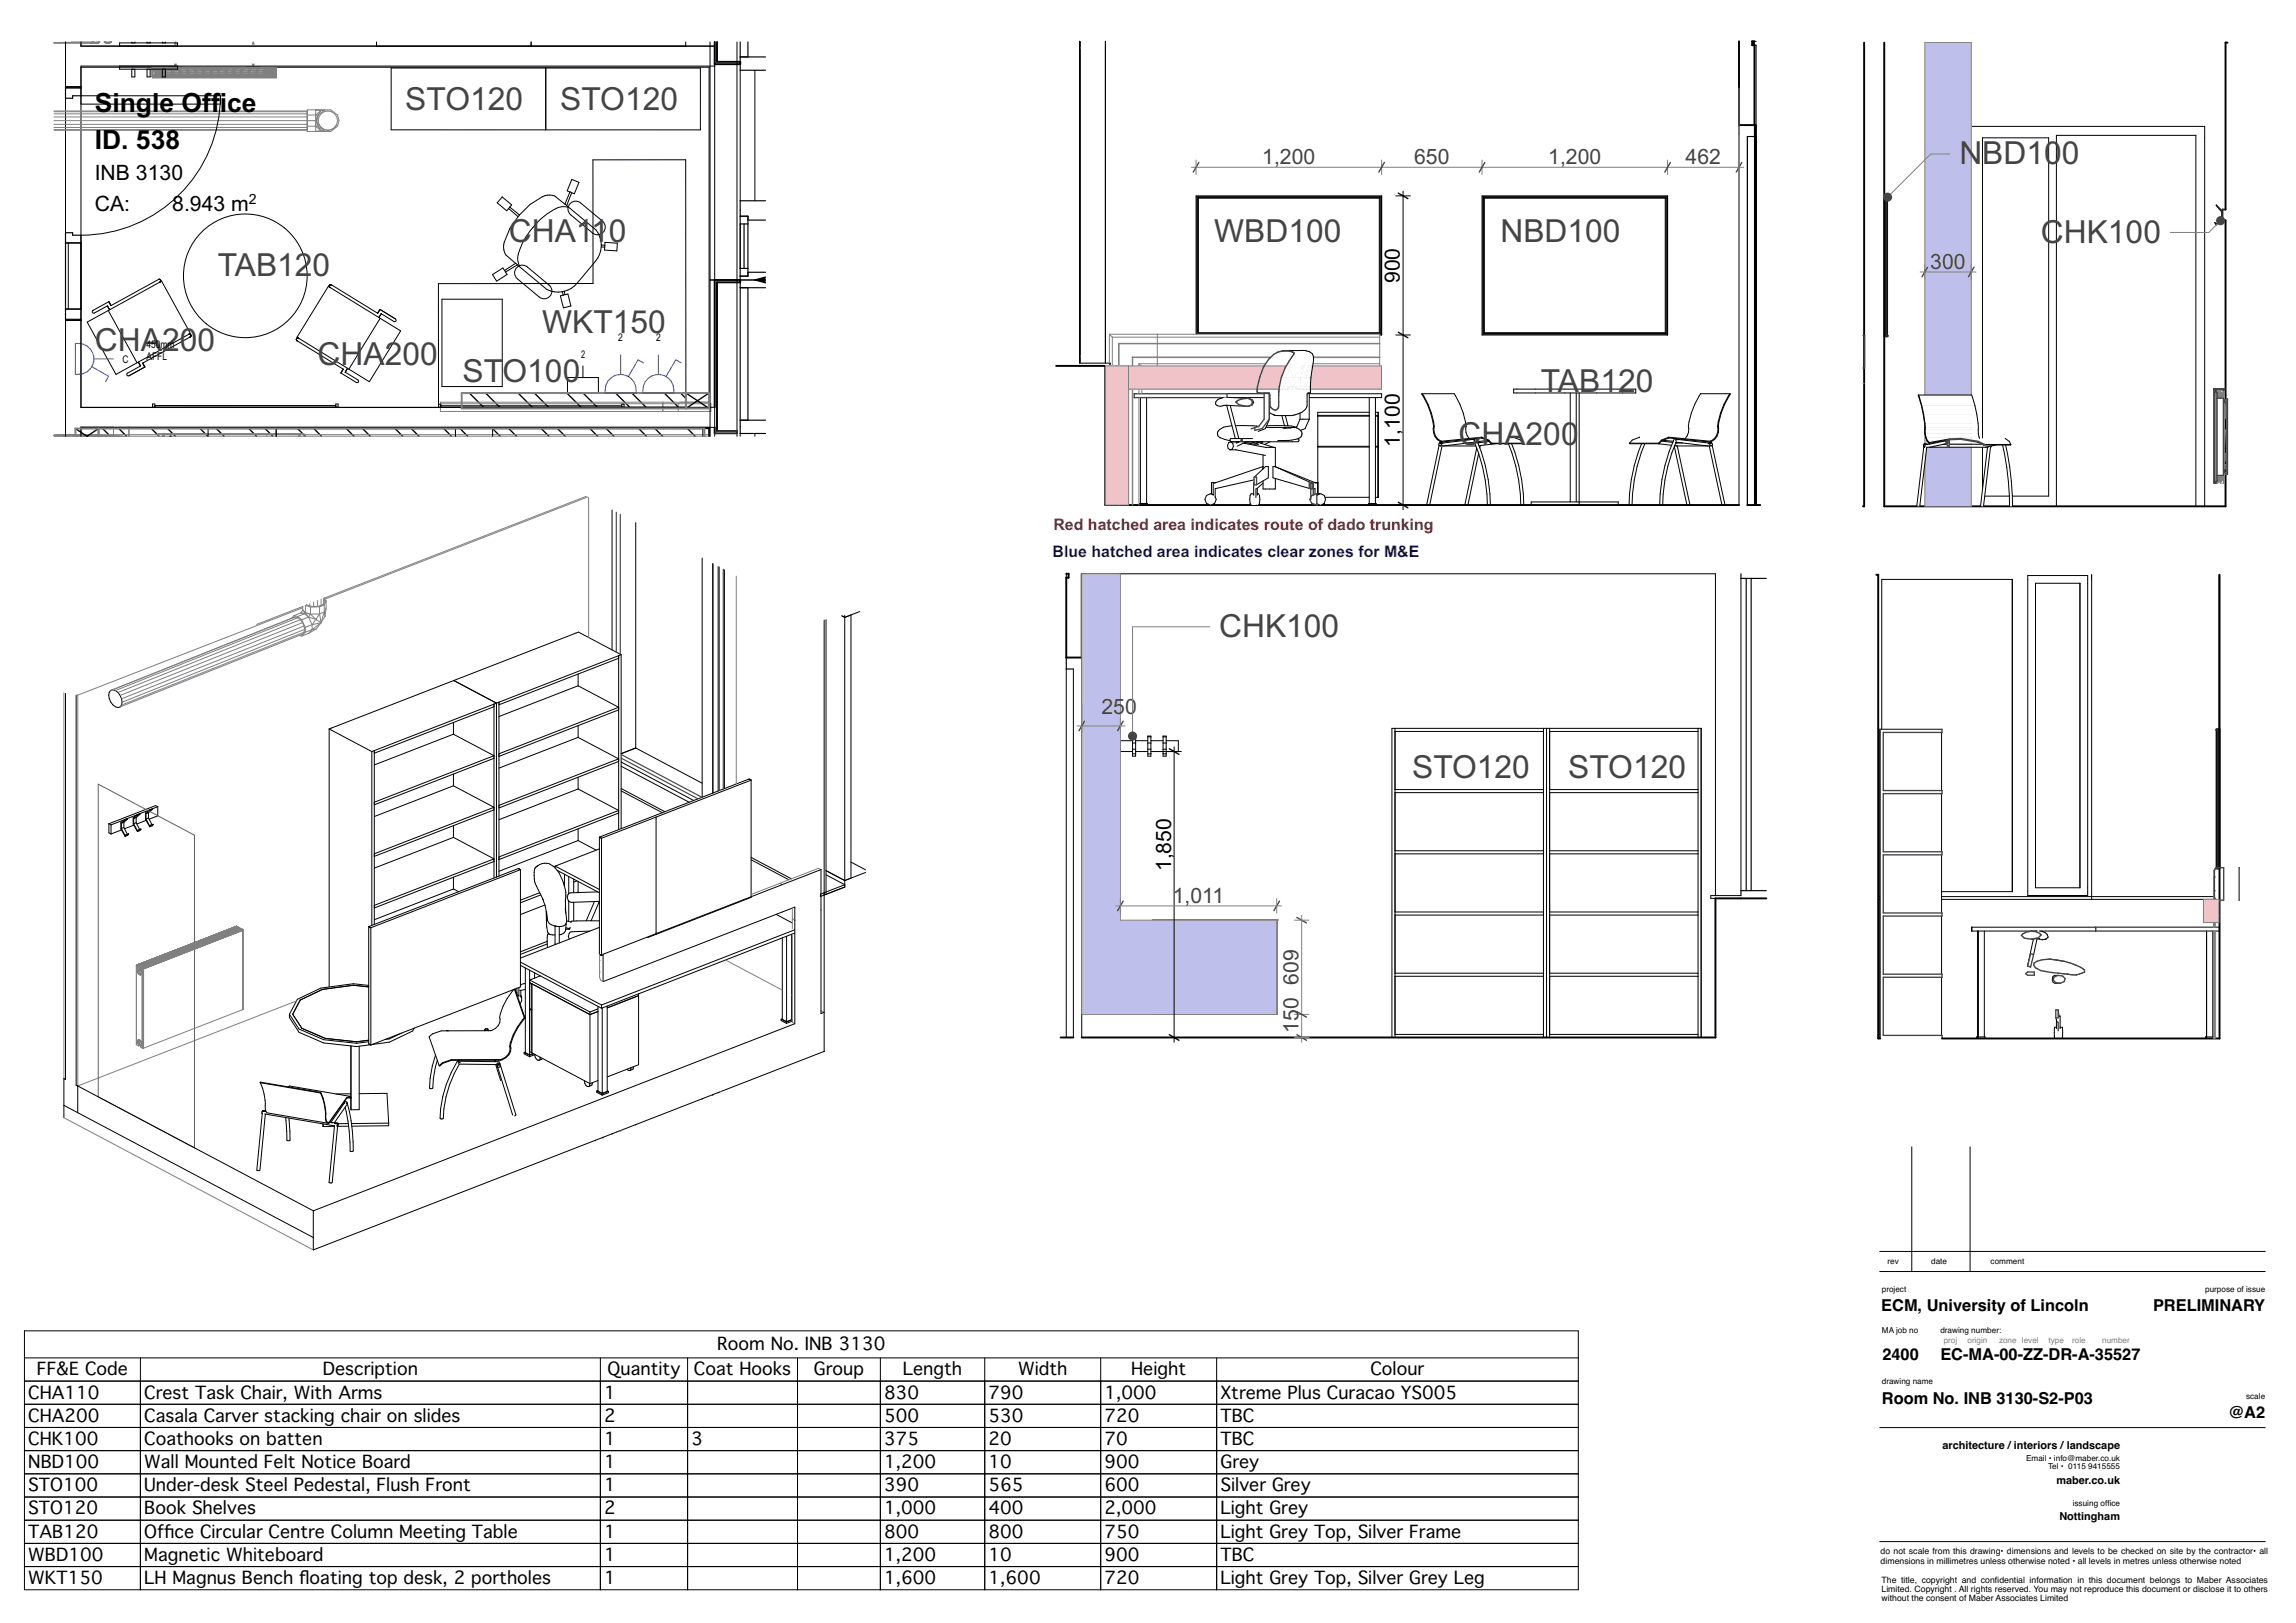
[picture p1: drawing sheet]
<svg xmlns="http://www.w3.org/2000/svg" width="594mm" height="420mm" viewBox="0 0 594 420" stroke-linecap="round" stroke-linejoin="round" font-family="sans-serif">
<defs><g id="words">
<g font-size="8.2" fill="#444">
<text x="104.9" y="28.5">STO120</text>
<text x="144.9" y="28.5">STO120</text>
<text x="506.9" y="42.5">NBD10</text>
<text x="533.4" y="42.5">0</text>
<text x="131.6" y="62.7">CHA110</text>
<text x="314.1" y="62.7">WBD100</text>
<text x="388.2" y="62.7">NBD100</text>
<text x="528" y="62.8">C</text>
<text x="533.9" y="62.8">HK100</text>
<text x="56.3" y="71.4">TAB120</text>
<text x="140.3" y="86.1">WKT150</text>
<text x="24.5" y="90.8">CHA200</text>
<text x="82.2" y="94.4">CHA200</text>
<text x="119.7" y="98.9">ST</text>
<text x="130" y="98.9">O100</text>
<text x="398.6" y="101.5">TAB120</text>
<text x="377.3" y="115.2">CHA200</text>
<text x="315.4" y="164.9">CHK100</text>
<text x="365.3" y="201.3">STO120</text>
<text x="405.7" y="201.3">STO120</text>
</g>
<g font-size="6.9">
<text x="24.5" y="29">Single Office</text>
<text x="24.5" y="38.4">ID. 538</text>
</g>
<g font-size="5.5">
<text x="24.5" y="46.6">INB 3130</text>
<text x="24.5" y="54.5">CA:</text>
<text x="44.6" y="54.5">8.943 m</text>
<text x="362.2" y="73.3" transform="rotate(-90 362.2 73.3)">900</text>
<text x="362.2" y="115.6" transform="rotate(-90 362.2 115.6)">1,100</text>
<text x="303" y="225.5" transform="rotate(-90 303 225.5)">1,850</text>
</g>
<g font-size="5.5" fill="#444">
<text x="326.6" y="42.5">1,200</text>
<text x="365.9" y="42.5">650</text>
<text x="400.6" y="42.5">1,200</text>
<text x="436.1" y="42.5">462</text>
<text x="499.4" y="69.6">300</text>
<text x="285" y="184.9">25</text>
<text x="291.1" y="184.9">0</text>
<text x="303.4" y="233.6">1,011</text>
<text x="336" y="254.9" transform="rotate(-90 336 254.9)">609</text>
<text x="336" y="261.2" transform="rotate(-90 336 261.2)">0</text>
<text x="336" y="267.3" transform="rotate(-90 336 267.3)">15</text>
</g>
<g font-size="4.5">
<text x="185.6" y="349.4">Room No. INB 3130</text>
<text x="9.6" y="355.9">FF&amp;E Code</text>
<text x="83.5" y="355.9">Description</text>
<text x="157.2" y="355.9">Quantity</text>
<text x="179.5" y="355.9">Coat Hooks</text>
<text x="210.6" y="355.9">Group</text>
<text x="233.6" y="355.9">Length</text>
<text x="263.4" y="355.9">Width</text>
<text x="292.6" y="355.9">Height</text>
<text x="354.6" y="355.9">Colour</text>
<text x="7.3" y="361.9">CHA110</text>
<text x="37.3" y="361.9">Crest Task Chair, With Arms</text>
<text x="156.3" y="361.9">1</text>
<text x="228.8" y="361.9">830</text>
<text x="255.8" y="361.9">790</text>
<text x="285.8" y="361.9">1,000</text>
<text x="315.8" y="361.9">Xtreme Plus Curacao YS005</text>
<text x="7.3" y="367.9">CHA200</text>
<text x="37.3" y="367.9">Casala Carver stacking chair on slides</text>
<text x="156.3" y="367.9">2</text>
<text x="228.8" y="367.9">500</text>
<text x="255.8" y="367.9">530</text>
<text x="285.8" y="367.9">720</text>
<text x="315.8" y="367.9">TBC</text>
<text x="7.3" y="373.9">CHK100</text>
<text x="37.3" y="373.9">Coathooks on batten</text>
<text x="156.3" y="373.9">1</text>
<text x="178.9" y="373.9">3</text>
<text x="228.8" y="373.9">375</text>
<text x="255.8" y="373.9">20</text>
<text x="285.8" y="373.9">70</text>
<text x="315.8" y="373.9">TBC</text>
<text x="7.3" y="379.9">NBD100</text>
<text x="37.3" y="379.9">Wall Mounted Felt Notice Board</text>
<text x="156.3" y="379.9">1</text>
<text x="228.8" y="379.9">1,200</text>
<text x="255.8" y="379.9">10</text>
<text x="285.8" y="379.9">900</text>
<text x="315.8" y="379.9">Grey</text>
<text x="7.3" y="385.9">STO100</text>
<text x="37.3" y="385.9">Under-desk Steel Pedestal, Flush Front</text>
<text x="156.3" y="385.9">1</text>
<text x="228.8" y="385.9">390</text>
<text x="255.8" y="385.9">565</text>
<text x="285.8" y="385.9">600</text>
<text x="315.8" y="385.9">Silver Grey</text>
<text x="7.3" y="391.9">STO120</text>
<text x="37.3" y="391.9">Book Shelves</text>
<text x="156.3" y="391.9">2</text>
<text x="228.8" y="391.9">1,000</text>
<text x="255.8" y="391.9">400</text>
<text x="285.8" y="391.9">2,000</text>
<text x="315.8" y="391.9">Light Grey</text>
<text x="7.3" y="397.9">TAB120</text>
<text x="37.3" y="397.9">Offce Circular Centre Column Meeting Table</text>
<text x="42.4" y="397.9">i</text>
<text x="156.3" y="397.9">1</text>
<text x="228.8" y="397.9">800</text>
<text x="255.8" y="397.9">800</text>
<text x="285.8" y="397.9">750</text>
<text x="315.8" y="397.9">Light Grey Top, Silver Frame</text>
<text x="7.3" y="403.9">WBD100</text>
<text x="37.3" y="403.9">Magnetic Whiteboard</text>
<text x="156.3" y="403.9">1</text>
<text x="228.8" y="403.9">1,200</text>
<text x="255.8" y="403.9">10</text>
<text x="285.8" y="403.9">900</text>
<text x="315.8" y="403.9">TBC</text>
<text x="7.3" y="409.9">WKT150</text>
<text x="37.3" y="409.9">LH Magnus Bench foating top desk, 2 portholes</text>
<text x="77.4" y="409.9">l</text>
<text x="156.3" y="409.9">1</text>
<text x="228.8" y="409.9">1,600</text>
<text x="255.8" y="409.9">1,600</text>
<text x="285.8" y="409.9">720</text>
<text x="315.8" y="409.9">Light Grey Top, Silver Grey Leg</text>
</g>
<g font-size="4.2">
<text x="486.7" y="339.2">ECM, University of Lincoln</text>
<text x="557" y="339.2">PRELIMINARY</text>
<text x="487" y="352">2400</text>
<text x="502" y="352">EC-MA-00-ZZ-DR-A-35527</text>
<text x="486.9" y="363.3">Room No. INB 3130-S2-P03</text>
<text x="576.5" y="367">@A2</text>
</g>
<text font-size="4.1" fill="#c30c20" x="272.6" y="137.3">Red hatched area indicates route of dado trunking</text>
<text font-size="4.1" fill="#0000b3" x="272.3" y="144.2">Blue hatched area indicates clear zones for M&amp;E</text>
<text font-size="3.7" x="64.4" y="52.9">2</text>
<g font-size="2.8">
<text x="502.5" y="374.9">architecture /interiors /landscape</text>
<text x="532" y="384.1">maber.co.uk</text>
<text x="532.8" y="393.4">Nottingham</text>
</g>
<g font-size="2.7">
<text x="160" y="88.1">2</text>
<text x="169.7" y="88.1">2</text>
<text x="31.7" y="93.9">C</text>
<text x="37.9" y="90.1">450mm</text>
<text x="37.9" y="93.2">AFFL</text>
<text x="150.3" y="92.7">2</text>
</g>
<g font-size="2.3">
<text x="486.5" y="402.3">do not scale from this drawing• dimensions and levels to be checked on site by the contractor• all</text>
<text x="486.5" y="404.7">dimensions in millimetres unless otherwise noted • all levels in metres unless otherwise noted</text>
<text x="486.8" y="409.7">The title, copyright and confdential information in this document belongs to Maber Associates</text>
<text x="486.8" y="412">Limited. Copyright . All rights reserved. You may not reproduce this document or disclose it to others</text>
<text x="516.1" y="409.7">i</text>
<text x="486.8" y="414.2">without the consent of Maber Associates Limited</text>
</g>
<g font-size="2.1">
<text x="488.3" y="327.1">rev</text>
<text x="499.6" y="327.1">date</text>
<text x="515" y="327.1">comment</text>
<text x="486.8" y="334.3">project</text>
<text x="570.5" y="334.3">purpose of issue</text>
<text x="486.9" y="345">MA job no</text>
<text x="502" y="345">drawing number:</text>
<text x="486.8" y="358.2">drawing name</text>
<text x="581.1" y="362">scale</text>
<text x="524.2" y="378.1">Email • info@maber.co.uk</text>
<text x="529.9" y="380.2">Tel • 0115</text>
<text x="540.2" y="380.2">9415555</text>
<text x="536.2" y="389.8">issuing offce</text>
<text x="545.2" y="389.8">i</text>
</g>
<g font-size="2.1" fill="#7f7f7f">
<text x="502.9" y="347.6">proj</text>
<text x="509" y="347.6">origin</text>
<text x="517.2" y="347.6">zone level</text>
<text x="530" y="347.6">type</text>
<text x="536.1" y="347.6">role</text>
<text x="543.9" y="347.6">number</text>
</g>
</g></defs>
<path d="M486.3 329h99.7M486.3 323.9h99.7M486.3 369.4h99.7M486.3 398.9h99.7" fill="none" stroke="#000" stroke-width=".26"/>
<path d="M560.4 372.2h24.3v23.8h-24.3z" fill-rule="evenodd" fill="#fff"/>
<g fill="none" stroke="#000" stroke-width=".26">
<path d="M16.9 22.5h4M16.9 82.9h4M158.3 132v36.2M164.5 135.2v58.4M181.7 144.4v61.9M184.4 145.9v59.3M185.8 146.6v58.1M187.4 147.5v56.6M218.5 159.2v70.4l-6.2 2.4v-.6l6.2-2.5-4.8-2.5M220.2 159.1v68.1M222.4 158.3l-3.9 1.5-.7-.4M16.9 179.5v99.8l-.4-.2v10.1"/>
<path d="M19.7 179.9v100.9l61.4 32.5M28.6 178.7a1.97 1.97 0 0 1 2.5 1.3 2.39 2.39 0 0 1 0 2.9 1.97 1.97 0 0 1-2.5-1.3 2.39 2.39 0 0 1 0-2.9zM117.4 176.1l11 5.9v45M149.6 174.4v3.1M149.6 177.5l10.5 5.5-31 12.1M149.6 177.5l-20.5 7.9M160.1 169.7v45M160.1 170.4l-31 12M160.7 169.4l-11-5.8-64.5 25M160.7 169.4l-31.6 12.3M160.7 169.4v45M213.2 160.5v111.7"/>
<path d="M213.7 160.4v71M85.2 188.6l11 5.9M85.2 188.6v66.8M96.2 194.5v45M96.8 194.2v45M117.3 187v3M117.3 190l10.5 5.6-31 12M117.3 190l-20.5 8M127.8 182.2v45M127.8 182.9l-31 12M127.8 196.2l-31 12.1M129.1 181.7l-32.9 12.8"/>
<path d="M129.1 181.7v45M149.6 190.8l-20.5 8M149.6 187.8v3M149.6 190.8l10.5 5.6-31 12M160.1 183.7l-31 12M160.1 197.1l-31 12M160.7 197.2l18.8 10M160.7 198.3l17.6 9.3M164.5 193.6l17.2 9.1M164.5 193.6l-3.8 1.4M28.2 213.2v2.3l.5 .3M28.2 213.2l.5 .3"/>
<path d="M28.7 213.5v2.3M31.4 213.1v1.3M31.4 214.4l1 1.9 .2-.3M31.4 214.8l-2.7 1M32 212.8v1.4M32 214.2l1 1.7M32 212.8l-.6 .3M32 214.2l-.6 .2M32.4 212.2v-.2l-1.1 .8v1.7l1.1 1.9M32.4 212.2l-1 .9M32.6 216l-.2 .4M33 211.8v.2"/>
<path d="M33 212l-1 .8M33 212l-.6 .2M33.2 215.8h.1M33.3 215.8l-.3 .4-.6 .2M33.3 215.8l-.7 .2M34.6 211.8v1.4M34.6 213.2l1 1.8 .2-.2M34.6 213.5l-2.4 1M35.2 211.6l-.6 .2M35.2 212.9l-.6 .3M35.2 211.6v1.3M35.2 212.9l.9 1.8"/>
<path d="M35.6 211v-.2l-1.2 .8v1.7l1.2 1.9M35.6 211l-1 .8M35.8 214.8l-.2 .4M36.2 210.7l-.6 .3M36.2 210.6v.1M36.2 210.7l-1 .9M36.4 214.5l.1 .1M36.5 214.6l-.3 .3-.6 .3M36.5 214.6l-.7 .2M37.8 210.6v1.3M37.8 211.9l.9 1.9 .2-.2M37.8 212.3l-2.4 .9"/>
<path d="M38.4 210.3l-.6 .3M38.4 211.7l-.6 .2M38.4 210.3v1.4M38.4 211.7l.9 1.7M38.7 209.7v-.1l-1.1 .7v1.7l1.1 2M38.7 209.7l-.9 .9M38.9 213.6h.1M39 213.6l-.3 .4M39.4 209.5l-.7 .2M39.4 209.3v.2M39.4 209.5l-1 .8M39.7 213.3l-.3 .4-.7 .3"/>
<path d="M39.7 213.3l-.7 .3M39.7 213.3l-.8 .3M40.8 208.8v2.3l-2.2 .9M40.8 208.8l-.5-.3-12.1 4.7M40.8 208.8l-12.1 4.7M117.3 200.3v3.1M117.3 213.7v3M117.3 216.7l10.5 5.6-31 12M117.3 216.7l-20.5 8M117.3 203.3l10.5 5.6-31 12M117.3 203.3l-20.5 8M127.8 209.6l-31 12"/>
<path d="M149.6 217.5l-20.5 8M149.6 204.2l10.5 5.5-31 12.1M149.6 201.1v3.1M149.6 214.5v3M149.6 217.5l4.6 2.5M149.6 204.2l-20.5 7.9M155.1 219.7l-11.5 4.4M155.1 216.6v30.4l.5 .3M155.1 216.6l.5 .3M155.6 216.9v30.4M160.1 210.4l-31 12M160.7 204.7l10.6 5.6"/>
<path d="M160.7 204.1l11.3 6M169.7 211.4v30.4M169.7 211.4l-14.1 5.5M194.3 201.9v30.3l-26.7 10.4M194.3 201.9l-.5-.3-38.7 15M194.3 201.9l-24.6 9.5M95.4 239.8v30.3l.4 .2M95.4 239.8l.5 .3M117.3 227v3M117.3 230l1.3 .8M117.3 230l-20.5 8M127.8 222.9l-31 12.1"/>
<path d="M134.6 225v30.4l-38.7 15M134.6 225l-38.7 15.1M134.6 225l-.5-.2-38.7 15M138.7 224.3a5.2 5.2 0 0 0-.2 4.4l2.1 4.3M138.7 224.3a3.4 3.4 0 0 1 4.8 .1 12.2 12.2 0 0 1 2.9 7.3M139.1 224.1l-.4 .2M139.6 231l-5 2M139.9 231.6l-5.3 2M140.3 232.4l.7 2 .5 2.1M141 234.2l-6.4 2.5M141.3 235.8l.1 3.8a2.08 2.08 0 0 0 1 2.3h1.2M141.4 236.1l.2 2.1"/>
<path d="M141.4 236.3v.3M141.4 236.6l.2 1.6M141.4 236.6h.1M141.6 238.2h.1M143.6 239.6v4.9M143.6 239.6l.3 .1M143.6 224.1l11.5 6.1M143.6 224.1v.5M144.1 225.2l10.9 5.8M144.7 239.8v4.2M146 226.2v3.2M146 229.2h.1"/>
<path d="M146 228.5l-.2 .1M146.2 235.2l.4 2.9a1.47 1.47 0 0 1-1.4 1.6 4.7 4.7 0 0 1-3.1-.7l-.5-.8M146.3 233v2.3M146.3 232.6v.9M146.3 234.6l.1 1.6M146.4 231.6l-.1 1.2M146.4 239.3v-.2a2.04 2.04 0 0 1-1.7 2.8M146.6 238.3l1.1 .3M147.1 226.8v4.5M147.1 233.2v5.3M147.5 240l-.1 .4M147.7 238.6v.1"/>
<path d="M148.4 227.5v3.5M148.4 233.5v4.9M148.5 227.6h-.1M149.3 227.9l-.9 .4M149.6 230.9l-.3 .1M149.6 228.1v2.8M149.6 230.9l.2 .1M153.8 233.3l-2.1 5M154.6 230.8l-7.4 .3a1.37 1.37 0 0 0-.4 1.4 1.37 1.37 0 0 0 1 1l7.3-.2M154.9 233.7l.2 .1M155.1 233.3l-2.2 5M155.1 240l-20.5 7.9"/>
<path d="M155.1 238.3h-5.9l-1.4 .1-.1 .2M194.3 221.9l10.5 5.5M194.3 222.5l9.8 5.2M200.8 236.6l4.2 2.2M213.7 225.3l4.8 2.6 5.4-2.1M220.2 223.1l3.7 2M95.4 255.4l-4-.4-8 1-5.7 2.8-2 3.7 2.4 3.6 6 2.6 8.2 .9 3.1-.4M95.4 255l-4-.4-8.4 1.1-6.1 2.9-2 3.9M95.9 240.1v30.3M132.9 256.1a15.7 15.7 0 0 0-3.6 7.3 2.85 2.85 0 0 1-2.3 3.3l-12.8 .1-2.3 .8-.9 .7 2.6 7.5M133.1 256l2.5 7.4M133.2 256l2.6 7.4"/>
<path d="M133.5 256.8l.2 .1M133.7 255.7v1.5l.5 .5M134.2 257.7l.1 .1M134.2 255.5v2.2M134.6 249.8l21 11.1M134.6 249l21 11.1M134.6 254.8h.1M134.7 257.6l.2 .4M134.7 254.8l-.1 .1M134.7 254.8v.1M134.7 256.3v1.8M134.9 258l.1 1-.4 .8"/>
<path d="M134.9 258v.3M135.9 250.5v21.9l1.1 .6M135.9 256.1l-1.4 .2M135.9 254.5l-1.2 .3M137 251.1v21.9M137 253.6v.7l15.6 8.3 2.1-.9M137 253.6l15.6 8.3M137 254.5v6.5l.6 .3M137 254.5l.6 .2M137.2 254.4l-.2 .1M137.6 254.6v17.8M138.3 251.8v1.3"/>
<path d="M139.8 252.5l-2.8 1.1M141.6 243.6l-7 2.7M141.6 244.3l-7 2.7M141.8 241.7l.1-.2-.3 1v2.7M146.4 240.1l1 .2M147.1 240.3v.1M147.3 240.4l-.9 .1M147.4 240.4h-.2M152.6 241l-5.1 .2-.5 1.1 .3 .7M156 247.1l-.4 .2M165.2 257.2v18.3l-8.1 3.2M165.2 257.7l-8.1 3.1"/>
<path d="M202.4 242.7v21.1l1.1 .6M203.5 242.3v22.1M204.8 241.8v22.1l-1.3 .5M205.6 241.5l-50 19.4M205.6 240.6l-50 19.5M74.9 262.5v.8l2.5 3.8 6.3 2.8 8.6 .9 3.5-.4M74.9 262.5l2.5 3.8 6.3 2.8 8.6 .9 3.1-.4M90.8 270.7v13.3M90.8 270.7v16.5M92.9 270.7v16.5h-2.1M95.8 270.3l.1 .1M103.8 267.4l-3.1 1.5-1.1 .1"/>
<path d="M107.2 266.1l-.4 .7-6.1 2.9-4.4 .6M112.7 273a22.6 22.6 0 0 0-1.5 8.7h.7a32.3 32.3 0 0 1 1.2-7.3M115.6 266.7v.1M115.6 266.7l.1 .1M115.6 266.7l.4 .1M116.7 274.2v.2M116.7 274.2l-2.2 .8-.9 .8M116.8 274.4l-2.2 .8-.8 .7-.2-.1M118.4 274.5l.6 .5M118.4 274.5a28.1 28.1 0 0 0-4.5 15h.7a30.8 30.8 0 0 1 4.2-14.1l9.7 .1 .2 .6M118.4 274.5l.4 .1M118.6 274.6l10.2 .1 .1 .2"/>
<path d="M118.6 275.1v.1M118.6 275.1h.1M119 275h.1M125.4 266.5v.2M125.4 266.4l.1 .2M125.4 266.5h.1M125.7 266.2l-.1 .1M126.2 266.3l-.2-.1-.6 .2M126.2 266.3l-.4 .3-.4-.2M126.2 266.3l.2 .4M126.3 266.7h.1M127.9 274.4l.1 .3"/>
<path d="M128.1 274.4l.1 .3M128.2 275.5l1.3 4.1M128.7 276.1l3.9 12.5M128.9 275.6h.4l.2 .2M128.9 275.6l-.3 .2 .1 .3M129 274.4l.3 .8M129.3 275.3l4.2 13.2-.4 .3M129.3 275.3l-.2-.1-.6 .2 .4 .2M129.3 275.3l-.4 .3M129.4 275.7l.1 .1M129.5 275.8l-.1 .3-.4 .1-.3-.1M129.6 274.2l-.1 .2h-12.8"/>
<path d="M129.6 274.2h-12.9M131.8 270.8a2.84 2.84 0 0 1-2.3 3.4M131.8 270.8h.3a3 3 0 0 1-2.5 3.5M135.6 272.4v.3l1.4 .8M135.6 272.4l1.4 .7M135.6 263.4a15.8 15.8 0 0 0-3.8 7.4M135.6 263.4h.2M135.8 263.4a15.7 15.7 0 0 0-3.7 7.4h-.3M135.9 272.3l-.3 .1M137 273.1v.4M137 273.5l1.4-.6a1.24 1.24 0 0 0 1 1.5M137 261.2v11l15.6 8.2"/>
<path d="M137 261.2l.6 .3M137.2 261.1l-.2 .1M137.9 272.6l-.9 .4M138.1 272.7l-1.1 .4M139.7 273.6v.6l-.3 .2M140.3 273.9l-.9 .5M151.3 279.7a1.24 1.24 0 0 0 .9 1.5M152.6 261.9v18.5M154.7 260.4v21.9l1.1 .6M154.7 279.6l-2.1 .8M154.7 261.1l-2.1 .8M155.6 260.1v.8"/>
<path d="M155.8 260.8v22.1M157.1 260.3v22.1l-1.3 .5M162.2 276.7l.7 .4M163.2 276.3l-.1 .6-.2 .2M163.8 276.1v.5l-.9 .5M202.1 263.8v.3l1.4 .7M202.1 263.8l1.4 .7M202.4 263.6l-.3 .2M203.5 264.5v.3M204.8 263.7l.2 .1M205 264.2l-1.5 .6M205 263.9l-1.5 .6"/>
<path d="M213.2 272.1l-132.1 51.4v-10.2M213.2 262l-.8 .3v-37.3l-56.4 21.9v7.1l49.6-19.3v30.2l-124.5 48.4M16.5 286l64.6 34.2M20.1 281v6.9M67.3 280.2l15.6 2.6M67.3 280.2a13.8 13.8 0 0 1 1.3 6.8l.5 1 15.5 2.6M67.3 280.2l.1-.2 15.6 2.7M67.9 288.1l-1.5 14.7 .8 .1M67.9 287.5v.1M67.9 287.4l-.2 .5 .1 .3M67.9 287.4l.9 .1M68 287.4l-.1 .1"/>
<path d="M68 287.4l.7 .1h-.8M68.5 288.3l18 3.1M68.6 288.3l-1.4 14.5M73.9 289.2l.3 5.9 .3 .1 .5-.2-.3-5.7M74.4 281.2l.5-.2 15.6 2.7M82.9 282.8a12.3 12.3 0 0 1 1.3 5.5M83 282.7a13.9 13.9 0 0 1 1.3 6.8l.1 .6 .3 .3h.4v.2M83 282.7l-.1 .1M83.5 290.8l.1 .7h2.9M84.2 288.3a3.1 3.1 0 0 0 .4 2.3M85.1 290.6h-.5M85.3 290.4l2.1 .3"/>
<path d="M85.6 290.5l.4 .1M86.5 291.3l-1.4 14.7 .8 .1M86.6 290.7v.1M86.7 290.6l.7 .1-.5 .1zM87.2 291.5h.1M87.3 291.4l-1.4 14.6M87.4 290.7l.1 .4-.2 .4M87.4 290.7l-.1 .8M89 285.5v.1M89 285.6l-3.4 4.8M89.7 284.1l-4.6 6.5M89.7 286l-3.2 4.6"/>
<path d="M89.8 285.4a42.8 42.8 0 0 1 1.6 12.4l-.6 .2-.2-.1a45.9 45.9 0 0 0-1.3-11.3M89.8 285.4l-.1-.3h-.3l-.4 .2v.2M89.8 285.4l-.2 .3M89.8 285.6h.1M90.1 284.1l.7 .1M90.1 290.8h-2.6M90.2 291.4l-2.9 .1M90.5 283.7l.3 .3v.2M90.5 283.7l-.8 .4M90.8 284.2l-.3-.3-.8 .3M90.8 283l-3.8 .1M90.8 284.1v3.1"/>
<path d="M92.9 283l7.2-.1 .5 7.7M100.6 290.6v.7l-9.6 .1M100.6 290.6l-9.7 .2M152.5 280.4v.6l-.3 .2M153.2 280.2l-.1 .6-.9 .4M154 295.1v.1M154.4 282.3v.4l1.4 .7M154.4 282.3l1.4 .8M154.7 282.2l-.3 .1M155.8 283.1v.3M156 294.3v.2M157.1 282.3l.3 .1"/>
<path d="M157.4 282.4v.4l-1.6 .6M157.4 282.4l-1.6 .7M158.3 293.4v.1M164.5 291v.2M181.7 284.3v.2M184.4 283.3v.1M185.8 282.7v.1M494.6 296.8v32.2M509.7 296.8v32.2M6.3 344.4h402v67h-402zM6.3 351.4h402M6.3 357.4h402"/>
<path d="M36.3 351.4v60M155.3 351.4v60M177.9 351.4v60M206.3 351.4v60M227.8 351.4v60M254.8 351.4v60M284.8 351.4v60M314.8 351.4v60M6.3 363.4h402M6.3 369.4h402M6.3 375.4h402M6.3 381.4h402"/>
<path d="M6.3 387.4h402M6.3 393.4h402M6.3 399.4h402M6.3 405.4h402"/>
</g>
<!-- layer: A-35-M_FFE-Zone -->
<path d="M16.9 10.9v102M20.9 10.9v1.1h164v-1.1M20.9 17.4h162.5v88.1h-162.5zM20.9 112.9v-2.2h162.5v2.2" fill="none" stroke="#000" stroke-width=".26"/>
<!-- layer: X_03_SmallPower$0$2059 E Third Small power$0$E6100_TRNK -->
<g fill="none" stroke="#000" stroke-width=".35">
<path d="M19.5 110.9l3 2 3-2M26.6 110.9l2 2M30.8 110.9l2 2M39.2 110.9l2 2M43.4 110.9l2 2M51.8 110.9l2 2M56 110.9l2 2M64.4 110.9l2 2M68.6 110.9l2 2M77 110.9l2 2M81.2 110.9l2 2M89.6 110.9l2 2"/>
<path d="M93.8 110.9l2 2M102.2 110.9l2 2M106.4 110.9l2 2M114.8 110.9l2 2M119 110.9l2 2M121.4 101.7l4 4M125.6 101.7l4 4M127.4 110.9l2 2M131.6 110.9l2 2M134 101.7l4 4M138.2 101.7l4 4M140 110.9l2 2"/>
<path d="M144.2 110.9l2 2M146.6 101.7l4 4M150.8 101.7l4 4M152.6 110.9l2 2M156.8 110.9l2 2M159.2 101.7l4 4M163.4 101.7l4 4M165.2 110.9l2 2M169.4 110.9l2 2M171.9 101.7l4 4M176.1 101.7l1.3 1.4M177.4 101.7l6 4"/>
<path d="M177.9 110.9l1.9 2M182.1 110.9l.1 .2M183.4 101.7l-6 4"/>
</g>
<!-- layer: Y-15-M-610-M_EPS.Revit MEP -->
<path d="M21 110.5h162.6v2.4h-161.9l-.7-.4zM23.3 112.9h.1M26.9 112.9h.1M29.4 110.5v2l-.8 .4M33.4 110.5v2.4M113.9 104.1h69.2l.8 .4v2h-70zM171.5 104.1v2.4M176.2 104.1l-.7 .4v2M177.8 104.1h.2M181.4 104.1h.1M183.6 112.5h-162.6M183.9 104.5h-70" fill="none" stroke="#808080" stroke-width=".26"/>
<!-- layer: Y-15-M-567-M_MECH_EQP.Revit MEP -->
<g fill="none" stroke="#808080" stroke-width=".26">
<path d="M39.4 19.8h32.1M39.4 17.5v2.3M39.4 17.5v.1M39.4 18.1h.1M39.4 17.5h32.1M39.4 19.2v.6M39.4 19.2v.1M39.4 17.6v1.1M39.4 19.8h.3M39.4 17.6v.4M39.4 18.1v.5M39.4 18.7v.2"/>
<path d="M39.4 18.7v.5M39.4 17.6v2.4M39.4 19.8h.1M39.4 18.9v.3M39.4 19.3v.5M39.4 18.6v.1M39.4 17.6l1.4 .2M39.4 18l1.3 .9M39.4 17.6l1.3 1.3M39.4 18.6l1.3 .3M39.4 18.3l1.3 .6M39.4 17.6l2.9 .2"/>
<path d="M39.4 18v.1M39.4 17.6h32.1M39.4 17.6l15.4 .2M39.4 17.6l1.3 .8M39.4 17.6l1.2 .8M39.4 17.6l1.3 .9M39.4 17.6l1.2 .3M39.4 17.6l1.3 .3M39.4 17.6l1.3 .4M39.4 17.6l4.9 .2M39.4 17.6l6.9 .2M39.4 17.6l9.4 .2"/>
<path d="M39.4 17.6l11.4 .2M39.4 17.6l3.4 .2M39.4 17.6l5.4 .2M39.4 17.6l7.4 .2M39.5 19.8v.3M39.7 19.8h-.3M39.7 17.6h.7M39.7 17.6h-.3M39.7 17.6h.2M39.7 17.6h.3M39.9 19.8h-.2M39.9 19.8h.5"/>
<path d="M39.9 19.8h.1M40 19.8h-.3M40 17.6h.4M40 17.6h-.1M40.4 19.8h-.4M40.4 19.8h.5M40.4 17.6h-.5M40.6 19.4l-1.2 .4M40.6 19.4l.1 .1M40.6 18.9l.1 .1M40.6 18.4l.1 .1M40.6 17.9l.1 .1"/>
<path d="M40.6 18.9l-1.2 .9M40.7 18.9l-1.3 .9M40.7 19.5l-1.3 .3M40.7 19.4l-1.3 .4M40.7 19.4h-.1M40.7 19.5h.1M40.7 18v.4M40.7 18.5v.4M40.7 19v.4M40.7 18.9h-.1M40.7 18.4h-.1M40.7 18h.1"/>
<path d="M40.7 17.9h-.1M40.7 19h.1M40.7 19l-1.3 .8M40.7 18.9l-1.3 .4M40.7 18.5h.1M40.7 18.9h-1.3M40.7 18.9h.5M40.7 18.4h.5M40.7 18.5h.5M40.7 19.4h.1M40.7 17.9h.1M40.7 19v.3"/>
<path d="M40.7 18.9h.1M40.7 18.5v.3M40.7 18.4h.1M40.7 19h.5M40.7 18h.5M40.7 18v.1M40.7 19.3v.1M40.7 19.5v.1M40.7 17.8v.1M40.7 19v.1M40.7 18.5v.1M40.7 18.8v.1"/>
<path d="M40.7 18.3v.1M40.7 19.6l-1.3 .2M40.7 19.3h.1M40.7 19.6h.1M40.7 17.8h.1M40.7 18.1v.2M40.7 18.6v.2M40.7 19.1v.2M40.7 19.1h.1M40.7 18.1h.1M40.7 18.6h.1M40.7 18.8h.1"/>
<path d="M40.7 18.6l.1 .2M40.7 18.3h.1M40.7 19.3h1.7M40.7 19.6h29.7M40.8 19.6h.1M40.8 19.6l-1.4 .2M40.8 19.1l1.5 .2M40.8 19.3h-.1M40.8 17.8h-.1M40.8 19.1v.2M40.8 18.6l1.5 .2M40.8 18.8h-.1"/>
<path d="M40.8 18.6v.2M40.8 18.3h-.1M40.8 18.1h.1M40.8 18.1h.4M40.8 17.8h29.5M40.8 19.6h29.5M40.8 19.3h.1M40.8 17.8h.1M40.8 18.1v.2M40.8 18.8h.1M40.8 18.3h.1M40.8 18.3h1.5"/>
<path d="M40.8 18.1h1.5M40.9 17.6h.3M40.9 17.6h-.5M41 19.3h.1M41.2 19.3h-.2M41.2 18v.1M41.2 18.3v.3M41.2 18.8v.3M41.2 19.3h.1M41.2 19v.1M41.2 18.9h.1M41.2 18.6h.1"/>
<path d="M41.2 18.5h.1M41.2 18.3v.1M41.2 18.1h.1M41.2 18l-.5 .1M41.2 18h.1M41.2 18.3h.1M41.2 18.4v.1M41.2 18.5v.1M41.2 18.9v.1M41.2 18.8v.1M41.2 19.8h-.3M41.2 17.6h.4"/>
<path d="M41.2 18.4h.1M41.2 18.8h.1M41.2 19.1h.1M41.2 19h.1M41.2 18.4v.2M41.3 18.4h-.1M41.3 18.3v.1M41.3 19h.1M41.3 18v.1M41.3 18.3l-.1 .3M41.3 18.8v.3M41.3 18.8h-.1"/>
<path d="M41.3 18.6h.1M41.3 18.4h.1M41.3 18.3l.1 .3v-.3M41.4 19.3h.1M41.4 18.8l-.1 .3M41.4 18.8v.3M41.4 18.8l.1 .3M41.5 18.3l-.1 .3M41.5 19.3h.1M41.6 18.8l-.1 .3M41.6 18.8v.3v-.2M41.6 18.8v.1"/>
<path d="M41.6 18.3v.2M41.6 18.3v.3M41.6 18.3l-.1 .3M41.6 19.8h1M41.6 19.8h-.4M41.6 19.8h.5M41.6 19.1h.1M41.6 18.9v.2M41.7 18.8l-.1 .1M41.7 18.8v.1M41.7 18.8l-.1 .3M42.1 19.8h.5"/>
<path d="M42.1 17.6h-.5M42.1 17.6h.3M42.3 18.6h-1.5v.2M42.3 19.1h-1.5v.2M42.3 18.6v.2h-1.5M42.3 18.1v.2M42.3 19.1v.2M42.3 18.1l-1.5 .2M42.3 18.3h.1M42.3 18.6v.2M42.3 19.6l-2.9 .2M42.3 19.3h.1"/>
<path d="M42.3 19.1h.1M42.3 18.8h.1M42.3 18.6h.1M42.3 17.8h.1M42.3 18.1h.1M42.3 19.6h.5M42.4 19.6h-.1M42.4 19.3h.1M42.4 19.1h-.1M42.4 18.8h.1M42.4 18.1v.2M42.4 18.6v.2"/>
<path d="M42.4 19.1v.2M42.4 17.8h.1M42.4 18.1h-.1M42.4 18.6h-.1M42.4 18.3h.1M42.4 19.6h.4M42.4 19.5v.1M42.4 19.3v.1M42.4 19h.3M42.4 19v.1M42.4 18.8v.1M42.4 18v.3"/>
<path d="M42.4 18.5v.3M42.4 19v.3M42.4 17.8v.1M42.4 18v.1M42.4 18.5h.3M42.4 18.5v.1M42.4 18.3v.1M42.4 18.3h.3M42.4 18h.3M42.4 19.5l.3 .1M42.4 19.3l.3 .1M42.4 18.8l.3 .1"/>
<path d="M42.4 19l.3 .3M42.4 18.8h.3M42.4 18.5l.3 .3M42.4 17.8h.3M42.4 19.5h.1M42.4 19.4h.1M42.4 18.9h.1M42.4 19.4h.3M42.4 19h.1M42.4 18.9h.3M42.4 18.4h.1M42.4 18.4h.3"/>
<path d="M42.4 17.9h.1M42.4 18h.1M42.4 18.5h.1M42.4 19.5h.3M42.4 17.6l12.4 .2M42.4 19.4l.3 .1M42.4 18.9h.2M42.4 17.9h.3M42.4 19.4v.1M42.4 18.9v.1M42.4 17.9v.1M42.4 18.4v.1"/>
<path d="M42.4 18.4h.2M42.6 17.6h-.5M42.6 17.6h.3M42.6 17.6h-.2M42.6 19.4l.1 .1M42.6 18.9l.1 .1M42.6 18.4l-.2 .1M42.6 17.9l.1 .1M42.6 18.4l.1 .1M42.7 17.9h-.1M42.7 19.4h-.1M42.7 19.5h.1"/>
<path d="M42.7 19h.1M42.7 18.9h-.1M42.7 18.5h.1M42.7 17.9l-.3 .1M42.7 18h.1M42.7 18.4h-.1M42.7 18.5h-.3M42.7 18.4h-.3M42.7 18h-.3M42.7 18.9h.1M42.7 19.4h.1M42.7 17.9h.1"/>
<path d="M42.7 18.4h.1M42.7 17.9h-.3M42.7 19.5v.1M42.7 18v.1M42.7 19.3v.1M42.7 19v.1M42.7 18.8v.1M42.7 18.5v.1M42.7 17.8v.1M42.7 18v.3M42.7 18.5v.3M42.7 19v.3"/>
<path d="M42.7 18.3v.1M42.7 18l-.3 .3M42.7 18.3l-.3 .1M42.7 19.3h.1M42.7 19.6h.1M42.7 19.1h.1M42.7 18.8h.1M42.7 17.8h.1M42.7 18.1h.1M42.7 18.1v.2M42.7 18.6v.2M42.7 19.1v.2"/>
<path d="M42.7 18.6l.1 .2M42.7 18.3h.1M42.7 18.6h.1M42.7 17.8h-.3M42.7 19.3h1.7M42.8 18.1h.1M42.8 19.6h.1M42.8 19.1l1.5 .2M42.8 19.3h-.1M42.8 18.6l1.5 .2M42.8 18.8h-.1M42.8 17.8h-.1"/>
<path d="M42.8 19.1v.2M42.8 18.3h-.1M42.8 18.6v.2M42.8 17.8h-.4M42.8 17.5h.1M42.8 19.3h.1M42.8 18.8h1.5M42.8 18.8h.1M42.8 18.3h1.5M42.8 17.8h-.5M42.8 18.1h1.5M42.8 17.8h.1"/>
<path d="M42.8 18.3h.1M42.8 19.6l-3.4 .2M42.8 18.1v.2M42.9 19.8h-.3M42.9 17.6h.4M42.9 17.6h.1M42.9 19.8h.1M43.3 19.8h-.4M43.3 19.8h.4M43.3 19.8h.1M43.3 17.6h-.4M43.4 17.5l.3 .1"/>
<path d="M43.4 17.5l-.5 .1M43.4 17.5l-.1 .1M43.4 19.8h.3M43.4 19.8h-.1M43.5 17.5l.1-.2h3.5l.2 .2M43.6 17.5h3.5M43.7 19.8h.2M43.7 17.6h.5M43.7 17.6h-.4M44 19.8h.4M44 19.8h-.1M44.2 17.6h.3"/>
<path d="M44.3 18.3h.1M44.3 19.6l-4.9 .2M44.3 19.1h-1.5v.2M44.3 18.6h-1.5v.2M44.3 17.8h.1M44.3 18.1l-1.5 .2M44.3 19.6h.5M44.3 19.6h.1M44.3 19.3h.1M44.3 19.1h.1M44.3 18.8h.1M44.3 18.6h.1"/>
<path d="M44.3 18.1h.1M44.3 18.1v.2M44.3 18.6v.2M44.3 19.1v.2M44.3 19.1l.1 .2M44.3 18.6l.1 .2M44.4 19.8h-.5M44.4 19.6h-.1M44.4 19.3h.1M44.4 19.1h-.1M44.4 18.8h.1M44.4 18.1h-.1"/>
<path d="M44.4 17.8h.1M44.4 19.6h.4M44.4 18.6v.2M44.4 18.1v.2M44.4 19.1v.2M44.4 18.3h.1M44.4 18.6h-.1M44.4 18.1l-.1 .2M44.4 19.5v.1M44.4 19.3v.1M44.4 19h.3M44.4 19v.1"/>
<path d="M44.4 18.8v.1M44.4 18.5h.3M44.4 18.3h.3M44.4 18h.3M44.4 18v.1M44.4 17.8v.1M44.4 19.3l.3 .1M44.4 18.8l.3 .1M44.4 18v.3M44.4 18.5v.3M44.4 19v.3M44.4 18.8h.3"/>
<path d="M44.4 19l.3 .3M44.4 18.5l.3 .3M44.4 18.5v.1M44.4 18.3v.1M44.4 17.8h.3M44.4 19.5h.1M44.4 19.4h.1M44.4 18.9h.3M44.4 19h.1M44.4 18.9h.1M44.4 18.4h.3M44.4 18h.1"/>
<path d="M44.4 17.9h.1M44.4 19.5h.3M44.4 19.4h.3M44.4 18.5h.1M44.4 18.4h.1M44.4 19.8h-.4M44.4 19.8h.3M44.4 19.8h.1M44.4 17.9h.3M44.4 18.9l.3 .1M44.4 19.4v.1M44.4 18.9v.1"/>
<path d="M44.4 18.4h.2M44.4 17.9v.1M44.4 19.4l.3 .1M44.4 18.4v.1M44.5 17.5l-.3 .1M44.5 17.5l.4 .1M44.5 17.5v.1M44.5 17.6h.4M44.6 19.4l.1 .1M44.6 18.9l.1 .1M44.6 18.4l.1 .1M44.6 17.9l.1 .1"/>
<path d="M44.6 17.9l-.2 .1M44.7 17.9h-.1M44.7 19h.1M44.7 18.9h-.1M44.7 19.4h-.1M44.7 19.5h.1M44.7 18.4h-.1M44.7 18.5h.1M44.7 18.5h-.3M44.7 18h.1M44.7 18.4l-.3 .1M44.7 18h-.3"/>
<path d="M44.7 18.9h.1M44.7 18.4h.1M44.7 19.4h.1M44.7 17.9h.1M44.7 17.9h-.3M44.7 19.8h-.3M44.7 19.8h.3M44.7 19.5v.1M44.7 19v.1M44.7 18v.1M44.7 18.8v.1M44.7 19.3v.1"/>
<path d="M44.7 18.5v.3M44.7 18v.3M44.7 19v.3M44.7 18.3v.1M44.7 18.5v.1M44.7 18.3l-.3 .1M44.7 17.8v.1M44.7 18l-.3 .3M44.7 17.8h.1M44.7 19.1h.1M44.7 18.8h.1M44.7 19.3h.1"/>
<path d="M44.7 19.6h.1M44.7 18.6l.1 .2M44.7 19.1l.1 .2M44.7 18.3h.1M44.7 18.6h.1M44.7 18.1h.1M44.7 17.8h-.3M44.7 19.3h1.7M44.8 19.6h.1M44.8 18.1h.1M44.8 18.6l1.5 .2M44.8 19.1l1.5 .2"/>
<path d="M44.8 18.8h-.1M44.8 19.3h-.1M44.8 18.1v.2M44.8 18.6v.2M44.8 19.1v.2M44.8 18.3h-.1M44.8 18.1l-.1 .2M44.8 17.8h-.1M44.8 17.8h-.4M44.8 19.3h.1M44.8 18.8h.1M44.8 18.8h1.5"/>
<path d="M44.8 17.8h.1M44.8 18.3h1.5M44.8 17.8h-.5M44.8 18.1h1.5M44.8 19.6l-5.4 .2M44.8 18.3h.1M44.9 17.6h.3M44.9 17.6h-.4M44.9 17.6h.1M44.9 17.6l9.9 .2M45 19.8h.5M45.2 17.6h.5"/>
<path d="M45.2 17.6h-.3M45.3 10.9v.4l-.1 .1h.4l-.2-.1v-.4M45.3 17.3v-.6l-.1-.1h.4l-.2 .1v.6M45.3 17.5h.1M45.3 16.9h.1M45.3 11.1h.1M45.4 17.5l-.2 .1M45.4 17.5l.3 .1M45.4 17.5h.1M45.5 19.8h.4M45.9 19.8h.1M46.1 17.6h-.4"/>
<path d="M46.1 17.6h.3M46.3 19.1h-1.5v.2M46.3 18.3h.1M46.3 18.6h-1.5v.2M46.3 17.8h.1M46.3 18.1l-1.5 .2M46.3 19.6h.5M46.3 19.1h.1M46.3 18.6h.1M46.3 19.6h.1M46.3 19.3h.1M46.3 18.8h.1"/>
<path d="M46.3 18.6l.1 .2M46.3 18.1v.2M46.3 18.6v.2M46.3 19.1v.2M46.3 19.1l.1 .2M46.3 18.1h.1M46.4 19.6h-.1M46.4 19.3h.1M46.4 18.8h.1M46.4 19.1h-.1M46.4 19.6h.4M46.4 19.1v.2"/>
<path d="M46.4 17.8h.1M46.4 18.1h-.1M46.4 18.6h-.1M46.4 18.3h.1M46.4 18.1l-.1 .2M46.4 19h.3M46.4 18.5h.3M46.4 18.3h.3M46.4 18h.3M46.4 19.5v.1M46.4 19.3v.1M46.4 18.8v.1"/>
<path d="M46.4 19v.1M46.4 19.5l.3 .1M46.4 18.8l.3 .1M46.4 19.3h.3M46.4 18v.3M46.4 18.5v.3M46.4 19v.3M46.4 18.5l.3 .3M46.4 18.8h.3M46.4 19l.3 .3M46.4 17.8v.1M46.4 18v.1"/>
<path d="M46.4 18.5v.1M46.4 18.3v.1M46.4 17.8h.3M46.4 18.9h.3M46.4 18.4h.3M46.4 19.5h.1M46.4 19.4h.1M46.4 18.9h.1M46.4 19h.1M46.4 19.5h.3M46.4 19.4h.3M46.4 18.4h.1"/>
<path d="M46.4 17.9h.1M46.4 18h.1M46.4 18.5h.1M46.4 19.8h-.5M46.4 19.8h.4M46.4 19.8h.1M46.4 17.9h.3M46.4 18.9l.3 .1M46.4 18.4h.2M46.4 19.4v.1M46.4 18.9v.1M46.4 19.4l.3 .1"/>
<path d="M46.4 17.9v.1M46.4 18.4v.1M46.5 17.6h.3M46.5 17.6h-.4M46.5 19.8h-.6M46.5 17.6h-.1M46.6 19.4l.1 .1M46.6 18.9l.1 .1M46.6 18.4l.1 .1M46.6 17.9l.1 .1M46.6 17.9l-.2 .1M46.7 17.9h-.1"/>
<path d="M46.7 19.5h.1M46.7 19.4h-.1M46.7 18.9h-.1M46.7 19h.1M46.7 18.5h.1M46.7 18.4h-.1M46.7 18h.1M46.7 18.5h-.3M46.7 18.4l-.3 .1M46.7 18h-.3M46.7 19.4h.1M46.7 18.9h.1"/>
<path d="M46.7 18.4h.1M46.7 17.9h.1M46.7 17.9h-.3M46.7 19.5v.1M46.7 19v.1M46.7 19.3v.1M46.7 18v.3M46.7 18.5v.3M46.7 19v.3M46.7 18.8v.1M46.7 18v.1M46.7 18.5v.1"/>
<path d="M46.7 17.8l-.3 .1M46.7 18.3v.1M46.7 17.8v.1M46.7 18l-.3 .3M46.7 18.3l-.3 .1M46.7 19.6h.1M46.7 17.8h.1M46.7 19.3h.1M46.7 19.1h.1M46.7 18.8h.1M46.7 19.1l.1 .2M46.7 18.6l.1 .2"/>
<path d="M46.7 18.3h.1M46.7 18.6h.1M46.7 18.1h.1M46.7 17.8h-.3M46.7 19.3h1.7M46.8 18.6l1.5 .2M46.8 17.8h-.1M46.8 19.6h.1M46.8 18.1h.1M46.8 19.1l1.5 .2M46.8 19.3h-.1M46.8 18.8h-.1"/>
<path d="M46.8 18.1v.2M46.8 18.6v.2M46.8 19.1v.2M46.8 18.3h-.1M46.8 18.1l-.1 .2M46.8 17.8h-.4M46.8 19.3h.1M46.8 18.8h.1M46.8 18.8h1.5M46.8 18.3h1.5M46.8 17.8h-.5M46.8 18.1h1.5"/>
<path d="M46.8 17.8h.1M46.8 19.6l-7.4 .2M46.8 18.3h.1M46.8 17.5l.4 .1M46.8 17.5l-.3 .1M46.8 17.5v.1M46.8 19.8h-.3M46.8 19.8h.1M46.8 17.6h-.4M46.8 17.6h.1M46.9 17.6l7.9 .2M47.2 19.8h.3"/>
<path d="M47.2 19.8h-.4M47.2 17.6h.2M47.2 17.6h-.3M47.4 19.8h-.2M47.4 19.8h.1M47.4 17.6l7.4 .2M47.5 17.6h-.3M47.5 19.8h.4M47.5 17.6h-.1M47.5 17.6h.4M47.9 17.6h.3M47.9 17.6h.1"/>
<path d="M47.9 19.8h.5M47.9 17.5l.3 .1M47.9 17.5l-.4 .1M47.9 17.5v.1M47.9 17.6l6.9 .2M48 17.5h.1M48.2 17.6h-.3M48.3 19.1h-1.5v.2M48.3 18.6h-1.5v.2M48.3 18.3h.1M48.3 19.6l-8.9 .2M48.3 18.6v.2"/>
<path d="M48.3 17.8h.1M48.3 18.1l-1.5 .2M48.3 19.6h.5M48.3 19.1h.1M48.3 18.6h.1M48.3 19.6h.1M48.3 19.3h.1M48.3 18.8h.1M48.3 19.1l.1 .2M48.3 18.1v.2M48.3 19.1v.2M48.3 18.6l.1 .2"/>
<path d="M48.3 18.1h.1M48.4 19.6h-.1M48.4 19.3h.1M48.4 19.6h.4M48.4 19.1h-.1M48.4 18.8h.1M48.4 19.1v.2M48.4 17.8h.1M48.4 18.1h-.1M48.4 18.6h-.1M48.4 18.3h.1M48.4 18.1l-.1 .2"/>
<path d="M48.4 19h.3M48.4 18.5h.3M48.4 18.3h.3M48.4 18h.3M48.4 18v.1M48.4 19.5v.1M48.4 19.3v.1M48.4 19.5l.3 .1M48.4 19.3h.3M48.4 19.3l.3 .1M48.4 18.8l.3 .1M48.4 19v.1"/>
<path d="M48.4 18.8v.1M48.4 18v.3M48.4 18.5v.3M48.4 19v.3M48.4 18.8h.3M48.4 19l.3 .3M48.4 18.5l.3 .3M48.4 17.8v.1M48.4 18.5v.1M48.4 18.3v.1M48.4 17.8h.3M48.4 18.9h.3"/>
<path d="M48.4 18.4h.3M48.4 19.5h.1M48.4 19.4h.1M48.4 18.9h.1M48.4 19.5h.3M48.4 19.4h.3M48.4 19h.1M48.4 18.4h.1M48.4 17.9h.1M48.4 18h.1M48.4 18.5h.1M48.4 18.9h.2"/>
<path d="M48.4 17.9h.3M48.4 19.4l.3 .1M48.4 18.4h.2M48.4 19.4v.1M48.4 18.9v.1M48.4 17.9v.1M48.4 18.4v.1M48.5 17.6h-.3M48.5 17.6h.5M48.5 17.6h.4M48.6 19.4l.1 .1M48.6 18.9l.1 .1"/>
<path d="M48.6 18.4l.1 .1M48.6 17.9l.1 .1M48.6 18.4l-.2 .1M48.7 17.9h-.1M48.7 19.4h-.1M48.7 19.5h.1M48.7 18.9h-.1M48.7 19h.1M48.7 18.5h.1M48.7 18.4h-.1M48.7 18h.1M48.7 18.4h-.3"/>
<path d="M48.7 17.9l-.3 .1M48.7 18.9h.1M48.7 19.4h.1M48.7 18.4h.1M48.7 18h-.3M48.7 17.9h.1M48.7 18.5h-.3M48.7 17.9h-.3M48.7 19.8h.3M48.7 19.8h-.3M48.7 19.5v.1M48.7 19.3v.1"/>
<path d="M48.7 19v.1M48.7 18.8v.1M48.7 19v.3M48.7 18v.3M48.7 18.5v.3M48.7 17.8l-.3 .1M48.7 18v.1M48.7 18.5v.1M48.7 18l-.3 .3M48.7 18.3v.1M48.7 17.8v.1M48.7 18.3l-.3 .1"/>
<path d="M48.7 19.6h.1M48.7 17.8h.1M48.7 19.3h.1M48.7 18.8h.1M48.7 19.1h.1M48.7 19.1l.1 .2M48.7 18.6l.1 .2M48.7 18.6h.1M48.7 18.3h.1M48.7 18.1h.1M48.7 17.8h-.3M48.7 19.3h1.7"/>
<path d="M48.8 18.6l1.5 .2M48.8 19.6h.1M48.8 19.1l1.5 .2M48.8 19.3h-.1M48.8 18.8h-.1M48.8 18.1v.2M48.8 18.6v.2M48.8 19.1v.2M48.8 18.1h.1M48.8 18.3h-.1M48.8 17.8h-.1M48.8 18.1l-.1 .2"/>
<path d="M48.8 17.8h-.4M48.8 18.8h.1M48.8 19.1h1.5M48.8 18.8h1.5M48.8 18.6h1.5M48.8 18.3h1.5M48.8 17.8h-.5M48.8 18.1h1.5M48.8 19.3h.1M48.8 17.8h.1M48.8 18.3h.1M48.9 17.6l5.9 .2"/>
<path d="M49 17.6h-.1M49.3 17.6h.4M49.3 17.6h-.4M49.4 17.5l.3 .1M49.4 17.5l-.4 .1M49.4 17.5l-.1 .1M49.4 19.8h-.4M49.5 19.8h-.1M49.7 17.6h.3M49.7 17.6h.2M49.8 19.8h.4M49.8 19.8h-.4"/>
<path d="M49.9 19.8h-.1M49.9 17.6l4.9 .2M50 17.6h.4M50 17.6h-.1M50.2 19.8h-.3M50.3 19.1v.2M50.3 18.3h.1M50.3 18.1l-1.5 .2M50.3 17.8h.1M50.3 18.6h.1M50.3 19.1h.1M50.3 19.6h.1"/>
<path d="M50.3 19.3h.1M50.3 19.6h.5M50.3 18.8h.1M50.3 19.1l.1 .2M50.3 18.1v.2M50.3 18.6v.2M50.3 18.6l.1 .2M50.3 18.1h.1M50.3 17.6h-.3M50.3 17.6h.1M50.4 19.6h-.1M50.4 19.3h.1"/>
<path d="M50.4 17.8h.1M50.4 19.6h.4M50.4 19.1h-.1M50.4 18.8h.1M50.4 18.1h-.1M50.4 19.1v.2M50.4 18.3h.1M50.4 18.1l-.1 .2M50.4 18.6h-.1M50.4 19h.3M50.4 18.5h.3M50.4 18.3h.3"/>
<path d="M50.4 18h.3M50.4 18v.1M50.4 19.5v.1M50.4 19.3v.1M50.4 19.3h.3M50.4 19.5l.3 .1M50.4 19.3l.3 .1M50.4 18.8l.3 .1M50.4 19v.1M50.4 18.8v.1M50.4 18.5l.3 .3M50.4 18.8h.3"/>
<path d="M50.4 18v.3M50.4 18.5v.3M50.4 19v.3M50.4 19l.3 .3M50.4 17.8v.1M50.4 18.5v.1M50.4 18.3v.1M50.4 17.8h.3M50.4 19.8h.5M50.4 17.5l-.4 .1M50.4 17.5l.3 .1M50.4 17.5l-.1 .1"/>
<path d="M50.4 18.9h.3M50.4 18.4h.3M50.4 19.5h.1M50.4 19.4h.1M50.4 19.5h.3M50.4 19.4h.3M50.4 19h.1M50.4 18.9h.1M50.4 18h.1M50.4 17.9h.1M50.4 18.5h.1M50.4 18.4h.1"/>
<path d="M50.4 19.8h-.2M50.4 17.6l4.4 .2M50.4 17.9h.3M50.4 19.4l.3 .1M50.4 18.9h.2M50.4 18.4h.2M50.4 19.4v.1M50.4 18.9v.1M50.4 17.9v.1M50.4 18.4v.1M50.6 19.4l.1 .1M50.6 18.9l.1 .1"/>
<path d="M50.6 18.4l.1 .1M50.6 18.4l-.2 .1M50.6 17.9l.1 .1M50.6 17.9l-.2 .1M50.7 17.9h-.1M50.7 19.4h-.1M50.7 19.5h.1M50.7 19h.1M50.7 18.9h-.1M50.7 18.4h-.1M50.7 18.5h.1M50.7 18.4h-.3"/>
<path d="M50.7 18h.1M50.7 19.4h.1M50.7 18.9h.1M50.7 18.4h.1M50.7 18h-.3M50.7 18.5h-.3M50.7 17.9h.1M50.7 17.9h-.3M50.7 19.5v.1M50.7 18v.1M50.7 19.3v.1M50.7 19v.1"/>
<path d="M50.7 18.8v.1M50.7 19v.3M50.7 18.5v.3M50.7 18v.3M50.7 18.3v.1M50.7 18.5v.1M50.7 18.3l-.3 .1M50.7 17.8l-.3 .1M50.7 17.8v.1M50.7 18l-.3 .3M50.7 17.6h.3M50.7 17.6h.2"/>
<path d="M50.7 17.6h-.3M50.7 17.8h.1M50.7 18.6h.1M50.7 19.3h.1M50.7 19.6h.1M50.7 19.1h.1M50.7 18.8h.1M50.7 18.6l.1 .2M50.7 19.1l.1 .2M50.7 18.3h.1M50.7 18.1h.1M50.7 17.8h-.3"/>
<path d="M50.7 19.3h1.7M50.8 19.6h.1M50.8 19.1l1.5 .2M50.8 19.3h-.1M50.8 18.6l1.5 .2M50.8 18.8h-.1M50.8 19.1v.2M50.8 18.1v.2M50.8 18.6v.2M50.8 18.1h.1M50.8 18.3h-.1M50.8 17.8h-.1"/>
<path d="M50.8 18.1l-.1 .2M50.8 17.8h-.4M50.8 19.1h1.5M50.8 18.8h1.5M50.8 18.6h1.5M50.8 18.3h1.5M50.8 17.8h-.5M50.8 18.1h1.5M50.8 19.6l-11.4 .2M50.8 19.3h.1M50.8 18.8h.1M50.8 17.8h.1"/>
<path d="M50.9 19.8h.1M50.9 17.5l.1 .1M50.9 17.5l-.2 .1M50.9 17.5l.4 .1M50.9 19.8h.3M50.9 17.6l3.9 .2M51 17.6h-.1M51.2 19.8h.3M51.2 19.8h-.3M51.3 17.6h-.3M51.3 17.6h-.4M51.3 17.6h.1"/>
<path d="M51.4 19.8h-.2M51.4 17.6l3.4 .2M51.5 19.8h-.1M51.7 17.6h-.4M51.7 17.6h.2M51.7 17.6h.3M51.7 17.6h-.3M51.9 19.8h-.4M51.9 17.6l2.9 .2M52 19.8h-.1M52 17.6h.4M52 17.6h-.1"/>
<path d="M52.3 19.1v.2M52.3 18.6v.2M52.3 18.3h.1M52.3 17.8h.1M52.3 18.1l-1.5 .2M52.3 18.1h.1M52.3 18.6h.1M52.3 19.1h.1M52.3 19.6h.1M52.3 19.3h.1M52.3 19.6h.5M52.3 18.8h.1"/>
<path d="M52.3 18.1v.2M52.3 18.6l.1 .2M52.3 19.1l.1 .2M52.4 19.6h-.1M52.4 19.3h.1M52.4 17.8h.1M52.4 19.6h.4M52.4 18.8h.1M52.4 19.1h-.1M52.4 19.1v.2M52.4 18.1h-.1M52.4 18.6h-.1"/>
<path d="M52.4 18.3h.1M52.4 18.1l-.1 .2M52.4 19h.3M52.4 18.5h.3M52.4 18.3h.3M52.4 18h.3M52.4 18v.1M52.4 19.5v.1M52.4 19.3v.1M52.4 19.5l.3 .1M52.4 19.3h.3M52.4 19.3l.3 .1"/>
<path d="M52.4 18.8v.1M52.4 19v.1M52.4 18v.3M52.4 18.5v.3M52.4 19v.3M52.4 18.8l.3 .1M52.4 18.8h.3M52.4 19l.3 .3M52.4 18.5l.3 .3M52.4 17.8v.1M52.4 18.5v.1M52.4 18.3v.1"/>
<path d="M52.4 17.8h.3M52.4 18.9h.3M52.4 18.4h.3M52.4 19.5h.1M52.4 19.4h.1M52.4 18.9h.1M52.4 19.5h.3M52.4 19.4h.3M52.4 19h.1M52.4 18.4h.1M52.4 17.9h.1M52.4 18h.1"/>
<path d="M52.4 18.5h.1M52.4 17.5l-.4 .1M52.4 17.5l.4 .1M52.4 17.5v.1M52.4 17.9h.3M52.4 18.9h.2M52.4 19.8h-.5M52.4 17.6l2.4 .2M52.4 18.4h.2M52.4 19.4v.1M52.4 19.4l.3 .1M52.4 18.9v.1"/>
<path d="M52.4 17.9v.1M52.4 18.4v.1M52.6 19.4l.1 .1M52.6 18.9l.1 .1M52.6 18.4l.1 .1M52.6 17.9l.1 .1M52.6 17.9l-.2 .1M52.7 17.9h-.1M52.7 19.4h-.1M52.7 19.5h.1M52.7 18.9h-.1M52.7 19h.1"/>
<path d="M52.7 18.5h.1M52.7 18.4l-.3 .1M52.7 18.4h-.1M52.7 18h.1M52.7 18.9h.1M52.7 19.4h.1M52.7 18.4h.1M52.7 17.9h.1M52.7 18h-.3M52.7 18.5h-.3M52.7 17.9h-.3M52.7 18.3l-.3 .1"/>
<path d="M52.7 18v.1M52.7 19.3v.1M52.7 19.5v.1M52.7 19v.1M52.7 18.8v.1M52.7 19v.3M52.7 18v.3M52.7 18.5v.3M52.7 17.8l-.3 .1M52.7 18.5v.1M52.7 18.3v.1M52.7 17.8v.1"/>
<path d="M52.7 18l-.3 .3M52.7 19.8h-.3M52.7 19.8h.3M52.7 17.8h.1M52.7 19.3h.1M52.7 19.6h.1M52.7 19.1h.1M52.7 18.1h.1M52.7 18.8h.1M52.7 19.1l.1 .2M52.7 18.3h.1M52.7 18.6h.1"/>
<path d="M52.7 18.6l.1 .2M52.7 17.8h-.3M52.7 19.3h1.7M52.8 19.6h.1M52.8 19.1l1.5 .2M52.8 19.3h-.1M52.8 18.6l1.5 .2M52.8 18.8h-.1M52.8 18.1v.2M52.8 18.6v.2M52.8 19.1v.2M52.8 18.3h-.1"/>
<path d="M52.8 18.1h.1M52.8 17.8h-.1M52.8 18.1l-.1 .2M52.8 17.8h-.4M52.8 19.1h1.5M52.8 18.8h1.5M52.8 18.6h1.5M52.8 18.3h1.5M52.8 18.1h1.5M52.8 19.3h.1M52.8 18.8h.1M52.8 17.8h.1"/>
<path d="M52.8 17.8h-.5M52.8 17.6h.1M52.8 17.6h.4M52.8 17.6h-.4M52.9 19.8h-.2M52.9 19.8h.1M52.9 19.8h.5M52.9 17.6l1.9 .2M53 19.8h.4M53.2 17.6h.2M53.2 17.6h-.3M53.4 19.8h.3"/>
<path d="M53.4 19.8h-.4M53.4 19.8h.1M53.4 17.6l1.4 .2M53.7 17.6h.2M53.7 19.8h-.3M53.7 17.6h-.5M53.7 17.6h.5M53.7 17.6h-.3M53.9 19.8h-.2M53.9 19.8h.5M53.9 17.6l.9 .2M54.2 17.6h.2"/>
<path d="M54.2 17.6h-.3M54.3 17.8h.1M54.3 18.3h.1M54.3 19.6h.1M54.3 19.3h.1M54.3 19.1h.1M54.3 19.6l16.2 .2M54.3 18.8h.1M54.3 18.6h.1M54.3 18.1v.2M54.3 18.6v.2M54.3 19.1v.2"/>
<path d="M54.3 19.1l.1 .2M54.3 18.6l.1 .2M54.3 18.1l-1.5 .2M54.4 19.6l5.1 .2M54.4 19.6h-.1M54.4 19.3h.1M54.4 19.1h-.1M54.4 18.8h.1M54.4 19.1v.2M54.4 17.8h.1M54.4 18.1h-.1M54.4 18.6h-.1"/>
<path d="M54.4 18.3h.1M54.4 18.1l-.1 .2M54.4 19h.3M54.4 18.5h.3M54.4 18.3h.3M54.4 18h.3M54.4 19.5v.1M54.4 19.3v.1M54.4 19.3h.3M54.4 19.5l.3 .1M54.4 19.3l.3 .1M54.4 19v.1"/>
<path d="M54.4 18.8v.1M54.4 18.8h.3M54.4 18v.3M54.4 18.5v.3M54.4 19v.3M54.4 18.5l.3 .3M54.4 18.8l.3 .1M54.4 19l.3 .3M54.4 17.8v.1M54.4 18v.1M54.4 18.5v.1M54.4 18.3v.1"/>
<path d="M54.4 17.8h.3M54.4 18.9h.3M54.4 18.4h.3M54.4 19.5h.1M54.4 19.4h.1M54.4 19.5h.3M54.4 19.4h.3M54.4 19h.1M54.4 18.9h.1M54.4 17.9h.1M54.4 18h.1M54.4 18.5h.1"/>
<path d="M54.4 18.4h.1M54.4 17.9h.3M54.4 18.9l.3 .1M54.4 19.8h.5M54.4 17.6l.4 .2M54.4 18.4h.2M54.4 19.4v.1M54.4 19.4l.3 .1M54.4 18.9v.1M54.4 17.9v.1M54.4 18.4v.1M54.5 19.8h-.1"/>
<path d="M54.5 19.8h.4M54.5 17.6h.4M54.5 17.6h-.3M54.5 17.6h-.1M54.6 19.4l.1 .1M54.6 18.9l.1 .1M54.6 18.4l.1 .1M54.6 18.4l-.2 .1M54.6 17.9l.1 .1M54.7 17.9h-.1M54.7 19.4h-.1M54.7 19.5h.1"/>
<path d="M54.7 18.9h-.1M54.7 19h.1M54.7 18.4h-.1M54.7 18.5h.1M54.7 18.4h-.3M54.7 18h.1M54.7 17.9l-.3 .1M54.7 19.4h.1M54.7 18.9h.1M54.7 17.9h.1M54.7 18.5h-.3M54.7 18.4h.1"/>
<path d="M54.7 18h-.3M54.7 17.9h-.3M54.7 19.5v.1M54.7 19.3v.1M54.7 18.8v.1M54.7 19v.1M54.7 18.5v.3M54.7 18v.3M54.7 19v.3M54.7 18v.1M54.7 17.8l-.3 .1M54.7 18.5v.1"/>
<path d="M54.7 18.3v.1M54.7 17.8v.1M54.7 18.3l-.3 .1M54.7 18l-.3 .3M54.7 19.3h.1M54.7 19.6h.1M54.7 18.8h.1M54.7 19.1h.1M54.7 18.6l.1 .2M54.7 19.1l.1 .2M54.7 18.3h.1M54.7 18.6h.1"/>
<path d="M54.7 17.8h.1M54.7 18.1h.1M54.7 17.8h-.3M54.7 19.3h1.7M54.8 19.6h.1M54.8 19.1l1.5 .2M54.8 19.3h-.1M54.8 18.6l1.5 .2M54.8 18.8h-.1M54.8 19.1v.2M54.8 18.1v.2M54.8 18.6v.2"/>
<path d="M54.8 18.1h.1M54.8 18.3h-.1M54.8 17.8h-.1M54.8 18.1l-.1 .2M54.8 19.6l-8.9 .2M54.8 19.6l-15.4 .2M54.8 19.6l3.7 .2M54.8 17.8h.1M54.8 19.6l4.2 .2M54.8 19.6l3.2 .2M54.8 19.6l5.2 .2M54.8 19.1h1.5"/>
<path d="M54.8 18.8h1.5M54.8 18.6h1.5M54.8 18.3h1.5M54.8 18.1h1.5M54.8 19.6l5.7 .2M54.8 19.6l-7.4 .2M54.8 19.6l6.7 .2M54.8 19.6l-10.9 .2M54.8 19.6l2.6 .2M54.8 19.6l8.2 .2M54.8 19.6l2.1 .2M54.8 18.8h.1"/>
<path d="M54.8 19.6l-6.4 .2M54.8 19.6l1.1 .2M54.8 19.6l9.7 .2M54.8 19.6l-5.4 .2M54.8 19.6l-3.9 .2M54.8 19.6l-4.9 .2M54.8 19.6l12.7 .2M54.8 19.6l-4.4 .2M54.8 19.6l-2.9 .2M54.8 19.6l-3.4 .2M54.8 19.6l1.6 .2M54.8 19.6l-2.4 .2"/>
<path d="M54.8 19.3h.1M54.8 19.6l-1.9 .2M54.8 19.6l-.9 .2M54.8 19.6l16.7 .2M54.8 19.6l-11.4 .2M54.8 19.6l-1.4 .2M54.8 19.6l-.4 .2M54.8 18.3h.1M54.8 19.6l.6 .2M54.8 19.6l.1 .2M54.9 19.8h.3M54.9 19.8h-.4"/>
<path d="M54.9 17.6h-.5M54.9 19.8h.1M54.9 17.6h.1M54.9 17.5l-.4 .1M54.9 17.5l.3 .1M54.9 17.5v.1M54.9 17.6l-.1 .2M55.2 17.6h-.3M55.2 19.8h-.3M55.2 17.6h.2M55.2 17.6h.5M55.4 19.8h-.2"/>
<path d="M55.4 17.6l-.6 .2M55.7 17.6h.3M55.7 19.8h-.3M55.7 19.8h.2M55.7 17.6h-.3M55.7 17.6h.2M55.9 19.8h.1M55.9 17.6l-1.1 .2M55.9 17.5l-.2 .1M55.9 17.5l.4 .1M55.9 17.5l.1 .1M56 19.8h.3"/>
<path d="M56 19.8h-.3M56 17.6h-.1M56 17.6h.4M56.3 18.3h.1M56.3 18.1v.2M56.3 18.6v.2M56.3 19.6h.5M56.3 19.3h.1M56.3 19.1h.1M56.3 18.8h.1M56.3 17.8h.5M56.3 17.8h.1"/>
<path d="M56.3 18.1l-1.5 .2M56.3 19.1v.2v-.2M56.3 19.1v.2M56.3 18.6h.1M56.3 18.1l.1 .2M56.3 17.8h.4M56.3 17.6h-.3M56.3 19.8h-.4M56.3 17.6h.1M56.3 17.6h.4M56.4 19.6h-.1M56.4 19.3h.1"/>
<path d="M56.4 18.6h-.1M56.4 19.1h-.1M56.4 18.8h.1M56.4 17.8h.1M56.4 18.1h-.1M56.4 19.1l-.1 .2M56.4 18.6l-.1 .2M56.4 18.3h.1M56.4 17.8h.3M56.4 19h.3M56.4 18.5h.3M56.4 18.3h.3"/>
<path d="M56.4 18h.3M56.4 19.5v.1M56.4 19.3v.1M56.4 19.3h.3M56.4 18.8h.3M56.4 19v.1M56.4 18.8v.1M56.4 17.8v.1M56.4 18v.1M56.4 19v.3M56.4 18v.3M56.4 18.5v.3"/>
<path d="M56.4 18.5v.1M56.4 18.3v.1M56.4 18.3l.3 .1M56.4 17.8l.3 .1M56.4 18l.3 .3M56.4 18.9h.3M56.4 18.4h.3M56.4 19.4h.1M56.4 19h.1M56.4 18.9h.1M56.4 17.9h.1M56.4 18h.1"/>
<path d="M56.4 18.4h.1M56.4 18.5h.1M56.4 17.9h.3M56.4 19.5h.3M56.4 19.4h.3M56.4 19.5h.1M56.4 18.4h.2M56.4 17.9l.3 .1M56.4 19.4v.1M56.4 18.9v.1M56.4 17.9v.1M56.4 18.4v.1"/>
<path d="M56.4 18.4l.3 .1M56.4 19.8h.6M56.4 19.8h-.1M56.4 17.6l-1.6 .2M56.4 19.8h-.4M56.6 19.4l.1 .1M56.6 18.9l.1 .1M56.6 19.4l-.2 .1M56.6 17.9l.1 .1M56.6 18.4l.1 .1M56.7 17.9h-.1M56.7 19.5h.1"/>
<path d="M56.7 18.5h.1M56.7 19h.1M56.7 18.9h-.1M56.7 19.4h-.1M56.7 19.5h-.3M56.7 18.9l-.3 .1M56.7 19h-.3M56.7 18h.1M56.7 18.4h-.1M56.7 18.9h.1M56.7 18.4h.1M56.7 19.4h.1"/>
<path d="M56.7 19.4h-.3M56.7 18.9h-.3M56.7 17.9h.1M56.7 19.5v.1M56.7 19v.1M56.7 18.8v.1M56.7 19.3v.1M56.7 19.5l-.3 .1M56.7 18v.1M56.7 18v.3M56.7 18.5v.3M56.7 19v.3"/>
<path d="M56.7 19l-.3 .3M56.7 18.8l-.3 .1M56.7 18.5l-.3 .3M56.7 17.8v.1M56.7 18.3v.1M56.7 18.5v.1M56.7 17.6h.5M56.7 17.6h-.3M56.7 17.6h.2M56.7 19.3h.1M56.7 18.8h.1M56.7 17.8h.1"/>
<path d="M56.7 19.6h-.4M56.7 19.6h.1M56.7 19.1h.1M56.7 19.1v.2M56.7 18.3h.1M56.7 18.1h.1M56.7 18.6h.1M56.7 18.1l.1 .2M56.7 19.3h1.7M56.8 19.6h.1M56.8 19.1h.1M56.8 18.1l1.5 .2"/>
<path d="M56.8 18.8h-.1M56.8 18.6h.1M56.8 19.3h-.1M56.8 18.6l-.1 .2M56.8 18.1v.2M56.8 18.6v.2M56.8 19.1v.2M56.8 19.1l-.1 .2M56.8 17.8h-.1M56.8 18.3h-.1M56.8 19.1h1.5v.2M56.8 18.8h1.5"/>
<path d="M56.8 18.6h1.5v.2M56.8 18.1h1.5M56.8 18.8h.1M56.8 19.3h.1M56.8 17.8h.1M56.8 18.3h.1M56.9 19.8h.6M56.9 17.6l-2.1 .2M57.2 17.6h.3M57.2 17.6h-.3M57.2 17.6h.2M57.4 17.6l-2.6 .2"/>
<path d="M57.4 19.8h.6M57.5 17.5l.3 .1M57.5 17.5l-.3 .1M57.5 17.5v.1M57.5 17.6h-.1M57.5 17.6h.5M57.8 17.6h-.3M57.8 17.6h.4M57.8 17.6h.2M58 19.8h.5M58 17.6l-3.2 .2M58.2 17.6h-.2"/>
<path d="M58.2 17.6h.3M58.3 18.1v.2h-1.5M58.3 19.3h.1M58.3 18.8h.1M58.3 18.1v.2M58.3 19.1l-1.5 .2M58.3 18.1h.1M58.3 19.6h.5M58.3 19.1v.2M58.3 18.6v.2M58.3 18.6l-1.5 .2M58.3 18.3h.1"/>
<path d="M58.3 17.8h.1M58.3 17.8h.5M58.3 18.1l.1 .2M58.3 17.8h.4M58.4 19.3h.1M58.4 18.8h.1M58.4 19.1h-.1M58.4 19.6h-.1M58.4 17.8h.1M58.4 19.1l-.1 .2M58.4 18.6l-.1 .2M58.4 18.6h-.1"/>
<path d="M58.4 18.3h.1M58.4 18.1h-.1M58.4 17.8h.3M58.4 19.8h.1M58.4 19h.3M58.4 18.5h.3M58.4 18.3h.3M58.4 18h.3M58.4 18v.1M58.4 19.3h.3M58.4 18.8h.3M58.4 18.8v.1"/>
<path d="M58.4 19v.1M58.4 19.5v.1M58.4 19.3v.1M58.4 18.5v.3M58.4 18v.3M58.4 19v.3M58.4 18.5v.1M58.4 18.3v.1M58.4 18.3l.3 .1M58.4 17.8v.1M58.4 18l.3 .3M58.4 18.9h.3"/>
<path d="M58.4 18.4h.3M58.4 18.9h.1M58.4 19h.1M58.4 19.4h.1M58.4 18.5h.1M58.4 18.4h.1M58.4 18h.1M58.4 17.9h.1M58.4 17.9h.3M58.4 19.5h.3M58.4 19.4h.3M58.4 19.5h.1"/>
<path d="M58.4 18.4h.2M58.4 17.9l.3 .1M58.4 18.9v.1M58.4 19.4v.1M58.4 18.4v.1M58.4 17.9v.1M58.4 18.4l.3 .1M58.5 19.8h.4M58.5 17.6l-3.7 .2M58.5 17.6h.1M58.5 17.6h-.3M58.5 17.6h.5"/>
<path d="M58.6 18.9l.1 .1M58.6 19.4l.1 .1M58.6 19.4l-.2 .1M58.6 18.4l.1 .1M58.6 17.9l.1 .1M58.7 19h.1M58.7 18.9h-.1M58.7 19.4h-.1M58.7 19.5h.1M58.7 17.9h-.1M58.7 19.5h-.3M58.7 18.9h-.3"/>
<path d="M58.7 19h-.3M58.7 18.4h-.1M58.7 18.5h.1M58.7 18h.1M58.7 18.4h.1M58.7 18.9h.1M58.7 19.4h.1M58.7 19.4h-.3M58.7 17.9h.1M58.7 19.5l-.3 .1M58.7 19v.1M58.7 18.8v.1"/>
<path d="M58.7 19.3v.1M58.7 19.5v.1M58.7 18.8l-.3 .1M58.7 18.5l-.3 .3M58.7 18v.3M58.7 18.5v.3M58.7 19v.3M58.7 19l-.3 .3M58.7 18.3v.1M58.7 18.5v.1M58.7 17.8v.1M58.7 18v.1"/>
<path d="M58.7 19.6h.1M58.7 18.8h.1M58.7 19.1h.1M58.7 19.3h.1M58.7 19.6h-.4M58.7 18.1v.2M58.7 18.6v.2M58.7 19.1v.2M58.7 18.3h.1M58.7 18.6h.1M58.7 17.8h.1M58.7 18.1h.1"/>
<path d="M58.7 19.3h1.7M58.8 19.1h.1M58.8 19.6l12.7 .2M58.8 18.8h-.1M58.8 18.6h.1M58.8 19.3h-.1M58.8 18.1l1.5 .2M58.8 18.3h-.1M58.8 17.8h-.1M58.8 18.1v.2M58.8 19.1h1.5M58.8 18.8h1.5"/>
<path d="M58.8 18.6h1.5M58.8 18.3h1.5M58.8 18.8h.1M58.8 17.8h.1M58.8 19.3h.1M58.8 18.3h.1M58.8 19.1v.2M58.8 18.6v.2M58.9 19.8h.3M59 19.8h.2M59 17.6l-4.2 .2M59 19.8h-.1"/>
<path d="M59 17.5l-.5 .1M59 17.5l.3 .1M59 17.5v.1M59.2 19.8h.3M59.3 17.6h.4M59.3 17.6h-.3M59.3 17.6h.2M59.5 19.8h.1M59.5 17.6l-5.1 .2M59.6 19.8h.4M59.7 17.6h.3M59.7 17.6h-.2"/>
<path d="M59.9 19.8h-.3M59.9 19.8h.3M59.9 19.8h.1M60 17.5l-.3 .1M60 17.5l.4 .1M60 17.5v.1M60 17.6h.5M60.2 19.8h-.2M60.3 18.1h-1.5v.2M60.3 19.3h.1M60.3 18.3h.1M60.3 18.8h.1"/>
<path d="M60.3 19.1l-1.5 .2M60.3 18.1v.2M60.3 18.6v.2M60.3 19.1v.2M60.3 18.6l-1.5 .2M60.3 17.8h.1M60.3 17.8h.5M60.3 19.6h.5M60.3 18.6h.1M60.3 19.1h.1M60.3 18.1h.1M60.3 17.8h.4"/>
<path d="M60.4 18.8h.1M60.4 19.1h-.1M60.4 19.6h-.1M60.4 19.3h.1M60.4 17.8h.1M60.4 18.1v.2M60.4 18.6v.2M60.4 19.1v.2M60.4 18.6l-.1 .2M60.4 18.6h-.1M60.4 18.3h.1M60.4 18.1h-.1"/>
<path d="M60.4 17.8h.3M60.4 17.6h.1M60.4 19h.3M60.4 18.5h.3M60.4 18.3h.3M60.4 18h.3M60.4 19.3h.3M60.4 18.8h.3M60.4 18.8v.1M60.4 19v.1M60.4 18v.1M60.4 19.5v.1"/>
<path d="M60.4 19.3v.1M60.4 19v.3M60.4 18v.3M60.4 18.5v.3M60.4 18.5v.1M60.4 18.3v.1M60.4 18.3l.3 .1M60.4 17.8v.1M60.4 18l.3 .3M60.4 18.9h.3M60.4 18.4h.3M60.4 18.9h.1"/>
<path d="M60.4 19h.1M60.4 19.5h.1M60.4 19.4h.1M60.4 18.4h.1M60.4 18.5h.1M60.4 17.9h.1M60.4 18h.1M60.4 17.9h.3M60.4 19.5h.3M60.4 19.4h.3M60.4 18.4l.3 .1M60.4 18.4h.2"/>
<path d="M60.4 18.9v.1M60.4 19.4v.1M60.4 18.4v.1M60.4 17.9v.1M60.4 17.9l.3 .1M60.5 19.8h.4M60.5 19.8h-.3M60.5 17.6l-5.7 .2M60.6 18.9l.1 .1M60.6 19.4l.1 .1M60.6 18.4l.1 .1M60.6 17.9l.1 .1"/>
<path d="M60.7 19.5h.1M60.7 17.9h-.1M60.7 19.4l-.3 .1M60.7 19h.1M60.7 18.9h-.1M60.7 19.4h-.1M60.7 19.5h-.3M60.7 18.9h-.3M60.7 19h-.3M60.7 18.4h-.1M60.7 18.5h.1M60.7 18h.1"/>
<path d="M60.7 19.4h-.3M60.7 18.9h.1M60.7 19.4h.1M60.7 18.4h.1M60.7 17.9h.1M60.7 19.5l-.3 .1M60.7 19v.1M60.7 18.8v.1M60.7 19.3v.1M60.7 19.5v.1M60.7 18v.3M60.7 18.5v.3"/>
<path d="M60.7 19v.3M60.7 19l-.3 .3M60.7 18.5l-.3 .3M60.7 18.8l-.3 .1M60.7 18.3v.1M60.7 18.5v.1M60.7 17.8v.1M60.7 18v.1M60.7 19.6h.1M60.7 18.8h.1M60.7 17.8h.1M60.7 19.3h.1"/>
<path d="M60.7 19.1h.1M60.7 18.6h.1M60.7 19.6h-.4M60.7 19.1v.2M60.7 18.1v.2M60.7 18.6v.2M60.7 18.3h.1M60.7 18.1h.1M60.7 19.3h1.7M60.7 17.6h.4M60.7 17.6h-.2M60.7 17.6h-.3"/>
<path d="M60.7 17.6h.3M60.8 18.6h.1M60.8 19.1h.1M60.8 18.8h-.1M60.8 19.3h-.1M60.8 19.6h.1M60.8 18.1l1.5 .2M60.8 19.1l-.1 .2M60.8 18.3h-.1M60.8 18.1v.2M60.8 17.8h-.1M60.8 19.1h1.5"/>
<path d="M60.8 18.8h1.5M60.8 18.6h1.5M60.8 18.3h.1M60.8 18.8h.1M60.8 19.3h.1M60.8 19.1v.2M60.8 18.6v.2M60.8 17.8h.1M60.9 19.8h.3M61 17.6l-6.2 .2M61.1 17.6h-.1M61.1 17.6h.4"/>
<path d="M61.2 19.8h.3M61.5 19.8h.1M61.5 17.6l-6.7 .2M61.5 19.8h-.3M61.5 19.8h.5M61.5 17.5l.4 .1M61.5 17.5l-.4 .1M61.5 17.5v.1M61.6 19.8h-.1M61.9 17.6h-.4M61.9 17.6h.3M61.9 17.6h.1"/>
<path d="M62 19.8h.4M62 19.8h-.4M62 17.6l-7.2 .2M62.2 17.6h-.2M62.3 18.1v.2h-1.5M62.3 17.8h.5M62.3 18.1h-1.5v.2M62.3 18.6l-1.5 .2M62.3 18.8h.1M62.3 19.3h.1M62.3 19.1l-1.5 .2M62.3 19.6l9.2 .2"/>
<path d="M62.3 18.6v.2M62.3 19.1v.2M62.3 17.8h.1M62.3 18.1v.2M62.3 18.1h.1M62.3 18.6h.1M62.3 19.1h.1M62.3 19.6h.1M62.3 18.3h.1M62.3 17.8h.4M62.4 17.8h.3M62.4 18.8h.1"/>
<path d="M62.4 19.1h-.1M62.4 19.6h-.1M62.4 19.3h.1M62.4 18.1v.2M62.4 18.6v.2M62.4 19.1v.2M62.4 18.6l-.1 .2M62.4 18.6h-.1M62.4 18.3h.1M62.4 18.1h-.1M62.4 17.8h.1M62.4 19h.3"/>
<path d="M62.4 18.5h.3M62.4 18.3h.3M62.4 18h.3M62.4 19.3h.3M62.4 18.8h.3M62.4 18v.1M62.4 18.8v.1M62.4 19v.1M62.4 19.5v.1M62.4 19.3v.1M62.4 19v.3M62.4 18v.3"/>
<path d="M62.4 18.5v.3M62.4 18.5v.1M62.4 18.3v.1M62.4 18.3l.3 .1M62.4 17.8v.1M62.4 18l.3 .3M62.4 18.9h.3M62.4 18.4h.3M62.4 18.9h.1M62.4 19h.1M62.4 19.5h.1M62.4 19.4h.1"/>
<path d="M62.4 18.5h.1M62.4 18.4h.1M62.4 18h.1M62.4 17.9h.1M62.4 17.9h.3M62.4 19.5h.3M62.4 19.4h.3M62.4 18.9v.1M62.4 18.4h.2M62.4 19.4v.1M62.4 18.4v.1M62.4 17.9v.1"/>
<path d="M62.4 18.4l.3 .1M62.4 17.9l.3 .1M62.5 17.5l-.3 .1M62.5 17.5l.4 .1M62.5 17.5l.1 .1M62.6 17.6h-.4M62.6 17.6h.4M62.6 19.4l.1 .1M62.6 19.4l-.2 .1M62.6 17.9l.1 .1M62.6 18.9l.1 .1M62.6 18.4l.1 .1"/>
<path d="M62.7 17.9h-.1M62.7 19.4h-.1M62.7 19.5h.1M62.7 19.5h-.3M62.7 19.4h-.3M62.7 18h.1M62.7 18.9h-.1M62.7 19h.1M62.7 18.9l-.3 .1M62.7 19h-.3M62.7 18.4h-.1M62.7 18.5h.1"/>
<path d="M62.7 18.4h.1M62.7 18.9h.1M62.7 19.4h.1M62.7 17.9h.1M62.7 19.5l-.3 .1M62.7 18.8l-.3 .1M62.7 19.3v.1M62.7 19.5v.1M62.7 19l-.3 .3M62.7 18.5l-.3 .3M62.7 17.8v.1M62.7 18v.1"/>
<path d="M62.7 18.8v.1M62.7 19v.1M62.7 18v.3M62.7 18.5v.3M62.7 19v.3M62.7 18.3v.1M62.7 18.5v.1M62.7 19.8h-.3M62.7 19.8h.3M62.7 17.8h.1M62.7 18.8h.1M62.7 19.6h-.4"/>
<path d="M62.7 19.6h.1M62.7 19.3h.1M62.7 18.1h.1M62.7 19.1h.1M62.7 19.1v.2M62.7 18.1v.2M62.7 18.6v.2M62.7 18.3h.1M62.7 18.6h.1M62.7 19.3h1.7M62.8 19.6h-.5M62.8 19.1h.1"/>
<path d="M62.8 19.6h.1M62.8 18.6h.1M62.8 19.3h-.1M62.8 17.8h-.1M62.8 18.1l1.5 .2M62.8 18.8h-.1M62.8 18.6l-.1 .2M62.8 18.3h-.1M62.8 18.1v.2M62.8 19.1h1.5M62.8 18.8h1.5M62.8 18.6h1.5"/>
<path d="M62.8 18.8h.1M62.8 19.3h.1M62.8 17.8h.1M62.8 18.6v.2M62.8 19.1v.2M62.8 18.3h.1M62.9 17.5h.1M62.9 17.6h.1M63 19.8h.4M63 19.8h-.3M63 19.8h.1M63.4 17.6h.3"/>
<path d="M63.4 19.8h-.4M63.4 17.6h-.4M63.4 17.6h-.5M63.6 17.5l.2-.2h3.5l.1 .2M63.7 19.8h-.3M63.7 19.8h.4M63.7 19.8h.3M63.7 17.6h.3M63.7 17.5h3.6M64 17.6l-9.2 .2M64 19.8h.4M64 19.8h.1"/>
<path d="M64 17.6h.5M64 17.6h.1M64.1 17.5l.3 .1M64.1 17.5l-.4 .1M64.1 17.5l-.1 .1M64.3 18.1v.2h-1.5M64.3 17.8h.5M64.3 18.1h-1.5v.2M64.3 19.3h.1M64.3 18.6l-1.5 .2M64.3 18.8h.1M64.3 19.1l-1.5 .2"/>
<path d="M64.3 18.6v.2M64.3 19.1v.2M64.3 18.1v.2M64.3 17.8h.1M64.3 19.6l7.2 .2M64.3 18.6h.1M64.3 19.1h.1M64.3 19.6h.1M64.3 18.3h.1M64.3 18.1h.1M64.3 17.8h.4M64.4 17.8h.1"/>
<path d="M64.4 19.6h-.1M64.4 19.3h.1M64.4 18.3h.1M64.4 18.6h-.1M64.4 18.1h-.1M64.4 19.1h-.1M64.4 18.8h.1M64.4 18.1v.2M64.4 18.6v.2M64.4 19.1v.2M64.4 18.6l-.1 .2M64.4 17.8h.3"/>
<path d="M64.4 19h.3M64.4 18.5h.3M64.4 18.3h.3M64.4 18h.3M64.4 19.3h.3M64.4 18.8h.3M64.4 19v.1M64.4 19.5v.1M64.4 19.3v.1M64.4 18v.1M64.4 18.3v.1M64.4 18.5v.1"/>
<path d="M64.4 18.8v.1M64.4 18v.3M64.4 18.5v.3M64.4 19v.3M64.4 17.8v.1M64.4 18.3l.3 .1M64.4 18l.3 .3M64.4 17.6h-.4M64.4 19.8h-.3M64.4 17.6h.1M64.4 18.9h.3M64.4 18.4h.3"/>
<path d="M64.4 18.4h.1M64.4 18.9h.1M64.4 19.5h.1M64.4 19.4h.1M64.4 18.5h.1M64.4 19h.1M64.4 17.9h.1M64.4 18h.1M64.4 17.9h.3M64.4 19.5h.3M64.4 19.4h.3M64.4 18.4h.2"/>
<path d="M64.4 17.9l.3 .1M64.4 19.4v.1M64.4 18.4v.1M64.4 18.9v.1M64.4 18.4l.3 .1M64.4 17.9v.1M64.5 19.8h.3M64.5 19.8h-.1M64.5 19.8h-.5M64.6 18.9l.1 .1M64.6 19.4l.1 .1M64.6 19.4l-.2 .1"/>
<path d="M64.6 18.4l.1 .1M64.6 17.9l.1 .1M64.7 19h.1M64.7 18.9h-.1M64.7 19.4h-.1M64.7 19.5h.1M64.7 17.9h-.1M64.7 19.5h-.3M64.7 18.9l-.3 .1M64.7 19h-.3M64.7 18.4h-.1M64.7 18.5h.1"/>
<path d="M64.7 18h.1M64.7 18.9h.1M64.7 19.4h.1M64.7 19.4h-.3M64.7 18.4h.1M64.7 17.9h.1M64.7 19v.1M64.7 18.8v.1M64.7 19.3v.1M64.7 19.5v.1M64.7 18.8l-.3 .1M64.7 19.5l-.3 .1"/>
<path d="M64.7 18.5l-.3 .3M64.7 18v.3M64.7 18.5v.3M64.7 19v.3M64.7 19l-.3 .3M64.7 18.3v.1M64.7 18.5v.1M64.7 18v.1M64.7 17.8v.1M64.7 19.1h.1M64.7 18.8h.1M64.7 19.3h.1"/>
<path d="M64.7 19.6h.1M64.7 17.8h.1M64.7 19.6h-.4M64.7 18.3h.1M64.7 18.1v.2M64.7 18.6v.2M64.7 19.1v.2M64.7 18.6h.1M64.7 18.1h.1M64.7 19.3h1.7M64.8 19.6h-.5M64.8 19.1h.1"/>
<path d="M64.8 18.8h-.1M64.8 18.6h.1M64.8 19.3h-.1M64.8 19.6l6.7 .2M64.8 18.1l1.5 .2M64.8 18.3h-.1M64.8 17.8h-.1M64.8 18.1v.2M64.8 19.8h-.4M64.8 19.1h1.5M64.8 18.8h1.5M64.8 18.6h1.5"/>
<path d="M64.8 17.8h.1M64.8 18.8h.1M64.8 19.3h.1M64.8 18.6v.2M64.8 19.1v.2M64.8 18.3h.1M65 17.6h.4M65 17.6h-.6M65 17.6h-.5M65.2 19.8h.5M65.2 19.8h-.4M65.4 17.6h.5"/>
<path d="M65.5 17.3v-.6l-.2-.1h.4l-.2 .1v.6M65.5 16.9h.1M65.5 10.9v.4l-.2 .1h.4l-.2-.1v-.4M65.5 17.5h.1M65.5 11.1h.1M65.5 17.5l-.1 .1M65.5 17.5l.7 .1M65.7 19.8h.3M65.8 17.5l.1 .1M65.9 17.6h.3M65.9 17.6h.1M66 19.8h.4"/>
<path d="M66 19.8h-.3M66 19.8h.1M66 17.6l-11.2 .2M66.2 17.6h-.2M66.2 17.6h.3M66.3 18.1v.2h-1.5M66.3 17.8h.5M66.3 18.1h-1.5v.2M66.3 19.3h.1M66.3 18.6l-1.5 .2M66.3 18.8h.1M66.3 19.1l-1.5 .2"/>
<path d="M66.3 18.6v.2M66.3 19.1v.2M66.3 17.8h.1M66.3 18.1v.2M66.3 19.6l5.2 .2M66.3 18.6h.1M66.3 19.1h.1M66.3 19.6h.1M66.3 18.3h.1M66.3 18.1h.1M66.3 17.8h.4M66.4 19.8h-.4"/>
<path d="M66.4 19.8h.3M66.4 19.8h.1M66.4 18.8h.1M66.4 19.1h-.1M66.4 18.6h-.1M66.4 17.8h.1M66.4 19.6h-.1M66.4 19.3h.1M66.4 18.1v.2M66.4 18.6v.2M66.4 19.1v.2M66.4 18.6l-.1 .2"/>
<path d="M66.4 18.3h.1M66.4 18.1h-.1M66.4 17.8h.3M66.4 19h.3M66.4 18.5h.3M66.4 18.3h.3M66.4 18h.3M66.4 19.3h.3M66.4 18.8h.3M66.4 18.8v.1M66.4 19v.1M66.4 19.5v.1"/>
<path d="M66.4 19.3v.1M66.4 18v.3M66.4 18.5v.3M66.4 19v.3M66.4 18.5v.1M66.4 18.3v.1M66.4 18v.1M66.4 17.8v.1M66.4 18.3l.3 .1M66.4 18l.3 .3M66.4 18.9h.3M66.4 18.4h.3"/>
<path d="M66.4 18.9h.1M66.4 19h.1M66.4 19.5h.1M66.4 19.4h.1M66.4 18.5h.1M66.4 18.4h.1M66.4 18h.1M66.4 17.9h.1M66.4 17.9h.3M66.4 19.5h.3M66.4 19.4h.3M66.4 18.4h.2"/>
<path d="M66.4 17.9l.3 .1M66.4 18.9v.1M66.4 19.4v.1M66.4 18.4v.1M66.4 17.9v.1M66.4 18.4l.3 .1M66.5 17.6h.4M66.5 17.6h-.3M66.5 17.6h.1M66.6 18.9l.1 .1M66.6 18.9l-.2 .1M66.6 18.4l.1 .1"/>
<path d="M66.7 19.4l-.3 .1M66.7 19.4v.1M66.7 19.5h.1M66.7 17.9v.1M66.7 19.5h-.3M66.7 18.9h-.1M66.7 19h.1M66.7 19h-.3M66.7 18.9h-.3M66.7 18h.1M66.7 18.4h-.1M66.7 18.5h.1"/>
<path d="M66.7 18.4h.1M66.7 19.4h.1M66.7 18.9h.1M66.7 19.4h-.3M66.7 17.9h.1M66.7 19.3v.1M66.7 19.5v.1M66.7 18v.1M66.7 18.8l-.3 .1M66.7 19.5l-.3 .1M66.7 18.8v.1M66.7 19v.1"/>
<path d="M66.7 19l-.3 .3M66.7 18v.3M66.7 18.5v.3M66.7 19v.3M66.7 18.5l-.3 .3M66.7 17.8v.1M66.7 18.3v.1M66.7 18.5v.1M66.7 19.8h.5M66.7 19.8h-.3M66.7 18.8h.1M66.7 19.3h.1"/>
<path d="M66.7 19.6h.1M66.7 19.6h-.4M66.7 19.1h.1M66.7 19.1v.2M66.7 18.1v.2M66.7 18.6v.2M66.7 18.3h.1M66.7 17.8h.1M66.7 18.1h.1M66.7 18.6h.1M66.7 19.3h1.7M66.8 19.6h-.5"/>
<path d="M66.8 19.1h.1M66.8 19.3h-.1M66.8 19.6l4.7 .2M66.8 18.6h.1M66.8 18.8h-.1M66.8 18.1l1.5 .2M66.8 17.8h-.1M66.8 18.3h-.1M66.8 18.1v.2M66.8 19.1h1.5M66.8 18.8h1.5M66.8 18.6h1.5"/>
<path d="M66.8 18.8h.1M66.8 19.3h.1M66.8 18.6v.2M66.8 19.1v.2M66.8 18.3h.1M66.9 17.6h-.4M67 17.5l-.1 .1M67 17.5l-.5 .1M67 17.5l.2 .1M67.2 17.6h.4M67.2 19.8h.3M67.2 17.6h-.3"/>
<path d="M67.5 19.8h-.3M67.5 19.8h.1M67.5 17.5l-.3 .1M67.5 17.5l.5 .1M67.5 17.5l.1 .1M67.6 19.8h.4M67.6 19.8h-.1M67.6 17.6h.4M68 19.8h.3M68 19.8h.1M68 17.6h-.4M68 17.6h.1"/>
<path d="M68.1 17.5l-.1 .1M68.1 17.5l.2 .1M68.1 17.5h.1M68.3 18.1v.2h-1.5M68.3 18.1h-1.5v.2M68.3 19.3h.1M68.3 18.8h.1M68.3 19.1l-1.5 .2M68.3 18.6l-1.5 .2M68.3 18.6v.2M68.3 19.1v.2M68.3 17.8h.1"/>
<path d="M68.3 18.1v.2M68.3 19.6l3.2 .2M68.3 17.8h.5M68.3 17.6h1M68.3 17.6h-.3M68.3 17.6h.4M68.3 17.6h.2M68.3 18.6h.1M68.3 19.6h.1M68.3 19.1h.1M68.3 18.3h.1M68.3 18.1h.1"/>
<path d="M68.3 17.8h.4M68.4 19.6h-.1M68.4 19.3h.1M68.4 19.1h-.1M68.4 18.8h.1M68.4 19.1l-.1 .2M68.4 18.1v.2M68.4 18.6v.2M68.4 18.6l-.1 .2M68.4 18.6h-.1M68.4 18.3h.1M68.4 18.1h-.1"/>
<path d="M68.4 17.8h.1M68.4 17.8h.3M68.4 19h.3M68.4 18.5h.3M68.4 18.3h.3M68.4 18h.3M68.4 19.3h.3M68.4 18.8h.3M68.4 19.5v.1M68.4 19.3v.1M68.4 18v.1M68.4 19v.1"/>
<path d="M68.4 18.8v.1M68.4 19v.3M68.4 18v.3M68.4 18.5v.3M68.4 18.5v.1M68.4 18.3v.1M68.4 17.8v.1M68.4 18.3l.3 .1M68.4 18l.3 .3M68.4 18.9h.3M68.4 18.4h.3M68.4 19.5h.1"/>
<path d="M68.4 19.4h.1M68.4 18.9h.1M68.4 19h.1M68.4 18.4h.1M68.4 18.5h.1M68.4 17.9h.1M68.4 18h.1M68.4 17.9h.3M68.4 19.5h.3M68.4 19.4h.3M68.4 18.4l.3 .1M68.4 18.4h.2"/>
<path d="M68.4 19.4v.1M68.4 18.9v.1M68.4 18.4v.1M68.4 17.9v.1M68.4 17.9l.3 .1M68.5 17.6l-13.7 .2M68.6 19.4l.1 .1M68.6 18.9l.1 .1M68.6 18.4l.1 .1M68.6 17.9l.1 .1M68.7 17.9h-.1M68.7 19.4h-.1"/>
<path d="M68.7 19.5h.1M68.7 19.5h-.3M68.7 19.4l-.3 .1M68.7 18.9h-.1M68.7 19h.1M68.7 19h-.3M68.7 18.9h-.3M68.7 18.4h-.1M68.7 18.5h.1M68.7 18h.1M68.7 19.4h-.3M68.7 19.4h.1"/>
<path d="M68.7 18.9h.1M68.7 18.4h.1M68.7 17.9h.1M68.7 19.3v.1M68.7 19.5v.1M68.7 18.8l-.3 .1M68.7 19.5l-.3 .1M68.7 18.8v.1M68.7 19v.1M68.7 19l-.3 .3M68.7 18v.3M68.7 18.5v.3"/>
<path d="M68.7 19v.3M68.7 18.5l-.3 .3M68.7 18.3v.1M68.7 18.5v.1M68.7 17.8v.1M68.7 18v.1M68.7 19.3h.1M68.7 19.6h.1M68.7 19.6h-.4M68.7 18.8h.1M68.7 19.1h.1M68.7 19.1v.2"/>
<path d="M68.7 18.1v.2M68.7 18.6v.2M68.7 18.3h.1M68.7 18.6h.1M68.7 17.8h.1M68.7 18.1h.1M68.7 19.3h1.7M68.7 19.8h-.4M68.7 17.6h.6M68.7 17.6h-.2M68.8 19.6h-.5M68.8 19.3h-.1"/>
<path d="M68.8 19.6l2.7 .2M68.8 18.8h-.1M68.8 19.1h.1M68.8 18.6h.1M68.8 18.1l1.5 .2M68.8 18.3h-.1M68.8 17.8h-.1M68.8 18.1v.2M68.8 19.1h1.5M68.8 18.8h1.5M68.8 18.6h1.5M68.8 18.3h1.5"/>
<path d="M68.8 18.8h.1M68.8 19.3h.1M68.8 18.3h.1M68.8 19.1v.2M68.8 18.6v.2M69.2 18.8v.3M69.2 18.8v.1M69.2 18.9l.1 .2M69.2 19.1h.1M69.3 19.8h.4M69.3 19.8h-.6M69.3 18.3l-.1 .3z"/>
<path d="M69.3 18.8l-.1 .1M69.3 18.8v.3M69.3 18.8l.1 .3 .1-.3M69.3 18.3h.1M69.4 19.3h.1M69.5 19.3h.1M69.5 18.8v.3M69.5 18.8l.1 .3M69.5 18.3l-.1 .3-.1-.3M69.6 18.3l-.1 .3M69.6 19.3h.1M69.6 18.8v.3"/>
<path d="M69.6 19h.1M69.6 18.8h.1M69.6 18.4h.1M69.6 18v.1M69.6 18.3h.1M69.6 19v.1M69.6 18.3v.1M69.6 19.1h.1M69.6 18.9v.1M69.6 18.9h.1M69.7 18.5v.1M69.7 18.5h-.1"/>
<path d="M69.7 18.4h-.1M69.7 18.4v.2M69.7 18.8l-.1 .1M69.7 18.6h.1M69.7 18.8h.1M69.7 18.4h.1M69.7 19.8h.3M69.7 17.6h-.4M69.7 18.8v.1M69.7 18.9v.1M69.7 18.9h-.1M69.7 18.4v.1"/>
<path d="M69.7 19h.7M69.7 18.9h.7M69.7 18.4h.7M69.7 18.5h.7M69.7 18h.7M69.7 18h-.1M69.7 18.1h.1M69.7 18l-.1 .1M69.7 18.3v.3M69.7 19.3h.2M69.9 19.3h.1M70 17.6h.5"/>
<path d="M70 17.6h-.3M70.2 17.8v.2M70.3 17.8h.1M70.3 18.1h-1.5v.2M70.3 18.6l-1.5 .2M70.3 19.1l-1.5 .2M70.3 19.3h.1M70.3 18.8h.1M70.3 18.1v.2M70.3 19.6h.1M70.3 18.6h.1M70.3 19.1h.1"/>
<path d="M70.3 18.3h.1M70.3 18.1h.1M70.3 19.6l1.2 .2M70.3 18.6v.2M70.3 19.1v.2M70.3 18.1l.1 .2M70.3 18.1h-.6M70.4 17.8h.1M70.4 19.6h-.1M70.4 19.1h-.1M70.4 18.6h-.1M70.4 18.3h.1"/>
<path d="M70.4 19.3h.1M70.4 19.6l1.1 .2M70.4 19.1l-.1 .2M70.4 18.8h.1M70.4 18.6l-.1 .2M70.4 18.1h-.1M70.4 18.1v.2M70.4 18v1.3M70.4 19v.1M70.4 18.9v.1M70.4 18.5h.1M70.4 18h.1"/>
<path d="M70.4 18.8v.1M70.4 18.4v.1M70.4 18.4h.1M70.4 18.3v.1M70.4 17.8v.1M70.4 19.5v.1M70.4 18v.1M70.4 18.5v.1M70.4 19.3v.1M70.4 19.5l1.1 .3M70.4 18.5v.4M70.4 19v.3"/>
<path d="M70.4 18v.4M70.4 18.9h.1M70.4 19h.1M70.4 17.9h.1M70.4 19.5h.1M70.4 19.4h.1M70.4 18.5v.3M70.4 18v1.4M70.4 19.4l1.1 .4M70.4 18.9l1.1 .9M70.4 19v.4M70.4 19l1.1 .8"/>
<path d="M70.4 18.9l1.1 .4M70.4 18.9l1.1 .2M70.4 17.9v.1M70.4 19.4v.1M70.5 19.8h-.5M70.5 19.8h.1M70.5 19.8h.7M70.5 19.8h.4M70.5 17.6h.5M70.9 17.6h-.4M70.9 19.8h.3M70.9 17.6h.1"/>
<path d="M71 19.8h.2M71 19.8h-.5M71 19.8h-.1M71.2 17.6h.3M71.2 17.6h-.2M71.2 17.6h-.3M71.4 19.8v.3M71.5 17.6l-17.2 .2M71.5 17.6l-16.7 .2M71.5 17.6l-1.1 .2M71.5 17.6l-9.2 .2M71.5 17.6l-11.2 .2"/>
<path d="M71.5 17.6l-2.7 .2M71.5 17.6l-4.7 .2M71.5 17.6l-7.2 .2M71.5 17.6l-.1 2.4M71.5 19.8h.1M71.5 19.3v.5M71.5 18v.1M71.5 18.8v.4M71.5 17.6l-1.1 1.3M71.5 18l-1.1 .9M71.5 18.8l-1.1 .1M71.5 18.5l-1.1 .4"/>
<path d="M71.5 18.5v.1M71.5 17.6l-3.2 .2M71.5 17.6l-1.2 .2M71.5 17.6l-5.2 .2M71.5 17.6l-1.1 .9M71.5 17.6l-1.1 .8M71.5 17.6l-1.1 .4M71.5 17.6l-1.1 .3M71.5 18.6v1.2M71.5 18.6v.2M71.5 19.2v.1M71.5 19.8h-.3"/>
<path d="M71.5 17.6v.5M71.5 17.6h.1M71.5 17.6v.4M71.5 18.1v.5M71.5 18.1v.4M71.5 17.5v2.3M71.5 17.5v.1M39.4 20h32.1M39.4 20l.1 .1M39.5 20v.1M39.5 20.1h.1M39.5 20h.1"/>
<path d="M39.5 20.1h31.9M71.4 20h.1M71.4 20.1h.1M71.5 20l-.1 .1M41 112.9v-.7h37.6v.7M42.1 112.9v-.5h35.5v.5M42.2 112.9v-.5l.1 .5M42.5 112.4v.5M44.9 112.2v.2M69 112.2v.7M74.9 112.2v.2M77.2 112.4v.5"/>
<path d="M77.4 112.9l.1-.5v.5"/>
</g>
<!-- layer: Y-15-M-590-M_PIPEWORK.Revit MEP -->
<g fill="none" stroke="#808080" stroke-width=".26">
<path d="M18.4 10.9h5.4l-9.8 .1 9.8 .1M23.8 11.1h-9.8h9.8M23.8 10.9v.3h.2M23.8 11.1l.2 .1M23.9 10.9l-.1 .1h.2l-.2 .1M24 10.9v.3M24 11.2h.2M24.1 10.9h.1M24.1 10.9l.2 .1M24.2 10.9h.1M24.2 10.9v.1M24.2 11.2h.4"/>
<path d="M24.2 11.2h.1M24.3 11l.3 .1M24.3 11h.1M24.3 10.9h-.3l.4 .1M24.4 11h.1M24.4 11l-.4 .1 .2 .1M24.4 11l.1 .2M24.4 11l-.2 .2M24.4 11h.4M24.4 10.9v.1M24.4 11l.2 .1M24.5 11h.1"/>
<path d="M24.5 11.1h.1M24.5 11.2h-.3M24.5 11.2h.1M24.6 11.1h.3M24.6 11.1h.1M24.7 11.2h.2M24.7 11.2h-.1M24.7 11.2h-.2M24.7 11.2h.1M24.8 11l-.3 .2M24.8 11l-.1 .2M24.8 11.2h-.3"/>
<path d="M24.8 11.2h-.2M24.8 10.9l-.4 .1M24.9 11.2h.1M24.9 10.9l-.1 .1M25 10.9l.2 .1M25.1 11.2h-.3M25.1 11.2h-.4M25.1 11.1h-.2M25.1 11.1h.1M25.2 11.1h-.3M25.2 11.1h.1M25.2 11h-.4"/>
<path d="M25.2 11l-.4 .2M25.2 11l.3-.1-.3 .2M25.2 11l-.5 .2M25.2 11v.1M25.2 11.1l-.1 .1M25.2 11.1l-.4 .1M25.2 11.2h-.3M25.2 11.2h-.1M25.3 10.9l-.1 .1M25.3 11.1h-.4M25.3 11.1h-.1M25.3 11.1h.1"/>
<path d="M25.3 11v.1M25.3 11.1l-.1 .1M25.4 11h.1M25.4 11.1l-.2 .1M25.4 11l-.1 .1M25.5 11h.1M25.5 11l-.3 .2M25.5 11l-.4 .2M25.5 11l-.3 .1M25.5 11h-.1M25.5 10.9v.1M25.6 10.9l-.1 .1"/>
<path d="M25.6 11l-.2 .1M25.6 11l-.4 .2M25.6 10.9h.1M25.6 10.9l-.3 .2M25.6 10.9l-.2 .1M25.7 11h-.1M25.7 10.9l-.2 .1M25.7 10.9h-.1M25.7 10.9h.1M25.7 11h.1M25.8 10.9l-.4 .2M25.8 10.9l-.2 .1"/>
<path d="M25.8 10.9l-.3 .1M25.8 10.9h.1M25.9 10.9h-.1M26.9 10.9l.3 .1M27 10.9h.1M27 10.9l.2 .1M27 10.9l.4 .1M27.1 10.9l.3 .1M27.1 10.9h.1M27.2 10.9l.3 .2M27.2 10.9l.1 .1M27.2 11l.3 .2"/>
<path d="M27.2 10.9h.1M27.2 10.9v.1M27.2 11h.1M27.3 11h.1M27.3 10.9l.1 .1M27.3 11l.2 .1M27.4 11l.2 .1M27.4 11h-.2M27.4 11l.1 .2M27.4 11h.1M27.4 11.1l.1 .1M27.4 10.9v.1"/>
<path d="M27.5 11h.1M27.5 11.1h.1M27.5 11.2h.1M27.5 11.1h.4M27.5 11.2h.4M27.6 10.9v.2M27.6 11.1h.1M27.6 11.1l-.1 .1M27.6 11.1h.3M27.7 10.9l.2 .1M27.9 11.1l-.4 .1M27.9 11l-.3 .1"/>
<path d="M27.9 11.1l.4 .1M27.9 10.9v.3M27.9 11l.3 .1M28.1 10.9l-.2 .1M28.1 11.1h.1M28.2 11.1h-.1M28.2 11.1h-.3M28.2 11.1l.1 .1M28.2 11.1h.1M28.2 10.9v.2M28.3 11.1h-.1M28.3 11.2h-.4"/>
<path d="M28.3 11.1h-.4M28.3 11.2h.1M28.3 11v.1M28.3 10.9l.1 .1M28.3 11h.1M28.4 11l-.2 .1M28.4 11.1l-.1 .1M28.4 11h.1M28.4 11l-.1 .2M28.4 11h.2M28.5 10.9l-.1 .1M28.5 11h.1"/>
<path d="M28.5 11h-.1M28.6 11h-.2M28.6 10.9h.1M28.6 11l-.3 .2M28.6 10.9l-.2 .1M28.6 10.9l-.3 .2M28.6 11h.1M28.7 11h-.1M28.7 10.9h-.1M28.7 10.9h.1M28.8 10.9l-.1 .1M28.8 10.9l-.2 .1"/>
<path d="M28.8 10.9l-.4 .1M28.8 10.9h.1M14 31.2h67.9M14 33.5h65.5M14 32.2h65.5v.8h-65.5M14 29.5h65.5v.8h-65.5M14 28.7h65.5v.2M14 28.9h65.5M79.5 32.7v1.3h2.2M79.5 32.7h2.8M79.5 29.8h2.8M79.5 29.8v2.9"/>
<path d="M79.5 33.5v.2h-65.5M79.5 28.9v4.6M81.7 29.8l.1 1.4M81.7 29.8v2.9M81.7 32.7l1.3 1.1M81.7 32.7v1.3M81.7 28.4l1.3 .2M81.7 28.4l2 .1M81.7 28.4v1.4M81.7 28.4h-2.2v1.4M81.8 31.2l.5 1.5M81.8 31.2l-.1 1.5"/>
<path d="M81.9 31.2l.4 1.5M82.3 32.7l1.8 1.3M82.3 29.8l-.4 1.4M82.3 32.7l.7 1.1M82.3 29.8l-.5 1.4M82.3 31.2a2.5 2.5 0 0 1 2.5-2.5 2.5 2.5 0 0 1 2.5 2.5M82.3 31.2l.2 1M82.3 31.2h.1M82.5 32.2l.6 .8M82.5 32.2h.1M83 33.8l-1.3 .2M83 33.8l1.1 .2"/>
<path d="M83 28.6l-.7 1.2M83 28.6l-1.3 1.2M83.1 33l.8 .5M83.1 33h.1M83.7 34h-2M83.9 33.5l.9 .2M83.9 33.5h.1M84.1 28.4h1.5l1.7 1.4 .4 1.4-.4 1.5-1.7 1.3h-1.5M84.1 28.4l-1.8 1.4M84.1 28.4l-1.1 .2M84.8 33.7h.1M85.8 33.5l-1 .2"/>
<path d="M85.8 33.5h.1M86.6 33l-.8 .5M86.6 33h.1M87.1 32.2l-.5 .8M87.1 32.2h.1M87.3 31.2l-.2 1M87.3 31.2h.1M15.1 112.8l-1.1 .1M15.1 112.8l1.6 .1M15.1 112.8v.1M15.1 112.9h-1M15.1 112.9h.1"/>
<path d="M15.1 112.7v.1M15.1 112.7h-1.1l1.1 .1M15.1 112.7l1.6 .2M15.1 112.6l-1.1 .1M15.1 112.6v.1M15.1 112.6h.1M15.1 112.6h1.8M15.2 112.6h-.1M15.2 112.6h1.7M15.2 112.6l-1.2 .1M15.2 112.6h-1.2M15.2 112.6h.1"/>
<path d="M16.7 112.9h1.5M16.7 112.9h-.7M16.7 112.9h-.4M16.7 112.9h.1M16.9 112.6l1.8 .1M16.9 112.6l-1.8 .1M16.9 112.6l1.8 .2M16.9 112.6l-.2 .3M17.1 112.5l-1.9 .1M17.1 112.5l-.2 .1M18.7 112.8l3.3 .1M18.7 112.8l-3.6 .1"/>
<path d="M18.7 112.8v.1M18.7 112.8h1.4M18.7 112.8l-2 .1M18.7 112.8h.1M18.7 112.7v.1M18.7 112.7l1.4 .1M18.7 112.6h1.7M18.7 112.6h-3.6M18.7 112.6v.1M18.7 112.6h.1M18.7 112.6h-1.8M18.7 112.5h-1.6"/>
<path d="M18.7 112.5l1.7 .1M18.7 112.5v.1M18.7 112.5h2M18.7 112.5l3.4 .1M18.7 112.5l-3.5 .1M20.1 112.8l-1.1 .1M20.1 112.8l1 .1M20.1 112.8l-.5 .1M20.1 112.8v.1M20.4 112.6l1.6 .1M20.4 112.6h1.6M20.4 112.6l-.3 .2"/>
<path d="M20.4 112.6l1.6 .2M20.4 112.6l-1.7 .1M20.7 112.5l1.3 .1M20.7 112.5l-.3 .1M22 112.9h1.4M22 112.9h.1M22 112.8h-1.9M22 112.8l3 .1M22 112.8v.1M22 112.7l3 .1M22 112.7v.1M22 112.6l3 .1"/>
<path d="M22 112.6v.1M22 112.6h3M22 112.6h.1M22 112.6h-1.6M22.1 112.6h-.1M25 112.9h1.2M25 112.9h.1M25 112.8l2.7 .1M25 112.8v.1M25 112.7l2.7 .1M25 112.7v.1M25 112.7h.1"/>
<path d="M25 112.6l2.7 .1M25 112.6v.1M27.7 112.7l2.3 .1M27.7 112.7v.1M27.7 112.8l2.4 .1M27.7 112.8h.1M27.7 112.8l2.1 .1M27.7 112.8v.1M27.7 112.9h.5M27.7 112.9h.1M30 112.8l1.9 .1M30 112.8l1.7 .1"/>
<path d="M30 112.8l.1 .1M30.1 112.9h.1"/>
</g>
<!-- layer: A-25-M_Wall_Ext -->
<path d="M183.7 10.9v102M184.9 10.9v102M191.5 18.2v33.8M195.3 18.2v33.8M191.5 58v11.5M183.7 72.5h1.2M191.5 72.5h6.5M191.5 112.2v.7M195.3 112.2v.7" fill="none" stroke="#000" stroke-width=".26"/>
<g fill="none" stroke="#000" stroke-width=".3">
<path d="M191.5 10.9v7.3h6.5M191.5 14.7h6.5M193.5 10.9v3.8M191.5 56h2v15.5h-2M191.5 58h2M192.5 58v11.5M193.5 57h4.5M198 52h-6.5v60.2h6.5M191.5 74.5h6.5M191.5 69.5h2M193.5 74.5v34.2M193.5 70.5h4.5"/>
<path d="M191.5 108.7h6.5"/>
</g>
<!-- layer: A-20-M_Floor_Slab -->
<path d="M190.7 10.9v102" fill="none" stroke="#000" stroke-width=".26"/>
<!-- layer: A-25-M_Wall_Int -->
<path d="M16.9 10.9v11.6h4v-5.4h164v-5.2h-164v-1M20.9 24.8h36.1v2.1h-36.1zM57 24.8a36.1 36.1 0 0 1-36.1 36.1M17.7 62.9v17.1M184.9 105.4h-164v-22.5h-4v30M184.9 110.6h-164v2.3" fill="none" stroke="#000" stroke-width=".26"/>
<path d="M16.9 22.5h4v2.3h-2.1v.6h-1.9zM16.9 22.8h4M16.9 62.9h4M16.9 60.2h1.9v.7h2.1v22h-4zM16.9 80h4M16.9 82.6h4" fill="none" stroke="#000" stroke-width=".3"/>
<path d="M184.9 10.9v5.7h6.6v-.6h-6v-5.1M184.9 105.4v-32.9h6.6v.6h-6v38.4M184.9 110.6v1.5" fill="none" stroke="#000" stroke-width=".5"/>
<path d="M185.5 111.5h5.2v.6h-5.8" fill="none" stroke="#2a2a2a" stroke-width=".5"/>
<!-- layer: A-35-M_FFE_Loose -->
<g fill="none" stroke="#000" stroke-width=".26">
<path d="M97.4 10.9v1.1h80v-1.1M101.2 17.6h80v16h-80zM137.4 10.9v1.1M141.2 17.6v16M129.9 51l2.5 2-1.3 1.5-2.5-2zM131.6 54l2.4 2.1M131.9 53.6l2.5 2M134 56.1l-2.1 3.1-1.5 3.5a4.1 4.1 0 0 0 .4 3.2l10.7 9a6.5 6.5 0 0 0 4 .6M134.4 55.6l-.4 .5M134.4 55.6l2.7-2.7 3.2-2a4.1 4.1 0 0 1 3.2-.2l10.8 8.9a6.5 6.5 0 0 1 1.3 3.8M147 53.7a4.9 4.9 0 0 0-4.6 1.1 18.8 18.8 0 0 0-8.5 12.1l.5 1.9M147.5 49.7l-1.4 3.1"/>
<path d="M147.5 49.7l-.8-.3 1.2-3 1.9 .8-1.2 2.9-.7-.2-1.3 3.3M147.5 49.7l.4 .1M147.5 52.6a2 2 0 0 1 2.7-.1l5.7 4.7a2 2 0 0 1 .2 2.8 2 2 0 0 1-2.8 .3l-5.6-4.7a2 2 0 0 1-.2-3zM41.3 73a.39 .39 0 0 0 .2-.5 .39 .39 0 0 0-.5-.2l-12.3 6.8-.5-1-4.1 2.2M84.9 74.1l18.8 11.5-8.1 13.2-18.8-11.5zM85.4 74.4a.39 .39 0 0 1-.2-.6 .39 .39 0 0 1 .6-.1l11.9 7.4 .6-1 4 2.4a.39 .39 0 0 1 .1 .6 .39 .39 0 0 1-.5 .1l-3.3-2-.6 1M113.4 73.4h40v-32l24-.1v64l-64 .1zM114.3 77.4h15.6v22.6h-15.6zM130.5 70l.3 .4M133.4 68.1l-2.9 1.9M133.7 69.2a2 2 0 0 1 2.7-.1l5.7 4.7a2 2 0 0 1 .2 2.8 2 2 0 0 1-2.8 .3l-5.6-4.7a2 2 0 0 1-.2-3zM133.8 68.5l-3 1.9 .4 .6-2.7 1.8-1.1-1.7 2.7-1.8 .4 .7"/>
<path d="M145 76.6l1.9-.5 .8 3.1-1.9 .5zM145.5 75.5l.2 .9M146 75.4l-.5 .1M155.6 63.4l.9 .1M155.6 63.4v.5M156.4 64l-.9-.1a6.5 6.5 0 0 1-1.4 3.7l-4.8 5.7a6.5 6.5 0 0 1-3.3 2.1l.2 .9M156.5 62.7l3.2 .2-.1 2-3.2-.2zM22.6 83.4l19.2-10.6 7.5 13.5-19.3 10.6zM24.1 80.3l-.1 .1M28 80.4l7.5 13.5M28.4 80.2l-.6-1-3.4 1.8a.39 .39 0 0 1-.5-.1 .39 .39 0 0 1 .2-.6M48.8 86.5l.5 .1"/>
<path d="M49.3 86.6h.1M49.3 86.6l.1 .3-.2 .3-12.3 6.8 .6 1-4.1 2.2a.39 .39 0 0 1-.6-.1 .39 .39 0 0 1 .2-.5l3.4-1.9-.6-1M77.3 87.5a.39 .39 0 0 0-.6 .1 .39 .39 0 0 0 .2 .6l11.9 7.3-.6 1 4 2.5M89.9 95.3l-.6 1 3.3 2a.39 .39 0 0 1 .1 .6 .39 .39 0 0 1-.5 .1M92.2 99h.1M98.4 82.4l-8.1 13.1M43.9 112.9h.3M53.8 112.9v-2h129.6v2M71.4 110.9v2M117.8 112.9v-2h64v2M127.4 110.9v2"/>
<circle cx="63.5" cy="71.4" r="16"/>
</g>
<!-- layer: A-35-M_FFE_Schedule -->
<g fill="none" stroke="#000" stroke-width=".26">
<path d="M30.9 11.1h15v.8h-15zM30.9 17.1h15v.8h-15zM34.1 10.9v.2M34.1 17.9v2h.8v-2M34.9 10.9v.2M38 10.9v.2M38 17.9v2h.8v-2M38.8 10.9v.2M42 10.9v.2M42 17.9v2h.8v-2M42.8 10.9v.2M40.1 105.3v-.8h-.6v.8l48 .1v-.8h-.6v.8"/>
<path d="M40.1 104.9l46.8 .1M114 105h46.8M114 105.4v-.8h-.6v.8h48v-.8h-.6v.8"/>
</g>
<path d="M146.8 97.7h8v4h-8zM150.8 94.7v3" fill="none" stroke="#000" stroke-width=".26"/>
<path d="M19.5 88.9a4.1 4.1 0 0 1 4.8 4 4.1 4.1 0 0 1-4.8 4zM23.8 94.9l4.3 2.5-.8 1.4M23.8 94.9h.1M24.3 92.9h5M158 97.9a4.1 4.1 0 0 1 4.6-.4 4.1 4.1 0 0 1 2 4.2h-8a4.3 4.3 0 0 1 1.4-3.8zM160.6 91.9v5M162.6 97.4h.1M166.5 93.9l-1.4-.8-2.5 4.3M167.7 97.9a4.1 4.1 0 0 1 4.7-.4 4.1 4.1 0 0 1 1.9 4.2h-8a4.3 4.3 0 0 1 1.4-3.8zM170.3 91.9v5M172.3 97.4h.1M176.2 93.9l-1.4-.8-2.5 4.3" fill="none" stroke="#00f" stroke-width=".26"/>
<!-- layer: X_03_SmallPower$0$2059 E Third Small power$0$E6100_TRNK -->
<path d="M19.5 112.9v-2h162.7v2M25.5 110.9v2M119.4 101.7h64v4h-64zM177.4 101.7v4" fill="none" stroke="#7f7f7f" stroke-width=".5"/>
<!-- layer: A-25-M_Curtain_Wall -->
<path d="M198 71.7l-2.7 .7 2.7 .8" fill="none" stroke="#000" stroke-width=".35"/>
<path d="M195.3 72.4l2.7-.7v1.5z" fill="#000"/>
<g fill="none" stroke="#808080" stroke-width=".26">
<path d="M151.7 128.4l-67.7 26.3M152 128.6l-68 26.5M152.3 128.7v36.3M76 159.3l1 .2M76 159.3l-.6 .7M76.4 159.7l-47.8 19M76.4 159.7l.6 .2M76.4 159.7l-47.2 18.8M77 159.5l1 .9M77 159.9l.7 .5M77 159.9l-47.1 18.8M77.8 158.6l1.2 .1"/>
<path d="M77.8 158.6l1 .2M77.8 158.6l-1.8 .7M78.3 157.3l-58.2 22.6M78.3 156.9l-11.9 4.7M78.3 157.9l.7 .6M78.3 157.9l.7 .8M78.3 156.9v1M78.3 157.9l-.5 .7M78.8 158.8l1 .9M78.8 158.8l-1.8 .7M79 158.7l1.3 .2M79 158.7l.8 1"/>
<path d="M79 158.7l-.2 .1M79 156.6v.1M79 158.5l1.3 .4M79 156.7l1.3 .4M79 156.7v1.8M79 158.5v.2M79.3 156.5v.1M79.3 156.6l.8 .2M79.8 159.7l1.9 .6M79.8 159.7l1 2M79.8 159.7l-1.8 .7M80.1 156.8l1 .2"/>
<path d="M80.1 156.2v.6M80.3 157.1v1.8M80.3 158.9l1.4 1.4M80.3 158.9l-.5 .8M81.1 155.8v1.2M82.2 155.4v1.5M82.2 156.9l-1.1 .1M82.7 157v1.9M82.7 157l-2.4 .1M82.7 158.9h-2.4M82.7 158.9l.4 2.2M82.7 158.9l-1 1.4"/>
<path d="M83.1 155v1.7M83.1 156.7l-.9 .2M83.7 156.3l-.6 .4M83.7 154.8v1.5M83.9 156.6l-1.2 .4M83.9 156.6v1.8M83.9 158.4l-1.2 .5M83.9 158.4l.2 1.1M83.9 158.4l-.8 2.7M84 155.2l.4 .3M84 154.7v1.2l-.3 .4M84.1 159.5l-1 1.6"/>
<path d="M84.4 155.5v1.9M84.4 155.5l-.5 1.1M84.4 157.4l-.5 1M84.4 157.4l-.3 2.1M190.5 149.1v53.8M16.5 179.3v99.8l.4 .2M20 179.8l.1 .1M20.1 179.9v101.1M77.4 164.5l.7 .1M77.7 160.4l.6 .7M77.7 160.4l-47.2 18.8M78 160.4l1 2"/>
<path d="M78.3 161.1l.4 .9M78.3 161.1l-47.2 18.9M78.7 162l.1 .9M78.7 162l-47.2 18.8M78.7 163.6l-.4 .5-47.2 18.8M78.7 163.6l-47.2 18.9M78.8 162.9l-.1 .7M78.8 162.9l-47.2 18.8M79 162.4v1.2M79 163.6l-.9 1M79.8 163.9l-1.7 .7M80.8 161.7v1.2"/>
<path d="M80.8 161.7l-1.8 .7M80.8 162.9l-1.8 .7M80.8 162.9l-1 1M81.7 160.3l1.4 .8M81.7 160.3l-.9 1.4M81.8 162.8l-1 .1M81.8 162.8l-2 1.1M83.1 161.1l-2.3 1.8M83.1 161.1l-2.3 .6M83.1 161.1l-1.3 1.7M60.7 239.9h.1M60.8 239.9h-.1"/>
<path d="M60.8 239.9l-.8 .3M60.9 239.8h.1M60.9 239.8l-25.6 10M60.9 239.8l-.1 .1M61 239.8l-.2 .1M61 239.8h-.1M61.2 239.7l-.2 .1M61.2 239.7l-13.3 5.3M61.2 239.7l.1 .8M61.2 239.7l-.3 .6M61.2 239.7l-.2 .7M61.2 239.7l-.6 .5"/>
<path d="M61.2 239.7l-7.3 3M61.2 239.7l-.7 .4M61.2 239.7l-3.7 1.6M61.2 239.7l-5.7 2.3M61.2 239.7l-.8 .4M61.2 239.7l-.8 .5M61.2 239.7l-4.1 1.7M61.2 239.7l-2 .9M61.2 239.7l-2.4 1.1M61.2 239.7l-13.7 5.5M61.2 239.7l1.5 .8M61.2 239.7l.3 .2"/>
<path d="M61.2 239.7h.1M61.5 239.9h.1M61.5 239.9l-.2 .6M61.6 239.9h.1M61.6 239.9l.2 .1M201.8 228.6l.6 .3M205 235v5.3M205 237.8l.6 .3M212.4 225l-.6-.3-17.5 6.8M35.3 249.8l1.7 .9M35.3 249.8v.3l1.6 .8M35.3 250.1v20.3l.6 .3"/>
<path d="M35.3 249.8l.8 .4M35.3 249.8h.1M35.3 249.8l.4 .2M35.3 249.8l.4 .1M35.4 249.8l1.4 .8M35.4 249.8h-.1M35.4 249.8l1.8 .1M35.6 251.2v.2M35.6 250.3v.9M35.6 251.4v.2M35.6 251.2h.1M35.6 251.4l.1 .2"/>
<path d="M35.6 251.4h.1M35.6 251.6l.1 .2M35.6 251.2l.2 .1M35.6 251.2l.2 .6 .4 .3M35.7 249.9v.1M35.7 251.6l.1 .2M35.7 251.6h-.1M35.7 250l.4 .2M35.7 250l.3 .1M35.7 251.4v.1M35.7 251.8l.1 .2M35.8 251.3v.1"/>
<path d="M35.8 251.3l.1 .1M35.8 249.6l-.5 .2M35.8 251.4v.2M35.8 251.2v.1M35.8 251.4l.1 .1M35.8 251.2h.1M35.8 251.8l.1 .2M35.8 251.8h-.1M35.8 249.6h.1M35.8 250.8l-.2 .4M35.8 250.8l.4 .1M35.8 250.8h.1"/>
<path d="M35.8 250.8v.1M35.8 251.6l.1 .1M35.8 251.1v.1M35.8 251.3h.1M35.8 251.3l.1 .4M35.8 251.3l.8 .4M35.8 252l.2 .1M35.9 251.4h-.1M35.9 251.2l-.1 .1M35.9 251.7l.1 .1M35.9 251l-.1 .1M35.9 251h.1"/>
<path d="M35.9 251.5l-.1 .1M35.9 251.5v.2M35.9 252l.1 .1M35.9 252h-.1M35.9 250.8l.3 .1M35.9 251.9l.3 .2M35.9 251l-.1 .3M35.9 251.7l.3 .3M35.9 251.7h.1M36 251.8l.1 .1M36 251h-.1M36 251h.1"/>
<path d="M36 252.1l.2 .1M36 250.8h.4M36 250.8h.1M36 250.8h-.2M36 250.1l.1 .1M36.1 251.9l.1 .1M36.1 251l.3 .2 .2 .5M36.1 251h.1M36.1 249.5l-.3 .1M36.1 249.5h.1M36.1 250.8h.2M36.1 250.8h-.2"/>
<path d="M36.1 250.2l.3 .2M36.1 250.2h.2M36.2 252.2l.1 .1M36.2 252h.1M36.2 252.1h.3M36.2 250.9l.3 .3M36.2 250.9l.1 .1M36.2 250.6v.2M36.2 252.1v.1M36.2 252h.3M36.3 250.2l.1 .2M36.3 251h.1"/>
<path d="M36.3 250.8l-.3 .1M36.3 250.8h.1M36.3 252h.1M36.3 252h-.1M36.3 252.3h.2M36.3 252.3h.1M36.4 251l.1 .1M36.4 250.8l.3 .3h-.2M36.4 250.8l.1 .2M36.4 250.8l-.2 .1M36.4 252.1v.2M36.4 252h.1"/>
<path d="M36.4 252h-.1M36.4 250.4l.4 .2M36.4 250.4h.2M36.5 251.1v.1M36.5 252h.1M36.5 252h-.1M36.5 250.8l-.1 .1M36.5 249.3l-.4 .2M36.5 249.5h.1M36.5 251l.2-.1v.9M36.5 249.5l-1.1 .3M36.5 252.1l-.2 .2"/>
<path d="M36.5 251.2l.2 .5M36.5 251.2h.2v.2M36.5 251h-.1M36.6 250.4l.2 .2M36.6 249.5l-1.2 .3M36.6 249.5h.1M36.6 249.4v.1M36.6 249.4l-1.2 .4M36.6 251.7l.1 .1M36.6 251.7l-.1 .3M36.6 250.8l-.3 .2M36.6 249.5l1 .5"/>
<path d="M36.6 249.5l.3 .2M36.7 252l-.1 .1M36.7 251.9l-.1 .1M36.7 249.5l.2 .2M36.7 251.9h.1M36.7 251.8l-.2 .3M36.7 251.8v.2M36.7 251h-.1M36.7 251.8v.1M36.7 251.5h.1M36.7 251.6h.1M36.7 249.5l.2 .1"/>
<path d="M36.7 249.5h.1M36.8 249.5l.1 .1M36.8 249.5h-.1M36.8 249.5h.1M36.8 251v20.2M36.8 250.6l.1 20.6M36.8 250.6h.1M36.9 249.7h.1M36.9 249.6v.1M36.9 249.7l-1.5 .1M36.9 250.6h.1M36.9 250.6l.1 .1"/>
<path d="M36.9 249.6h.1M36.9 250.7v20.5M36.9 250.9h.1M36.9 250.6h.2M36.9 249.7l.3 .1M37 250.6h-.1M37 249.7l.2 .1M37 249.7h.1M37 250.7h.1M37 250.7l.1 20.6M37.1 250.6l-.1 .1M37.1 249.7l.2 .1"/>
<path d="M37.1 249.7h-.1M37.1 250.5l-.3 .1M37.1 249.1l-.6 .2M37.1 250.6h.1M37.1 249.7h.1M37.1 250.6v.1M37.1 250.7v20.6M37.1 250.7h.1M37.2 249.8h.1M37.2 249.9l-.9 .3M37.2 249.9l-.6 .5M37.2 249.9l-.4 .7"/>
<path d="M37.2 249.9l-1.2 .2M37.2 249.9h.1M37.2 249.9l-1.4 .1M37.2 249.9h-1.5M37.3 250.4l-.2 .1M37.3 250.4h.1M37.3 249.9h.1M37.3 249.8h-.1M37.3 249.9l-.5 .7M37.3 249.9l.3 .1M37.4 249.9l.2 .1M37.4 249.9h.1"/>
<path d="M37.5 249.9h-.1M37.5 248.9h.1M37.5 248.9l-.4 .2M37.6 250h.1M37.6 250v.1M37.6 250l-.8 .6M37.6 250.3l-.3 .1M37.6 250.1h.1M37.6 250.1l-.8 .5M37.7 250.1h.1M37.7 250.1l-.9 .5M37.8 250.1h-.1"/>
<path d="M37.8 250.1l-1 .5M37.8 250.1h.1M37.8 249l-1.2 .5M37.8 249h.1M37.8 248.9v.1M37.8 248.9l-2.4 .9M37.8 248.9h.1M37.9 248.8h.1M37.9 248.8l-.4 .1M37.9 248.9h-.1M37.9 249h-.1M37.9 248.9h.1"/>
<path d="M37.9 249h.1M37.9 248.9v.1M38 248.9h.1M38 248.9v.1M38 249h.1M38 250.2l-.4 .1M38 249l.1 .1M38 249l-1.1 .6M38 249l-1.2 .5M38 249l.2 .1M38.1 250.1h-.1M38.1 249.1l-1.2 .5"/>
<path d="M38.1 249.2l-1.2 .5M38.1 248.8l-.1 .1M38.2 248.8h-.1M38.2 248.8l-.4 .1M38.2 248.8v.1M38.2 248.9h.1M38.2 248.8l-.3 .1M38.2 249.2h-.1M38.2 249.1l-.1 .1M38.2 249.1h-.1M38.2 248.9h-.2M38.2 248.7h-.1"/>
<path d="M38.2 248.7l-.3 .1M38.2 248.8h.1M38.2 248.8l-2.8 1M38.2 248.9l-.1 .1M38.2 249.1h.1M38.2 249.2h.1M38.3 249.1l-.1 .1M38.3 249.2h-.1M38.3 249.1h-.1M38.3 249.2h.1M38.3 249.1h.1M38.3 248.9l-.3 .1"/>
<path d="M38.3 248.9l.2 .1M38.3 248.9v.2M38.3 249.1v.1M38.3 250l-.2 .1M38.3 248.9h.1M38.3 249.2l.3 .1M38.3 249.1l.1 .1M38.3 249.2l-1.2 .5M38.3 249.2l.2 .1M38.4 249.1h.1M38.4 248.9h-.1M38.4 249.2h-.1"/>
<path d="M38.4 249.1v.1M38.4 249.2l.2 .1M38.4 249.2h.1M38.4 249.2h.4M38.4 248.9l.1 .1M38.4 248.9h.1M38.5 249.4h.1M38.5 249.3l-1.2 .5M38.5 249.3v.1M38.5 249.4l-1.2 .4M38.5 249.3l-1.4 .4M38.5 249l-.2 .1"/>
<path d="M38.5 249h.1M38.5 249l-.1 .1M38.5 249v.1M38.5 249.3h.1M38.5 249.1h.1M38.5 249.1h-.1M38.6 249.1h-.2M38.6 249.1h.1M38.6 249.3l-.1 .1M38.6 249.3h-.1M38.6 249.3h.1M38.6 249.3v.1"/>
<path d="M38.6 249.1l-.2 .1M38.6 249.1l.2 .1M38.6 249.4h.1M38.7 249.1h-.1M38.7 249.1l.2 .1M38.7 249.3v.1M38.7 249.4h.1M38.7 249.3h.1M38.7 249.4l-1.2 .5M38.7 249.4l.1 .1M38.7 249.4l.2 .1M38.7 249.1h.1"/>
<path d="M38.7 249.1h.2M38.7 249.4h.5M38.8 249.1h-.1M38.8 249.5l-1.2 .5M38.8 249.5h.1M38.8 249.5l-1.3 .4M38.8 249.2h.1M38.8 249.2l-.2 .1M38.9 249.2h.1M38.9 249.5h-.1M38.9 249.5h.1M38.9 249.2l-.2 .1"/>
<path d="M38.9 249.2v.1M38.9 249.1v.1M38.9 249.3h-.2M38.9 249.3h.1M39 249.3l-.3 .1M39 249.3l.2 .1M39 249.5h.1M39 248.4l-.9 .3M39 249.3h.1M39 249.5l.1 .1M39 249.6l-2.2 1M39.1 249.5v.1"/>
<path d="M39.1 249.5h.1M39.1 249.3h-.1M39.1 249.3h.1M39.1 249.6h-.1M39.2 249.4l-.3 .1M39.2 249.4h.1M39.2 249.4l-.2 .1M39.2 249.3v.1M39.2 249.4l-.1 .1M39.2 249.3h.1M39.3 249.4v.1M39.3 249.4l-.2 .1"/>
<path d="M39.3 249.5h-.2M39.4 249.4l-.3 .2M39.4 249.4l-.1 .1M39.4 249.4l-.3 .1M39.4 249.6l-1.1 .4M39.4 249.4h.1M39.4 248.4l-1.4 .5M39.4 248.3l-4 1.5M39.4 248.3v.1M39.4 248.2l-.4 .2M39.4 249.4l-2.6 1.2M39.4 248.3h.1"/>
<path d="M39.4 248.4h.1M39.5 248.3h-.1M39.5 248.3l-.1 .1M39.5 248.3h.1M39.5 248.3v.1M39.5 248.4h.1M39.6 248.3v.1M39.6 248.3h.1M39.6 248.4h.1M39.6 248.4l-1.2 .5M39.6 248.4l.2 .1M39.6 248.4l-1.1 .6"/>
<path d="M39.6 248.3l.1 .1M39.7 248.4h-.1M39.7 248.4l.1 .1M39.7 248.4h.1M39.7 248.4l.2 .1M39.7 249.5l-.2 .1M39.7 249.5h.1M39.7 248.1l-.3 .1M39.8 248.5l-1.3 .5M39.8 248.6l-1.5 .5M39.8 248.2l-.2 .1M39.8 248.2l-.3 .1"/>
<path d="M39.8 248.2l-.4 .1M39.8 248.2h.1M39.8 248.5h.1M39.8 248.5v.1M39.8 248l-.1 .1M39.8 248l-.4 .2M39.8 248.1v.1M39.8 248.1l-4.4 1.7M39.8 248.1l-.4 .2M39.8 248.3h-.1M39.8 248.3h.1M39.9 248.3h.1"/>
<path d="M39.9 248.3l-.2 .1M39.9 248.5h-.1M39.9 248.5h.1M39.9 248.3l.2 .1M39.9 248.3v.2M39.9 248.5v.1M39.9 248.5l.1 .1M40 248.6l-1.2 .5M40 248.6l.2 .1M40 248.6l.1 .1M40 248.6h.1M40 248.3h-.1"/>
<path d="M40 248.5h.1M40 249.4l-.3 .1M40 248.5v.1M40 248.5l.4 .1M40 248.3h.1M40 248.3l.2 .1M40.1 248.7l-1.2 .4M40.1 248.7l-1.5 .6M40.1 248.7l-1.3 .4M40.1 248.4l-.2 .1M40.1 248.4h.1M40.1 248.3v.1"/>
<path d="M40.1 248.7h.1M40.2 248.4l-.3 .1M40.2 248.4l-.2 .1M40.2 248.4v.1M40.2 248.7h-.1M40.2 248.7h.1M40.2 248.5h-.2M40.2 248.5h.1M40.2 248.5l.2 .1M40.3 248.7h.1M40.3 248.5h.2M40.3 248.5h-.1"/>
<path d="M40.3 248.8l-1.2 .5M40.3 248.8h.2M40.3 248.5h.1M40.3 248.8h.1M40.3 248.7v.1M40.4 248.7l-.1 .1M40.4 248.7l.2 .1M40.4 248.7h.4M40.4 248.4l-.1 .1M40.4 248.4l.1 .1M40.4 247.8l-.7 .3M40.4 247.8l-.6 .2"/>
<path d="M40.4 248.9l-1.4 .6M40.4 248.9l-1.2 .4M40.4 248.9h.1M40.4 248.9l-1.3 .4M40.4 248.6l-.2 .1M40.4 248.6h.1M40.5 248.5v.1M40.5 248.5l-.1 .1M40.5 248.5h.1M40.5 248.8l-.1 .1M40.5 248.9h-.1M40.5 248.6l-.2 .1"/>
<path d="M40.5 248.6h.1M40.5 248.9h.1M40.5 248.8v.1M40.5 248.8h.1M40.6 248.6l-.2 .1M40.6 248.6h.1M40.6 248.8h-.1M40.6 248.9h-.1M40.6 248.9h.1M40.6 248.8h.1M40.6 248.8v.1M40.6 249.1l-.6 .3"/>
<path d="M40.6 248.6l-.3 .1M40.6 248.6l.2 .1M40.6 248.8l.1 .1M40.6 249l-3.8 1.6M40.7 248.6h-.1M40.7 248.6l.1 .1M40.7 248.9l-.1 .1M40.7 248.9h.1M40.7 248.6h.1M40.7 247.7l-.3 .1M40.8 248.7l-.2 .1M40.8 248.8h-.2"/>
<path d="M40.8 248.7h.1M40.8 248.8h.1M40.8 248.7v.1M40.9 248.8h.1M40.9 248.8h-.3M40.9 249h.1M40.9 249l-.3 .1M40.9 248.8l-.2 .1M41 248.8h-.1M41 247.6h.1M41 247.6l-.3 .1M41 248.8l-.3 .1"/>
<path d="M41 248.8h.1M41 247.7l-1.4 .6M41.1 248.8l-4.3 1.8M41.1 248.8h-.1M41.1 248.8l-.4 .1M41.1 247.7h-.1M41.1 247.7h.1M41.1 248.9l-.2 .1M41.1 248.9h.1M41.2 247.7h.1M41.2 247.7v.1M41.2 247.8h.1"/>
<path d="M41.3 247.8l-1.2 .5M41.3 247.8l.1 .1M41.3 247.7v.1M41.3 247.7l.2 .1M41.4 247.9l-1.5 .6M41.4 247.6l-.2 .1M41.4 247.6l-.3 .1M41.4 247.6h.1M41.4 247.5v.1M41.4 247.9h.1M41.4 247.9l-1.4 .4M41.4 247.4l-.4 .2"/>
<path d="M41.4 247.5l-.3 .2M41.4 247.5l-6 2.3M41.4 247.6l-.1 .1M41.4 247.8v.1M41.5 247.6h.1M41.5 247.9h-.1M41.5 247.8h-.1M41.5 247.8l-.1 .1M41.5 247.9h.1M41.5 247.8h.1M41.5 247.6l-.2 .1M41.5 247.6l.2 .2"/>
<path d="M41.5 247.6v.2M41.5 247.8v.1M41.5 247.8l.1 .1M41.6 247.6h-.1M41.6 247.9h.1M41.6 248l-1.2 .4M41.6 248h.1M41.6 247.3l-.2 .1M41.6 247.3h.1M41.6 247.6h.1M41.6 247.6l.2 .1M41.6 247.6l.1 .1"/>
<path d="M41.6 248h.2M41.6 247.9l.2 .1M41.6 247.9h.5M41.7 248.7l-.6 .2M41.7 248.7h.1M41.7 248l-1.2 .5M41.7 248.1l-1.4 .6M41.7 248l-1.3 .4M41.7 247.8h-.2M41.7 247.8l-.1 .1M41.7 247.7v.1M41.7 247.7h.1"/>
<path d="M41.7 247.8h.1M41.7 248h.1M41.7 248v.1M41.7 248.1h.1M41.8 247.8h.1M41.8 247.8l-.2 .1M41.8 247.8h-.1M41.8 247.7h-.1M41.8 247.7v.1M41.8 248h-.1M41.8 248v.1M41.8 248.1h-.1"/>
<path d="M41.8 248h.1M41.8 248l.1 .1M41.8 248.1h.1M41.9 247.8l-.3 .1M41.9 247.8l.2 .1M41.9 248.1h.1M41.9 248h.1M41.9 247.8h.1M41.9 248v.1M41.9 248.2l-1.2 .4M41.9 248.2h.2M41.9 248.1l.2 .1"/>
<path d="M41.9 248.1v.1M42 248.1h.1M42 248.1h-.1M42 248.1l.2 .1M42 248.1h.4M42 247.8l.1 .1M42 247.8h-.1M42.1 248.2l-1.4 .4M42.1 248.3l-1.5 .5M42.1 248.2l-1.3 .5M42.1 248.2v.1M42.1 247.9l-.3 .1"/>
<path d="M42.1 248h.1M42.1 247.9v.1M42.1 247.9h.1M42.1 248h-.2M42.1 248.2h.1M42.1 248.3h.1M42.1 248l-.2 .1M42.1 248.6l-.3 .1M42.2 248l-.2 .1M42.2 248h.1M42.2 248.2h-.1M42.2 248.3h-.1"/>
<path d="M42.2 248.3h.1M42.2 248.2v.1M42.2 248.2h.1M42.2 248l.2 .1M42.2 247.1l-.6 .2M42.3 248.2v.1M42.3 248h-.1M42.3 248l.1 .1M42.3 248l.2 .1M42.3 248.3h.1M42.3 248h.1M42.4 247l-.2 .1"/>
<path d="M42.4 248.1l-.2 .1M42.4 248.1h.1M42.4 248.2h-.1M42.4 248.2h.1M42.4 248.2h-.2M42.5 248.1l-.1 .1M42.5 248.1h-.1M42.5 248.2h.1M42.5 248.4l-.3 .1M42.5 248.4h.1M42.5 248.2l-.2 .1M42.6 248.2h-.1"/>
<path d="M42.6 248.2l-.3 .1M42.6 248.2h.1M42.6 247.1l-1.4 .6M42.6 247.1h.1M42.7 248.2l-.4 .1M42.7 248.2l-5.9 2.4M42.7 248.2h-.1M42.7 247.1h-.1M42.7 247l-.1 .1M42.7 247v.1M42.7 247.1h.1M42.7 247h.1"/>
<path d="M42.8 247v.1M42.8 247.1h.1M42.8 247h.1M42.8 247l.1 .1M42.8 248.3l-.3 .1M42.8 247.2l-1.2 .4M42.8 247.2h.2M42.8 247.2l-1 .5M42.9 247.1h.1M42.9 247.1l-.1 .1M42.9 247.1l.2 .1M42.9 247.1l.1 .1"/>
<path d="M42.9 248.2v.1M43 247.2l-1.2 .5M43 247.3l-1.5 .5M43 247.2v.1M43 246.9l-.2 .1M43 246.9l-.3 .1M43 247h.1M43 247.2h.1M43 247.3h.1M43 247l-.1 .1M43 246.8l-.6 .2M43 246.9h.1"/>
<path d="M43 246.9v.1M43 246.8h.1M43.1 247.3h-.1M43.1 247.2h-.1M43.1 247l-.2 .1M43.1 247h.1M43.1 247.3h.1M43.1 247.2h.1M43.1 247.2v.1M43.1 247l.2 .1M43.1 247v.2M43.1 247.2l.1 .1"/>
<path d="M43.2 247h-.1M43.2 247.2h.1M43.2 247.3h.1M43.2 247.3l-1.2 .5M43.2 247.3l.1 .1M43.2 247.2v.1M43.2 247h.1M43.2 247l.2 .1M43.2 247l.1 .1M43.2 247.3l.2 .1M43.2 247.3h.5M43.3 248l-.4 .2"/>
<path d="M43.3 247.4l-1.2 .5M43.3 247.5l-1.4 .5M43.3 247.4l-1.3 .4M43.3 246.7l-.3 .1M43.3 247.1l-.2 .1M43.3 247.1l-.1 .1M43.3 247.1h.1M43.3 247.2h-.1M43.4 247.1v.1M43.4 247.2h-.1M43.4 247.5h-.1M43.4 247.4l-.1 .1"/>
<path d="M43.4 247.4h-.1M43.4 247.2h-.2M43.4 247.2h.1M43.4 247.2l-.2 .1M43.4 247.4h.1M43.4 247.5h.1M43.4 247.4v.1M43.4 248h-.1M43.4 247.4l.1 .1M43.5 247.2l-.3 .1M43.5 247.2l.2 .1M43.5 247.5h.1"/>
<path d="M43.5 247.4h.1M43.5 247.2h.1M43.5 247.4v.1M43.5 247.5l-1.2 .5M43.5 247.5l.2 .1M43.6 247.2h-.1M43.6 247.2l.1 .1M43.6 247.5h-.1M43.6 247.5l.2 .1M43.6 247.5l.1 .1M43.6 247.5h.1M43.6 247.5h.4"/>
<path d="M43.6 247.2h.1M43.6 246.5h.1M43.6 246.5l-.3 .2M43.7 247.7l-1.5 .5M43.7 247.6l-1.2 .5M43.7 247.6v.1M43.7 247.6l-1.4 .4M43.7 247.7h.1M43.7 247.3l-.3 .1M43.7 247.3h.1M43.7 247.3v.1M43.7 247.6h.1"/>
<path d="M43.7 247.4h-.2M43.7 247.4h.1M43.7 247.9l-.2 .1M43.7 247.9h.1M43.8 247.4h.1M43.8 247.6h-.1M43.8 247.7h-.1M43.8 247.7h.1M43.8 247.6v.1M43.8 247.6h.1M43.8 247.4h-.2M43.8 247.4l.2 .1"/>
<path d="M43.8 247.6l.1 .1M43.8 246.5h-.2M43.9 247.4l.1 .1M43.9 247.4h-.1M43.9 247.7h.1M43.9 247.6h.1M43.9 247.6v.1M43.9 247.4h.2M43.9 247.4h.1M44 247.5l-.2 .1M44 247.5h.1M44.1 247.5l-.2 .1"/>
<path d="M44.1 247.5v.1M44.1 247.6h.1M44.1 247.6h-.2M44.2 247.6h.1M44.2 247.6l-.3 .1M44.2 246.5l-1.4 .5M44.2 246.4l-8.8 3.4M44.2 246.4v.1M44.3 247.6l-.4 .1M44.3 247.6l-7.5 3M44.3 247.6h-.1M44.3 246.5h-.1"/>
<path d="M44.3 246.4h-.1M44.3 246.4h.1M44.3 246.4v.1M44.3 246.5h.1M44.3 247.7l-.6 .2M44.4 246.4h-.1M44.4 246.5h-.1M44.4 246.4v.1M44.4 246.5h.1M44.4 246.4h.1M44.4 246.2l-.3 .1M44.5 246.4v.1"/>
<path d="M44.5 246.4h.1M44.5 246.5h.1M44.5 246.5l.2 .1M44.5 246.5l-1.1 .6M44.5 246.5l.1 .1M44.5 247.6l-.1 .1M44.6 246.6l-1.2 .5M44.6 246.7l-1.5 .5M44.6 246.6l-1.4 .4M44.6 246.6v.1M44.6 246.3h.1M44.6 246.3l-.2 .1"/>
<path d="M44.6 246.3v.1M44.6 246.4h-.1M44.6 246.7h.1M44.6 246.6h.1M44.6 246.4h-.2M44.6 246.4h.1M44.6 246.2h-.2M44.6 246.3l-.3 .1M44.7 246.4h.1M44.7 246.4l-.2 .1M44.7 246.7h-.1M44.7 246.6h-.1"/>
<path d="M44.7 246.7h.1M44.7 246.6h.1M44.7 246.6v.1M44.7 246.4h-.2M44.7 246.4v.2M44.7 246.6l.1 .1M44.8 246.4h-.1M44.8 246.4l.2 .1M44.8 246.7h.1M44.8 246.6h.1M44.8 246.7l-1.2 .5M44.8 246.7l.1 .1"/>
<path d="M44.8 246.6v.1M44.8 246.4h.1M44.8 246.4l.1 .1M44.8 246.7l.2 .1M44.9 246.7l.2 .1M44.9 246.7h-.1M44.9 246.7h.4M44.9 246.4l.1 .1M44.9 246.4h-.1M44.9 247.4l-.4 .2M44.9 247.4h.1M44.9 246.8l-1.2 .5"/>
<path d="M44.9 246.9l-1.4 .5M44.9 246.8l-1.3 .4M44.9 246.5l-.2 .1M44.9 246.5h.1M45 246.5v.1M45 246.5h.1M45 246.8l-.1 .1M45 246.8h-.1M45 246.6h.1M45 246.6h-.2M45 246.8h.1M45 246l-.4 .2"/>
<path d="M45.1 246.8h-.1M45.1 246.8h.1M45.1 246.6l-.2 .1M45.1 246.6l.2 .1M45.1 246.8v.1M45.1 246.6h.2M45.1 246.6h.1M45.1 246.8l.1 .1M45.1 246.9l-1.2 .5M45.1 246.9l.2 .1M45.2 246.8h.1M45.2 246.6h-.1"/>
<path d="M45.2 246.9l.2 .1M45.2 246.9h-.1M45.2 246.9h.1M45.2 246.8v.1M45.2 246.9h.4M45.2 246.6h.1M45.2 245.9h.1M45.2 245.9l-.2 .1M45.2 247.3l-.3 .1M45.3 247l-1.4 .6M45.3 247l-1.2 .4M45.3 247h.1"/>
<path d="M45.3 247l-1.4 .4M45.3 246.7l-.2 .1M45.3 246.7h.1M45.3 246.6v.1M45.3 247.3h.1M45.3 246.6h.1M45.4 246.7v.1M45.4 246.7l-.3 .1M45.4 247h-.1M45.4 246.8h.1M45.4 247h.1M45.4 246.8h-.2"/>
<path d="M45.4 246.8l.2 .1M45.4 246.8h.2M45.5 246.8h-.1M45.5 246.8h.2M45.5 247h.1M45.5 245.8h-.1M45.5 246.8h.1M45.5 247.1h.1M45.5 247v.1M45.5 246.7v.1M45.5 246.7l.2 .1M45.6 246.9h.1"/>
<path d="M45.6 246.9l-.2 .1M45.7 246.9l-.2 .1M45.7 246.9h.1M45.7 246.8h.1M45.7 246.8v.1M45.7 247.1l-.4 .2M45.7 247.1h.1M45.8 246.9h.1M45.8 246.9l-.3 .1M45.9 246.9l-.4 .2M45.9 246.9h-.1M45.9 245.9l-1.5 .5"/>
<path d="M45.9 245.9h.1M45.9 245.7h.1M45.9 246.9l-9.1 3.7M45.9 246.9h.1M45.9 245.8v.1M45.9 245.8h.1M46 245.8h-.1M46 245.8v.1M46 245.8h.1M46 245.9h.1M46.1 245.8v.1M46.1 245.8h.1"/>
<path d="M46.1 245.9l-1.2 .5M46.1 245.9l.2 .1M46.1 245.9l-1.1 .6M46.1 247l-.4 .1M46.1 245.9h.1M46.1 245.9l.1 .1M46.1 246.9v.1M46.1 245.6l-.2 .1M46.2 246l-1.2 .5M46.2 246l-1.5 .6M46.2 246h.1M46.2 245.7h.1"/>
<path d="M46.2 245.7l-.2 .1M46.2 245.7l-.1 .1M46.2 245.7l.1 .1M46.3 245.5l-.2 .1M46.3 245.6l-.4 .2M46.3 245.6l-.1 .1M46.3 245.7h-.1M46.3 245.8h.1M46.3 246h-.1M46.3 245.8l-.2 .1M46.3 246h.1M46.4 245.8h-.3"/>
<path d="M46.4 245.8h.2M46.4 245.8l-.1 .2M46.4 246h.1M46.4 245.8h.1M46.4 245.8l.1 .1M46.4 246v.1M46.4 246.1l-1.2 .5M46.4 246.1h.2M46.4 246.1l.2 .1M46.4 245.4l-.3 .2M46.4 245.4l-.1 .1M46.4 245.8l.2 .1"/>
<path d="M46.4 246.1h.1M46.5 246.1h-.1M46.5 246l.2 .1M46.5 246l.4 .1M46.5 245.8h-.1M46.5 245.8h.1M46.5 246.8l-.4 .1M46.5 246.2l-1.2 .4M46.5 246.2l-1.4 .6M46.5 246.2l-1.3 .4M46.5 245.9l-.1 .1M46.6 245.9h-.1"/>
<path d="M46.6 245.9h.1M46.6 245.8v.1M46.6 246.2h-.1M46.6 245.9l-.2 .1M46.6 245.8h.1M46.6 246.2h.1M46.6 246.1v.1M46.6 246.8h-.1M46.7 245.9l-.3 .1M46.7 245.9v.1M46.7 245.4h-.3M46.7 246.1h-.1"/>
<path d="M46.7 246.1l-.1 .1M46.7 246.2h.1M46.7 246.1v.1M46.7 246.2h-.1M46.7 246h-.2M46.7 246h.2M46.7 245.9l.2 .1M46.8 246.3l-1.3 .4M46.8 246.3h.2M46.8 246.2h.1M46.8 245.9h-.1M46.8 245.9l.1 .1"/>
<path d="M46.8 246.3h.1M46.8 246.2v.1M46.8 246.2l.2 .1M46.8 246.2h.4M46.8 245.9h.1M46.9 246.4l-1.4 .6M46.9 246.3l-1.2 .5M46.9 246.3l-1.4 .4M46.9 246.3v.1M46.9 246.1h-.2M46.9 246.1h.1M46.9 246v.1"/>
<path d="M46.9 246.1l-.2 .1M46.9 246.4h.1M46.9 246.3h.1M46.9 246.6l-.2 .2M46.9 246.6h.1M46.9 246h.1M47 246.1l-.3 .1M47 246.1h.1M47 246.3l-.1 .1M47 246.4h-.1M47 246.3h-.1M47 246.1l-.2 .1"/>
<path d="M47 246.3h.1M47 246.4h.1M47 246.3v.1M47 246.1l.2 .1M47.1 245.2l-.4 .2M47.1 246.1l.2 .1M47.1 246.1h-.1M47.1 246.3v.1M47.1 246.4h.1M47.1 246.1h.1M47.1 246.4v.1M47.2 246.1h-.1"/>
<path d="M47.2 245.1h.1M47.2 245.1l-.1 .1M47.2 246.2v.1M47.2 246.3h.1M47.2 246.3h-.2M47.2 246.2h.1M47.3 246.3h-.3M47.3 246.2h-.1M47.3 246.3h.1M47.3 246.2v.1M47.3 246.2h.1M47.3 246.3l-.2 .1"/>
<path d="M47.3 246.3h-.2M47.3 246.5l-.4 .1M47.4 246.3l-.2 .1M47.4 246.3l-.3 .1M47.4 246.3h.1M47.5 245.1h-.3M47.5 246.3h-.1M47.5 245.2l-1.5 .6M47.5 245.2h.1M47.5 246.3l-.4 .1M47.5 246.3h.1M47.5 245h.1"/>
<path d="M47.5 245v.1M47.6 246.4l-.3 .1M47.6 245.2h-.1M47.6 245.2h.1M47.7 245.2h.1M47.7 245.3l-1.2 .5M47.7 245.3l.1 .1M47.7 245.3l-1.1 .5M47.7 245.2v.1M47.7 245.3h.1M47.7 245.2l.2 .1M47.7 246.3l-.1 .1"/>
<path d="M47.8 244.9l-.3 .1M47.8 244.9l-.3 .2M47.8 245.4h.1M47.8 245.4l-1.2 .4M47.8 245.4l-1.5 .6M47.8 245.1h.1M47.8 245.1l-.1 .1M47.8 245v.1M47.8 245l-.2 .2M47.8 245h.1M47.8 246.3h-.1M47.8 245.3v.1"/>
<path d="M47.9 245.1l-.2 .1M47.9 244.9h-.1M47.9 244.9v.1M47.9 245l-4.1 1.5M47.9 245l-2.7 .9M47.9 245l-12.5 4.8M47.9 245l-.4 .1M47.9 245l-.8 .2M47.9 245l-1.2 .4M47.9 245l-1.6 .5M47.9 245l-2 .7M47.9 245l-2.9 1"/>
<path d="M47.9 245l-4.9 1.8M47.9 245l-6.5 2.4M47.9 245l-8.9 3.4M47.9 245l-.1 .1M47.9 245.1h-.1M47.9 245h-.1M47.9 245.1h.1M47.9 245.3l-.1 .1M47.9 245.4h-.1M47.9 245.3h-.1M47.9 245.4h.1M47.9 245.3h.1"/>
<path d="M47.9 245.3v.1M48 245.1l-.3 .1M48 245.1l.2 .1M48 245.1l-.1 .2M48 245.3v.1M48 245.3h.1M48 245.4h.1M48 245.1h.1M48 245.5l-1.2 .4M48 245.5h.2M48 245.4v.1M48 245.4l.2 .1"/>
<path d="M48.1 245.4l.2 .1M48.1 245.4h.1M48.1 245.4h.4M48.1 245.1h-.1M48.1 246.2l-.4 .1M48.2 245.5l-1.3 .5M48.2 245.6l-1.5 .6M48.2 245.5l-1.4 .4M48.2 245.2l-.2 .1M48.2 245.2h.1M48.2 245.3h.1M48.2 245.6h.1"/>
<path d="M48.2 245.5v.1M48.2 245.5h.1M48.2 245.3l-.2 .1M48.2 245.2v.1M48.3 245.3l-.2 .1M48.3 245.3h.1M48.3 244.7l-.4 .2M48.3 244.7l-.4 .3M48.3 245.5h-.1M48.3 245.6h.1M48.3 245.5l-.1 .1M48.3 245.5h.1"/>
<path d="M48.3 245.6h-.1M48.3 245.3l.2 .1M48.3 245.5v.1M48.4 245.5v.1M48.4 245.6h.1M48.4 245.5h.1M48.4 245.6l-1.2 .5M48.4 245.6l.1 .1M48.4 245.3h-.1M48.4 245.3l.2 .1M48.4 245.6l.2 .1M48.4 245.6h.5"/>
<path d="M48.4 245.3h.1M48.4 244.7h-.1M48.5 245.7l-1.5 .6M48.5 245.7l-1.3 .4M48.5 245.4l-.2 .1M48.5 245.4v.1M48.5 245.5h.1M48.5 245.5h-.2M48.5 245.4h.1M48.5 245.7v.1M48.5 245.8h.1M48.5 245.7h.1"/>
<path d="M48.5 245.5h-.1M48.6 246l-.5 .2M48.6 245.4h-.1M48.6 245.4h.1M48.6 245.5h.1M48.6 245.5h-.2M48.6 245.8h-.1M48.6 245.7v.1M48.6 245.7h-.1M48.6 245.7h.1M48.6 245.8h.1M48.6 245.7l.1 .1"/>
<path d="M48.7 245.5l-.3 .1M48.7 245.5l.2 .1M48.7 245.7h.1M48.7 245.8h.1M48.7 244.6l-.3 .1M48.7 244.6l-.8 .4M48.7 245.5h.1M48.7 245.7v.1M48.7 244.6h.1M48.8 245.8h-.1M48.8 245.8h.1M48.8 245.5h-.1"/>
<path d="M48.9 245.6h.1M48.9 245.6l-.3 .1M48.9 245.6l-.2 .1M48.9 245.7h.1M48.9 245.7h-.2M49 245.8l-.4 .2M49 245.8h.1M49 245.7h.1M49 245.7h-.2M49 244.5h.1M49 245.7l-.2 .1M49.1 244.4l-.1 .1"/>
<path d="M49.1 244.4l-.4 .2M49.1 244.4l-1.2 .6M49.1 244.6l-1.4 .6M49.1 245.7l-12.3 4.9M49.1 245.7h-.1M49.1 245.7l-7.4 3M49.1 245.7l-5.8 2.3M49.1 245.7l-4.6 1.9M49.1 245.7l-3.8 1.6M49.1 245.7l-3 1.2M49.1 245.7l-2.6 1.1M49.1 245.7l-2.2 .9"/>
<path d="M49.1 245.7l-1.8 .8M49.1 245.7l-1.4 .6M49.1 245.7l-1 .5M49.1 245.7l-.5 .3M49.1 245.7l-.1 .1M49.1 245.7h.3M49.1 244.5v.1M49.1 244.6h.1M49.1 244.5h.1M49.2 244.6h-.1M49.2 244.5h-.1M49.2 244.5v.1"/>
<path d="M49.2 244.6h.1M49.2 244.5h.1M49.3 244.4h.1M49.3 244.4h-.2M49.3 244.5v.1M49.3 244.6h.1M49.3 244.7l-1.2 .4M49.3 244.7h.2M49.3 244.7h.1M49.3 244.7l-1.1 .5M49.3 244.6v.1M49.3 244.6l.2 .1"/>
<path d="M49.3 245.7l-.3 .1M49.3 244.6h.5M49.4 245.7h-.1M49.4 244.7v.1M49.4 244.7l-1.2 .5M49.4 244.8l-1.5 .5M49.4 244.4l-.2 .1M49.4 244.5h-.2M49.4 244.5h.1M49.4 244.4l-.3 .1M49.4 244.4v.1M49.4 244.4h.1"/>
<path d="M49.5 244.4l-.4 .1M49.5 244.4h-.1M49.5 244.8h-.1M49.5 244.7h-.1M49.5 244.3l-.2 .1M49.5 244.5h.1M49.5 244.4v.1M49.5 244.4h.1M49.5 244.5h-.2M49.5 244.7v.1M49.5 244.8h.1M49.5 244.7h.1"/>
<path d="M49.5 244.5l-.2 .1M49.6 245.6l-.2 .1M49.6 244.5l-.3 .1M49.6 244.5l.2 .1M49.6 244.7v.1M49.6 244.7h.1M49.6 244.8h.1M49.6 244.5h.1M49.6 244.8l-1.2 .5M49.6 244.8l.2 .1M49.7 244.7v.1M49.7 244.2l-1.8 .8"/>
<path d="M49.7 244.2h.1M49.7 244.5h-.1M49.7 244.5l.1 .1M49.7 244.8h-.1M49.7 244.8l.1 .1M49.7 244.8h.1M49.7 244.8l.2 .1M49.7 244.5h.1M49.8 245.5l-.2 .1M49.8 245.5l-.7 .2M49.8 244.9l-1.2 .5M49.8 245l-1.5 .5"/>
<path d="M49.8 244.9l-1.4 .4M49.8 244.6l-.3 .1M49.8 244.6h.1M49.8 244.7h-.2M49.8 244.7h.1M49.8 244.9h.1M49.8 244.9v.1M49.8 245h.1M49.8 244.7h-.1M49.8 244.6v.1M49.9 244.7h.1M49.9 244.7l-.2 .1"/>
<path d="M49.9 244.1l-.2 .1M49.9 244.1l-2 .9M49.9 244.9h-.1M49.9 245h.1M49.9 244.9l-.1 .1M49.9 244.9h.1M49.9 245h-.1M49.9 244.1h.1M49.9 244.7l.2 .1M49.9 244.7v.2M49.9 244.9v.1M50 244.7h-.1"/>
<path d="M50 244.9h.1M50 244.9v.1M50 245.5h-.2M50 245l-1.2 .5M50 244.7l.2 .1M50 244.7h.1M50 244.7l.1 .1M50 245h.1M50 245l.2 .1M50.1 245.2l-1.5 .5M50.1 245.1l-1.2 .5M50.1 245.2h.1"/>
<path d="M50.1 245.1l-1.3 .4M50.1 244.8l-.2 .1M50.1 244.8h.1M50.1 244.8l-.1 .1M50.1 244.8l.1 .1M50.2 245.2h-.1M50.2 245.1l-.1 .1M50.2 245.1h-.1M50.2 244.9h-.2M50.2 244.9h.1M50.2 245.4l-.2 .1M50.2 245.4l-1.1 .3"/>
<path d="M50.2 244.8h.1M50.2 244.8h-.1M50.2 244h.1M50.2 244.9l-.2 .1M50.2 245.1h.1M50.2 245.1v.1M50.3 244.9l-.3 .1M50.3 244.9l-.1 .2M50.3 244.9l.2 .1M50.3 245.1v.1M50.3 245.1h.1M50.3 244l-.4 .1"/>
<path d="M50.3 244h-.1M50.3 244l-2.4 1M50.3 244.9h.1M50.3 245.2h.1M50.3 244.9h.2M50.4 245.2h-.1M50.4 245.2h.1M50.4 245.1v.1M50.4 244.9h-.1M50.4 244.9l.1 .1M50.5 245l-.3 .1M50.5 245h.1"/>
<path d="M50.5 245l-.2 .1M50.5 245v.1M50.5 244.9v.1M50.5 245.1h.1M50.5 245.1h-.1M50.6 245.2l-.4 .2M50.6 245.2l-.1 .1M50.6 245.2l-1.5 .5M50.6 245.1h.1M50.6 245.1l-.2 .1M50.7 245.1l-.3 .1M50.7 245.1h-.1"/>
<path d="M50.7 245.1l-.4 .1M50.7 245.1h.1M50.7 243.8l-2.8 1.2M50.7 243.8l-.4 .2M50.7 244l-1.4 .5M50.7 245v.1M50.7 243.9v.1M50.7 243.9h.1M50.7 244h.1M50.7 243.8h.1M50.8 244h-.1M50.8 243.9h-.1"/>
<path d="M50.8 243.9v.1M50.8 245.2h-.2M50.8 244h.1M50.8 243.9h.1M50.8 243.9l.1 .1M50.9 244h.1M50.9 243.9h.1M50.9 243.9v.1M50.9 244l-1.2 .5M50.9 244l.1 .1M50.9 244l.3 .1M50.9 244l.2 .1"/>
<path d="M50.9 243.9l.1 .1M51 244h.4M51 245.1l-.2 .1M51 245.1l-1.9 .6M51 244.2h.1M51 244.1v.1M51 244.1l-1.2 .5M51 244.2l-1.4 .5M51 244.1l-1.3 .4M51 243.8l-.2 .1M51 243.8h.1M51.1 243.8l-.3 .1"/>
<path d="M51.1 243.8l-.4 .1M51.1 243.8h.1M51.1 243.8l-.2 .1M51.1 244.1h-.1M51.1 244.2h-.1M51.1 243.9h-.2M51.1 243.9h.1M51.1 243.6l-.1 .1M51.1 243.6l-.4 .2M51.1 243.6l-3.2 1.4M51.1 244.1v.1M51.1 244.2h.1"/>
<path d="M51.1 244.1h.1M51.1 243.9l-.1 .1M51.2 244.2h-.1M51.2 244.1h-.1M51.2 244.1v.1M51.2 244.2h.1M51.2 244.1h.1M51.2 245l-.2 .1M51.2 243.9l.2 .1M51.2 243.9h.1M51.2 243.9h.2M51.2 244.2l-1.2 .5"/>
<path d="M51.2 244.2l-1.1 .6M51.2 244.2l.2 .1M51.3 244.1v.1M51.3 244.2h.1M51.3 244.1h.1M51.3 243.9h-.1M51.3 243.9h.1M51.3 244.2h-.1M51.3 244.2l.2 .1M51.3 244.2l.1 .1M51.4 244.9l-.2 .1M51.4 244.9l-2.3 .8"/>
<path d="M51.4 244.3l-1.2 .5M51.4 244.4l-1.4 .5M51.4 244.3v.1M51.4 244l-.2 .1M51.4 244h.1M51.4 244.3h.1M51.4 244l-.1 .1M51.4 244l.1 .1M51.4 243.9v.1M51.5 244.1h-.3M51.5 244.1h.1M51.5 244.3h-.1"/>
<path d="M51.5 244.1h-.2M51.5 244.3h.1M51.5 243.5l-.4 .1M51.5 243.5l-4 1.7M51.5 244.1l.2 .1M51.5 244.1l-.2 .1M51.5 244.1v.2M51.6 244.1h.2M51.6 244.1h-.1M51.6 244.3h.1M51.6 244.3v.1M51.6 244.4l-1.1 .5"/>
<path d="M51.6 244.4l-1.2 .5M51.6 244.4l.1 .1M51.6 244.4h.1M51.6 244.1h.1M51.6 244.1l.1 .1M51.6 244.4l.2 .1M51.6 244.3l.2 .2M51.6 244.3l.2 .1M51.7 243.4h.1M51.7 243.4l-.2 .1M51.7 244.5l-1.4 .6M51.7 244.5l-1.2 .4"/>
<path d="M51.7 244.2l-.2 .1M51.7 244.2h.1M51.7 244.2l-.1 .1M51.8 244.1v.1M51.8 244.5h-.1M51.8 244.2l-.2 .1M51.8 244.8l-.4 .1M51.8 244.8h.1M51.8 244.8l-2.7 .9M51.8 244.2h.1M51.8 244.1h.1M51.8 244.5h.1"/>
<path d="M51.8 244.2l.1 .1M51.8 244.4v.1M51.8 244.4l.1 .1M51.9 244.3l-.1 .1M51.9 244.3l.2 .1M51.9 244.3h-.3M51.9 244.5h.1M51.9 243.3l-.2 .1M51.9 244.3h.2M51.9 244.3h.1M51.9 243.3h.1M52 244.5h.1"/>
<path d="M52 244.2l-.1 .1M52 244.6h-.1M52 244.5v.1M52 244.2h.1M52 244.2l.1 .1M52.1 244.4l-.2 .1M52.1 244.4h.1M52.1 244.4l-.1 .1M52.1 244.3h.1M52.1 244.3v.1M52.2 244.4h.1M52.2 244.6l-.3 .1"/>
<path d="M52.2 244.6h.1M52.2 244.6l-3.1 1.1M52.2 244.4l-.2 .1M52.3 244.4l-.3 .2M52.3 244.4h-.1M52.3 244.4h.1M52.3 243.4l-1.4 .5M52.3 243.2l-.4 .1M52.3 243.2h-.1M52.3 243.2l-4.4 1.8M52.3 243.3h.1M52.3 243.3v.1"/>
<path d="M52.4 243.3h-.1M52.4 243.3h.1M52.5 243.3v.1M52.5 243.3h.1M52.5 243.1h.1M52.5 243.1l-.2 .1M52.5 243.4h.1M52.5 243.4l-1.2 .5M52.5 243.4l.2 .1M52.5 244.5l-.3 .1M52.6 243.3v.1M52.6 243.3h.1"/>
<path d="M52.6 243.4h-.1M52.6 243.4h.1M52.6 243.4l.2 .1M52.6 243.4h.4M52.6 244.4v.1M52.6 244.4l-3.8 1.4M52.7 243.5h.1M52.7 243.5l-1.3 .4M52.7 243.5l-1.5 .6M52.7 243.5l-1.4 .4M52.7 243.2l-.3 .1M52.7 243.2h.1"/>
<path d="M52.7 243.2l-.4 .1M52.7 243.1l-.4 .2M52.7 243.1v.1M52.7 243.2l-.2 .1M52.7 243.1h.1M52.7 243.2l.1 .1M52.8 243.3h-.3M52.8 243.3h.1M52.8 243.5h-.1M52.8 243.5h.1M52.8 243l-.3 .1M52.8 243.3l-.2 .1"/>
<path d="M52.8 243.3h-.2M52.8 243.3h.2M52.8 244.4h-.2M52.9 243.6l-1.1 .5M52.9 243.6l-1.3 .5M52.9 243.6h.2M52.9 243.3h-.1M52.9 243.3h.2M52.9 243.6h.1M52.9 243.6l.1 .1M52.9 243.5h.1M52.9 243.5l.2 .1"/>
<path d="M52.9 243.5v.1M52.9 243.2v.1M53 243.7l-1.2 .4M53 243.7l-1.5 .6M53 243.7h.1M53 243.4h.1M53 243.4l-.2 .1M53 243.3v.1M53 243.6v.1M53 243.4l-.1 .1M53.1 243.4h-.1M53.1 243.3h-.1"/>
<path d="M53.1 243.3l-.1 .1M53.1 243.4h.1M53.1 243.4l-.3 .1M53.1 243.6h-.1M53.1 243.7h-.1M53.1 244.3l-.3 .1M53.1 243.4l-.2 .1M53.1 243.6h.1M53.1 243.7h.1M53.1 243.6v.1M53.1 242.9h.1M53.1 242.9l-.3 .1"/>
<path d="M53.1 242.9l-5.2 2.1M53.1 243.4l.3 .1M53.1 243.4v.2M53.2 243.6v.1M53.2 243.7h.1M53.2 243.4h-.1M53.2 243.4l.1 .1M53.2 243.8l-1.2 .4M53.2 243.8l-1.1 .5M53.2 243.8h.2M53.2 243.4h.1M53.2 243.4l.2 .1"/>
<path d="M53.2 243.8h.1M53.2 243.7l.2 .1M53.2 243.7v.1M53.3 243.7l.1 .1M53.3 243.7l.2 .1M53.3 243.7h-.1M53.3 243.4l.1 .1M53.3 243.4h-.1M53.3 243.9l-1.5 .5M53.3 243.8l-1.2 .5M53.3 243.5l-.2 .1M53.3 243.5l-.1 .1"/>
<path d="M53.4 243.6h.1M53.4 243.5v.1M53.4 243.5h.1M53.4 243.8h-.1M53.4 243.8l-.1 .1M53.4 243.9h-.1M53.4 243.6l-.2 .1M53.4 244.1l-.3 .2M53.4 244.1v.1M53.4 244.1l-4.3 1.6M53.4 242.7h.1M53.4 242.7l-.3 .2"/>
<path d="M53.4 243.8v.1M53.4 243.9h.1M53.4 243.8h.1M53.4 243.6l-.1 .1M53.5 243.9h-.1M53.5 243.8h-.1M53.5 243.8v.1M53.5 243.8h.1M53.5 243.9h.1M53.5 243.6l-.3 .1M53.5 243.6v.2M53.5 243.6l.2 .1"/>
<path d="M53.5 242.7h-.1M53.5 242.7l-5.6 2.3M53.5 243.6h.1M53.5 243.8l.1 .1M53.6 243.9h.1M53.6 243.8v.1M53.6 243.6h-.1M53.6 243.9h-.1M53.6 243.6h.1M53.6 243.6l.1 .1M53.7 243.7v.1M53.7 243.7l-.2 .1"/>
<path d="M53.7 243.8h-.2M53.7 243.8h.1M53.7 242.6l-.2 .1M53.7 242.6h.1M53.7 243.7h.1M53.7 243.8h-.1M53.8 243.8h.1M53.8 243.8l-.2 .1M53.8 244l-.4 .1M53.8 244h.1M53.9 243.8h-.1M53.9 243.8l-.3 .1"/>
<path d="M53.9 243.8l-.4 .1M53.9 243.8h.1M53.9 242.7l-1.4 .6M53.9 242.5l-.2 .1M54 242.7h-.1M54 242.5h-.1M54 242.7h.1M54 242.6v.1M54 242.6h.1M54 242.6l.1 .1M54.1 242.7h.1M54.1 242.8l-1.2 .4"/>
<path d="M54.1 242.8h.2M54.2 242.8h-.1M54.2 242.8h.1M54.2 243.9l-.4 .1M54.2 242.7h.1M54.2 242.7l.1 .1M54.2 242.7v.1M54.2 242.7l.2 .1M54.2 242.7h.4M54.2 243.8v.1M54.2 243.8l-5.1 1.9M54.3 242.8l-1.2 .5"/>
<path d="M54.3 242.9l-1.5 .6M54.3 242.8v.1M54.3 242.9h.1M54.3 242.8l-1.4 .4M54.3 242.6h-.3M54.3 242.6l-.2 .1M54.3 242.5l-.4 .2M54.3 242.5h.1M54.3 242.5v.1M54.3 242.6h.1M54.3 242.8h.1M54.3 242.4l-.3 .1"/>
<path d="M54.4 242.6h.1M54.4 242.6l-.2 .1M54.4 242.9h-.1M54.4 242.8h-.1M54.4 242.8v.1M54.4 242.9h.1M54.4 242.8h.1M54.4 242.6l.3 .2M54.4 242.6l.2 .1M54.4 243.8h-.2M54.5 242.6h-.1M54.5 242.6l.1 .1"/>
<path d="M54.5 242.8v.1M54.5 242.9h.1M54.5 243l-1.1 .5M54.5 243l-1.2 .4M54.5 243h.1M54.5 242.6h.1M54.5 242.6l.2 .1M54.5 242.9v.1M54.5 242.9l.1 .1M54.5 242.9l.2 .1M54.6 243l-1.2 .5M54.6 243.1l-1.4 .5"/>
<path d="M54.6 243v.1M54.6 242.7l-.2 .1M54.6 242.8h.1M54.6 242.7h.1M54.6 242.8h-.2M54.6 243h.1M54.6 243.1h.1M54.6 242.8l-.1 .1M54.7 242.8h-.1M54.7 242.7h-.1M54.7 242.7l-.1 .1M54.7 242.8h.1"/>
<path d="M54.7 242.8l-.2 .1M54.7 243.1h-.1M54.7 243l-.1 .1M54.7 243h-.1M54.7 243h.1M54.7 243.1h.1M54.7 243v.1M54.7 242.2l-.4 .2M54.7 242.2l-6.8 2.8M54.8 242.8l-.3 .1M54.8 242.8l.2 .1M54.8 242.8l-.1 .2"/>
<path d="M54.8 243h.1M54.8 243v.1M54.8 242.8h.1M54.8 243.1h.1M54.8 243.1l-1.2 .5M54.8 243.1l-1.1 .6M54.8 243l.1 .1M54.9 243.1l.1 .1M54.9 243.1h.1M54.9 242.8h-.1M54.9 242.8l.1 .1M55 243.3l-1.5 .5"/>
<path d="M55 243.2l-1.3 .5M55 242.9l-.3 .1M55 242.9l-.2 .1M55 242.9v.1M55 243h.1M55 243h-.2M55 243.2v.1M55 243.3h.1M55 243.2h.1M55 243.5l-.6 .3M55 243.5h.1M55 242.9h.1"/>
<path d="M55 243l-.1 .1M55.1 243h.1M55.1 243.3h-.1M55.1 243.2h-.1M55.1 243.2h.1M55.1 243.3h.1M55.1 243.2l-.1 .1M55.1 243l-.2 .1M55.1 243v.2M55.1 243l.2 .1M55.1 243.2v.1M55.1 242.1l-.4 .1"/>
<path d="M55.1 242.1l-7.2 2.9M55.1 243.2l.1 .1M55.2 243.2h.1M55.2 243h-.1M55.2 243l.1 .1M55.2 243l.2 .1M55.2 243.3h.1M55.2 243.2v.1M55.2 243h.1M55.3 243.1l-.2 .1M55.3 243.1h.1M55.3 243.1v.1"/>
<path d="M55.3 243.1l-.1 .1M55.3 243.4l-.3 .1M55.3 243.2h-.1M55.3 243.2h.1M55.4 243.1h-.1M55.4 243.1h.1M55.4 243.2h.1M55.4 243.2l-.2 .1M55.4 243.2h-.2M55.4 243.3l-6.3 2.4M55.4 243.3v.1M55.5 241.9h.1"/>
<path d="M55.5 243.2l-.3 .1M55.5 243.2h-.1M55.5 243.2h.1M55.5 242.1l-1.4 .6M55.5 242.1h.1M55.5 241.9l-.4 .2M55.6 243.2h-.1M55.6 242l-.1 .1M55.6 242h-.1M55.6 242.1h.1M55.6 242h.1M55.6 243.3h-.2"/>
<path d="M55.6 242v.1M55.7 242v.1M55.7 242h.1M55.7 242.1h.1M55.7 242l.1 .1M55.7 242.1l.3 .1M55.7 242.1l-1.2 .5M55.7 242.1l.2 .1M55.8 242.1h.1M55.8 242v.1M55.8 242.1h-.1M55.8 242.1l.2 .1"/>
<path d="M55.8 242.1h.4M55.8 243.2l-.1 .1M55.8 243.2h.1M55.9 242.2l-1.2 .5M55.9 242.3l-1.5 .5M55.9 242.2l-1.4 .4M55.9 241.9l-.3 .1M55.9 242h-.2M55.9 241.9l-.4 .1M55.9 241.9v.1M55.9 241.9h.1M55.9 242h.1"/>
<path d="M55.9 242.3h.1M55.9 242.2v.1M55.9 242.2h.1M55.9 241.8h.1M55.9 241.8l-.4 .1M56 242.2v.1M56 242.3h-.1M56 242.2h-.1M56 242h-.2M56 242l-.2 .1M56 242h.1M56 242.3h.1"/>
<path d="M56 242.2h.1M56 242l.2 .1M56.1 242h-.1M56.1 242l.1 .1M56.1 242.2v.1M56.1 242.3h.1M56.1 242.2h.1M56.1 242.3l-1.2 .5M56.1 242.3l-1.1 .6M56.1 242.3l.1 .1M56.1 242h.1M56.1 242l.2 .1"/>
<path d="M56.1 242.3l.2 .1M56.1 243.1l-.3 .1M56.2 242.4l-1.2 .5M56.2 242.5l-1.4 .5M56.2 242.4v.1M56.2 242.1h.1M56.2 242.1l-.2 .1M56.3 242.1h-.1M56.3 242.5h-.1M56.3 242.4h-.1M56.3 242.2h-.2M56.3 242.1h.1"/>
<path d="M56.3 242.2h.1M56.3 242.4h.1M56.3 242.4v.1M56.3 242.5h.1M56.4 242.2l-.3 .1M56.4 242.2l.2 .1M56.4 242.2l-.1 .2M56.4 242.4v.1M56.4 242.5h.1M56.4 242.4h.1M56.4 242.2h.1M56.4 242.4l.1 .1"/>
<path d="M56.5 242.2h-.1M56.5 242.2h.1M56.5 242.5l-1.2 .6M56.5 242.5l.1 .1M56.5 242.5h.1M56.5 242.2l.1 .1M56.6 242.6l-1.4 .4M56.6 242.7l-1.5 .5M56.6 242.6l-1.2 .5M56.6 242.3l-.3 .1M56.6 242.3h.1M56.6 242.3l-.2 .1"/>
<path d="M56.6 242.6h.1M56.6 242.6v.1M56.6 242.3v.1M56.6 242.2v.1M56.6 242.4h.1M56.6 241.5l-.7 .3M56.7 242.4l-.2 .1M56.7 242.4h.1M56.7 242.6h-.1M56.7 242.6h.1M56.7 242.4h-.2M56.7 242.4v.2"/>
<path d="M56.7 242.4l.2 .1M56.8 242.4l.1 .1M56.8 242.4h-.1M56.8 242.6v.1M56.8 242.6h.1M56.8 242.4h.2M56.8 242.4h.1M56.8 242.7h.1M56.9 242.5l-.2 .1M56.9 242.5h.1M56.9 242.5l-.1 .1M56.9 241.4h.1"/>
<path d="M56.9 241.4l-.3 .1M56.9 242.4v.1M57 242.5h.1M57 242.4h-.1M57 242.4l-.1 .1M57 242.5l-.2 .1M57 242.5v.1M57 242.6h-.2M57 242.6h.1M57 242.7l-.8 .4M57 242.7h.1M57.1 242.6h.1"/>
<path d="M57.1 242.5l-.3 .2M57.1 242.5v.1M57.1 241.5l-1.4 .5M57.2 241.3l-.3 .1M57.2 242.5h-.1M57.2 241.4h-.1M57.2 241.4l-.1 .1M57.2 241.5h-.1M57.2 241.3h.1M57.2 241.5h.1M57.2 241.4h.1M57.3 241.4l-.1 .1"/>
<path d="M57.3 241.5h-.1M57.3 241.4h-.1M57.3 241.4h.1M57.3 241.5h.1M57.3 241.4v.1M57.3 242.6l-.3 .1M57.4 241.5l-1.3 .5M57.4 241.5l.1 .1M57.4 241.4v.1M57.4 241.4h.1M57.4 241.5h.1M57.4 241.5l.2 .1"/>
<path d="M57.4 241.5h.4M57.5 241.7h.1M57.5 241.6l-1.2 .5M57.5 241.7l-1.5 .5M57.5 241.6l-1.4 .4M57.5 241.3l-.3 .1M57.5 241.3v.1M57.5 241.3l-.2 .1M57.5 241.3l-.4 .1M57.5 241.3h.1M57.5 241.6h.1M57.5 241.6v.1"/>
<path d="M57.5 241.4h-.1M57.5 241.4h-.2M57.5 241.4h.1M57.6 241.4h-.2M57.6 241.4h.1M57.6 241.6h.1M57.6 241.6l-.1 .1M57.6 241.6h-.1M57.6 242.5h.1M57.6 242.5l-.3 .1M57.6 241.4l-.2 .1M57.6 241.4l.2 .1"/>
<path d="M57.6 241.6l.1 .1M57.7 241.4h-.1M57.7 241.4l.2 .1M57.7 241.6v.1M57.7 241.6h.1M57.7 241.7l-1.2 .5M57.7 241.7l-1.1 .5M57.7 241.7l.1 .1M57.7 241.7h.1M57.7 241.4h.1M57.7 241.7l.2 .1M57.8 241.7l.1 .1"/>
<path d="M57.8 241.7h-.1M57.8 241.4h-.1M57.8 241.4h.1M57.8 241.8l-1.2 .4M57.8 241.8l-1.4 .6M57.8 241.8h.1M57.8 242.4l-.2 .1M57.8 242.4l-8.7 3.3M57.8 241.5h.1M57.8 241.5l-.2 .1M57.9 241.5h.1M57.9 241.5h-.1"/>
<path d="M57.9 241.8h-.1M57.9 241.5l-.2 .1M57.9 241.5v.1M57.9 241.4v.1M57.9 241.6h.1M57.9 241.8h.1M58 241l-.8 .3M58 241l-10.1 4M58 241.6l-.2 .1M58 241.6l.2 .1M58 241.6l-.1 .2M58 241.8h.1"/>
<path d="M58 241.6h.1M58 241.8l.1 .1M58 241.9l-1.2 .5M58 241.9l-1 .5M58 241.9l.2 .1M58.1 241.8v.1M58.1 241.6h-.1M58.1 241.9h-.1M58.1 241.9h.2M58.1 241.9l.1 .1M58.1 241.9h.1M58.1 241.8l.2 .1"/>
<path d="M58.1 241.5v.1M58.1 241.5l.1 .1M58.2 242l-1.5 .6M58.2 242l-1.2 .4M58.2 241.7l-.3 .1M58.2 241.7l-.2 .1M58.2 241.7h.1M58.2 241.9v.1M58.2 242h.1M58.2 241.7l-.1 .1M58.2 241.6h.1M58.2 241.6v.1"/>
<path d="M58.2 242.2l-.4 .2M58.2 242.2l.1 .1M58.3 242h-.1M58.3 241.9h-.1M58.3 241.7h.1M58.3 241.7l-.2 .1M58.3 241.9h.1M58.3 242h.1M58.3 241.9v.1M58.3 241.7v.2M58.3 241.9l.1 .1M58.3 240.8h.1"/>
<path d="M58.4 240.8l-.4 .2M58.4 241.7h-.1M58.4 241.7l.1 .1M58.4 242h.1M58.4 241.7l.2 .1M58.4 241.7h.1M58.4 242.1h.1M58.4 242v.1M58.5 241.9h-.2M58.5 241.8v.1M58.5 241.9h.1M58.6 241.8v.1"/>
<path d="M58.6 241.9l-.2 .1M58.6 241.9h.1M58.6 241.8h.1M58.6 240.7l-.2 .1M58.7 241.9l-.3 .1M58.7 241.9h.1M58.8 241.9l-.4 .2M58.8 241.9h-.1M58.8 240.9l-1.5 .5M58.8 240.8v.1M58.8 241.9h.1M58.8 240.8h.1"/>
<path d="M58.9 240.8h-.1M58.9 240.8h.1M58.9 240.8l.1 .1M59 240.9l-1.2 .5M59 240.9l.1 .1M59 240.6h.1M59 240.6l-.4 .1M59 240.8h.1M59 240.9l.2 .1M59 240.9h.1M59 240.8l.2 .1M59 240.8l.4 .1"/>
<path d="M59 240.8v.1M59 241.9l-.8 .3M59 241.9l-9.9 3.8M59.1 241h.1M59.1 241l-1.2 .4M59.1 241l-1.5 .6M59.1 241l-1.3 .4M59.1 240.7l-.3 .1M59.1 240.7l-.2 .1M59.1 240.6l-.3 .2M59.1 240.6v.1M59.1 240.7h.1"/>
<path d="M59.1 240.7l-.1 .1M59.2 240.6l-.1 .1M59.2 240.6h-.1M59.2 240.7v.1M59.2 241h-.1M59.2 241h.1M59.2 240.8h-.2M59.2 240.8h.1M59.2 240.9v.1M59.2 240.9l.1 .1M59.2 240.8h.3M59.3 241.9h-.3"/>
<path d="M59.3 241h.1M59.3 240.8h-.1M59.3 241.1l-1.2 .4M59.3 241.1l-1.1 .5M59.3 241v.1M59.3 240.7l.2 .1M59.3 240.7v.1M59.3 241.1h.1M59.3 241.1h.2M59.3 241.1l.1 .1M59.4 241h.1M59.4 241l.2 .1"/>
<path d="M59.4 241l.1 .1M59.4 240.7h-.1M59.4 240.7l.1 .1M59.4 241.2l-1.2 .4M59.4 241.2l-1.4 .6M59.4 241.2h.1M59.5 240.9h.1M59.5 240.9h-.3M59.5 240.8v.1M59.5 240.9l-.2 .1M59.5 240.8h.1M59.5 241.2h-.1"/>
<path d="M59.5 241.1l-.1 .1M59.5 241.1v.1M59.5 241.2h.1M59.5 241.1h.1M59.6 240.9l-.3 .1M59.6 240.9h.1M59.6 241.1h-.1M59.6 241.2h.1M59.6 241.1h.1M59.6 241.1v.1M59.6 241.2h-.1M59.6 240.9l-.2 .1"/>
<path d="M59.6 240.9l.2 .1M59.6 240.9v.2M59.6 241.1l.1 .1M59.7 241.3l-1.3 .4M59.7 241.3h.1M59.7 241.3l-1.1 .5M59.7 241.2h.1M59.7 240.9h-.1M59.7 240.9l.1 .1M59.7 241.2v.1M59.7 241.2l.1 .1M59.7 240.3h.1"/>
<path d="M59.7 240.3l-.7 .3M59.7 241.2l.2 .1M59.7 240.9h.1M59.8 241.4l-1.5 .5M59.8 241.3l-1.2 .5M59.8 241.3v.1M59.8 241l-.2 .1M59.8 241.1h-.2M59.8 241h.1M59.8 241.1h.1M59.8 241.4h.1M59.8 241.3h.1"/>
<path d="M59.8 241.1l-.1 .1M59.8 241v.1M59.9 241.1h-.1M59.9 241.6l-.6 .3M59.9 241.6h.1M59.9 241.1h.1M59.9 241.4h-.1M59.9 241.3h-.1M59.9 241.1l-.2 .1M59.9 241.3h.1M59.9 241.4h.1M59.9 241.3v.1"/>
<path d="M59.9 241.1l.3 .1M59.9 241.1v.2M59.9 241.3l.1 .1M60 241.1h-.1M60 241.1l.1 .1M60 241.3h.1M60 241.4h.1M60 240.2h.1M60 240.2l-.3 .1M60 241.3v.1M60 241.1h.1M60.1 241.4h-.1"/>
<path d="M60.1 241.1h-.1M60.1 241.1l.1 .1M60.1 241.5l-.2 .1M60.1 241.2l-.2 .1M60.2 241.2v.1M60.2 241.3h.1M60.2 241.2h-.1M60.2 241.3h-.2M60.2 241.2h.1M60.2 241.3l-.2 .1M60.3 241.3l-.3 .1M60.3 241.3h.1"/>
<path d="M60.4 240.5l-.1 .2M60.4 240.9l-.1 .1M60.4 241.2l-.1 .1M60.4 241.3l-.4 .1M60.4 241.3h-.1M60.4 240.2h.1M60.4 240.2l-1.5 .6M60.4 240.2l-23.8 9.2M60.4 240.1v.1M60.4 240l-.4 .2M60.4 240h.1M60.4 240.1h.1"/>
<path d="M60.5 240.2h.1M60.5 240.2h-.1M60.5 240.1l-.1 .1M60.5 240.1h.1M60.5 240.1h-.1M60.5 241.4l-.3 .1M60.5 240.1l.1 .1M60.6 240.2h.1M60.6 240.3h.1M60.6 240.3l-1.2 .4M60.6 240.3h.2M60.6 240.2l1 .5"/>
<path d="M60.6 240.2v.1M60.6 240.2l.3 .1M60.6 240.2l.2 .1M60.7 240.3l-1.2 .5M60.7 240.4l-1.5 .5M60.7 240.3l-1.3 .4M60.7 240.3v.1M60.7 240.3h.1M60.7 240.4h.1M60.8 240.3h-.1M60.8 240.4h-.1M60.8 240.4h.1"/>
<path d="M60.8 240.3v.1M60.8 240.3h.1M60.9 240.3v.1M60.9 240.3h.1M60.9 240.4h.1M60.9 240.5h.2M60.9 240.5l-1.2 .4M60.9 240.5l-1.1 .5M60.9 240.3l.1 .1M60.9 240.4l.2 .1M60.9 240.4v.1M61 240.4h.1"/>
<path d="M61 240.4l.2 .1M61 240.4h-.1M61 240.4l.1 .1M61.1 240.5l-1.3 .5M61.1 240.6l-1.5 .5M61.1 240.5v.1M61.1 240.6h.1M61.1 240.5h.1M61.2 240.9v.1M61.2 240.5v.2M61.2 240.6h.1M61.2 240.5h.1"/>
<path d="M61.2 240.6h-.1M61.2 240.5h-.1M61.3 240.5l1.4 .1M61.3 240.6h.1M61.3 240.5v.1M61.3 240.5h.1M61.3 240.6l.1 .1M61.3 240.6l-1.2 .5M61.3 240.6l-1.1 .6M61.3 240.5l.3 .2M61.3 240.6l.2 .1M61.4 240.7v.2"/>
<path d="M61.4 240.7l-1.2 .5M61.4 240.9h.1M61.4 240.7h.1M61.5 240.8l-1.6 .5M61.5 240.7h-.1M61.5 240.7h.1M61.5 240.8h.1M61.5 240.7v.1M61.5 241l-1 .4M61.6 240.8h.1M61.6 240.7v.1M61.6 240.7h.1"/>
<path d="M61.6 240.8l-23.8 9.3M61.8 240l.2 .2M61.8 240l-.5 .5M61.9 240.8l-.3 .2M62 240.2l.4 .2M62 240.2l-.7 .3M62.2 240.3l-.9 .2M62.3 240.7l-.3 .1M62.3 240.7h-.1M62.4 240.4l.3 .1M62.4 240.4l-1.1 .1M62.4 240.6l-.1 .1"/>
<path d="M62.5 240.6h.1M62.7 240.6h.1M62.7 240.5l-25.9 10.1M62.7 240.5l-1.1 .3M62.7 240.5l-2.3 .8M62.7 240.5l-14 5.3M62.7 240.5h-1.4M62.7 240.5l-1.1 .2M62.7 240.5l-8.8 3.3M62.7 240.5l-5.9 2.2M62.7 240.5l-4.3 1.6M62.7 240.5l-2.7 .9"/>
<path d="M62.7 240.5l.1 .1M62.7 240.5v.1M62.7 240.5l-.2 .1M62.8 240.6h.1M62.8 240.6l-25.7 10M62.8 240.7h.1M62.8 240.7v20.6M62.8 240.7l-25.7 9.9M62.8 240.7l-25.7 10M62.9 240.7l-.1 20.6M62.9 240.7h-.1M76.7 259l-56.6 22"/>
<path d="M155.2 247l-.1 5.9 .3 .8 .6 .3M156 246.9h.1M187.7 248.4l14.7 7.8M204.8 257.5l.2 .1M205 241.7v22.9l.6 .3M35.6 269.6v.2M35.6 269.4v.2M35.6 269.6h.1M35.6 269.6l.2 .5M35.6 269.6h.2M35.6 269.8l.1 .2M35.7 270l.1 .2"/>
<path d="M35.7 269.3l-.1 .1M35.7 269.2v.1M35.7 269.4l-.1 .2M35.7 269.2h.1M35.8 270.2l.1 .1M35.8 269.6v.2M35.8 269.6l.1 .1M35.8 269.8v.1M35.8 269.5v.1M35.8 269.5h.1M35.8 269.2h.4M35.8 269.2h.2"/>
<path d="M35.8 269.2l-.2 .4M35.8 270.1l.1 .1M35.8 270.1l.4 .4M35.8 270.2h.1M35.8 269.9l.1 .1M35.8 269.4v.1M35.8 269.9h.1M35.8 269.4h.1M35.8 269.1l-.1 .1M35.8 269.6l.1 .4M35.8 269.6h.1M35.8 269.6l.8 .4"/>
<path d="M35.9 269.7l-.1 .1M35.9 269.5l-.1 .1M35.9 269.7v.2M35.9 270.2h-.1M35.9 270l.1 .2M35.9 269.3l-.1 .1M35.9 269.4l-.1 .1M35.9 269.4v.1M35.9 270.2l.3 .3M35.9 269.9v.1M35.9 270.3v.4M35.9 270.6v.1"/>
<path d="M35.9 269.3l-.1 .3M35.9 270l.3 .3M35.9 270h.1M36 270.2l.1 .1M36 269.3h-.1M36 269.3h.1M36 270.2h.1M36 269.1l-.2 .1M36 269.1l-.1 .1M36.1 269.1l.5 .7M36.1 269.1l-.4 .1M36.1 270.3h.1"/>
<path d="M36.1 269.3l.4 .3 .1 .5M36.1 269.3h.1M36.1 269.2h-.1M36.1 270.2v.1M36.1 270.2h.1M36.2 270.2v.1M36.2 270.2l-.1 .1M36.2 270.5h.3M36.2 270.3l.1 .1M36.2 269.2l.1 .1M36.2 269.2l.3 .3M36.2 270.3h.3"/>
<path d="M36.2 270.3h.1M36.3 270.4h.1M36.4 269.4l.1 .1M36.4 270.6v.3l.4 .3M36.4 269.4h.1M36.5 269.5h.1M36.5 270.3h.1M36.5 270.3l-.1 .1M36.5 270.6h-.1M36.6 269.7l.1 .3M36.6 269.7h.1M36.6 270.5l-.1 .1"/>
<path d="M36.6 270.1l-.1 .2M36.6 270.1h.1M36.6 270.5h-.1M36.6 269.8l.1 .1M36.6 269.8h.1M36.6 269.8l.1 .2M36.6 270.4l-.1 .1M36.7 270.4l-.1 .1M36.7 270.2h.1M36.7 269.9h.1M36.7 270.3h-.1M36.7 270v.2"/>
<path d="M36.7 270.2l-.2 .3M36.7 270.2v.2M36.8 271.2h.1M36.9 271.2h.1M37 271.2h.1M37.1 271.3h.1M37.1 271.2v.1M62.8 261.3l-25.7 9.9M62.8 261.3h.1M62.9 261.2l-.1 .1M212.4 261.5l.8 .5M16.5 289.2l64.6 34.3"/>
<path d="M19.7 280.8l.4 .2M186.4 282.5l.2 .1"/>
</g>
<path d="M25.4 202.9l24.9 13.2v80.9l-24.9-13.2z" fill="none" stroke="#606060" stroke-width=".26"/>
<path d="M159.4 132.6v36.2M160.5 133.1v36.2M186.1 146.8v57.8M187.1 147.3v56.9M160.7 195.2l20.9 11.1M160.7 196.2l19.9 10.5M159.4 293v.1M160.5 292.6v.1M186.1 282.6v.1" fill="none" stroke="#444" stroke-width=".3"/>
<!-- layer: A-35-M_FFE_Schedule -->
<g fill="#fff">
<path d="M573.4 53l1.6 1.6v2l-1.6 1.6-.4-.6 .4 .4 1.4-1.6v-1.6z" fill-rule="evenodd"/>
<path d="M488.1 86.6v.2z" fill-rule="evenodd"/>
<path d="M488.1 51.2v.2z" fill-rule="evenodd"/>
<path d="M487.8 51.4h.3v35.2h-.3l.1-.2v-34.8zM488 51.6v34.8z" fill-rule="evenodd"/>
<path d="M488.3 86.8v.2z" fill-rule="evenodd"/>
<path d="M488.3 51v.2z" fill-rule="evenodd"/>
<path d="M488.1 51.2h.2v35.6h-.2z" fill-rule="evenodd"/>
<path d="M487.9 51.6v34.8z" fill-rule="evenodd"/>
<path d="M487.8 86.4v.2z" fill-rule="evenodd"/>
<path d="M487.8 51.4v.2z" fill-rule="evenodd"/>
<path d="M488 51.6v34.8z" fill-rule="evenodd"/>
</g>
<!-- layer: A-25-M_Wall_Int -->
<g fill="#fff">
<path d="M502.8 115l.8-.2 .1 .2z"/>
<path d="M512.9 115.7h1.3l-1.3 11z"/>
<path d="M482 11h.3v75.8h-.3z" fill-rule="evenodd"/>
<path d="M487.5 11h88.3v43.2h-.8v.4l-1.6-1.6 1.4 1.8v1.6l-1.4 1.6-.4-.4 .4 .6 1.6-1.6v.4h.8v46.4l-.2 .2v-.2h-.3v-2.8h-2.5v24.4h1l-.2-.6 .5 .3 .7-.5 .1-.3-.2-.5-.6-.3-.5 .3a.79 .79 0 0 1 1.2 0 .79 .79 0 0 1-.3 1.2v.4h.8v-2.3h.5v8.3h-5.4v-98.3h-60.4v69.5h-13.7a31.9 31.9 0 0 1 1.7 10.1 2.89 2.89 0 0 0 1.2 2.4h1.1l-1.2 .3-1.3-.1-.2 .4-1.6 15.7h-8.5zM487.5 51v36h.8v-36z" fill-rule="evenodd"/>
<path d="M498.5 115.7h11.5v15.3h-13.3z" fill-rule="evenodd"/>
<path d="M504.3 114.7h5.7v.3h-5.7z" fill-rule="evenodd"/>
<path d="M573.3 101h1.6v1.2a.76 .76 0 0 1-.5 .7 .76 .76 0 0 1-.8-.2l.5 .2 .3-.1 .5-.7-.2-.5-.3-.1-.8 .1-.3-.2z" fill-rule="evenodd"/>
<path d="M575.3 120.6l.3 .1v.9h-.3z" fill-rule="evenodd"/>
<path d="M510 35.7h2.9v77.8h-.8l-.3-1.3a25.4 25.4 0 0 0-1.8-10z" fill-rule="evenodd"/>
<path d="M510 114.7h2.2l.6 .3h-2.8z" fill-rule="evenodd"/>
<path d="M510 115.7h2.9v11l-.4 4.3h-2.5z" fill-rule="evenodd"/>
<path d="M530 35.7h2v95.3h-2z" fill-rule="evenodd"/>
<path d="M513.5 128.4h6.3l.1 2.6h-6.7z" fill-rule="evenodd"/>
<path d="M520.6 128.4h9.4v2.6h-9.3z" fill-rule="evenodd"/>
<path d="M568.1 35.7h2.3v95.3h-2.3z" fill-rule="evenodd"/>
<path d="M510 32.7h60.4v3h-2.3v-.7h-36.1v.7h-22z" fill-rule="evenodd"/>
<path d="M532 35h36.1v96h-36.1z" fill-rule="evenodd"/>
<path d="M512.9 35.7h17.1v92.7h-9.4a73.3 73.3 0 0 0-1.7-13.2h1.3v-.2l-.4-.8-1-.7h-5.9z" fill-rule="evenodd"/>
<path d="M515.2 115.4l1.1-.2h1.8a71 71 0 0 1 1.7 13.2h-6.3l1.5-12.7z" fill-rule="evenodd"/>
</g>
<!-- layer: Y-15-M-610-M_EPS.Revit MEP -->
<g fill="#fff">
<path d="M482 95.2h.3v4h-.3z" fill-rule="evenodd"/>
<path d="M482 99.2h.3v31.8h-.3z" fill-rule="evenodd"/>
</g>
<!-- layer: Y-15-M-567-M_MECH_EQP.Revit MEP -->
<g fill="#fff">
<path d="M573.6 101.6l-.2 .5z"/>
<path d="M573.6 124.2h.1z"/>
<path d="M573.6 123.9l.5 .6z"/>
<path d="M573.6 123.9l.5 .5z"/>
<path d="M573.7 123.9l.5 .4-.1 .1z"/>
<path d="M573.7 123.9l.5 .4z"/>
<path d="M573.8 123.9l.4 .4z"/>
<path d="M573.8 123.9l.3 .2z"/>
<path d="M574 123.9l.1 .2z"/>
<path d="M574 123.6l-.3 .3z"/>
<path d="M574 123.6l.1 .1-.3 .2z"/>
<path d="M573.8 123.9l.3-.2z"/>
<path d="M574.1 123.7l-.1 .2z"/>
<path d="M573.6 123.5l.1 .1z"/>
<path d="M573.6 123.9l.5-.5z"/>
<path d="M574.1 123.3l-.5 .6z"/>
<path d="M574.1 123.4l-.4 .5z"/>
<path d="M573.6 102.5h.1z"/>
<path d="M573.6 102.1l.5 .7z"/>
<path d="M573.6 101.8h.1z"/>
<path d="M573.6 102.1l.5-.4z"/>
<path d="M573.6 102.1l.5 .5z"/>
<path d="M573.7 102.1l.5 .4-.1 .1z"/>
<path d="M573.7 102.1l.5 .4z"/>
<path d="M573.8 102.1l.3 .3z"/>
<path d="M573.8 102.1l.4 .4z"/>
<path d="M574 102.1l.1 .3z"/>
<path d="M574.1 101.9l-.1 .2z"/>
<path d="M574.1 101.7l-.4 .4z"/>
<path d="M574 101.8l-.3 .3z"/>
<path d="M574 101.8l.1 .1-.3 .2z"/>
<path d="M573.8 102.1l.3-.2z"/>
<path d="M573.7 100.6h.1z"/>
<path d="M574.1 101.5l-.5 .6z"/>
<path d="M574.5 123.9l-.4 .5z"/>
<path d="M574.1 124.1l.3-.2-.2 .4z"/>
<path d="M574.1 123.7l.2 .2z"/>
<path d="M574.1 123.9h.2l-.2 .2z"/>
<path d="M574.1 123.4l.4 .5-.5-.3z"/>
<path d="M574 123.6l.5 .3z"/>
<path d="M574 123.6l.4 .3z"/>
<path d="M574.1 123.7l.3 .2z"/>
<path d="M574.4 123.9h.1l-.3 .4z"/>
<path d="M574.3 123.9h.1l-.3 .2z"/>
<path d="M574.1 102.1h.2l-.2 .3z"/>
<path d="M574.5 102.1l-.4 .5z"/>
<path d="M574.4 102.1h.1l-.3 .4z"/>
<path d="M574.3 102.1h.1l-.3 .3z"/>
<path d="M574.1 102.4l.3-.3-.2 .4z"/>
<path d="M574 101.8l.5 .3z"/>
<path d="M574 101.8l.4 .3z"/>
<path d="M574.1 101.9l.3 .2z"/>
<path d="M574.1 101.9l.2 .2z"/>
<path d="M574.1 101.7l.4 .4-.5-.3z"/>
<path d="M574.1 124.4l.5-.5-.5 .6z"/>
<path d="M574.7 123.9l-.1 .5-.5 .1z"/>
<path d="M574.6 123.9l-.5 .6z"/>
<path d="M574.1 123.4l.5 .5z"/>
<path d="M574.1 123.3l.5 .6z"/>
<path d="M574.1 102.8l.5-.1z"/>
<path d="M574.1 102.6l.5-.5-.5 .7z"/>
<path d="M574.6 123.4l.2 .5z"/>
<path d="M574.1 123.3l.5 .1 .1 .5z"/>
<path d="M574.1 123.3l.6 .6z"/>
<path d="M574.7 102.1l-.1 .6-.5 .1z"/>
<path d="M574.6 102.1l-.5 .7z"/>
<path d="M574.1 101.5l.5 .6z"/>
<path d="M574.1 101.7l.5 .4z"/>
<path d="M574.1 101.5l.5 .1 .1 .5z"/>
<path d="M574.1 101.5l.6 .6z"/>
<path d="M574.6 100.6h.1z"/>
<path d="M574.1 100.6h.2z"/>
<path d="M575.4 122.2l-.1 .5z"/>
<path d="M575.5 122.2l-.2 .5z"/>
<path d="M575.3 122h.1z"/>
<path d="M575.8 111.2v6.1l-.5 3.3z"/>
<path d="M575.8 117.3l-.5 3.3z"/>
<path d="M575.8 118.9v1.3l-.5 .4z"/>
<path d="M575.8 118v.9l-.5 1.7z"/>
<path d="M575.4 104l.4 3.2z"/>
<path d="M575.8 120.3l-.3 .3z"/>
<path d="M575.5 104l.3 2.3z"/>
<path d="M575.3 122l.1 .2-.1 .5z"/>
<path d="M575.3 122l.1 .2z"/>
<path d="M575.3 120.6h.2z"/>
<path d="M575.8 120.4v1l-.2-.7z"/>
<path d="M575.3 103.7l.5 4.6z"/>
<path d="M575.3 103.7h.1z"/>
<path d="M575.8 103.6l-.2 .4z"/>
<path d="M575.8 103.7v2.3l-.3-2z"/>
<path d="M574.1 101.4l.5 .2z"/>
<path d="M574.6 101.6l.2 .5z"/>
<path d="M574.7 102.1l-.1 .6z"/>
<path d="M574.1 123.2l.5 .2z"/>
<path d="M574.7 123.9l-.1 .5z"/>
<path d="M574.1 124.5l.5-.1z"/>
<path d="M573.6 101.6l.5-.2z"/>
<path d="M573.6 123.4l.5-.2z"/>
<path d="M573.6 102.7l.5 .2z"/>
<path d="M573.6 124.4l.5 .2z"/>
<path d="M573.4 123.9l.2 .5z"/>
<path d="M573.3 123.8v.2z"/>
<path d="M573.1 124.7l.2 .1z" fill-rule="evenodd"/>
<path d="M573.1 124.9l.2 .1z" fill-rule="evenodd"/>
<path d="M573.1 125h.2z" fill-rule="evenodd"/>
<path d="M573.1 124.6l.2 .1z" fill-rule="evenodd"/>
<path d="M573.1 124.8l.2 .1z" fill-rule="evenodd"/>
<path d="M574 124.6h.2z" fill-rule="evenodd"/>
<path d="M574.6 124.5l.1-.1z" fill-rule="evenodd"/>
<path d="M573.1 125h.2z" fill-rule="evenodd"/>
<path d="M572.8 100.7l.1 24.3z" fill-rule="evenodd"/>
<path d="M572.8 100.7v24.3z" fill-rule="evenodd"/>
<path d="M572.8 100.7v24.3z" fill-rule="evenodd"/>
<path d="M572.8 100.7v24.3z" fill-rule="evenodd"/>
<path d="M572.8 100.7v24.3z" fill-rule="evenodd"/>
<path d="M572.8 100.7v24.3z" fill-rule="evenodd"/>
<path d="M572.9 124.4l.2 .2v.4h-.2z" fill-rule="evenodd"/>
<path d="M572.9 100.7h.2v.7l-.2 .2z" fill-rule="evenodd"/>
<path d="M573.1 124.6v.4z" fill-rule="evenodd"/>
<path d="M573.1 101v.4z" fill-rule="evenodd"/>
<path d="M572.9 101.6l.2-.2v23.3l-.2-.3z" fill-rule="evenodd"/>
<path d="M574 123.2h.2z" fill-rule="evenodd"/>
<path d="M574.6 123.3l.1 .1z" fill-rule="evenodd"/>
<path d="M573.3 101.4l.3 .2-.2 .5v21.8l.2 .5-.3 .3z" fill-rule="evenodd"/>
<path d="M574 102.9h.2z" fill-rule="evenodd"/>
<path d="M574.6 102.7l.1-.1z" fill-rule="evenodd"/>
<path d="M572.9 100.6l.2 .1z" fill-rule="evenodd"/>
<path d="M572.9 100.6h.2z" fill-rule="evenodd"/>
<path d="M572.9 100.6h.2z" fill-rule="evenodd"/>
<path d="M572.9 100.6h.2z" fill-rule="evenodd"/>
<path d="M572.9 100.6h.2z" fill-rule="evenodd"/>
<path d="M572.9 100.6h.2z" fill-rule="evenodd"/>
<path d="M573.1 101.3l.2 .1z" fill-rule="evenodd"/>
<path d="M573.1 101.2l.2 .1z" fill-rule="evenodd"/>
<path d="M573.1 101.1l.2 .1z" fill-rule="evenodd"/>
<path d="M573.1 100.6h.2z" fill-rule="evenodd"/>
<path d="M573.1 100.6h.2z" fill-rule="evenodd"/>
<path d="M573.1 101.1h.2z" fill-rule="evenodd"/>
<path d="M573.1 101l.2 .1z" fill-rule="evenodd"/>
<path d="M573.1 101h.2z" fill-rule="evenodd"/>
<path d="M573.3 124.7l.2-.2 .3 .1v.4h-.5z" fill-rule="evenodd"/>
<path d="M573.6 124l.2 .1z" fill-rule="evenodd"/>
<path d="M573.6 123.7h.2z" fill-rule="evenodd"/>
<path d="M573.5 123.9l.1 .4 .2-.1 .3 .3-.5-.1z" fill-rule="evenodd"/>
<path d="M573.6 124.1l.2 .1z" fill-rule="evenodd"/>
<path d="M573.6 123.9l.1 .1z" fill-rule="evenodd"/>
<path d="M573.6 123.6l.2 .1z" fill-rule="evenodd"/>
<path d="M573.6 103h1.6v20h-1.6z" fill-rule="evenodd"/>
<path d="M573.6 123.4l.5-.1-.3 .3z" fill-rule="evenodd"/>
<path d="M573.6 102.4h.2z" fill-rule="evenodd"/>
<path d="M573.6 102.5l.2-.1 .3 .4z" fill-rule="evenodd"/>
<path d="M573.6 102.3l.2 .1z" fill-rule="evenodd"/>
<path d="M573.6 101.9h.2z" fill-rule="evenodd"/>
<path d="M573.6 102.1l.1 .2z" fill-rule="evenodd"/>
<path d="M573.6 101.8l.2 .1z" fill-rule="evenodd"/>
<path d="M573.6 100.6h.2z" fill-rule="evenodd"/>
<path d="M573.1 100.6h.2z" fill-rule="evenodd"/>
<path d="M573.1 100.6h.2z" fill-rule="evenodd"/>
<path d="M573.1 100.7h2.2v.3h-2.2z" fill-rule="evenodd"/>
<path d="M573.1 100.6h.2l-.2 .1v.3z" fill-rule="evenodd"/>
<path d="M573.6 100.6l.2 .1z" fill-rule="evenodd"/>
<path d="M574.1 100.6l.2 .1z" fill-rule="evenodd"/>
<path d="M574.6 100.6l.2 .1z" fill-rule="evenodd"/>
<path d="M575.1 100.6h.2v.4z" fill-rule="evenodd"/>
<path d="M573.6 100.6h.2z" fill-rule="evenodd"/>
<path d="M574.1 100.6h.2z" fill-rule="evenodd"/>
<path d="M573.6 101.6l.5-.1-.3 .4-.2-.1-.1 .3z" fill-rule="evenodd"/>
<path d="M573.6 123h1.6l.1-.8v2.8h-.8v-.4a.81 .81 0 0 0 .3-1.2 .81 .81 0 0 0-1.2-.1z" fill-rule="evenodd"/>
<path d="M574.9 101h.4v2.4l-.1-.4h-1.6v-.2a.81 .81 0 0 0 .8 .1 .81 .81 0 0 0 .5-.7z" fill-rule="evenodd"/>
<path d="M575.2 104l.1 17.6z" fill-rule="evenodd"/>
<path d="M575.3 120.6v1z" fill-rule="evenodd"/>
<path d="M575.3 122.7v2.3z" fill-rule="evenodd"/>
<path d="M575.3 101v2.4z" fill-rule="evenodd"/>
<path d="M574 101.4h.2z" fill-rule="evenodd"/>
<path d="M574.6 101.6l.1 .1z" fill-rule="evenodd"/>
<path d="M574.6 100.6h.2z" fill-rule="evenodd"/>
<path d="M574.1 100.6h.2z" fill-rule="evenodd"/>
<path d="M574.6 100.6h.2z" fill-rule="evenodd"/>
<path d="M575.1 100.6h.2z" fill-rule="evenodd"/>
<path d="M575.1 100.6h.2z" fill-rule="evenodd"/>
<path d="M575.1 100.6h.2z" fill-rule="evenodd"/>
<path d="M575.1 100.6h.2z" fill-rule="evenodd"/>
<path d="M572.9 102v22z" fill-rule="evenodd"/>
<path d="M573.6 102v22z" fill-rule="evenodd"/>
<path d="M575.2 121.6h.2l-.1 .6z" fill-rule="evenodd"/>
<path d="M575.4 121.6h.2l-.1 .6z" fill-rule="evenodd"/>
<path d="M575.8 120.3l-.3 .3z" fill-rule="evenodd"/>
<path d="M575.3 120.6l.5-.4-.3 .4z" fill-rule="evenodd"/>
<path d="M575.5 122.2l.3 .2v.3h-.5z" fill-rule="evenodd"/>
<path d="M575.5 104l.3 2.4z" fill-rule="evenodd"/>
<path d="M575.4 104l.4 2.7z" fill-rule="evenodd"/>
<path d="M575.5 120.6l.3-.2z" fill-rule="evenodd"/>
<path d="M575.6 122.2l.2 .2z" fill-rule="evenodd"/>
<path d="M575.2 103.4h.2l-.1 .6z" fill-rule="evenodd"/>
<path d="M575.4 103.4h.2l-.1 .6z" fill-rule="evenodd"/>
<path d="M575.3 103.7l.5 4.6-.5 12.3z" fill-rule="evenodd"/>
<path d="M575.3 103.7l.5 3.7z" fill-rule="evenodd"/>
<path d="M575.4 104l.4 3.3z" fill-rule="evenodd"/>
<path d="M575.8 103.7l-.3 .3z" fill-rule="evenodd"/>
<path d="M575.6 103.6l.2-.2-.2 .6z" fill-rule="evenodd"/>
<path d="M575.3 103.7l.1 .3z" fill-rule="evenodd"/>
<path d="M575.5 122.2l-.2 .5z" fill-rule="evenodd"/>
<path d="M575.6 120.7l.2 1.7-.2-.2z" fill-rule="evenodd"/>
<path d="M575.5 104l.3 2.6z" fill-rule="evenodd"/>
<path d="M574.1 101.5l-.5 .6z" fill-rule="evenodd"/>
<path d="M573.6 102.1l.5 .7z" fill-rule="evenodd"/>
<path d="M574.1 123.3l-.5 .6z" fill-rule="evenodd"/>
<path d="M573.6 123.9l.5 .6z" fill-rule="evenodd"/>
<path d="M573.4 102.1l.1 .2z" fill-rule="evenodd"/>
<path d="M573.5 123.7l-.1 .2z" fill-rule="evenodd"/>
<path d="M573.1 101.4h.2v.9l-.1 22.3z" fill-rule="evenodd"/>
<path d="M573.3 124.3l-.1 .3z" fill-rule="evenodd"/>
<path d="M573.3 101.4v.9z" fill-rule="evenodd"/>
</g>
<!-- layer: A-35-M_FFE_Schedule -->
<path d="M487.8 51.4v.2M487.9 51.6l.1 34.8zM488.1 51.4h.1M488.1 51.2v35.6M488.3 51.2h.1M488.3 51h.1M488.3 51v36M575 54.6l-1.6-1.6 1.4 1.8v1.6l-1.4 1.6-.4-.4 .4 .6 1.6-1.6M487.8 86.4v.2M488.1 86.6h.1M488.3 87h.1M488.3 86.8h.1" fill="none" stroke="#000" stroke-width=".26"/>
<path d="M487.5 51h.8l-.2 .4h-.3l.1 .2v34.8l-.1 .2h.3l.2 .4h-.8zM488 51.6v34.8M575.8 54.2h-.8v2.8h.8" fill="none" stroke="#2a2a2a" stroke-width=".5"/>
<!-- layer: A-25-M_Wall_Int -->
<path d="M482.3 11v120M487.5 11v120M576.3 11h-.5v43.2M575.8 57v74" fill="none" stroke="#000" stroke-width=".5"/>
<path d="M510 102.2v-69.5h60.4v98.3M510 114.7v.3M510 115.7v15.3M512.9 113.5v-77.8h17.1v92.7h-9.4M512.9 115.7v11M513.5 128.4h6.3M532 131v-96h36.1v96" fill="none" stroke="#000" stroke-width=".26"/>
<!-- layer: A-20-M_Floor_Slab -->
<path d="M482 131h.3M487.5 131h88.3" fill="none" stroke="#000" stroke-width=".5"/>
<!-- layer: Y-15-M-610-M_EPS.Revit MEP -->
<path d="M482 99.2h.3" fill="none" stroke="#808080" stroke-width=".26"/>
<path d="M482 86.8h.4v8.4h-.4" fill="none" stroke="#444" stroke-width=".35"/>
<!-- layer: Y-15-M-567-M_MECH_EQP.Revit MEP -->
<g fill="none" stroke="#808080" stroke-width=".26">
<path d="M572.8 100.6v.1M572.8 100.6h2.5M572.8 100.7v24.3M572.8 100.6h.1M572.8 100.6h.3M572.9 102v22M572.9 100.6l-.1 24.4M573.1 100.7h.1M573.1 100.6h.1M573.1 101v.4M573.1 100.6l.2 .1-.2-.1M573.1 101.4h.1"/>
<path d="M573.1 101.4h.2v23.3h-.2M573.1 101.4v23.3M573.1 101.3h.2M573.1 101.2h.2M573.1 101.1h.2M573.1 101h2.2v2.4h.1M573.2 100.6h.5M573.3 102.2v.1M573.3 101h.1M573.3 100.6v.1M573.4 102.1h.1M573.4 102.1h1.5"/>
<path d="M573.4 102.1v.1M573.4 102.2h.1M573.4 102.1l.1 .2M573.4 102.2v.1M573.4 102h.1M573.4 102v.1M573.4 102.3h.1M573.4 102.3v.1M573.4 100.6v.1M573.4 101.9v.1M573.4 101.9h.1M573.4 102.4h.1"/>
<path d="M573.4 102.4l.1 .1M573.4 101.8v.1M573.4 101.8l.1 .1M573.5 101.8l-.1 .1M573.5 101.8h-.1M573.5 102.3h.1M573.5 102.4h-.1M573.5 101.8h.1M573.5 100.6v.1M573.5 102.1v.1M573.5 101.7v.1M573.5 102.1h.1"/>
<path d="M573.5 101.7h.1M573.6 100.6v.1M573.6 101.7h-.1M573.6 101.6l-.1 .2M573.6 101.6h.1M573.6 102.6v.1M573.6 102.7h.1M573.6 102.4h.2M573.6 102.5h.1M573.6 102.3h.1M573.6 101.8h.1M573.6 101.9h.2"/>
<path d="M573.6 102.1l.5 .7M573.6 102.1l.5 .5M573.6 102.7l.5 .2M573.6 102.7l.5 .1M573.6 101.6l-.2 .5M573.6 101.6l-.1 .5M573.6 101.6l-.1 .1M573.6 102.7l.1 .1M573.7 101.6h-.1M573.7 101.6h.1M573.7 102.7h.1M573.7 100.6h-.1"/>
<path d="M573.7 100.6h.1zM573.7 102.1l.4 .5M573.7 102.1l.5 .4M573.7 102.7v.1M573.7 102l-.2 .3v21.5M573.7 100.6h1.6M573.7 101.5v.1M573.7 102.8h.1M573.7 101.5h.1M573.8 101.5h-.1M573.8 102.4l.3 .4M573.8 101.6h-.2"/>
<path d="M573.8 102.8h.1M573.8 102.7l-.1 .1M573.8 101.5h.1M573.8 102.1l.4 .4M573.8 102.1l.3 .3M573.8 102.8l.1 .1M573.9 102.8h.1M573.9 102.8h-.1M573.9 101.5l-.1 .1M573.9 101.5h-.1M573.9 101.5h.1M573.9 100.6v.1"/>
<path d="M573.9 102.9h.1M573.9 101.4v.1M574 101.4l-.1 .1M574 101.4h-.1M574 101.4h.1M574 102.9h.1M574 100.6v.1M574 101.8l-.3 .3M574 101.8l-.2 .3M574 101.8l.1 .1M574 101.8l.5 .3M574 101.8l.4 .3"/>
<path d="M574 101.4h.2M574.1 100.6h.1M574.1 102.9h.1M574.1 101.4h.1M574.1 101.9l-.1 .2 .1 .3M574.1 101.9l-.3 .2M574.1 101.7l-.5 .4M574.1 101.7l-.4 .4M574.1 101.5l-.3 .4M574.1 101.5l-.5 .1M574.1 101.5l-.5 .6M574.1 101.4l-.2 .1"/>
<path d="M574.1 101.9v.5M574.1 102.6v.3M574.1 101.7l-.1 .1M574.1 102.4l.1 .1M574.1 101.9l.3 .2M574.1 101.9l.2 .2-.2 .3M574.1 101.7l.4 .4M574.1 101.4l.3 .1M574.1 101.7l.5 .4M574.1 101.5l.5 .1M574.1 101.5l.5 .6M574.1 101.5l.6 .6"/>
<path d="M574.1 101.4v.3M574.1 100.6l.2 .1zM574.2 101.4h.1M574.2 102.9h-.1M574.2 102.9h.1M574.2 102.5l-.1 .1M574.3 102.9h-.1M574.3 101.4h.1M574.3 102.9h.1M574.3 101.4v.1M574.3 101.4l.1 .1M574.3 100.6h.1"/>
<path d="M574.3 100.7h.1M574.3 100.6v.1M574.3 102.8v.1M574.4 102.8l-.1 .1M574.4 102.8h-.1M574.4 101.5l.1 .1M574.4 101.5h.1M574.4 101.5h-.1M574.4 100.6v.1M574.4 102.8h.1M574.4 102.1l-.2 .4M574.4 102.1l-.3 .3"/>
<path d="M574.4 101.5v.1M574.5 101.6h.1M574.5 102.8h-.1M574.5 102.8h.1M574.5 101.5v.1M574.5 101.5l-.1 .1M574.5 102.7v.1M574.5 100.6v.1M574.5 102.7h.1M574.5 102.1l-.4 .5M574.5 102.1l-.3 .4M574.6 100.6h.1z"/>
<path d="M574.6 101.6h.1M574.6 102.7h.1M574.6 102.7l-.1 .1M574.6 102.7h-.1M574.6 102.7l-.5 .2M574.6 102.7l-.5 .1M574.6 101.6l.1 .5M574.6 102.1l-.5 .7M574.6 102.1l-.5 .5M574.7 102.7h.1M574.7 102.7h-.1M574.7 101.6v.1"/>
<path d="M574.7 102.6h.1M574.7 101.7h.1M574.7 101.7l.1 .4M574.7 102.6v.1M574.7 102.5l-.1 .2M574.7 101.8l.1 .1M574.7 101.7v.1M574.7 102.4h.1M574.7 100.6l.1 .1M574.7 100.6h.1M574.7 101.8h.1M574.7 102.5v.1"/>
<path d="M574.7 102.1l-.1 .6M574.7 102.1l-.6 .7M574.7 102.5h.1M574.8 101.9v.1M574.8 101.8h.1M574.8 101.8h-.1M574.8 101.8v.1M574.8 102.5h-.1M574.8 102.3h.1M574.8 102.4v.1M574.8 101.9h.1M574.8 100.6h.1"/>
<path d="M574.8 101.9h-.1M574.8 102.2v.1M574.8 102.1h.1M574.8 102.4h.1M574.8 102.3v.1M574.8 102h.1M574.8 102v.1M574.8 100.6v.1M574.8 102.2h.1M574.8 102.1l-.1 .4M574.8 102.1v.1M574.9 102.1l-.1 .1"/>
<path d="M574.9 102.1h.1M574.9 100.6v.1M574.9 101v1.2a.81 .81 0 0 1-.5 .7 .81 .81 0 0 1-.8-.1M575 100.6v.1M575.1 100.6h.2zM575.2 104h.1M575.3 100.6h.1M575.3 103.7v17.9h.1M575.3 103.7l.1 .3M575.3 103.7l.5 3.7M575.3 103.7l.5 4.6M575.3 103.6v.1"/>
<path d="M575.3 103.6h.1M575.3 101h.1M575.3 101v2.4M575.4 103.6l-.1 .1M575.4 103.6h.1M575.4 104l.4 3.3M575.4 104l.4 2.7M575.4 104h.1M575.5 104l.3 2.6M575.5 104l.3 2M575.5 104l.3 2.4M575.5 104l.3 2.3"/>
<path d="M575.6 103.4h.1M575.6 104h-.1M575.8 118.9l-.5 1.7M575.8 118l-.5 2.6M575.8 111.2l-.5 9.4M575.8 117.3l-.5 3.3M575.8 103.6l-.2 .4M575.8 103.7l-.2 .3M575.8 103.4l-.2 .2M572.9 125h.1M573.1 124.6v.4M573.1 124.7h.1"/>
<path d="M573.1 124.8h.2M573.1 124.6h.2M573.1 125h.2M573.1 124.9h.2M573.3 124h.1M573.3 125h.1M573.3 123.8v.2M573.4 123.9h.1M573.4 123.9v.1M573.4 123.9h1.5M573.4 124h.1M573.4 123.9l.1 .4"/>
<path d="M573.4 123.8h.1M573.4 124v.1M573.4 124.1h.1M573.4 124.1v.1M573.4 123.7v.1M573.4 123.7h.1M573.4 123.8v.1M573.4 124.2h.1M573.4 124.2l.1 .1M573.4 123.6v.1M573.5 123.7h.1M573.5 123.6h.1"/>
<path d="M573.5 123.7l-.1 .2M573.5 123.8l.2 .2M573.5 124.2v.1M573.5 124.3h.1M573.5 123.9v.1M573.5 123.9l.1 .5M573.5 124.2h-.1M573.5 123.9h.1M573.5 124.3v.1M573.5 124.3l.1 .1M573.5 124.4h.1M573.5 124.5l.3 .1v.4h-.9"/>
<path d="M573.6 124.4h.1M573.6 124.2h.1M573.6 124.1h.2M573.6 123.7h.2M573.6 123.8h.1M573.6 123.6h.1M573.6 124.4l.1 .1M573.6 123.4h.1M573.6 123.9l.5 .5M573.6 123.9l.5 .6M573.6 124.4v.1M573.6 124.4l.6 .2"/>
<path d="M573.6 124.4l.5 .1M573.6 124.5h.1M573.7 123.3l-.1 .1M573.7 123.4h-.1M573.7 123.9l.4 .5M573.7 123.9l.5 .4M573.7 123.3h.1M573.7 124.5h.1M573.7 124.5l.1 .1M573.8 123.3h-.1M573.8 124.2l.3 .3M573.8 124.6h.1"/>
<path d="M573.8 123.2l-.1 .1M573.8 123.2l.1 .1M573.8 123.9l.4 .4M573.8 123.9l.3 .2M573.8 123.2v.1M573.8 123.2h.1M573.9 124.6h.1M573.9 123.2v.1M573.9 123.2h-.1M573.9 123.2h.1M573.9 124.6h-.1M573.9 123.3h.1"/>
<path d="M574 123.2l-.1 .1M574 123.2h-.1M574 124.6h.1M574 123.2h.1M574 123.6l-.2 .3M574 123.6l-.3 .3M574 123.6l.5 .3M574 123.6l.4 .3M574 123.6l.1 .1M574.1 124.6h.1M574.1 123.1l-.1 .1M574.1 123.2h.1"/>
<path d="M574.1 123.2l-.4 .1M574.1 123.3l-.3 .3M574.1 123.7l-.1 .2 .1 .2M574.1 123.3l-.5 .6M574.1 123.4l-.4 .5M574.1 123.7l-.3 .2M574.1 123.4l-.5 .5M574.1 123.3l-.5 .1M574.1 123.2v.2M574.1 123.7v.4M574.1 124.4v.2M574.1 124.1l.1 .2"/>
<path d="M574.1 123.7l.3 .2M574.1 123.7l.2 .2-.2 .2M574.1 123.4l-.1 .2M574.1 123.2l.3 .1M574.1 123.4l.4 .5M574.1 123.4l.5 .5M574.1 123.3l.5 .1M574.1 123.3l.5 .6M574.1 123.3l.6 .6M574.2 123.2h.1M574.2 124.6h-.1M574.2 124.3l-.1 .1"/>
<path d="M574.2 124.6h.1M574.3 124.6h-.1M574.3 124.6h.1M574.3 123.2h-.1M574.3 123.2v.1M574.3 123.2h.1M574.4 123.3h.1M574.4 124.6h-.1M574.4 123.2h.1M574.4 123.2v.1M574.4 123.2l-.1 .1M574.4 124.6h.1"/>
<path d="M574.4 123.9l-.3 .2M574.4 123.9l-.2 .4M574.4 123.2l.1 .1M574.4 124.5h.1M574.5 123.3l.1 .1M574.5 124.6h-.1M574.5 124.5v.1M574.5 124.5l-.1 .1M574.5 123.3h.1M574.5 124.5h.1M574.5 123.9l-.4 .5M574.5 123.9l-.3 .4"/>
<path d="M574.6 124.4l-.1 .1M574.6 124.4v.1M574.6 123.3l.1 .1M574.6 124.5h-.1M574.6 123.4h.1M574.6 124.4h.1M574.6 124.4l-.5 .2M574.6 124.4l-.5 .1M574.6 123.4l.2 .5M574.6 123.4l.1 .5M574.6 123.9l-.5 .6M574.6 123.9l-.5 .5"/>
<path d="M574.7 124.4l-.1 .1M574.7 123.4v.1M574.7 123.5h.1M574.7 124.3h.1M574.7 124.4h-.1M574.7 124.4h.1M574.7 123.4h.1M574.7 123.6h.1M574.7 124.3v.1M574.7 123.5l.1 .1M574.7 123.5v.1M574.7 124.2h.1"/>
<path d="M574.7 123.9l-.1 .5M574.7 123.9l-.6 .6M574.8 123.7h.1M574.8 123.6h.1M574.8 123.6h-.1M574.8 124.2l-.1 .1M574.8 124.2h.1M574.8 123.6v.1M574.8 124.1v.1M574.8 124h.1M574.8 123.8v.1M574.8 123.8h.1"/>
<path d="M574.8 124.1h.1M574.8 123.7v.1M574.8 124v.1M574.8 123.9l-.1 .5M574.8 123.8l.1 .1M574.8 123.9v.1M574.8 123.9h.1M574.9 123.9l-.1 .1M575.2 122.2h.1M575.3 122v3M575.3 122.7h.5M575.3 122h.1"/>
<path d="M575.3 122l.1 .2M575.3 120.6h.2M575.3 120.6h.1M575.3 121.9v.1M575.3 121.9l.1 .1M575.3 121.9h.1M575.3 122.7v2.3h-.8v-.4a.81 .81 0 0 0 .3-1.2 .81 .81 0 0 0-1.2-.1M575.3 120.6v1M575.4 121.9h.1M575.4 121.9v.1M575.4 122.2l-.1 .5M575.4 122.2h.1"/>
<path d="M575.5 122.2l-.2 .5M575.5 120.6l.3-.3-.3 .3M575.5 120.6h.1M575.5 120.6l.1 .1M575.6 122.2l.2 .2zM575.6 120.7v.9M575.6 120.7l.2 .7M575.8 120.2l-.5 .4M575.8 120.4l-.2 .3M575.8 120.4l-.3 .2"/>
</g>
<path d="M572.8 100.7l.1 24.3M573.1 101v.4l-.2 .2M572.9 124.4l.2 .3v.3" fill="none" stroke="#444" stroke-width=".35"/>
<circle cx="573.1" cy="100.6" r=".18" fill="#444"/>
<g fill="none" stroke="#444" stroke-width=".35">
<path d="M572.8 100.7h.3M572.8 100.6v.1M572.8 100.6h.1M572.9 100.6h.4l-.2 .4M572.9 100.6h-.1M572.9 100.7v24.3M573.1 100.6v.4h.2v.4l.3 .2v22.8l-.3 .3v.3h-.2M573.1 100.6h.1M573.6 103h1.6v20h-1.6M573.6 100.6l.2 .1zM574.1 100.6l.2 .1zM574.6 100.6l.2 .1z"/>
<path d="M575.3 100.6h-.2l.2 .4v-.4M575.3 100.6h.1M575.4 103.4h.2v.6h-.2zM576.2 103.3l.1 19.4zM575.4 121.6h.2v.6h-.2z"/>
</g>
<!-- layer: X_03_SmallPower$0$2059 E Third Small power$0$E6100_TRNK -->
<path d="M498 11h12v120h-12z" fill-rule="evenodd" fill="#bfbfec"/>
<path d="M498 11h12v120h-12z" fill="none" stroke="#7f7f7f" stroke-width=".26"/>
<!-- layer: A-35-M_FFE_Loose -->
<g fill="#fff">
<path d="M504.1 113.9l.2 .8z"/>
<path d="M503.5 114.5l.1 .2z"/>
<path d="M514.5 115.6l.7-.2v.2z"/>
<path d="M498.6 115l-.1 .2z"/>
<path d="M497.9 115h.3v.2z"/>
<path d="M513.5 115.2h.2z"/>
<path d="M499.2 114.7a21.5 21.5 0 0 1 12.3-.3l.7 .3h-7.9l-.2-.8-3.8 .8z" fill-rule="evenodd"/>
<path d="M504.4 113.6l14.4-.1h-11.5l-.1 .2-2.8 .1z" fill-rule="evenodd"/>
<path d="M499.1 114.5l5.3-.9v.2l-5.2 .9z" fill-rule="evenodd"/>
<path d="M513.2 115.2l.3-.2h6.7v.2z" fill-rule="evenodd"/>
<path d="M511.8 114.2h8l.4 .8h-6.7z" fill-rule="evenodd"/>
<path d="M507.3 113.5h11.5l1 .7h-8z" fill-rule="evenodd"/>
<path d="M503.5 114v.2z" fill-rule="evenodd"/>
<path d="M499.1 115.6l4.4-1 .1 .2-4.4 .9z" fill-rule="evenodd"/>
<path d="M499.1 115l4.4-1v.3l-4.5 .9z" fill-rule="evenodd"/>
<path d="M499 115.2l4.5-.9v.2l-4.4 1.1z" fill-rule="evenodd"/>
<path d="M497.7 115l.3 .2-.2 .5-.2-.4z" fill-rule="evenodd"/>
<path d="M498 115.6h1.1l.1 .1h-.7l-.1-.1-.6 .1z" fill-rule="evenodd"/>
<path d="M499.2 115.7l.9-.1h13.4l.1 .1z" fill-rule="evenodd"/>
<path d="M513.6 115.7l1.6-.1-.2 .1-.1-.1z" fill-rule="evenodd"/>
<path d="M497.9 115h1.2l-.1 .2h-1zM497.9 115l.3 .2h.3l.1-.2z" fill-rule="evenodd"/>
<path d="M501.7 115.2l1.1-.2h.9l.1 .2z" fill-rule="evenodd"/>
<path d="M504.3 115h8.5l.7 .2h-9.2z" fill-rule="evenodd"/>
<path d="M498 115.2h1l.1 .4h-1.1z" fill-rule="evenodd"/>
<path d="M500.1 115.6l1.6-.4h2.1l.1 .3h.4v-.3h9.2v.4z" fill-rule="evenodd"/>
<path d="M497.8 114.9l.7 .1z" fill-rule="evenodd"/>
<path d="M497.9 115h.7z" fill-rule="evenodd"/>
<path d="M498.4 115.6l-1.8 15.4z" fill-rule="evenodd"/>
<path d="M498.1 115.6h.3l-1.8 15.4h-.3z" fill-rule="evenodd"/>
<path d="M498.2 115h.3v.2h-.3z" fill-rule="evenodd"/>
<path d="M497.8 115.7l.3-.1-1.8 15.4h-.3z" fill-rule="evenodd"/>
<path d="M497.7 115.7l-1.7 15.3z" fill-rule="evenodd"/>
<path d="M520.6 128.1l.1 2.9z" fill-rule="evenodd"/>
<path d="M520.3 124.5l.3 3.7z" fill-rule="evenodd"/>
<path d="M519.9 120.8l.5 3.7z" fill-rule="evenodd"/>
<path d="M519.3 117.3l.6 3.6z" fill-rule="evenodd"/>
<path d="M518.8 115.2l.6 2.2z" fill-rule="evenodd"/>
<path d="M520.3 128.1h.3v2.9h-.3z" fill-rule="evenodd"/>
<path d="M520 124.5h.3l.3 3.6h-.3z" fill-rule="evenodd"/>
<path d="M519.6 120.8h.3l.4 3.7h-.3z" fill-rule="evenodd"/>
<path d="M519 117.3h.3l.6 3.5h-.3z" fill-rule="evenodd"/>
<path d="M518.5 115.2h.3l.5 2.1h-.3z" fill-rule="evenodd"/>
<path d="M519.9 128.2l.4-.1v2.9h-.3z" fill-rule="evenodd"/>
<path d="M519.7 124.5h.3l.3 3.6-.4 .1z" fill-rule="evenodd"/>
<path d="M519.3 120.9l.3-.1 .4 3.7h-.3z" fill-rule="evenodd"/>
<path d="M518.7 117.4l.3-.1 .6 3.5-.3 .1z" fill-rule="evenodd"/>
<path d="M518.2 115.2h.3l.5 2.1-.3 .1z" fill-rule="evenodd"/>
<path d="M519.8 128.2l.2 2.8z" fill-rule="evenodd"/>
<path d="M519.6 124.6l.2 3.6z" fill-rule="evenodd"/>
<path d="M519.2 121l.1-.1 .3 3.7z" fill-rule="evenodd"/>
<path d="M518.7 117.4l.5 3.6z" fill-rule="evenodd"/>
<path d="M518.1 115.2l.5 2.3z" fill-rule="evenodd"/>
<path d="M513.5 115.6l1.9-.4h.9l-2.7 .5z" fill-rule="evenodd"/>
<path d="M513.5 115.2h1.9l-1.9 .4z" fill-rule="evenodd"/>
<path d="M514.9 115.6l-1.8 15.4z" fill-rule="evenodd"/>
<path d="M514.6 115.6h.3l-1.8 15.4h-.3z" fill-rule="evenodd"/>
<path d="M514.3 115.7l.3-.1-1.8 15.4h-.3z" fill-rule="evenodd"/>
<path d="M514.2 115.7l-1.7 15.3z" fill-rule="evenodd"/>
<path d="M498 110.7v.5z" fill-rule="evenodd"/>
<path d="M497.9 111.2l.1 1.1z" fill-rule="evenodd"/>
<path d="M498 112.3l.2 1z" fill-rule="evenodd"/>
<path d="M498.3 113.1l.2 1z" fill-rule="evenodd"/>
<path d="M498.6 113.9l.4 .7-.5-.5z" fill-rule="evenodd"/>
<path d="M499 114.4l.1 .3z" fill-rule="evenodd"/>
<path d="M498.1 110.7h13.7v.5h-13.8z" fill-rule="evenodd"/>
<path d="M498 111.2h13.8v1h-13.7z" fill-rule="evenodd"/>
<path d="M498.1 112.2h13.7l.2 .9h-13.7z" fill-rule="evenodd"/>
<path d="M498.3 113.1h13.7l.1 .4a51.7 51.7 0 0 0-9.5 .4h-4z" fill-rule="evenodd"/>
<path d="M498.6 113.9h4l-3 .5h-.6z" fill-rule="evenodd"/>
<path d="M499 114.4h.6z" fill-rule="evenodd"/>
<path d="M497.9 109.5l.2 1.2z" fill-rule="evenodd"/>
<path d="M497.6 107.2l.3 2.3z" fill-rule="evenodd"/>
<path d="M497.1 105l.5 2.2z" fill-rule="evenodd"/>
<path d="M496.5 102.8l.6 2.2z" fill-rule="evenodd"/>
<path d="M496.3 102.3l.2 .5z" fill-rule="evenodd"/>
<path d="M498 109.5h13.7l.1 1.2h-13.7z" fill-rule="evenodd"/>
<path d="M497.7 107.2h13.7l.3 2.3h-13.7z" fill-rule="evenodd"/>
<path d="M497.2 104.9h13.7l.5 2.3h-13.7z" fill-rule="evenodd"/>
<path d="M496.5 102.8h13.8l.6 2.1h-13.7z" fill-rule="evenodd"/>
<path d="M496.3 102.2h13.8l.2 .6h-13.8z" fill-rule="evenodd"/>
</g>
<g fill="none" stroke="#000" stroke-width=".26">
<path d="M496.3 102.2h13.8a28.4 28.4 0 0 1 1.7 10l.3 1.3M496.3 102.2a28.5 28.5 0 0 1 1.8 10 2.85 2.85 0 0 0 1.1 2.3l-.1 .2a4.3 4.3 0 0 1-1.1-4M496.3 102.2v.1a30.4 30.4 0 0 1 1.7 8.4M497.7 115.6l.1 .1M497.7 115.7l-1.7 15.3M497.8 114.9l.7 .1h-.6M497.8 114.9l.1 .1M497.8 114.9v.1M497.8 115.7h.1M497.9 115l.1 .6-.2 .1M497.9 115l-.3 .3 .1 .3M502.8 115h.9"/>
<path d="M503.4 114.2l.1-.2-4.4 1h-1.2M503.5 114.6l.1 .1M503.6 114.8l-4.4 .9M503.7 114h.1M503.9 114.7h.1M504.1 113.9l.2 .8M504.3 115h8.5M504.4 113.6l-5.3 .9 .1 .2 5.2-.9M513.5 115h6.7M514.2 115.7l-1.7 15.3M514.4 115.7h-15.9l-1.8 15.3M515.2 115.4l-.3 .3-1.7 15.3"/>
<path d="M516.3 115.2l-2.7 .5M518.1 115.2a71.6 71.6 0 0 1 1.8 15.8M518.8 113.5h.1M518.8 113.5l1 .7 .4 .8M518.9 115.2a72 72 0 0 1 1.8 15.8M520.2 115v.2h-7"/>
</g>
<path d="M503.5 114l.6-.1 .2 .8v.8h-.4l-.3-.8zM503.7 114l.2 .7-.3-.1-.1-.3zM503.7 114h.1M507.3 113.5l-2.9 .1v.2l2.9-.1M507.3 113.5l4.5 .7 1.7 .8-.3 .2-1.7-.8-4.3-.7z" fill="none" stroke="#444" stroke-width=".35"/>
<!-- layer: A-35-FFE-Zones -->
<path d="M496.7 70.4h14.5M498 68.5v3.8M510 68.5v3.8" fill="none" stroke="#808080" stroke-width=".26"/>
<path d="M498.7 69.1l-1.4 2.5M510.7 69.1l-1.4 2.5" fill="none" stroke="#444" stroke-width=".35"/>
<path d="M573.8 57.8l-2.4 2.4" fill="none" stroke="#808080" stroke-width=".26"/>
<circle cx="574.5" cy="57.1" r="1" fill="none" stroke="#444" stroke-width=".35"/>
<circle cx="574.5" cy="57.1" r="1" fill="#444"/>
<path d="M499.5 39.8l-10.5 10.5M561.5 60.2h9.9" fill="none" stroke="#808080" stroke-width=".26"/>
<circle cx="488.3" cy="51" r="1" fill="none" stroke="#444" stroke-width=".35"/>
<circle cx="488.3" cy="51" r="1" fill="#444"/>
<path d="M499.5 39.8h5" fill="none" stroke="#808080" stroke-width=".26"/>
<!-- layer: A-35-M_FFE_Schedule -->
<g fill="#fff">
<path d="M289.9 191.7h3.1v2.8h-3.1z" fill-rule="evenodd"/>
<path d="M293.8 191.7h3.2v2.8h-3.2z" fill-rule="evenodd"/>
<path d="M297.8 191.7h3.1v2.8h-3.1z" fill-rule="evenodd"/>
<path d="M301.7 191.7h3.2v2.8h-3.2z" fill-rule="evenodd"/>
<path d="M293 190.5h.8v.2h-.8z" fill-rule="evenodd"/>
<path d="M293 190.7h.8v1.6h-.8z" fill-rule="evenodd"/>
<path d="M293 192.3h.8v1.6h-.8z" fill-rule="evenodd"/>
<path d="M293 193.9h.8v1.2h-.8z" fill-rule="evenodd"/>
<path d="M293 195.1h.8v.6h-.8z" fill-rule="evenodd"/>
<path d="M297 190.5h.8v.2h-.8z" fill-rule="evenodd"/>
<path d="M297 190.7h.8v1.6h-.8z" fill-rule="evenodd"/>
<path d="M297 192.3h.8v1.6h-.8z" fill-rule="evenodd"/>
<path d="M297 193.9h.8v1.2h-.8z" fill-rule="evenodd"/>
<path d="M297 195.1h.8v.6h-.8z" fill-rule="evenodd"/>
<path d="M300.9 190.5h.8v.2h-.8z" fill-rule="evenodd"/>
<path d="M300.9 190.7h.8v1.6h-.8z" fill-rule="evenodd"/>
<path d="M300.9 192.3h.8v1.6h-.8z" fill-rule="evenodd"/>
<path d="M300.9 193.9h.8v1.2h-.8z" fill-rule="evenodd"/>
<path d="M300.9 195.1h.8v.6h-.8z" fill-rule="evenodd"/>
</g>
<!-- layer: A-35-M_FFE_Loose -->
<g fill="#fff">
<path d="M360.9 189.3h38.4v15h-38.4z" fill-rule="evenodd"/>
<path d="M360.9 236.8h38.4v15h-38.4z" fill-rule="evenodd"/>
<path d="M360.9 252.6h38.4v15.1h-38.4z" fill-rule="evenodd"/>
<path d="M360.9 205.1h38.4v15.1h-38.4z" fill-rule="evenodd"/>
<path d="M360.9 221h38.4v15h-38.4z" fill-rule="evenodd"/>
<path d="M360.9 267.7h38.4v.8h-38.4z" fill-rule="evenodd"/>
<path d="M399.3 188.5h.8v80h-.8z" fill-rule="evenodd"/>
<path d="M360.1 188.5h.8v80h-.8z" fill-rule="evenodd"/>
<path d="M360.9 252.6v15.1z" fill-rule="evenodd"/>
<path d="M360.9 189.3v15z" fill-rule="evenodd"/>
<path d="M360.9 236.8v15z" fill-rule="evenodd"/>
<path d="M360.9 221v15z" fill-rule="evenodd"/>
<path d="M360.9 205.1v15.1z" fill-rule="evenodd"/>
<path d="M360.9 188.5h38.4v.8h-38.4z" fill-rule="evenodd"/>
<path d="M360.9 251.8h38.4v.8h-38.4z" fill-rule="evenodd"/>
<path d="M360.9 236h38.4v.8h-38.4z" fill-rule="evenodd"/>
<path d="M360.9 220.2h38.4v.8h-38.4z" fill-rule="evenodd"/>
<path d="M360.9 204.3h38.4v.8h-38.4z" fill-rule="evenodd"/>
<path d="M400.9 189.3h38.4v15h-38.4z" fill-rule="evenodd"/>
<path d="M400.9 221h38.4v15h-38.4z" fill-rule="evenodd"/>
<path d="M400.9 205.1h38.4v15.1h-38.4z" fill-rule="evenodd"/>
<path d="M400.9 236.8h38.4v15h-38.4z" fill-rule="evenodd"/>
<path d="M400.9 252.6h38.4v15.1h-38.4z" fill-rule="evenodd"/>
<path d="M400.9 267.7h38.4v.8h-38.4z" fill-rule="evenodd"/>
<path d="M439.3 188.5h.8v80h-.8z" fill-rule="evenodd"/>
<path d="M440.1 188.5v80z" fill-rule="evenodd"/>
<path d="M400.1 188.5h.8v80h-.8z" fill-rule="evenodd"/>
<path d="M400.9 205.1v15.1z" fill-rule="evenodd"/>
<path d="M400.9 236.8v15z" fill-rule="evenodd"/>
<path d="M400.9 252.6v15.1z" fill-rule="evenodd"/>
<path d="M400.9 221v15z" fill-rule="evenodd"/>
<path d="M400.9 189.3v15z" fill-rule="evenodd"/>
<path d="M400.9 188.5h38.4v.8h-38.4z" fill-rule="evenodd"/>
<path d="M400.9 251.8h38.4v.8h-38.4z" fill-rule="evenodd"/>
<path d="M400.9 236h38.4v.8h-38.4z" fill-rule="evenodd"/>
<path d="M400.9 220.2h38.4v.8h-38.4z" fill-rule="evenodd"/>
<path d="M400.9 204.3h38.4v.8h-38.4z" fill-rule="evenodd"/>
</g>
<!-- layer: A-25-M_Wall_Int -->
<g fill="#fff">
<path d="M275.9 148.5h.6v1h-.6z" fill-rule="evenodd"/>
<path d="M279.9 148.5h163.9v83.3h-1.2v.7h1.2v36h-3.7v-80v80v-80h-80v80h-80.2zM289.9 191.7v2.8h3.1v1.2h.8v-1.2h3.2v1.2h.8v-1.2h3.1v1.2h.8v-1.2h3.2v-2.8h-3.2v-1.2h-.8v1.2h-3.1v-1.2h-.8v1.2h-3.2v-1.2h-.8v1.2zM298.3 238.1v24.4h32.1v-24.4z" fill-rule="evenodd"/>
<path d="M275.9 173.1h1.8v95.4h-1.8z" fill-rule="evenodd"/>
<path d="M443.8 148.5h6.6v83.3h-6.6z" fill-rule="evenodd"/>
</g>
<!-- layer: A-25-M_Wall_Ext -->
<path d="M450.4 149.7h6.6v80.8h-6.6z" fill-rule="evenodd" fill="#fff"/>
<!-- layer: Y-15-M-567-M_MECH_EQP.Revit MEP -->
<g fill="#fff">
<path d="M298.4 238.1v24.4z" fill-rule="evenodd"/>
<path d="M298.4 238.1v24.4z" fill-rule="evenodd"/>
<path d="M298.4 238.1v24.4z" fill-rule="evenodd"/>
<path d="M298.4 238.1v24.4z" fill-rule="evenodd"/>
<path d="M298.4 238.1v24.4z" fill-rule="evenodd"/>
<path d="M298.4 238.1v24.4z" fill-rule="evenodd"/>
<path d="M298.3 238.5v24z" fill-rule="evenodd"/>
<path d="M298.3 238.5v24z" fill-rule="evenodd"/>
<path d="M298.3 238.5v24z" fill-rule="evenodd"/>
<path d="M298.3 238.5v24z" fill-rule="evenodd"/>
<path d="M298.3 238.5l.1 24z" fill-rule="evenodd"/>
<path d="M298.3 238.5v24z" fill-rule="evenodd"/>
<path d="M298.4 238.1h31.9v24.4h-31.9z" fill-rule="evenodd"/>
<path d="M298.4 238.1h31.9z" fill-rule="evenodd"/>
<path d="M298.4 238.1h31.9z" fill-rule="evenodd"/>
<path d="M298.4 238.1h31.9z" fill-rule="evenodd"/>
<path d="M298.4 238.1h31.9z" fill-rule="evenodd"/>
<path d="M298.4 238l31.9 .1z" fill-rule="evenodd"/>
<path d="M298.4 238h31.9z" fill-rule="evenodd"/>
<path d="M330.3 238.1v24.4z" fill-rule="evenodd"/>
<path d="M330.3 238.1v24.4z" fill-rule="evenodd"/>
<path d="M330.3 238.1l.1 24.4z" fill-rule="evenodd"/>
<path d="M330.3 238.1v24.4z" fill-rule="evenodd"/>
<path d="M330.4 238.1v24.4z" fill-rule="evenodd"/>
<path d="M330.3 238.1v24.4z" fill-rule="evenodd"/>
<path d="M330.4 238.5v24z" fill-rule="evenodd"/>
<path d="M330.4 238.5v24z" fill-rule="evenodd"/>
<path d="M330.4 238.5v24z" fill-rule="evenodd"/>
<path d="M330.4 238.5v24z" fill-rule="evenodd"/>
<path d="M330.4 238.5v24z" fill-rule="evenodd"/>
<path d="M330.4 238.5v24z" fill-rule="evenodd"/>
<path d="M298.3 238.1l.1 .4z" fill-rule="evenodd"/>
<path d="M330.4 238.1v.4z" fill-rule="evenodd"/>
</g>
<!-- layer: A-35-M_FFE_Schedule -->
<g fill="none" stroke="#000" stroke-width=".26">
<path d="M293 191.7h-3.1v2.8h3.1M293 190.5h.8v5.2h-.8zM293 190.7h.8M293 192.3h.8M293 193.9h.8M293 195.1h.8M293.8 194.5h3.2M293.8 191.7h3.2M297 190.5h.8v5.2h-.8zM297 190.7h.8M297 192.3h.8M297 193.9h.8"/>
<path d="M297 195.1h.8M297.8 194.5h3.1M297.8 191.7h3.1M300.9 190.5h.8v5.2h-.8zM300.9 190.7h.8M300.9 192.3h.8M300.9 193.9h.8M300.9 195.1h.8M301.7 191.7h3.2v2.8h-3.2"/>
</g>
<!-- layer: A-35-M_FFE_Loose -->
<g fill="none" stroke="#000" stroke-width=".26">
<path d="M360.9 188.5v80M360.9 189.3h38.4M399.3 188.5v80M400.1 188.5v80M400.9 189.3h38.4M400.9 188.5v80M439.3 188.5v80M360.9 205.1h38.4M360.9 204.3h38.4M400.9 205.1h38.4M400.9 204.3h38.4M360.9 236.8h38.4"/>
<path d="M360.9 236h38.4M360.9 221h38.4M360.9 220.2h38.4M400.9 236.8h38.4M400.9 236h38.4M400.9 221h38.4M400.9 220.2h38.4M360.9 252.6h38.4M360.9 251.8h38.4M400.9 252.6h38.4M400.9 251.8h38.4M360.1 268.5v-80h80v80"/>
<path d="M360.9 267.7h38.4M400.9 267.7h38.4"/>
</g>
<!-- layer: A-25-M_Wall_Int -->
<path d="M275.9 148.5v1M279.9 148.5h163.9v83.3M275.9 173.1v95.4M277.7 173.1v95.4M279.9 172.5v96" fill="none" stroke="#000" stroke-width=".26"/>
<path d="M275.9 148.5h.6v1h-.6v20.7h4v-21.7" fill="none" stroke="#000" stroke-width=".5"/>
<path d="M275.9 170.2v2.9h1.8M279.9 170.2v2.3" fill="none" stroke="#000" stroke-width=".3"/>
<!-- layer: A-20-M_Floor_Slab -->
<path d="M274.4 268.5h3.3M279.9 268.5h163.9" fill="none" stroke="#000" stroke-width=".5"/>
<!-- layer: A-25-M_Wall_Ext -->
<path d="M450.4 149.7v80.8M450.4 231.8h-7.8v.7h1.2" fill="none" stroke="#000" stroke-width=".26"/>
<path d="M450.4 148.5v1.2h6.6M451.8 149.7v80.8M453 149.7v80.8M457 230.5h-6.6v1.3" fill="none" stroke="#000" stroke-width=".3"/>
<path d="M457 232.5h-13.2v36" fill="none" stroke="#000" stroke-width=".5"/>
<!-- layer: Y-15-M-567-M_MECH_EQP.Revit MEP -->
<g fill="none" stroke="#808080" stroke-width=".26">
<path d="M298.3 238.1v24.4h32.1v-24.4M298.3 238.5h.1M298.3 238.1h32.1M298.3 238.1h.1M298.4 238.1v24.4M298.4 238h.1M298.4 238v.1M298.4 238v24.5M298.4 238.1h-.1M298.4 238.1h.1M330.3 238v24.5M330.3 238.1h.1"/>
<path d="M330.3 238h.1M330.3 238.1v24.4M330.4 238.1h.1M330.4 238.1h-.1M330.4 238.5h.1"/>
</g>
<!-- layer: X_03_SmallPower$0$2059 E Third Small power$0$E6100_TRNK -->
<path d="M279.9 148.5h10v89.6h40.4v24.4h-50.4z" fill-rule="evenodd" fill="#bfbfec"/>
<path d="M279.9 148.5h10v89.6h40.4v24.4h-50.4z" fill="none" stroke="#7f7f7f" stroke-width=".26"/>
<!-- layer: A-35-M_FFE_Fixed -->
<path d="M300.6 194.5h5M303.8 193.3v76.4M301.9 268.5h3.7" fill="none" stroke="#000" stroke-width=".26"/>
<path d="M302.5 193.8l2.5 1.4M302.5 267.8l2.5 1.4" fill="none" stroke="#000" stroke-width=".35"/>
<!-- layer: A-35-FFE-Zones -->
<path d="M278.6 187.9h12.5M279.9 182.2v7.5M289.9 186v3.7M288.6 234.4h42.9M289.9 232.6v3.7M330.3 232.6v3.7M334.9 238.1h3.7M336.8 236.9v32.8M334.9 268.5h3.7M334.9 262.5h3.7" fill="none" stroke="#808080" stroke-width=".26"/>
<path d="M280.6 186.6l-1.5 2.5M290.6 186.6l-1.5 2.5M290.6 233.2l-1.5 2.5M331 233.2l-1.4 2.5M335.5 237.4l2.5 1.4M335.5 267.8l2.5 1.4M335.5 261.8l2.5 1.4" fill="none" stroke="#444" stroke-width=".35"/>
<path d="M293 162.2v27.3" fill="none" stroke="#808080" stroke-width=".26"/>
<circle cx="293" cy="190.5" r="1" fill="none" stroke="#444" stroke-width=".35"/>
<circle cx="293" cy="190.5" r="1" fill="#444"/>
<path d="M293 162.2h20" fill="none" stroke="#808080" stroke-width=".26"/>
<!-- layer: A-35-M_FFE_Loose -->
<g fill="#fff">
<path d="M342 130.6l.5-.3v.3z"/>
<path d="M433.4 115.3l.6 .1z"/>
<path d="M442.6 114.6l.2 .1z"/>
<path d="M442.2 114.7l.3-.1-.3 .3z"/>
<path d="M384 113.1h7.5z"/>
<path d="M372.7 114.6l.3 .1v.2z"/>
<path d="M372.4 114.6h.3z"/>
<path d="M317.4 101.9h9.6v1l-9.6-.1z" fill-rule="evenodd"/>
<path d="M338.7 101.9h18.7v1h-18.7z" fill-rule="evenodd"/>
<path d="M295 102.9h1.6v27.4h-1.6z" fill-rule="evenodd"/>
<path d="M294.8 130.3h2v.4h-2z" fill-rule="evenodd"/>
<path d="M354.2 102.9h1.6v27.4h-1.6z" fill-rule="evenodd"/>
<path d="M354 130.3h2v.4h-2z" fill-rule="evenodd"/>
<path d="M340.9 107.5h13.3v.2h-13.3z" fill-rule="evenodd"/>
<path d="M340.9 115.5h13.3v.2h-13.3z" fill-rule="evenodd"/>
<path d="M355.8 107.5h.7v.2h-.7z" fill-rule="evenodd"/>
<path d="M355.8 115.5h.7v.2h-.7z" fill-rule="evenodd"/>
<path d="M356.5 107.5v21.2z" fill-rule="evenodd"/>
<path d="M355.8 106.7h.7v.8h-.7z" fill-rule="evenodd"/>
<path d="M340.9 106.7h13.3v.8h-13.3z" fill-rule="evenodd"/>
<path d="M356.5 106.7v.8z" fill-rule="evenodd"/>
<path d="M342.5 130.3v.4z" fill-rule="evenodd"/>
<path d="M341.8 130.7l.7-.1v.1z" fill-rule="evenodd"/>
<path d="M342.5 130.3v.4z" fill-rule="evenodd"/>
<path d="M342.5 130.3v.3z" fill-rule="evenodd"/>
<path d="M342.5 130.6v.1z" fill-rule="evenodd"/>
<path d="M340.9 107.7h13.3v7.8h-13.3z" fill-rule="evenodd"/>
<path d="M355.8 107.7h.7v7.8h-.7z" fill-rule="evenodd"/>
<path d="M356.5 107.7v7.8z" fill-rule="evenodd"/>
<path d="M340.9 115.7h13.3v13h-11.4l-.2-.5-.8-.4h-.8z" fill-rule="evenodd"/>
<path d="M355.8 115.7h.7v13h-.7z" fill-rule="evenodd"/>
<path d="M356.5 115.7v13z" fill-rule="evenodd"/>
<path d="M408.5 129.9h10.1v.8h-10.1z" fill-rule="evenodd"/>
<path d="M396.1 129.9h12.4v.8h-12.4z" fill-rule="evenodd"/>
<path d="M407.8 101.7h.7v28.2h-.7z" fill-rule="evenodd"/>
<path d="M406.2 101.7h1.6v28.2h-1.6z" fill-rule="evenodd"/>
<path d="M392.4 100.7h4.9v1h-4.9z" fill-rule="evenodd"/>
<path d="M391.6 100.7h.8v1h-.8z" fill-rule="evenodd"/>
<path d="M419.8 100.7h3.4v1h-3.4z" fill-rule="evenodd"/>
<path d="M413.1 100.7h6.7v1h-6.7z" fill-rule="evenodd"/>
<path d="M404.9 100.7h8.2v1h-8.2z" fill-rule="evenodd"/>
<path d="M397.3 100.7h7.6v1h-7.6z" fill-rule="evenodd"/>
<path d="M430.2 113.9l1.5-.6 10.7 1.1h-2.6l-6.5-.9h-.2l-.2 .7z" fill-rule="evenodd"/>
<path d="M424.2 113.1h7.5z" fill-rule="evenodd"/>
<path d="M431.7 113.1l10.7 1.1v.2l-10.7-1.1z" fill-rule="evenodd"/>
<path d="M429.8 113.9l1.9-.8v.2l-1.8 .8z" fill-rule="evenodd"/>
<path d="M429.8 113.9l.1 .2-.7 .7-.1-.1z" fill-rule="evenodd"/>
<path d="M421.6 114.7h7.5l.1 .1h-7.5z" fill-rule="evenodd"/>
<path d="M422.3 113.9h7.5l-.7 .8h-7.5z" fill-rule="evenodd"/>
<path d="M422.3 113.9l1.9-.8h7.5l-1.9 .8z" fill-rule="evenodd"/>
<path d="M422.1 127.8l.2 .1-.1 2.8h-.2z" fill-rule="evenodd"/>
<path d="M422.5 124.2h.3l-.5 3.7-.2-.1z" fill-rule="evenodd"/>
<path d="M423.3 120.6l.3 .1-.8 3.5h-.3z" fill-rule="evenodd"/>
<path d="M424.4 117l.2 .2-1 3.5-.3-.1z" fill-rule="evenodd"/>
<path d="M425.2 114.8h.3l-.9 2.4-.2-.2z" fill-rule="evenodd"/>
<path d="M421.7 127.8h.4l-.1 2.9h-.4z" fill-rule="evenodd"/>
<path d="M422.2 124.1l.3 .1-.4 3.6h-.4z" fill-rule="evenodd"/>
<path d="M423 120.5l.3 .1-.8 3.6-.3-.1z" fill-rule="evenodd"/>
<path d="M424 116.9l.4 .1-1.1 3.6-.3-.1z" fill-rule="evenodd"/>
<path d="M424.9 114.8h.3l-.8 2.2-.4-.1z" fill-rule="evenodd"/>
<path d="M421.6 127.8h.1l-.1 2.9h-.1z" fill-rule="evenodd"/>
<path d="M422 124.1h.2l-.5 3.7h-.1z" fill-rule="evenodd"/>
<path d="M422.8 120.5h.2l-.8 3.6h-.2z" fill-rule="evenodd"/>
<path d="M423.9 116.9h.1l-1 3.6h-.2z" fill-rule="evenodd"/>
<path d="M424.7 114.8h.2l-.9 2.1h-.1z" fill-rule="evenodd"/>
<path d="M429.1 114.8l.3-.1 3.1 .4v.1z" fill-rule="evenodd"/>
<path d="M433.3 115.2l.7 .2-.7-.1z" fill-rule="evenodd"/>
<path d="M429.6 114.4l3.1 .3-.2 .4-3.1-.4z" fill-rule="evenodd"/>
<path d="M433.5 114.8l.3 .1v.3h-.5z" fill-rule="evenodd"/>
<path d="M433.6 114.6h.4l-.2 .3-.3-.1z" fill-rule="evenodd"/>
<path d="M429.8 114.1l3 .4-.1 .2-3.1-.3z" fill-rule="evenodd"/>
<path d="M442.6 114.6l.3 .1 .1 .3-.1 .3-.3 .1-.2-.2-.1-.3z" fill-rule="evenodd"/>
<path d="M433.8 115.2h6.5l1.6 .2h-7.9z" fill-rule="evenodd"/>
<path d="M441.8 115.2l.8 .2-.3-.1-.4 .1z" fill-rule="evenodd"/>
<path d="M434 114.6l3.4 .3h-3.6z" fill-rule="evenodd"/>
<path d="M441.9 114.6h.7l-.3 .3h-.5zM442 114.7l.2 .2 .3-.3z" fill-rule="evenodd"/>
<path d="M433.8 114.9h3.6l2.9 .3h-6.5z" fill-rule="evenodd"/>
<path d="M441.8 114.9h.5l.1 .3h-.6z" fill-rule="evenodd"/>
<path d="M433.6 114.5l.1 .1z" fill-rule="evenodd"/>
<path d="M433.7 115.4h.2l3.3 15.2-.2 .1z" fill-rule="evenodd"/>
<path d="M433.3 115.3l.4 .1 3.2 15.3h-.3z" fill-rule="evenodd"/>
<path d="M433.3 115.3l3.3 15.4h-.2l-3.2-15.1z" fill-rule="evenodd"/>
<path d="M430 127.8l.3 .1-.1 2.8h-.3z" fill-rule="evenodd"/>
<path d="M430.5 124.2h.2l-.4 3.7-.3-.1z" fill-rule="evenodd"/>
<path d="M431.2 120.6l.3 .1-.8 3.5h-.2z" fill-rule="evenodd"/>
<path d="M432.3 117l.2 .2-1 3.5-.3-.1z" fill-rule="evenodd"/>
<path d="M433.6 113.7l.3 .1-.3 .1 .1 .4-1.2 2.9-.2-.2z" fill-rule="evenodd"/>
<path d="M429.7 127.8h.3l-.1 2.9h-.4z" fill-rule="evenodd"/>
<path d="M430.1 124.1l.4 .1-.5 3.6h-.3z" fill-rule="evenodd"/>
<path d="M430.9 120.5l.3 .1-.7 3.6-.4-.1z" fill-rule="evenodd"/>
<path d="M432 116.9l.3 .1-1.1 3.6-.3-.1z" fill-rule="evenodd"/>
<path d="M433.3 113.5l.3 .2-1.3 3.3-.3-.1z" fill-rule="evenodd"/>
<path d="M429.5 127.8h.2l-.2 2.9h-.1z" fill-rule="evenodd"/>
<path d="M430 124.1h.1l-.4 3.7h-.2z" fill-rule="evenodd"/>
<path d="M430.7 120.5h.2l-.8 3.6h-.1z" fill-rule="evenodd"/>
<path d="M431.8 116.9h.2l-1.1 3.6h-.2z" fill-rule="evenodd"/>
<path d="M433.1 113.5h.2l-1.3 3.4h-.2z" fill-rule="evenodd"/>
<path d="M433.7 114.3l8.1 .9 .1 .2-8.3-1z" fill-rule="evenodd"/>
<path d="M433.6 113.9l8.2 1v.3l-8.1-.9z" fill-rule="evenodd"/>
<path d="M433.6 113.7l8.3 .9-.1 .3-8.2-1 .3-.1z" fill-rule="evenodd"/>
<path d="M442 114.7l.5-.1z" fill-rule="evenodd"/>
<path d="M442.2 114.6h.6z" fill-rule="evenodd"/>
<path d="M442.7 115.4l.3-.2 3.3 15.4-.2 .1z" fill-rule="evenodd"/>
<path d="M442.3 115.3l.4 .1 3.3 15.3h-.4z" fill-rule="evenodd"/>
<path d="M442 114.7l.2 .2z" fill-rule="evenodd"/>
<path d="M442.2 115.3h.1l3.3 15.4h-.1z" fill-rule="evenodd"/>
<path d="M442.4 114.2l.3-.1v.2l-.2 .1z" fill-rule="evenodd"/>
<path d="M442.7 114.1l.7-.5 .2 .1-.9 .6z" fill-rule="evenodd"/>
<path d="M444 112.8l.2 .1-.6 .8-.2-.1z" fill-rule="evenodd"/>
<path d="M444.4 111.9h.2l-.4 1-.2-.1z" fill-rule="evenodd"/>
<path d="M444.5 110.9l.1-.1v1.1h-.2z" fill-rule="evenodd"/>
<path d="M444.3 110.4l.2-.1 .1 .5-.1 .1z" fill-rule="evenodd"/>
<path d="M436.8 110.4h7.5l.2 .5h-7.6z" fill-rule="evenodd"/>
<path d="M436.9 110.9h7.6l-.1 1h-7.6z" fill-rule="evenodd"/>
<path d="M436.8 111.9h7.6l-.4 .9h-7.5z" fill-rule="evenodd"/>
<path d="M436.5 112.8h7.5l-.6 .8h-7.5z" fill-rule="evenodd"/>
<path d="M436.2 113.6h7.2l-.7 .5z" fill-rule="evenodd"/>
<path d="M441.7 114.1h1z" fill-rule="evenodd"/>
<path d="M447.5 101.9l.2 .1-.4 .5-.1-.1z" fill-rule="evenodd"/>
<path d="M447.2 102.4l.1 .1-1.1 2.2-.2-.1z" fill-rule="evenodd"/>
<path d="M446 104.6l.2 .1-.9 2.2h-.2z" fill-rule="evenodd"/>
<path d="M445.1 106.9h.2l-.6 2.3h-.2z" fill-rule="evenodd"/>
<path d="M444.5 109.2h.2l-.2 1.2h-.2z" fill-rule="evenodd"/>
<path d="M437 109.2h7.5l-.2 1.2h-7.5z" fill-rule="evenodd"/>
<path d="M437.6 106.9h7.5l-.6 2.3h-7.5z" fill-rule="evenodd"/>
<path d="M438.5 104.6h7.5l-.9 2.3h-7.5z" fill-rule="evenodd"/>
<path d="M439.6 102.4h7.6l-1.2 2.2h-7.5z" fill-rule="evenodd"/>
<path d="M440 101.9h7.5l-.3 .5h-7.6z" fill-rule="evenodd"/>
<path d="M372.9 114.4l10.4-1.1 1.6 .7-2.7 .3-.3-.8h-.2l-6.2 .9z" fill-rule="evenodd"/>
<path d="M372.9 114.2l10.4-1.1v.2l-10.4 1.1z" fill-rule="evenodd"/>
<path d="M385.9 114.7h8.2l-.1 .1h-8.3z" fill-rule="evenodd"/>
<path d="M385.2 113.9l.7 .8-.2 .1-.6-.7z" fill-rule="evenodd"/>
<path d="M383.3 113.1l1.9 .8-.1 .2-1.8-.8z" fill-rule="evenodd"/>
<path d="M385.2 113.9h8.2l.7 .8h-8.2z" fill-rule="evenodd"/>
<path d="M383.3 113.1h8.2l1.9 .8h-8.2z" fill-rule="evenodd"/>
<path d="M385.3 127.8h.2l.1 2.9h-.2z" fill-rule="evenodd"/>
<path d="M384.8 124.1h.2l.5 3.7h-.2z" fill-rule="evenodd"/>
<path d="M384.1 120.5h.2l.7 3.6h-.2z" fill-rule="evenodd"/>
<path d="M383.1 116.9h.1l1.1 3.6h-.2z" fill-rule="evenodd"/>
<path d="M381.7 113.5h.2l1.3 3.4h-.1z" fill-rule="evenodd"/>
<path d="M384.9 127.8h.4l.1 2.9h-.3z" fill-rule="evenodd"/>
<path d="M384.5 124.2l.3-.1 .5 3.7h-.4z" fill-rule="evenodd"/>
<path d="M383.8 120.6l.3-.1 .7 3.6-.3 .1z" fill-rule="evenodd"/>
<path d="M382.7 117l.4-.1 1 3.6-.3 .1z" fill-rule="evenodd"/>
<path d="M381.4 113.7l.3-.2 1.4 3.4-.4 .1z" fill-rule="evenodd"/>
<path d="M384.7 127.9l.2-.1 .2 2.9h-.3z" fill-rule="evenodd"/>
<path d="M384.2 124.2h.3l.4 3.6-.2 .1z" fill-rule="evenodd"/>
<path d="M383.5 120.7l.3-.1 .7 3.6h-.3z" fill-rule="evenodd"/>
<path d="M382.5 117.2l.2-.2 1.1 3.6-.3 .1z" fill-rule="evenodd"/>
<path d="M381.2 113.8l.2-.1 1.3 3.3-.2 .2-1.1-2.9 .1-.4z" fill-rule="evenodd"/>
<path d="M373.5 115.2l7.9-.9v.1l-8 1z" fill-rule="evenodd"/>
<path d="M373.4 114.6l8-.9-.2 .1 .3 .1-8 1z" fill-rule="evenodd"/>
<path d="M373.5 114.9l8-.9-.1 .3-7.9 .9z" fill-rule="evenodd"/>
<path d="M372.4 114.7l.3-.1 .2 .3v.3l-.3 .2-.3-.1-.1-.3z" fill-rule="evenodd"/>
<path d="M372.6 115.4l.9-.2-.1 .2h-.3v-.1z" fill-rule="evenodd"/>
<path d="M373.4 115.4l1.5-.2h6.8l.1 .2z" fill-rule="evenodd"/>
<path d="M372.7 114.6h.7l.1 .3h-.6zM372.7 114.6l.5 .3-.1-.3z" fill-rule="evenodd"/>
<path d="M377.8 114.9l2-.3h1.7l.1 .3z" fill-rule="evenodd"/>
<path d="M372.9 114.9h.6v.3h-.6z" fill-rule="evenodd"/>
<path d="M374.9 115.2l2.9-.3h3.8l.1 .3z" fill-rule="evenodd"/>
<path d="M372.7 114.6l.5 .1z" fill-rule="evenodd"/>
<path d="M372.5 114.5l.6 .1z" fill-rule="evenodd"/>
<path d="M373 114.7h.2v.2h-.2z" fill-rule="evenodd"/>
<path d="M372.9 115.3h.2l-3.2 15.4h-.2z" fill-rule="evenodd"/>
<path d="M372.5 115.4l.4-.1-3.2 15.4h-.4z" fill-rule="evenodd"/>
<path d="M372.3 115.3l.2 .1-3.2 15.3-.2-.1z" fill-rule="evenodd"/>
<path d="M393.9 127.8h.2l.1 2.9h-.2z" fill-rule="evenodd"/>
<path d="M393.5 124.1h.2l.4 3.7h-.2z" fill-rule="evenodd"/>
<path d="M392.7 120.5h.2l.8 3.6h-.2z" fill-rule="evenodd"/>
<path d="M391.7 116.9h.2l1 3.6h-.2z" fill-rule="evenodd"/>
<path d="M390.9 114.8h.2l.8 2.1h-.2z" fill-rule="evenodd"/>
<path d="M393.6 127.8h.3l.1 2.9h-.3z" fill-rule="evenodd"/>
<path d="M393.1 124.2l.4-.1 .4 3.7h-.3z" fill-rule="evenodd"/>
<path d="M392.4 120.6l.3-.1 .8 3.6-.4 .1z" fill-rule="evenodd"/>
<path d="M391.4 117l.3-.1 1 3.6-.3 .1z" fill-rule="evenodd"/>
<path d="M390.5 114.8h.4l.8 2.1-.3 .1z" fill-rule="evenodd"/>
<path d="M393.3 127.9l.3-.1 .1 2.9h-.3z" fill-rule="evenodd"/>
<path d="M392.9 124.2h.2l.5 3.6-.3 .1z" fill-rule="evenodd"/>
<path d="M392.2 120.7l.2-.1 .7 3.6h-.2z" fill-rule="evenodd"/>
<path d="M391.1 117.2l.3-.2 1 3.6-.2 .1z" fill-rule="evenodd"/>
<path d="M390.2 114.8h.3l.9 2.2-.3 .2z" fill-rule="evenodd"/>
<path d="M382.6 115.2l4.2-.4-4.2 .5z" fill-rule="evenodd"/>
<path d="M382.3 114.6l2.9-.4 .2 .3-3 .3z" fill-rule="evenodd"/>
<path d="M382.4 114.8l3-.3 .3 .3-3.1 .4z" fill-rule="evenodd"/>
<path d="M382.4 114.5l.2 .1z" fill-rule="evenodd"/>
<path d="M382.4 117l.1 .3-2.7 13.4h-.2z" fill-rule="evenodd"/>
<path d="M382.8 115.3h.2l-.2 .6z" fill-rule="evenodd"/>
<path d="M382.2 116.4l.2 .6-2.8 13.7h-.4z" fill-rule="evenodd"/>
<path d="M382.6 115.4l.2-.1-.1 .3z" fill-rule="evenodd"/>
<path d="M382 116l.2 .4-3 14.3-.2-.1z" fill-rule="evenodd"/>
<path d="M370.9 110.3l.2 .1-.1 .5-.2-.1z" fill-rule="evenodd"/>
<path d="M370.8 110.8l.2 .1v1h-.1z" fill-rule="evenodd"/>
<path d="M370.9 111.9h.1l.4 .9-.2 .1z" fill-rule="evenodd"/>
<path d="M371.2 112.9l.2-.1 .5 .8-.1 .1z" fill-rule="evenodd"/>
<path d="M371.9 113.6l.8 .5-.1 .2-.8-.6z" fill-rule="evenodd"/>
<path d="M372.7 114.1l.2 .1v.2l-.3-.1z" fill-rule="evenodd"/>
<path d="M371.1 110.4h8.2l-.1 .5h-8.2z" fill-rule="evenodd"/>
<path d="M371 110.9h8.2l.1 1h-8.3z" fill-rule="evenodd"/>
<path d="M371 111.9h8.3l.3 .9h-8.2z" fill-rule="evenodd"/>
<path d="M371.4 112.8h8.2l.5 .7-8.2 .1z" fill-rule="evenodd"/>
<path d="M371.9 113.6h7l-5.2 .5h-1z" fill-rule="evenodd"/>
<path d="M372.7 114.1h1z" fill-rule="evenodd"/>
<path d="M370.7 109.2h.2l.2 1.2h-.2z" fill-rule="evenodd"/>
<path d="M370.1 106.9h.2l.6 2.3h-.2z" fill-rule="evenodd"/>
<path d="M369.3 104.7l.2-.1 .8 2.3h-.2z" fill-rule="evenodd"/>
<path d="M368.2 102.5l.1-.1 1.2 2.2-.2 .1z" fill-rule="evenodd"/>
<path d="M367.8 102l.2-.1 .3 .5-.1 .1z" fill-rule="evenodd"/>
<path d="M370.9 109.2h8.2l.2 1.2h-8.2z" fill-rule="evenodd"/>
<path d="M370.3 106.9h8.2l.6 2.3h-8.2z" fill-rule="evenodd"/>
<path d="M369.5 104.6h8.2l.8 2.3h-8.2z" fill-rule="evenodd"/>
<path d="M368.3 102.4h8.3l1.1 2.2h-8.2z" fill-rule="evenodd"/>
<path d="M368 101.9h8.2l.4 .5h-8.3z" fill-rule="evenodd"/>
</g>
<!-- layer: A-35-M_FFE_Schedule -->
<g fill="#fff">
<path d="M309.6 86.5l.2-.2h47.2l.2 .2z" fill-rule="evenodd"/>
<path d="M309.6 50.9h47.6l-.2 .2h-47.2z" fill-rule="evenodd"/>
<path d="M357 51.1l.2-.2v35.6l-.2-.2z" fill-rule="evenodd"/>
<path d="M309.6 50.9l.2 .2v35.2l-.2 .2z" fill-rule="evenodd"/>
<path d="M356.9 86.5l.5 .2h-.5z" fill-rule="evenodd"/>
<path d="M309.4 50.7h48l-.2 .2h-47.6z" fill-rule="evenodd"/>
<path d="M357.2 50.9l.2-.2v36l-.2-.2z" fill-rule="evenodd"/>
<path d="M309.4 50.7l.2 .2v35.6h-.2z" fill-rule="evenodd"/>
<path d="M310 86.1h46.8l.2 .2h-47.2z" fill-rule="evenodd"/>
<path d="M309.8 51.1h47.2l-.2 .2h-46.8z" fill-rule="evenodd"/>
<path d="M356.8 51.3l.2-.2v35.2l-.2-.2z" fill-rule="evenodd"/>
<path d="M309.8 51.1l.2 .2v34.8l-.2 .2z" fill-rule="evenodd"/>
<path d="M310 51.3h46.8v34.8h-46.8z" fill-rule="evenodd"/>
<path d="M383.6 86.5l.2-.2h47.2l.2 .2z" fill-rule="evenodd"/>
<path d="M383.6 50.9h47.6l-.2 .2h-47.2z" fill-rule="evenodd"/>
<path d="M431 51.1l.2-.2v35.6l-.2-.2z" fill-rule="evenodd"/>
<path d="M383.6 50.9l.2 .2v35.2l-.2 .2z" fill-rule="evenodd"/>
<path d="M383.6 86.5h47.6l.2 .2h-48z" fill-rule="evenodd"/>
<path d="M383.4 50.7h48l-.2 .2h-47.6z" fill-rule="evenodd"/>
<path d="M431.2 50.9l.2-.2v36l-.2-.2z" fill-rule="evenodd"/>
<path d="M383.4 50.7l.2 .2v35.6l-.2 .2z" fill-rule="evenodd"/>
<path d="M383.8 86.3l.2-.2h46.8l.2 .2z" fill-rule="evenodd"/>
<path d="M383.8 51.1h47.2l-.2 .2h-46.8z" fill-rule="evenodd"/>
<path d="M430.8 51.3l.2-.2v35.2l-.2-.2z" fill-rule="evenodd"/>
<path d="M383.8 51.1l.2 .2v34.8l-.2 .2z" fill-rule="evenodd"/>
<path d="M384 51.3h46.8v34.8h-46.8z" fill-rule="evenodd"/>
</g>
<!-- layer: A-25-M_Wall_Int -->
<g fill="#fff">
<path d="M379.8 114.6l1.6-.2 .1 .2z"/>
<path d="M453.9 11.7h.4v119v-98.3v98.3l-.1-98.3v98.3v-98.3l-.1 98.3-.1-98.3-.1 98.3z" fill-rule="evenodd"/>
<path d="M453.7 10.7h.2v1h-.2z" fill-rule="evenodd"/>
<path d="M453.3 10.7h.4v1h-.4z" fill-rule="evenodd"/>
<path d="M286 10.7h163.9v120h-3.8l.2-.1-3.3-15.4v-.2l-.2-.5-.9 .1-2.1-.2h2.6a3.3 3.3 0 0 0 2.1-4 19.4 19.4 0 0 1 3.2-8.4l-7.7-.1a19.8 19.8 0 0 0-3.2 8.5 3.3 3.3 0 0 1-.9 3.2l-4.2-.5h-7.5l-1.9 .8-.7 .8 .1 .1h3a42.2 42.2 0 0 0-3.2 15.9h-2.9v-.8h-10.1v-28.2h14.7v-1h-31.6v1h14.6v28.2h-10.1v.8h-1.9a43.7 43.7 0 0 0-3.1-15.9h2.9l.1-.1-.7-.8-1.9-.8h-8.2l-3.2 .4a3.3 3.3 0 0 1-.8-3.1 20 20 0 0 0-3.1-8.5l-8.4 .1a20 20 0 0 1 3.1 8.4 3.2 3.2 0 0 0 2 4h2.6l-2.1 .2-.9-.1-.3 .5 .1 .3-3.2 15.3 .2 .1h-13.3v-.4h-.2v-1.6h.7v-22h-.7v-3.8h1.6v-1h-18.7v-.2l.3-.1 .2-3.9 .4-2.8h17.3v-8.2h.5v-36h-48v35.8h-22.4v7.5h-1zM383.4 50.7v36h48v-36z" fill-rule="evenodd"/>
<path d="M286 94.7h1v36h-1z" fill-rule="evenodd"/>
<path d="M295.4 94.9h31.5l-1 2.6-.7 3.4 .1 .7 1.7 .3h-31.6z" fill-rule="evenodd"/>
<path d="M296.6 102.9h19.9l-1.4 .4-.5 .6-.1 .7a1.98 1.98 0 0 0 2.4 .3h.5l1.3 5.3a4.3 4.3 0 0 0-3.7 1.6v.6l.2 .6a5.9 5.9 0 0 0 3.1 1.1l.1 .2h2.2l-2.7 .2-.3 .7 .1 .8 .5 .4h1.5l7.1 1.3v3l-12.4 4.3-1-.1v2.8l.5 .4-.8-.3-1 .4-.4 1 .4 1.1 1 .4h-16.3v-.4h-.2z" fill-rule="evenodd"/>
<path d="M314.4 126.5l10-2.3-.1 3.6h-.6a3.2 3.2 0 0 0 0 2.9h-10.4l.9-.4 .4-1.1-.2-.6z" fill-rule="evenodd"/>
<path d="M319 102.9h8v5.6l-1.3 1.8-6.1-.1-1.3-5.3 4.5 .3a1.65 1.65 0 0 0 1.5-1.1 1.85 1.85 0 0 0-1.5-1z" fill-rule="evenodd"/>
<path d="M322.3 114.4l4.5-.1z" fill-rule="evenodd"/>
<path d="M325.3 126.4l1.5-1.4v1.5h3.1v-2.7l9.2 2.7v2.2l-.3 .5 .6 1.1 1.3 .4h-15.1a3.2 3.2 0 0 0 0-2.9h-.3z" fill-rule="evenodd"/>
<path d="M338.7 102.9h15.5v3.8h-13.3v18.2h-.7l-10.3-4.1v-5l-2.7-.8 1.4-.7h7.2l.3-.4-.3-.4a1.24 1.24 0 0 0 .6-2.1l1.2-.5 1.1-2.4z" fill-rule="evenodd"/>
<path d="M328.4 106.7l1.4 .8h1.8l.7 2.7h-4.6l.7-1.7z" fill-rule="evenodd"/>
<path d="M332.5 107.5a7 7 0 0 0 3.8-.6v1.6l-.8 1.9-.4 .2-1.9-.4z" fill-rule="evenodd"/>
<path d="M339.8 126.4l.4 .1v1.4l-.4 .2z" fill-rule="evenodd"/>
<path d="M342.8 128.7h11.4v1.6h-.2v.4h-11.5l.4-1.5z" fill-rule="evenodd"/>
<path d="M373.1 115.4h8.7l.2 .6-3 14.6 .2 .1h-9.3z" fill-rule="evenodd"/>
<path d="M382.5 117.3a43.6 43.6 0 0 1 2.3 13.4h-5z" fill-rule="evenodd"/>
<path d="M382.2 114.3l2.7-.3 .3 .2-2.9 .4z" fill-rule="evenodd"/>
<path d="M383 115.4l3.8-.6h3.4a42.8 42.8 0 0 1 3.2 15.9h-7.8a43.6 43.6 0 0 0-2.8-14.8z" fill-rule="evenodd"/>
<path d="M425.5 114.8h3.6l3.4 .4a41.9 41.9 0 0 0-3.1 15.5h-7.2a42 42 0 0 1 3.3-15.9z" fill-rule="evenodd"/>
<path d="M429.9 114.1l.3-.2 2.7 .3-.1 .3z" fill-rule="evenodd"/>
<path d="M433.2 115.6l3.2 15.1h-6.2a41.7 41.7 0 0 1 3-15.1z" fill-rule="evenodd"/>
<path d="M433.6 114.4l1.7 .2h-1.3z" fill-rule="evenodd"/>
<path d="M433.9 115.4h8.3l3.3 15.3h-8.5l.2-.1z" fill-rule="evenodd"/>
<path d="M453.9 35.3v92.8z" fill-rule="evenodd"/>
<path d="M453.9 35.3v95.4z" fill-rule="evenodd"/>
<path d="M452.1 35.3h1.8v95.4h-1.8z" fill-rule="evenodd"/>
<path d="M453.9 35.3v95.4z" fill-rule="evenodd"/>
<path d="M453.9 128.1v2.6z" fill-rule="evenodd"/>
<path d="M453.9 32.4v2.9z" fill-rule="evenodd"/>
<path d="M452.1 35.3v95.4z" fill-rule="evenodd"/>
<path d="M286 10.7v83.3z" fill-rule="evenodd"/>
<path d="M279.4 10.7h6.6v83.3h-6.6z" fill-rule="evenodd"/>
<path d="M286 10.7v83.3z" fill-rule="evenodd"/>
<path d="M454 35.3v95.4z" fill-rule="evenodd"/>
<path d="M454 35.3v95.4z" fill-rule="evenodd"/>
<path d="M454 35.3v92.8z" fill-rule="evenodd"/>
<path d="M454 128.1v2.6z" fill-rule="evenodd"/>
<path d="M454 35.3v95.4z" fill-rule="evenodd"/>
<path d="M454 35.3v95.4z" fill-rule="evenodd"/>
<path d="M454 32.4v2.9z" fill-rule="evenodd"/>
<path d="M454.1 35.3v92.8z" fill-rule="evenodd"/>
<path d="M454.1 35.3v95.4z" fill-rule="evenodd"/>
<path d="M454 35.3l.1 95.4z" fill-rule="evenodd"/>
<path d="M454.1 35.3v95.4z" fill-rule="evenodd"/>
<path d="M454.1 128.1v2.6z" fill-rule="evenodd"/>
<path d="M454 35.3v95.4z" fill-rule="evenodd"/>
<path d="M454 32.4l.1 2.9z" fill-rule="evenodd"/>
<path d="M454.1 35.3v95.4z" fill-rule="evenodd"/>
<path d="M454.1 35.3v95.4z" fill-rule="evenodd"/>
<path d="M454.1 35.3v92.8z" fill-rule="evenodd"/>
<path d="M454.1 128.1v2.6z" fill-rule="evenodd"/>
<path d="M454.1 35.3l.1 95.4z" fill-rule="evenodd"/>
<path d="M454.2 35.3v95.4z" fill-rule="evenodd"/>
<path d="M454.1 32.4l.1 2.9z" fill-rule="evenodd"/>
<path d="M454.2 35.3v92.8z" fill-rule="evenodd"/>
<path d="M454.2 35.3v95.4z" fill-rule="evenodd"/>
<path d="M454.2 35.3v95.4z" fill-rule="evenodd"/>
<path d="M454.2 35.3v95.4z" fill-rule="evenodd"/>
<path d="M454.2 128.1v2.6z" fill-rule="evenodd"/>
<path d="M454.2 35.3v95.4z" fill-rule="evenodd"/>
<path d="M454.2 32.4v2.9z" fill-rule="evenodd"/>
<path d="M454.3 35.3v95.4z" fill-rule="evenodd"/>
<path d="M454.3 35.3v95.4z" fill-rule="evenodd"/>
<path d="M454.3 35.3v92.8z" fill-rule="evenodd"/>
<path d="M454.3 128.1v2.6z" fill-rule="evenodd"/>
<path d="M454.3 35.3v95.4z" fill-rule="evenodd"/>
<path d="M454.3 35.3v95.4z" fill-rule="evenodd"/>
<path d="M454.3 32.4v2.9z" fill-rule="evenodd"/>
</g>
<!-- layer: A-25-M_Wall_Ext -->
<g fill="#fff">
<path d="M287.2 94v.7z" fill-rule="evenodd"/>
<path d="M287.1 94l.1 .7z" fill-rule="evenodd"/>
<path d="M279.4 11.9v80.8z" fill-rule="evenodd"/>
<path d="M279.3 11.9l.1 80.8z" fill-rule="evenodd"/>
<path d="M279.3 92.7l.1 1.3z" fill-rule="evenodd"/>
<path d="M279.3 10.7l.1 1.2z" fill-rule="evenodd"/>
<path d="M279.4 12.9v78.8z" fill-rule="evenodd"/>
<path d="M279.4 12.9v78.8z" fill-rule="evenodd"/>
<path d="M279.4 12.9v78.8z" fill-rule="evenodd"/>
<path d="M279.4 91.7v2z" fill-rule="evenodd"/>
<path d="M279.4 10.9v2z" fill-rule="evenodd"/>
<path d="M285.9 94.7l.1 36z" fill-rule="evenodd"/>
</g>
<!-- layer: Y-15-M-610-M_EPS.Revit MEP -->
<g fill="#fff">
<path d="M289.4 88.9h10z" fill-rule="evenodd"/>
<path d="M289.4 88.9l10 .1z" fill-rule="evenodd"/>
<path d="M287 86.5h12.4v.8h-11.6z" fill-rule="evenodd"/>
<path d="M287 86.5l.8 .8v11.6h-.8v-4.2h.2v-.7h-.2z" fill-rule="evenodd"/>
<path d="M287.8 87.3h11.6v1.6h-10v10h-1.6z" fill-rule="evenodd"/>
<path d="M289.4 88.9l.1 10z" fill-rule="evenodd"/>
<path d="M289.4 88.9v10z" fill-rule="evenodd"/>
<path d="M289.5 89h9.9v3.4h-6.5v6.5h-3.4z" fill-rule="evenodd"/>
<path d="M292.9 92.4l6.5 .1z" fill-rule="evenodd"/>
<path d="M293 92.5h6.4z" fill-rule="evenodd"/>
<path d="M294.7 94.1h4.7v.8h-4z" fill-rule="evenodd"/>
<path d="M292.9 92.4l.1 6.5z" fill-rule="evenodd"/>
<path d="M293 92.5l.1 6.4z" fill-rule="evenodd"/>
<path d="M293.1 92.5h6.3v1.6h-4.7v4.8h-1.6z" fill-rule="evenodd"/>
<path d="M295.4 94.9v4z" fill-rule="evenodd"/>
<path d="M294.7 94.1l.7 .8v4h-.7z" fill-rule="evenodd"/>
<path d="M356.9 86.5v8.4z" fill-rule="evenodd"/>
<path d="M299.4 87.3h57.5v1.6h-57.5z" fill-rule="evenodd"/>
<path d="M299.4 88.9h57.5z" fill-rule="evenodd"/>
<path d="M299.4 88.9h57.5z" fill-rule="evenodd"/>
<path d="M299.4 92.4h29.4z" fill-rule="evenodd"/>
<path d="M339.8 92.4l17.1 .1z" fill-rule="evenodd"/>
<path d="M299.4 92.5h29.3z" fill-rule="evenodd"/>
<path d="M339.8 92.5h17.1z" fill-rule="evenodd"/>
<path d="M299.4 86.5h57.5v.8h-57.5z" fill-rule="evenodd"/>
<path d="M299.4 94.1h28l-.5 .8h-27.5z" fill-rule="evenodd"/>
<path d="M339.7 94.1h17.2v.8h-17.3z" fill-rule="evenodd"/>
<path d="M299.4 89h57.5v3.4h-17.1a2.48 2.48 0 0 0-3-1.7h-.7a17.7 17.7 0 0 0-5.6 .4l-.9 .6-.8 .7h-29.4z" fill-rule="evenodd"/>
<path d="M299.4 92.5h29.3l-1.3 1.6h-28z" fill-rule="evenodd"/>
<path d="M339.8 92.5h17.1v1.6h-17.2z" fill-rule="evenodd"/>
<path d="M287.8 98.9h1.6v31.8h-1.6z" fill-rule="evenodd"/>
<path d="M289.4 98.9v31.8z" fill-rule="evenodd"/>
<path d="M289.4 98.9l.1 31.8z" fill-rule="evenodd"/>
<path d="M292.9 98.9l.1 31.8z" fill-rule="evenodd"/>
<path d="M293 98.9l.1 31.8z" fill-rule="evenodd"/>
<path d="M287 98.9h.8v31.8h-.8z" fill-rule="evenodd"/>
<path d="M294.7 98.9h.7v3h-.7z" fill-rule="evenodd"/>
<path d="M294.7 102.9h.3v27.4h-.2v.4h-.1z" fill-rule="evenodd"/>
<path d="M295.4 98.9v3z" fill-rule="evenodd"/>
<path d="M289.5 98.9h3.4v31.8h-3.4z" fill-rule="evenodd"/>
<path d="M293.1 98.9h1.6v3h-1.3v1h1.3v27.8h-1.6z" fill-rule="evenodd"/>
</g>
<!-- layer: A-35-M_FFE_Loose -->
<g fill="none" stroke="#000" stroke-width=".26">
<path d="M293.4 102.9h.1M293.4 101.9h.1M295 102.9v27.4M296.6 102.9v27.4M317.4 101.9h9.6M319 102.9h8M338.7 101.9h18.7v1h-18.7M340.9 115.5h13.3M340.9 107.7h13.3M340.9 115.7h13.3M340.9 107.5h13.3M354.2 102.9v27.4"/>
<path d="M354.2 106.7h-13.3v18.2M355.8 102.9v27.4M355.8 115.5h.7M355.8 107.7h.7M355.8 106.7h.7v22h-.7M355.8 115.7h.7M355.8 107.5h.7M356.5 106.7v22M367.8 102h.1M367.8 102a20 20 0 0 1 3.1 8.4M368 101.9h8.2a20.1 20.1 0 0 1 3.1 8.5M368 101.9a20.1 20.1 0 0 1 3.1 8.5 3.2 3.2 0 0 0 1.8 3.8"/>
<path d="M368 101.9l-.2 .1M370.9 110.3a3.4 3.4 0 0 0 2 4.1v-.2M372.3 115.3l-3.2 15.3 .2 .1M372.4 114.6h.3M372.4 114.6v.1M372.5 114.5l-.1 .1M372.5 114.5l.6 .1M372.6 115.4h.1M372.7 114.6l.2 .3v.3l-.3 .2M372.7 114.6l-.3 .1-.2 .3 .1 .3 .3 .1M372.7 114.6l.5 .1M373.1 115.4h8.7"/>
<path d="M373.1 114.6l.1 .1M373.1 115.3l-3.2 15.4M373.2 114.7v.2M379.3 110.4h.1M379.3 110.4a3.3 3.3 0 0 0 .8 3.1M379.8 114.6h1.7M381.2 113.8v.1M381.4 114.3a43.4 43.4 0 0 1 3.4 16.4M381.4 113.7l-8.7 .9M381.4 113.7l.5-.2a44.6 44.6 0 0 1 3.7 17.2M381.4 113.7l-.2 .1M381.4 114.4l-8 1"/>
<path d="M381.5 113.9v.1M381.5 113.9h.1M382 116l-3 14.6 .2 .1M382.3 114.6h.1M382.5 117.3l-2.7 13.4M382.6 114.6h-.3M383 115.3l-.2 .6M383.1 115.3l-.1 .1M383.3 113.3l1.8 .8 .6 .7M383.3 113.1v.2l-10.4 1.1v-.2M383.3 113.1l-10.4 1.1M383.3 113.1l1.9 .8 .7 .8"/>
<path d="M384.9 114l-2.7 .3M385.2 114.2l-2.9 .4M385.9 114.7h8.2M385.9 114.7l-.2 .1M386.8 114.8l-4.2 .5M390.2 114.8a42.8 42.8 0 0 1 3.2 15.9M391.1 114.8a43.3 43.3 0 0 1 3.1 15.9M391.5 113.1h.1M391.5 113.1l1.9 .8 .7 .8M391.6 100.7h31.6v1h-31.6zM394.1 114.7l-.1 .1h-8.3M406.2 101.7v28.2"/>
<path d="M407.8 101.7v28.2M408.5 101.7v29M421.6 114.7l.1 .1h7.5M421.6 114.7h7.5M424.2 113.1l-1.9 .8-.7 .8M424.2 113.1h.1M424.7 114.8a42.2 42.2 0 0 0-3.2 15.9M425.5 114.8a41.7 41.7 0 0 0-3.3 15.9M429.1 114.8l3.4 .4M429.1 114.7l.1 .1M429.8 114.1l3 .4M430.2 113.9l2.7 .3"/>
<path d="M431.7 113.1l-1.9 .8-.7 .8M431.7 113.1l10.7 1.1v.2l-10.7-1.1M431.7 113.1v.2M431.7 113.3l-1.8 .8-.7 .7M433.2 115.6l3.2 15.1M433.3 115.3l.7 .1M433.5 115.4h8.7M433.6 114.6h1.7M433.6 113.9v.1M433.6 114.4l8.3 1M433.6 113.7l9 .9M433.7 114.3a42.3 42.3 0 0 0-3.5 16.4"/>
<path d="M433.7 114.5h-.1M433.7 114.5v.1M433.7 114.6h-.1M433.7 114.6h.1M433.9 113.8l-.1 .1M433.9 113.8l-.8-.3a43.5 43.5 0 0 0-3.7 17.2M433.9 115.4l3.3 15.2-.2 .1M440 101.9h7.5M440 101.9a19.8 19.8 0 0 0-3.2 8.5 3.3 3.3 0 0 1-.9 3.2M440 101.9h.1M442 114.7l.1 .2M442.2 115.3l3.3 15.4"/>
<path d="M442.5 114.6l-.5 .1M442.6 114.6l-.3 .3 .1 .3 .2 .2M442.6 114.6l.3 .1M442.6 115.4h.1M442.8 114.5l-.8 .2M442.8 114.5v.1M442.8 114.6h-.2M442.8 114.6v.1M442.9 114.7l.1 .3-.1 .3-.3 .1M443 115.2l3.3 15.4-.2 .1M444.3 110.4a3.2 3.2 0 0 1-1.9 3.8M444.3 110.4l.2-.1a3.4 3.4 0 0 1-2 4.1"/>
<path d="M447.5 101.9l.2 .1a19.7 19.7 0 0 0-3.2 8.4h-.2M447.5 101.9a19.8 19.8 0 0 0-3.2 8.5M294.8 130.7v-.4h2v.4M342.5 130.3v.4zM342.5 130.3v.3M342.8 128.7h11.4M354 130.7v-.4h2v.4M396.1 130.7v-.8h22.5v.8"/>
</g>
<path d="M293.4 101.9h24v1h-24z" fill="none" stroke="#444" stroke-width=".35"/>
<!-- layer: A-35-M_FFE_Schedule -->
<path d="M309.8 51.1h47.2v35.2h-47.2zM310 51.3h46.8v34.8h-46.8zM383.4 50.7h48v36h-48zM383.6 50.9h47.6v35.6h-47.6zM383.8 51.1h47.2v35.2h-47.2zM384 51.3h46.8v34.8h-46.8zM309.4 86.5v-35.8h48v36h-.5M309.6 86.5v-35.6h47.6v35.6h-.3" fill="none" stroke="#000" stroke-width=".26"/>
<!-- layer: A-25-M_Wall_Int -->
<g fill="none" stroke="#000" stroke-width=".26">
<path d="M279.4 10.7v1.2M286 10.7v83.3M453.7 10.7v1M454.3 10.7h-.4v1h.4v119M449.9 34.7v96M452.1 35.3v95.4M453.9 35.3h.4M454 32.4v98.3M454.1 32.4v98.3M454.2 32.4v98.3M454.3 32.4h-.4v98.3M279.4 92.7v1.3"/>
<path d="M286 94.7v36M452.1 130.7h.1M453.9 128.1h.1M454.1 128.1h.1M454.2 128.1h.1"/>
</g>
<path d="M449.9 10.7v21.7h4v-20.7h-.6v-1h.6" fill="none" stroke="#000" stroke-width=".5"/>
<path d="M449.9 32.4v2.3M453.9 32.4v2.9h-1.8" fill="none" stroke="#000" stroke-width=".3"/>
<!-- layer: A-20-M_Floor_Slab -->
<path d="M285.9 130.7h164M452.1 130.7h3.3" fill="none" stroke="#000" stroke-width=".5"/>
<!-- layer: A-25-M_Wall_Ext -->
<path d="M279.4 10.9h.1M279.4 12.9h.1M279.4 10.7v83M279.3 94h7.8l.1 .7h-1.3M279.4 93.7h.1M279.4 91.7h.1" fill="none" stroke="#000" stroke-width=".26"/>
<path d="M279.3 10.7v83.3" fill="none" stroke="#000" stroke-width=".3"/>
<path d="M273.2 94.7h12.7v36" fill="none" stroke="#000" stroke-width=".5"/>
<!-- layer: Y-15-M-610-M_EPS.Revit MEP -->
<g fill="none" stroke="#808080" stroke-width=".26">
<path d="M287 86.5l.8 .8M287 86.5h69.9v2.4M287 86.5v7.5M287 94.7v36M287 98.9h8.4M287.8 87.3h69.1M287.8 87.3v43.4M289.4 88.9l.1 .1M289.4 88.9h67.5M289.4 88.9v41.8M289.5 89h67.4M289.5 89v41.7"/>
<path d="M292.9 92.4l.2 .1M292.9 92.4h35.9M292.9 92.4v38.3M293.1 92.5h35.6M293.1 92.5v38.2M294.7 94.1l.7 .8M294.7 94.1h32.7M294.7 94.1v7.8M295.4 98.9h.1M295.4 94.9h31.5M295.4 94.9v7M299.4 86.5v8.4"/>
<path d="M328.7 92.5h-35.7v38.2M339.7 94.1h17.2M339.8 92.4h17.1M339.8 92.5h17.1M356.9 94.1v.8h-17.3M356.9 89v3.4M356.9 92.5v1.6M356.9 88.9h.1M356.9 92.4v.1M356.9 88.9h-67.5v41.8M356.9 88.9v.1M356.9 92.5h.1"/>
<path d="M294.7 102.9v27.8"/>
</g>
<!-- layer: X_03_SmallPower$0$2059 E Third Small power$0$E6100_TRNK -->
<path d="M286 94.7h6v36h-6z" fill-rule="evenodd" fill="#f0c3c8"/>
<path d="M286 94.7h6v36h-6z" fill="none" stroke="#7f7f7f" stroke-width=".26"/>
<path d="M292 94.7h65.4v6h-65.4z" fill-rule="evenodd" fill="#f0c3c8"/>
<path d="M292 94.7h65.4v6h-65.4z" fill="none" stroke="#7f7f7f" stroke-width=".26"/>
<!-- layer: A-35-M_FFE_Fixed -->
<path d="M361.1 50.7h3.8M363 49.5v82.4M361.1 86.7h3.8M361.1 130.7h3.8" fill="none" stroke="#000" stroke-width=".26"/>
<path d="M361.7 50l2.5 1.4M361.7 86l2.5 1.4M361.7 130l2.5 1.4" fill="none" stroke="#000" stroke-width=".35"/>
<!-- layer: A-35-FFE-Zones -->
<path d="M449.9 22.8v22.4M308.2 43.3h142.9M309.4 41.4v3.8M357.4 41.4v3.8M383.4 41.4v3.8M431.4 41.4v3.8" fill="none" stroke="#808080" stroke-width=".26"/>
<path d="M310.2 42l-1.5 2.5M358.2 42l-1.5 2.5M384.1 42l-1.4 2.5M432.1 42l-1.4 2.5M450.6 42l-1.4 2.5" fill="none" stroke="#444" stroke-width=".35"/>
<!-- layer: A-35-M_FFE_Loose -->
<g fill="#fff">
<path d="M316.9 104.9h.5z"/>
<path d="M316 104.6l4-.3 .6 .5z"/>
<path d="M315.5 103.8l4.6-.1-.4 .3z"/>
<path d="M316.2 103l6.6 .1-1.6 .1z"/>
<path d="M322.9 105.1l.9-.2z"/>
<path d="M323.1 103.1l.9 .4z"/>
<path d="M315.1 103.3l1.1-.3z"/>
<path d="M314.8 103.7l.7 .1-.7 .3z"/>
<path d="M314.8 103.7l.9-.3-.2 .4z"/>
<path d="M314.8 104.1l.9 .5-.3 .1z"/>
<path d="M315.4 104.7l1.2 .2z"/>
<path d="M315.4 104.7l.3-.1 .9 .3z"/>
<path d="M314.8 103.7l-.3 .8z"/>
<path d="M314.8 104.1l.6 .6-.4 .3z"/>
<path d="M314.8 104.1l.2 .9-.5-.5z"/>
<path d="M315.4 104.7l1 .3-.6 .2z"/>
<path d="M315 105l.4-.3 .4 .5z"/>
<path d="M315.5 103.8l.5 .8h-.3z"/>
<path d="M315.7 104.6l1.2 .3z"/>
<path d="M314.8 104.1l.7-.3 .2 .8z"/>
<path d="M314.5 104.5l.5 .5z"/>
<path d="M314.5 104.6l.5 .4z"/>
<path d="M314.9 105l.9 .2z"/>
<path d="M324.2 104.1h.1l-.3 .7z"/>
<path d="M324.2 104.1l-.2 .7z"/>
<path d="M323.8 104.7l.2-.1z"/>
<path d="M323.6 103.4l.4 .1-.2 .1z"/>
<path d="M324 103.7l.3 .4z"/>
<path d="M324 103.5l.3 .6z"/>
<path d="M315.1 103.3l-.5 .6z"/>
<path d="M315.7 103.4l5.3-.1-.8 .3z"/>
<path d="M314.8 103.7l1.4-.7-.5 .4z"/>
<path d="M315.1 103.3l1.1-.3-1.4 .7z"/>
<path d="M314.6 103.9l.2-.2-.3 .8z"/>
<path d="M338.8 97.7h.4l-.2 2.3z"/>
<path d="M338.8 97.7l.2 2.3h-.3z"/>
<path d="M338.8 97.7l-.1 2.3h-.8z"/>
<path d="M338 97.7h.8l-.9 2.3z"/>
<path d="M336.5 97.7h1.5l-.1 2.3z"/>
<path d="M336.5 97.7l1.4 2.3h-1.5z"/>
<path d="M336.5 97.7l-.1 2.3h-2z"/>
<path d="M339.2 95.2l.3-.1-.3 2.6z"/>
<path d="M339.2 95.2v2.5h-.4z"/>
<path d="M339.5 93.3h.3l-.6 1.9z"/>
<path d="M339.8 93.3l-.3 1.8-.3 .1z"/>
<path d="M338.8 93.4l.4 1.8h-.8z"/>
<path d="M338.8 93.4l.7-.1-.3 1.9z"/>
<path d="M339.2 95.2l-.4 2.5h-.8z"/>
<path d="M338.4 95.2h.8l-1.2 2.5z"/>
<path d="M337 95.2h1.4l-.4 2.5z"/>
<path d="M337 95.2l1 2.5h-1.5z"/>
<path d="M337.5 93.4h1.3l-1.8 1.8z"/>
<path d="M338.8 93.4l-.4 1.8h-1.4z"/>
<path d="M335.9 93.4h1.6l-.5 1.8z"/>
<path d="M337 95.2l-.5 2.5h-1.8z"/>
<path d="M338.7 100.9h.3v.5z"/>
<path d="M338.7 100.9l.3 .5h-.2z"/>
<path d="M338.7 100h.3l-.3 .9z"/>
<path d="M339 100v.9h-.3z"/>
<path d="M337.9 100l.8 .9h-.6z"/>
<path d="M337.9 100h.8v.9z"/>
<path d="M338.7 100.9l.1 .5-.5 .2z"/>
<path d="M338.1 100.9h.6l-.4 .7z"/>
<path d="M336.6 101l1.7 .6-1.9-.2z"/>
<path d="M336.4 101.4l1.9 .2-.4 .1z"/>
<path d="M334.4 100l2 1.4-2.1-.4z"/>
<path d="M334.3 101.9l2.1-.5v.7z"/>
<path d="M334.3 101l2.1 .4-2.1 .5z"/>
<path d="M336.4 101.4l1.5 .3v.5z"/>
<path d="M336.4 101.4l1.5 .8-1.5-.1z"/>
<path d="M337 100.7l1.1 .2 .2 .7z"/>
<path d="M336.6 101l.4-.3 1.3 .9z"/>
<path d="M336.4 100h1.5l-.9 .7z"/>
<path d="M337 100.7l.9-.7 .2 .9z"/>
<path d="M334.4 100l2.6 .7-.4 .3z"/>
<path d="M334.4 100h2l.6 .7z"/>
<path d="M337.9 102.2l.3 1.7h-.3z"/>
<path d="M337.9 102.2l.3 .1v1.6z"/>
<path d="M336.4 102.1l1.5 .1-1.5 1.7z"/>
<path d="M337.9 102.2v1.7h-1.5z"/>
<path d="M334.3 101.9l2.1 2h-2.1z"/>
<path d="M334.3 101.9l2.1 .2v1.8z"/>
<path d="M337.9 103.9l.3 1.2h-.3z"/>
<path d="M337.9 103.9h.3v1.2z"/>
<path d="M337.7 105.4l.5-.3-.2 .3z"/>
<path d="M337.9 105.1h.3l-.5 .3z"/>
<path d="M336.4 103.9h1.5l-1.5 1.2z"/>
<path d="M336.4 105.1l1.5-1.2v1.2z"/>
<path d="M334.3 103.9h2.1v1.2z"/>
<path d="M334.3 105.4l2.1-.3-.1 .3z"/>
<path d="M336.4 105.1h1.5l-.2 .3z"/>
<path d="M336.4 105.1l1.3 .3h-1.4z"/>
<path d="M338.3 101.6h.6z"/>
<path d="M338.3 101.6l.5-.2 .1 .2z"/>
<path d="M338.8 101.7l.2-.1z"/>
<path d="M338.7 101.7l.2-.1z"/>
<path d="M338.8 101.4h.2l-.1 .2z"/>
<path d="M339 101.4l-.1 .2z"/>
<path d="M338.3 101.8l.2-.1z"/>
<path d="M338.5 101.7h.3z"/>
<path d="M338.3 101.6l.2 .1-.2 .1z"/>
<path d="M338.3 101.6l.4 .1z"/>
<path d="M337.9 101.7l.4-.1-.1 .2z"/>
<path d="M338.3 101.6l-.1 .2z"/>
<path d="M338.2 101.8v.5l-.3-.1z"/>
<path d="M337.9 101.7l.3 .1-.3 .4z"/>
<path d="M339.5 92.2h.3l-.3 1.1z"/>
<path d="M339.8 92.2v1.1h-.3z"/>
<path d="M338.8 92.3l.7 1-.7 .1z"/>
<path d="M338.8 92.3l.7-.1v1.1z"/>
<path d="M337.7 92.3h1.1l-1.3 1.1z"/>
<path d="M337.5 93.4l1.3-1.1v1.1z"/>
<path d="M336.3 92.3l1.2 1.1h-1.6z"/>
<path d="M336.3 92.3h1.4l-.2 1.1z"/>
<path d="M339.1 91.3l.5 .4z"/>
<path d="M339 91.2l.5 .4z"/>
<path d="M339.1 91.3l.2 .5z"/>
<path d="M339.1 91.3l.5 .4-.3 .1z"/>
<path d="M338.6 91.5l.7 .3h-.6z"/>
<path d="M338.6 91.5h.5l.2 .3z"/>
<path d="M338.8 92.3l.5-.5 .2 .4z"/>
<path d="M338.7 91.8h.6l-.5 .5z"/>
<path d="M339.3 91.8l.3-.1 .2 .5z"/>
<path d="M339.3 91.8l.5 .4h-.3z"/>
<path d="M337.7 91.6l.9-.1-.9 .4z"/>
<path d="M337.7 91.9l.9-.4 .1 .3z"/>
<path d="M336.6 91.6l1.1 .3h-1.2z"/>
<path d="M336.6 91.6h1.1v.3z"/>
<path d="M336.3 92.3l1.4-.4v.4z"/>
<path d="M336.5 91.9h1.2l-1.4 .4z"/>
<path d="M337.7 91.9l1-.1 .1 .5z"/>
<path d="M337.7 91.9l1.1 .4h-1.1z"/>
<path d="M338.2 90.9l.6 .1z"/>
<path d="M338 90.8l.5 .1z"/>
<path d="M338.2 90.9l.8 .3z"/>
<path d="M338.4 91.1l.7 .2z"/>
<path d="M338.4 91l.6 .2z"/>
<path d="M338.4 91.1l.3 .2z"/>
<path d="M338.1 91.2l.6 .1z"/>
<path d="M338.7 91.3l.4 .2h-.5z"/>
<path d="M338.3 91.3h.4l-.1 .2z"/>
<path d="M338.7 91.3h.4v.2z"/>
<path d="M337.4 91.2h.7l-.5 .1z"/>
<path d="M337.6 91.3l.5-.1 .2 .1z"/>
<path d="M336.5 91.2l1.1 .1h-1z"/>
<path d="M336.5 91.2h.9l.2 .1z"/>
<path d="M336.6 91.6l1-.3 .1 .3z"/>
<path d="M336.6 91.3h1l-1 .3z"/>
<path d="M337.6 91.3h.7l.3 .2z"/>
<path d="M337.6 91.3l1 .2-.9 .1z"/>
<path d="M338 90.8l.2 .1z"/>
<path d="M337.6 90.8l.4 .1z"/>
<path d="M337.8 90.8h.2z"/>
<path d="M338 90.9l.4 .2z"/>
<path d="M338 90.9l.4 .1z"/>
<path d="M337.7 90.9l.4 .1z"/>
<path d="M338.1 91l.3 .1-.3 .1z"/>
<path d="M337.8 91h.3v.2z"/>
<path d="M338.1 91l.3 .1z"/>
<path d="M335.4 90.7l.7 .1z"/>
<path d="M335.7 90.8h.4z"/>
<path d="M336 90.9h.9z"/>
<path d="M336.1 90.8h.7l-.8 .1z"/>
<path d="M336.8 90.8l.9 .1z"/>
<path d="M336.8 90.7h.4z"/>
<path d="M336.8 90.8h.5z"/>
<path d="M336.1 90.7l.7 .1z"/>
<path d="M337.5 90.7l.3 .1z"/>
<path d="M337.2 90.7l.4 .1z"/>
<path d="M337.3 90.8l.4 .1z"/>
<path d="M336.9 90.9h.8l-.6 .1z"/>
<path d="M337.1 91l.6-.1 .1 .1z"/>
<path d="M336 90.9l1.1 .1z"/>
<path d="M336.5 91.2l.6-.2 .3 .2z"/>
<path d="M336.3 91h.8l-.6 .2z"/>
<path d="M337.1 91l1 .2z"/>
<path d="M336.6 106.7l1.1-.7-.9 .7z"/>
<path d="M336.6 106.7l.8-.7h.3z"/>
<path d="M337.7 105.4v.6h-.3z"/>
<path d="M337.7 105.4h.3l-.3 .6z"/>
<path d="M336.1 106h1.3l-.8 .7z"/>
<path d="M336.1 106l.5 .7-1.1-.1z"/>
<path d="M336.3 105.4h1.4l-1.6 .6z"/>
<path d="M336.1 106l1.6-.6-.3 .6z"/>
<path d="M334.3 105.4h2l-.2 .6z"/>
<path d="M335.6 107l1.2-.3z"/>
<path d="M333.6 107l1.9-.4-.7 .4z"/>
<path d="M335.5 106.6l1.1 .1-1 .3z"/>
<path d="M334.8 107l.7-.4 .1 .4z"/>
<path d="M335 107.3l.6-.3z"/>
<path d="M335.4 107.2l.4-.1z"/>
<path d="M334.5 107.5l.9-.3z"/>
<path d="M332.8 107.5l1.4-.2z"/>
<path d="M334.2 107.3h.8l-.5 .2z"/>
<path d="M333.7 107.5l.5-.2 .3 .2z"/>
<path d="M334.2 107.3l.6-.3h.8z"/>
<path d="M334.2 107.3l1.4-.3z"/>
<path d="M333.2 107.3l.4-.3 .6 .3z"/>
<path d="M333.6 107h1.2l-.6 .3z"/>
<path d="M333.9 107.5h.6z"/>
<path d="M334.2 107.5h.4z"/>
<path d="M334.5 107.5l.4-.1z"/>
<path d="M334.5 107.5l.6-.2z"/>
<path d="M333.2 107.5h1.3z"/>
<path d="M332.3 107.5h.9z"/>
<path d="M332.8 107.5h.9z"/>
<path d="M331.5 97.7h1.4l-1.8 2z"/>
<path d="M332.9 97.7l1.5 2.3h-2z"/>
<path d="M332.5 95.2h1l-1.8 2z"/>
<path d="M333.1 94.1l.4 1.1h-1z"/>
<path d="M334.3 93.4h1.6l-2.4 1.8z"/>
<path d="M333.5 95.2l1.2 2.5h-1.8z"/>
<path d="M330.8 101.5l1.4-.1-1.4 .2z"/>
<path d="M332.2 101.4l2.2-1.4-.1 1z"/>
<path d="M332.1 101l2.3-1-2.2 1.4z"/>
<path d="M332.2 101.4l2.1 .5-2.1 .2z"/>
<path d="M332.2 101.4l2.1-.4v.9z"/>
<path d="M330.8 101.6l1.4-.2-1.4 .7z"/>
<path d="M330.9 100.8l.8-.1-.8 .5z"/>
<path d="M331 100.2l.7 .5-.8 .1z"/>
<path d="M331.7 100.7l2.7-.7-2.3 1z"/>
<path d="M332.4 100h2l-2.7 .7z"/>
<path d="M330.8 102.5l1.4 1.4h-1.4z"/>
<path d="M332.2 103.9l2.1-2v2z"/>
<path d="M332.2 102.1l2.1-.2-2.1 2z"/>
<path d="M330.8 104.1l1.4 1h-1.4z"/>
<path d="M332.2 103.9h2.1l-2.1 1.2z"/>
<path d="M332.2 105.1l2.1 .3h-2z"/>
<path d="M330.8 105.1h1.4l-1.5 .3z"/>
<path d="M326.9 101.8h.1z"/>
<path d="M325.6 101.7l1.1 .1z"/>
<path d="M326.9 101.8l.1 .1z"/>
<path d="M333.9 92.8l.4 .6h-.7z"/>
<path d="M334.3 93.4l2-1.1-.4 1.1z"/>
<path d="M334.9 92.3h1.4l-2 1.1z"/>
<path d="M331.1 91l.9-.2z"/>
<path d="M334.7 91.6l.6 .3h-.7z"/>
<path d="M335.3 91.9l1.3-.3-.1 .3z"/>
<path d="M335.5 91.6h1.1l-1.3 .3z"/>
<path d="M335.3 91.9l1 .4h-1.4z"/>
<path d="M335.3 91.9h1.2l-.2 .4z"/>
<path d="M334.6 91.9h.7l-.9 .2z"/>
<path d="M332.5 90.8h.7z"/>
<path d="M334.5 91.1l.3 .1z"/>
<path d="M332 90.8l1.2-.1z"/>
<path d="M334.8 91.2h.8v.1z"/>
<path d="M334.8 91.2l.8 .1h-.8z"/>
<path d="M335.6 91.3l.9-.1 .1 .1z"/>
<path d="M335.6 91.2h.9l-.9 .1z"/>
<path d="M335.6 91.3l1 .3h-1.1z"/>
<path d="M335.6 91.3h1v.3z"/>
<path d="M333.2 90.8l.6 .1z"/>
<path d="M333.7 90.8l.5 .1z"/>
<path d="M333.8 90.9l.1 .1z"/>
<path d="M333.6 90.9h.2z"/>
<path d="M333.8 90.9l.5 .1z"/>
<path d="M334.3 91l.5 .2z"/>
<path d="M334.2 91l.2 .1z"/>
<path d="M334.2 90.9l.5 .1z"/>
<path d="M335.2 90.8h.5z"/>
<path d="M334.7 90.7h.7z"/>
<path d="M335.2 90.8l.8 .1z"/>
<path d="M334.6 90.8l1.4 .1z"/>
<path d="M334 90.8h.6z"/>
<path d="M334.2 90.9h.8z"/>
<path d="M333.5 90.7l1.1 .1z"/>
<path d="M334.6 90.8h.6z"/>
<path d="M334 90.7h.7z"/>
<path d="M333.2 90.8h.5z"/>
<path d="M333.5 90.7l.5 .1z"/>
<path d="M333.2 90.7l.5 .1z"/>
<path d="M334.2 90.9l1.2 .1z"/>
<path d="M335.4 91l.6-.1 .3 .1z"/>
<path d="M335 90.9h1l-.6 .1z"/>
<path d="M335.4 91l1.1 .2z"/>
<path d="M334.7 91h.7l-.6 .2z"/>
<path d="M334.8 91.2l.6-.2 .2 .2z"/>
<path d="M329.2 105.8l.3 .2z"/>
<path d="M330.3 106l.4-.3 .1 .3z"/>
<path d="M330.8 106h1.5l-1.2 .7z"/>
<path d="M331.1 106.7l1.2-.7 .1 .6z"/>
<path d="M332.3 105.4h2l-2 .6z"/>
<path d="M328.4 106.4l.6 .5z"/>
<path d="M328.4 106.7l.3 .3z"/>
<path d="M328.6 106l1.4 .7-.6 .1z"/>
<path d="M328.6 106h.7l.7 .7z"/>
<path d="M328.6 106l.8 .8-.4 .1z"/>
<path d="M328.4 105.7l.2 .3z"/>
<path d="M328.4 105.9l.2 .1z"/>
<path d="M330.4 106.7l1.1 .3-.5 .1z"/>
<path d="M330.4 106.7h.7l.4 .3z"/>
<path d="M330 106.7h.4l.2 .5z"/>
<path d="M330.4 106.7l.6 .4-.4 .1z"/>
<path d="M332.4 106.6l1.2 .4h-1.2z"/>
<path d="M331.1 106.7l1.3-.1-.9 .4z"/>
<path d="M331.5 107l.9-.4v.4z"/>
<path d="M329.3 107.2l.5 .3z"/>
<path d="M328.7 106.9l1.3 .5z"/>
<path d="M328.7 107l1.1 .5z"/>
<path d="M328.7 106.9l1.1 .6z"/>
<path d="M329.4 106.8l1.2 .4-.3 .1z"/>
<path d="M329.4 106.8l.6-.1 .6 .5z"/>
<path d="M329 106.9l.4-.1 .6 .6z"/>
<path d="M329.4 106.8l.9 .5-.3 .1z"/>
<path d="M330.6 107.2l.4-.1 .1 .1z"/>
<path d="M330.6 107.2h.5z"/>
<path d="M331.1 107.2l.4-.2-.1 .3z"/>
<path d="M331 107.1l.5-.1-.4 .2z"/>
<path d="M330.8 107.3l.3-.1-.1 .3z"/>
<path d="M331.1 107.2l.3 .1-.4 .2z"/>
<path d="M331.8 107.5l.4-.2 .6 .2z"/>
<path d="M332.2 107.3h1l-.4 .2z"/>
<path d="M331 107.5l.4-.2h.8z"/>
<path d="M331 107.5l1.2-.2z"/>
<path d="M331.5 107h.9l-.2 .3z"/>
<path d="M331.5 107l.7 .3h-.8z"/>
<path d="M332.2 107.3l1.4-.3-.4 .3z"/>
<path d="M332.4 107h1.2l-1.4 .3z"/>
<path d="M329.8 107.5h.5z"/>
<path d="M330.3 107.5h.7z"/>
<path d="M329.8 107.4l.5 .1z"/>
<path d="M330 107.4l.5 .1z"/>
<path d="M330 107.4h.6z"/>
<path d="M330.6 107.2l.2 .1-.2 .1z"/>
<path d="M330.3 107.3l.3-.1v.2z"/>
<path d="M330.5 107.5h.5z"/>
<path d="M330.6 107.4l.4 .1z"/>
<path d="M331 107.5h.8z"/>
<path d="M330.7 107.5h.7z"/>
<path d="M331.4 107.5h1.4z"/>
<path d="M332.9 97.7h3.6l-2.1 2.3z"/>
<path d="M333.5 95.2l2.4-1.8 1.1 1.8z"/>
<path d="M333.5 95.2h3.5l-2.3 2.5z"/>
<path d="M332.2 105.1l2.1-1.2 2.1 1.2z"/>
<path d="M332.2 105.1h4.2l-2.1 .3z"/>
<path d="M332.3 106l2-.6 1.8 .6z"/>
<path d="M332.4 106.6h3.1l-1.9 .4z"/>
<path d="M327.6 110.3h2l-2 .2z"/>
<path d="M329.6 110.3h2.8l-.2 .3z"/>
<path d="M328.5 110.6l1.1-.3 2.6 .3z"/>
<path d="M329.6 110.3l.8-.2 2.7 .1z"/>
<path d="M329.6 110.3l3.5-.1z"/>
<path d="M327.7 110.2l1.9 .1h-2z"/>
<path d="M334.1 110.2l.7 .2h-.5z"/>
<path d="M334.8 110.4l.3 .2z"/>
<path d="M333.5 110.4l.6-.2 .2 .2z"/>
<path d="M333.5 110.4h.8l-.4 .2z"/>
<path d="M332.4 110.3l.7-.1 .4 .2z"/>
<path d="M333.1 110.2h1l-.6 .2z"/>
<path d="M332.2 110.6l1.3-.2z"/>
<path d="M332.4 110.3l1.1 .1-1.3 .2z"/>
<path d="M332.4 110.7l1.4-.1z"/>
<path d="M332.4 110.7h1.2z"/>
<path d="M333.2 110.6h.6z"/>
<path d="M332.2 110.6h1l-.8 .1z"/>
<path d="M334.4 110.7l.5-.1z"/>
<path d="M334 110.7l.5-.1z"/>
<path d="M333.6 110.7l.9-.1z"/>
<path d="M333.3 110.8l1.1-.1z"/>
<path d="M334.1 113.9l1.9-.5z"/>
<path d="M334.7 110.7l.4-.1z"/>
<path d="M335.1 110.6l.5 .2z"/>
<path d="M334.4 110.7l.7-.1z"/>
<path d="M334 110.8l.7-.1z"/>
<path d="M333.8 110.8l.6-.1z"/>
<path d="M335.4 112.8l1-.2-1.3 .7z"/>
<path d="M335.1 113.3l1.3-.7-.1 .5z"/>
<path d="M335.1 113.3l1.2-.2-.3 .3z"/>
<path d="M334.7 113.7l.4-.4 .9 .1z"/>
<path d="M336.4 112.6l.4 .2-.5 .3z"/>
<path d="M336.4 112.6l.4-.2v.4z"/>
<path d="M336 113.4l.8-.6z"/>
<path d="M336.3 113.1l.5-.3-.8 .6z"/>
<path d="M335.1 110.7l.5 .1-.7 .3z"/>
<path d="M334.9 111.1l.7-.3v.3z"/>
<path d="M334.4 110.8l.7-.1-.2 .4z"/>
<path d="M334.4 110.8l.7-.1z"/>
<path d="M334.9 111.1h.7l.3 .3z"/>
<path d="M334.9 111.1l1 .3-.7 .1z"/>
<path d="M335.4 112l.9-.1-.9 .5z"/>
<path d="M335.4 112.4l.9-.5v.4z"/>
<path d="M335.4 112.4l.9-.1 .1 .3z"/>
<path d="M335.4 112.4l1 .2-1 .2z"/>
<path d="M336.7 112.2l.1 .2-.4 .2z"/>
<path d="M336.3 112.3l.4-.1-.3 .4z"/>
<path d="M336.7 112v.2z"/>
<path d="M336.7 112.2l.1-.1v.3z"/>
<path d="M336.3 111.9l.4 .3-.4 .1z"/>
<path d="M336.3 111.9l.4 .1v.2z"/>
<path d="M335.9 111.4l.5 .2-.3 .1z"/>
<path d="M335.9 111.4h.4l.1 .2z"/>
<path d="M336.4 111.6l.2 .1-.3 .2z"/>
<path d="M336.1 111.7l.3-.1-.1 .3z"/>
<path d="M336.3 111.4l.3 .1-.2 .1z"/>
<path d="M336.4 111.6l.2-.1v.2z"/>
<path d="M336.1 111.1l.5 .4z"/>
<path d="M336.1 111.2l.5 .3z"/>
<path d="M335.6 110.8l.5 .4-.5-.1z"/>
<path d="M335.6 110.8l.5 .4z"/>
<path d="M336.1 111.2l.2 .2h-.4z"/>
<path d="M335.6 111.1l.5 .1-.2 .2z"/>
<path d="M336.7 111.8l.1 .3z"/>
<path d="M336.6 111.5l.1 .3z"/>
<path d="M336.6 111.5l.2 .4z"/>
<path d="M336.3 111.9l.4-.1v.2z"/>
<path d="M336.3 111.9l.3-.2 .1 .1z"/>
<path d="M335.2 111.5l.9 .2 .2 .2z"/>
<path d="M335.2 111.5l1.1 .4-.9 .1z"/>
<path d="M335.2 111.5l.7-.1 .2 .3z"/>
<path d="M332.2 110.6h.8z"/>
<path d="M332.2 110.6h1.2z"/>
<path d="M320.6 110.3l3.5-.1-.8 .1z"/>
<path d="M320.6 110.3l.9-.2 2.6 .1z"/>
<path d="M320 110.7l.6-.4 2 .4z"/>
<path d="M320.6 110.3h2.7l-.7 .4z"/>
<path d="M319.7 110.3h.9z"/>
<path d="M317.2 110.7l1.6-.2 .1 .2z"/>
<path d="M317.9 110.3l.8-.1 .1 .1z"/>
<path d="M319.7 110.2l.9 .1z"/>
<path d="M319.9 111.2l2.3 .5h-2.2z"/>
<path d="M316.8 111.7l2.2-.5 .1 .5z"/>
<path d="M317.2 110.7h1.7v.3z"/>
<path d="M319.8 110.7h.2l-.2 .2z"/>
<path d="M317.8 113.1l1.5-.5 .2 .5z"/>
<path d="M316.8 111.7h2.3l.2 .6z"/>
<path d="M320 111.7h2.2l-2 .6z"/>
<path d="M324.6 113.6l.8 .1z"/>
<path d="M317.8 113.1h1.7v.2z"/>
<path d="M320.5 113.4l.5 .1z"/>
<path d="M330.2 114h.7z"/>
<path d="M324.9 113.7h.5z"/>
<path d="M316.6 110.5l2.1-.3z"/>
<path d="M316 110.9l.6-.4 .6 .2z"/>
<path d="M316.6 110.5l1.3-.2-.7 .4z"/>
<path d="M315.2 111.5l.4-.2-.4 .6z"/>
<path d="M315.6 111.3v.5l-.4 .1z"/>
<path d="M315.5 111.2l.5-.3-.4 .4z"/>
<path d="M315.5 111.2l.1 .1-.4 .2z"/>
<path d="M315.6 111.3l1.6-.6-.3 .5z"/>
<path d="M316 110.9l1.2-.2-1.6 .6z"/>
<path d="M315.6 111.3l1.2 .4-1.2 .1z"/>
<path d="M315.6 111.3l1.3-.1-.1 .5z"/>
<path d="M315.5 112.5l.4-.1 .3 .7z"/>
<path d="M315.9 112.4l.7 .7h-.4z"/>
<path d="M315.2 111.9l.4-.1 .3 .6z"/>
<path d="M315.2 111.9l.7 .5-.4 .1z"/>
<path d="M315.9 112.4l.9-.7 .3 .7z"/>
<path d="M315.6 111.8l1.2-.1-.9 .7z"/>
<path d="M315.9 112.4l1.9 .7h-1.2z"/>
<path d="M315.9 112.4h1.2l.7 .7z"/>
<path d="M317.9 113.6l.4 .1z"/>
<path d="M316.2 113.1l1.7 .5z"/>
<path d="M316.2 113.1l1.7 .5h-.4z"/>
<path d="M316.6 113.1h1.2l.1 .5z"/>
<path d="M317.9 113.6h.4z"/>
<path d="M315 111.8v.6z"/>
<path d="M315 111.8l.2 .1-.2 .2z"/>
<path d="M315.2 111.5v.4l-.2-.1z"/>
<path d="M315.3 112.6l.5 .7-.6-.5z"/>
<path d="M315.3 112.6l.7 .6-.2 .1z"/>
<path d="M315 112.1l.3 .5-.3-.2z"/>
<path d="M315 112.4l.3 .2-.1 .2z"/>
<path d="M315.2 111.9l.3 .6-.2 .1z"/>
<path d="M315.2 111.9l.1 .7-.3-.5z"/>
<path d="M315.3 112.6l.9 .5-.2 .1z"/>
<path d="M315.3 112.6l.2-.1 .7 .6z"/>
<path d="M317.2 113.7l1.1 .4z"/>
<path d="M315.8 113.3l1.4 .4z"/>
<path d="M316.2 113.1l1.3 .5-.3 .1z"/>
<path d="M316 113.2l.2-.1 1 .6z"/>
<path d="M315.2 112.9l.5 .4z"/>
<path d="M315 112.4l.2 .5z"/>
<path d="M315.2 112.9l.6 .4z"/>
<path d="M315.2 112.8l.6 .5z"/>
<path d="M315.8 113.3l1.2 .4z"/>
<path d="M315.7 113.3l1.1 .4z"/>
<path d="M324.3 110.4h.7l-.6 .2z"/>
<path d="M324.3 110.4l.7-.2v.2z"/>
<path d="M323.6 110.7l.7-.3-.4 .4z"/>
<path d="M324.3 110.4l.1 .2-.5 .2z"/>
<path d="M322.6 110.7l.7-.4 1 .1z"/>
<path d="M322.6 110.7l1.7-.3-.7 .3z"/>
<path d="M324.1 110.2h.9l-.7 .2z"/>
<path d="M323.3 110.3l.8-.1 .2 .2z"/>
<path d="M323.6 110.7l.3 .1-.6 .4z"/>
<path d="M323.3 111.2l.2 .5h-.3z"/>
<path d="M323.3 111.2h.4l-.2 .5z"/>
<path d="M322.3 111.1l1 .1-1.1 .5z"/>
<path d="M322.2 111.7l1.1-.5-.1 .5z"/>
<path d="M322.6 110.7h1l-.3 .5z"/>
<path d="M322.6 110.7l.7 .5-1-.1z"/>
<path d="M323.5 111.7l.2 .6-.3 .1z"/>
<path d="M323.2 111.7h.3l-.1 .7z"/>
<path d="M323.4 112.4l.6 .4-.1 .2z"/>
<path d="M323.4 112.4l.3-.1 .3 .5z"/>
<path d="M322.4 112.4h1l-.4 .7z"/>
<path d="M323.4 112.4l.5 .6-.9 .1z"/>
<path d="M322.2 111.7h1l.2 .7z"/>
<path d="M322.2 111.7l1.2 .7h-1z"/>
<path d="M323.8 113.4l.8-.1 .8 .4z"/>
<path d="M324.6 113.3h.6l.2 .4z"/>
<path d="M323 113.1l.9-.1 .7 .3z"/>
<path d="M323 113.1l1.6 .2-.8 .1z"/>
<path d="M324 112.8l.5 .1 .1 .4z"/>
<path d="M324 112.8l.6 .5-.7-.3z"/>
<path d="M324.6 113.3l.6-.4v.4z"/>
<path d="M324.5 112.9h.7l-.6 .4z"/>
<path d="M327.9 110.6h1.3z"/>
<path d="M332.2 110.8h.5z"/>
<path d="M327.9 113.7l1.6 .3h-1z"/>
<path d="M327 113.7h.9l.6 .3z"/>
<path d="M328.5 114h5z"/>
<path d="M327 114h3.9z"/>
<path d="M328.5 114h4.1z"/>
<path d="M325.4 113.7h1.6l1.5 .3z"/>
<path d="M325.4 113.7l3.1 .3h-1.5z"/>
<path d="M325.8 112.9h.6v.4z"/>
<path d="M325.8 112.9l.6 .4h-.6z"/>
<path d="M326.4 113.3l.9-.4v.4z"/>
<path d="M326.4 112.9h.9l-.9 .4z"/>
<path d="M326.4 113.3l1.5 .4h-.9z"/>
<path d="M326.4 113.3h.9l.6 .4z"/>
<path d="M325.8 113.3h.6l-1 .4z"/>
<path d="M325.4 113.7l1-.4 .6 .4z"/>
<path d="M327.2 111.2l1.2-.5-.4 .5z"/>
<path d="M327.5 110.8l.9-.1-1.2 .5z"/>
<path d="M327.2 111.2l.3 .6-.8 .1z"/>
<path d="M327.2 111.2h.8l-.5 .6z"/>
<path d="M326.5 111.3l.7-.1-1.1 .7z"/>
<path d="M326.1 111.9l1.1-.7-.5 .7z"/>
<path d="M325.9 112.4h.6l-.7 .5z"/>
<path d="M325.8 112.9l.7-.5-.1 .5z"/>
<path d="M326.1 111.9h.6l-.2 .5z"/>
<path d="M326.1 111.9l.4 .5h-.6z"/>
<path d="M326.5 112.4l1-.6-.2 .6z"/>
<path d="M326.7 111.9l.8-.1-1 .6z"/>
<path d="M326.5 112.4l.8 .5h-.9z"/>
<path d="M326.5 112.4h.8v.5z"/>
<path d="M324.4 112.3l1-.5-.2 .6z"/>
<path d="M324.6 111.8h.8l-1 .5z"/>
<path d="M324.4 112.3l.8 .6h-.7z"/>
<path d="M324.4 112.3l.8 .1v.5z"/>
<path d="M323.7 112.3h.7l-.4 .5z"/>
<path d="M324.4 112.3l.1 .6-.5-.1z"/>
<path d="M323.5 111.7l.5 .1 .4 .5z"/>
<path d="M323.5 111.7l.9 .6h-.7z"/>
<path d="M324.5 111.7l.1 .1-.2 .5z"/>
<path d="M324 111.8l.5-.1-.1 .6z"/>
<path d="M323.9 110.8l.1 .1-.2 .1z"/>
<path d="M325 110.4l.2 .1z"/>
<path d="M329.3 110.7h.8z"/>
<path d="M329.7 110.6h.8z"/>
<path d="M328.4 110.7l1.3-.1z"/>
<path d="M329.8 113.4l1.4 .3-.9 .2z"/>
<path d="M328.9 113.6l.9-.2 .5 .5z"/>
<path d="M330.3 113.9l4.4-.2-.6 .2z"/>
<path d="M330.3 113.9l.9-.2h3.5z"/>
<path d="M327.9 113.7l1-.1 1.4 .3z"/>
<path d="M327.9 113.7l2.4 .2-.8 .1z"/>
<path d="M328.2 113.2l.9-.5 .1 .4z"/>
<path d="M328.1 112.8l1-.1-.9 .5z"/>
<path d="M328.2 113.2l1.6 .2-.9 .2z"/>
<path d="M328.2 113.2l1-.1 .6 .3z"/>
<path d="M327.3 113.3l.9-.1-.3 .5z"/>
<path d="M328.2 113.2l.7 .4-1 .1z"/>
<path d="M327.3 112.9l.8-.1 .1 .4z"/>
<path d="M327.3 112.9l.9 .3-.9 .1z"/>
<path d="M328.8 111.2l1.3-.5-.5 .5z"/>
<path d="M328.8 111.2l.5-.5h.8z"/>
<path d="M328.8 111.2l.4 .6h-.8z"/>
<path d="M328.8 111.2h.8l-.4 .6z"/>
<path d="M328 111.2h.8l-1.3 .6z"/>
<path d="M327.5 111.8l1.3-.6-.4 .6z"/>
<path d="M328.4 110.7h.9l-.5 .5z"/>
<path d="M328.4 110.7l.4 .5h-.8z"/>
<path d="M328.2 112.4l1-.6-.2 .4z"/>
<path d="M328.4 111.8h.8l-1 .6z"/>
<path d="M328.2 112.4l.9 .3-1 .1z"/>
<path d="M328.2 112.4l.8-.2 .1 .5z"/>
<path d="M327.3 112.4h.9l-.9 .5z"/>
<path d="M327.3 112.9l.9-.5-.1 .4z"/>
<path d="M327.5 111.8h.9l-.2 .6z"/>
<path d="M327.5 111.8l.7 .6h-.9z"/>
<path d="M331.2 110.6l.8 .1z"/>
<path d="M330.8 110.7l.4-.1 .2 .2z"/>
<path d="M331.2 110.6l.7 .1z"/>
<path d="M330.1 110.7l1.1-.1z"/>
<path d="M332.3 110.8h2.1z"/>
<path d="M331.6 112.6l1.1 .2-.7 .5z"/>
<path d="M330.8 113.1l.8-.5 .4 .7z"/>
<path d="M332 113.3l3.4-.5-.3 .5z"/>
<path d="M332 113.3l.7-.5h2.7z"/>
<path d="M331.2 113.7l.8-.4 2.7 .4z"/>
<path d="M332 113.3h3.1l-.4 .4z"/>
<path d="M329.8 113.4l1-.3 1.2 .2z"/>
<path d="M329.8 113.4l2.2-.1-.8 .4z"/>
<path d="M330.2 112.8l.7-.7 .2 .3z"/>
<path d="M330.1 112.4l.8-.3-.7 .7z"/>
<path d="M330.2 112.8l1.4-.2-.8 .5z"/>
<path d="M330.2 112.8l.9-.4 .5 .2z"/>
<path d="M329.2 113.1l1-.3-.4 .6z"/>
<path d="M330.2 112.8l.6 .3-1 .3z"/>
<path d="M329.1 112.7l1-.3 .1 .4z"/>
<path d="M329.1 112.7l1.1 .1-1 .3z"/>
<path d="M330.4 111.1l1-.3-.3 .3z"/>
<path d="M330.4 111.1l.4-.4 .6 .1z"/>
<path d="M330.4 111.1l.5 .4-.8 .1z"/>
<path d="M330.4 111.1h.7l-.2 .4z"/>
<path d="M329.6 111.2l.8-.1-1.2 .7z"/>
<path d="M329.2 111.8l1.2-.7-.3 .5z"/>
<path d="M330.1 110.7h.7l-.4 .4z"/>
<path d="M329.6 111.2l.5-.5 .3 .4z"/>
<path d="M330 112l.9-.5-.1 .4z"/>
<path d="M330.1 111.6l.8-.1-.9 .5z"/>
<path d="M330 112l.9 .1-.8 .3z"/>
<path d="M330 112l.8-.1 .1 .2z"/>
<path d="M329 112.2l1-.2-.9 .7z"/>
<path d="M329.1 112.7l.9-.7 .1 .4z"/>
<path d="M329.2 111.8l.9-.2-.1 .4z"/>
<path d="M329.2 111.8l.8 .2-1 .2z"/>
<path d="M331.4 110.8l.5-.1 .7 .4z"/>
<path d="M331.4 110.8l1.2 .3h-.8z"/>
<path d="M331.9 110.7l.8 .1-.1 .3z"/>
<path d="M331.9 110.7l.8 .1z"/>
<path d="M332.6 111.1l2.6 .4h-2.4z"/>
<path d="M332.6 111.1h2.3l.3 .4z"/>
<path d="M331.8 111.1h.8l-.7 .3z"/>
<path d="M331.9 111.4l.7-.3 .2 .4z"/>
<path d="M331.8 111.9l1.1 .1v.4z"/>
<path d="M331.8 111.9l1.1 .5-1-.1z"/>
<path d="M332.9 112.4l2.5-.4v.4z"/>
<path d="M332.9 112h2.5l-2.5 .4z"/>
<path d="M332.9 112.4l2.5 .4h-2.7z"/>
<path d="M332.9 112.4h2.5v.4z"/>
<path d="M331.9 112.3l1 .1-1.3 .2z"/>
<path d="M331.6 112.6l1.3-.2-.2 .4z"/>
<path d="M331.1 112.4l.3-.2 .2 .4z"/>
<path d="M331.4 112.2l.5 .1-.3 .3z"/>
<path d="M330.9 112.1l.5-.1v.2z"/>
<path d="M330.9 112.1l.5 .1-.3 .2z"/>
<path d="M331.4 112.2l.4-.3 .1 .4z"/>
<path d="M331.4 112l.4-.1-.4 .3z"/>
<path d="M331.5 111.6l.4-.2v.3z"/>
<path d="M331.4 111.4h.5l-.4 .2z"/>
<path d="M331.4 111.7l.1-.1 .3 .3z"/>
<path d="M331.5 111.6l.4 .1-.1 .2z"/>
<path d="M330.9 111.5l.5-.1 .1 .2z"/>
<path d="M330.9 111.5l.6 .1z"/>
<path d="M331.1 111.1l.3 .1-.5 .3z"/>
<path d="M330.9 111.5l.5-.3v.2z"/>
<path d="M331.4 110.8l.4 .3-.4 .1z"/>
<path d="M331.1 111.1l.3-.3v.4z"/>
<path d="M331.4 111.2l.5 .2h-.5z"/>
<path d="M331.4 111.2l.4-.1 .1 .3z"/>
<path d="M330.8 111.9l.4-.1-.3 .3z"/>
<path d="M330.9 112.1l.3-.3 .2 .2z"/>
<path d="M330.9 111.5l.5 .2-.2 .1z"/>
<path d="M330.9 111.5l.3 .3-.4 .1z"/>
<path d="M331.2 111.8l.6 .1-.4 .1z"/>
<path d="M331.4 111.7l.4 .2-.6-.1z"/>
<path d="M331.9 111.7l.9-.2-1 .4z"/>
<path d="M331.8 111.9l1-.4 .1 .5z"/>
<path d="M331.9 111.4l.9 .1-.9 .2z"/>
<path d="M325.2 112.9h.3v.3z"/>
<path d="M325.2 112.9l.3 .3-.3 .1z"/>
<path d="M325.5 113.2l.3-.3v.4z"/>
<path d="M325.5 112.9h.3l-.3 .3z"/>
<path d="M325.2 113.3l.3-.1-.1 .5z"/>
<path d="M325.5 113.2l.3 .1-.4 .4z"/>
<path d="M327.5 110.6h.4z"/>
<path d="M325.6 112.4l.2 .5h-.3z"/>
<path d="M325.6 112.4h.3l-.1 .5z"/>
<path d="M325.2 112.4h.4l-.4 .5z"/>
<path d="M325.6 112.4l-.1 .5h-.3z"/>
<path d="M325.4 111.8h.4l-.2 .6z"/>
<path d="M325.4 111.8l.2 .6h-.4z"/>
<path d="M326.1 111.9l-.2 .5h-.3z"/>
<path d="M325.8 111.8l.3 .1-.5 .5z"/>
<path d="M325.5 111.6l.4-.1-.5 .3z"/>
<path d="M317.4 104.9h.8z"/>
<path d="M320 114.4h.4z"/>
<path d="M320 114.4h.5z"/>
<path d="M323.6 114.8l.6 .1z"/>
<path d="M340.7 129.5l.2 .8h-.2z"/>
<path d="M340.7 128.2h.2l-.2 .7z"/>
<path d="M325.1 128.2h.2z"/>
<path d="M339.1 126.5v2.2z"/>
<path d="M317.6 104.9h3.4l1.8 .3z" fill-rule="evenodd"/>
<path d="M316 104.6l5 .3h-4.1z" fill-rule="evenodd"/>
<path d="M315.7 103.4l4.5 .2-4.7 .2z" fill-rule="evenodd"/>
<path d="M316.2 103l1.2-.2 5.4 .3z" fill-rule="evenodd"/>
<path d="M324 104.2l.2-.1-.2 .5z" fill-rule="evenodd"/>
<path d="M324 103.7l.2 .4-.2 .1z" fill-rule="evenodd"/>
<path d="M323.3 105l.7-.2z" fill-rule="evenodd"/>
<path d="M323 103.1l1 .4z" fill-rule="evenodd"/>
<path d="M315.7 103.2l.8-.3z" fill-rule="evenodd"/>
<path d="M315.5 103.8l4.2 .2 .3 .3-4 .3z" fill-rule="evenodd"/>
<path d="M323.5 104.9l.5-.3v.2z" fill-rule="evenodd"/>
<path d="M323.8 103.6l.2-.1v.2z" fill-rule="evenodd"/>
<path d="M315.7 103.4l.5-.4 5 .2z" fill-rule="evenodd"/>
<path d="M334.4 100l2.2 1-.2 .4z" fill-rule="evenodd"/>
<path d="M332.9 97.7l-.5 2.3h-1.4l.1-.3z" fill-rule="evenodd"/>
<path d="M333.5 95.2l-.6 2.5h-1.4l.2-.5z" fill-rule="evenodd"/>
<path d="M333.6 93.4h.7l-.8 1.8-.4-1.1z" fill-rule="evenodd"/>
<path d="M330.8 101.4l1.3-.4 .1 .4-1.4 .1z" fill-rule="evenodd"/>
<path d="M330.8 102.1l1.4-.7v.7z" fill-rule="evenodd"/>
<path d="M330.9 101.2l.8-.5 .4 .3-1.3 .4z" fill-rule="evenodd"/>
<path d="M331 100h1.4l-.7 .7-.7-.5z" fill-rule="evenodd"/>
<path d="M330.8 102.2l1.4-.1v1.8l-1.4-1.4z" fill-rule="evenodd"/>
<path d="M328.5 103.1l.1 .8h-.2z" fill-rule="evenodd"/>
<path d="M328.4 102.3v1.1z" fill-rule="evenodd"/>
<path d="M330.8 103.9h1.4v1.2l-1.4-1z" fill-rule="evenodd"/>
<path d="M330.7 105.4l1.5-.3 .1 .3z" fill-rule="evenodd"/>
<path d="M328.6 104.5v.6h-.2z" fill-rule="evenodd"/>
<path d="M328.4 103.9h.2l-.2 .8z" fill-rule="evenodd"/>
<path d="M328.4 105.2l.4 .2h-.4z" fill-rule="evenodd"/>
<path d="M328.4 105.1l.3 .2z" fill-rule="evenodd"/>
<path d="M326.3 101.8h.7z" fill-rule="evenodd"/>
<path d="M326.3 101.8h.7z" fill-rule="evenodd"/>
<path d="M328.4 102.1l.1 .2z" fill-rule="evenodd"/>
<path d="M328.4 101.9l.1 .2z" fill-rule="evenodd"/>
<path d="M334.3 92.3h.6l-.6 1.1-.4-.6z" fill-rule="evenodd"/>
<path d="M334.8 91.5l.7 .1-.2 .3z" fill-rule="evenodd"/>
<path d="M334.4 92.1l.9-.2-.4 .4h-.6z" fill-rule="evenodd"/>
<path d="M332.8 90.8h.4z" fill-rule="evenodd"/>
<path d="M334.6 91.2h.2v.1z" fill-rule="evenodd"/>
<path d="M332 90.8l1.5-.1z" fill-rule="evenodd"/>
<path d="M331.9 90.8h1.3z" fill-rule="evenodd"/>
<path d="M334.8 91.3h.8l-.8 .2z" fill-rule="evenodd"/>
<path d="M334.8 91.5l.8-.2-.1 .3z" fill-rule="evenodd"/>
<path d="M333.2 90.8l.6 .1z" fill-rule="evenodd"/>
<path d="M333.8 90.9l.5 .1z" fill-rule="evenodd"/>
<path d="M334.3 91l.5 .2z" fill-rule="evenodd"/>
<path d="M330 106.1l1.1 .6h-.7z" fill-rule="evenodd"/>
<path d="M330.1 106.1l.7-.1 .3 .7z" fill-rule="evenodd"/>
<path d="M329.3 106l.6 .1 .1 .6z" fill-rule="evenodd"/>
<path d="M329.9 106.1l.5 .6h-.4z" fill-rule="evenodd"/>
<path d="M330.7 105.4h1.6v.6z" fill-rule="evenodd"/>
<path d="M330.7 105.5l1.6 .5h-1.5z" fill-rule="evenodd"/>
<path d="M328.4 106.5l.6 .4h-.3z" fill-rule="evenodd"/>
<path d="M328.4 106.7l.3 .2z" fill-rule="evenodd"/>
<path d="M328.4 106h.2l.4 .9-.6-.5z" fill-rule="evenodd"/>
<path d="M328.9 105.6l.4 .4h-.7z" fill-rule="evenodd"/>
<path d="M328.4 105.4l.5 .2-.3 .4z" fill-rule="evenodd"/>
<path d="M332.3 106h3.8l-.6 .6h-3.1z" fill-rule="evenodd"/>
<path d="M327.6 110.5l2-.2-1.1 .3z" fill-rule="evenodd"/>
<path d="M327.7 110.2l2.7-.1-.8 .2z" fill-rule="evenodd"/>
<path d="M328.3 110.6h3.9z" fill-rule="evenodd"/>
<path d="M330.3 110.6h1.9z" fill-rule="evenodd"/>
<path d="M327.7 110.6h.8z" fill-rule="evenodd"/>
<path d="M334.3 110.4h.5l.1 .2z" fill-rule="evenodd"/>
<path d="M334.8 110.4l.2 .2h-.1z" fill-rule="evenodd"/>
<path d="M333.5 110.4l.4 .2h-.5z" fill-rule="evenodd"/>
<path d="M333 110.6l.5-.2-.1 .2z" fill-rule="evenodd"/>
<path d="M331.3 110.6h.9l.2 .1z" fill-rule="evenodd"/>
<path d="M333.9 110.6l.4-.2 .1 .2z" fill-rule="evenodd"/>
<path d="M334.3 110.4l.6 .2h-.5z" fill-rule="evenodd"/>
<path d="M333.8 110.6h.2z" fill-rule="evenodd"/>
<path d="M333.3 110.8l1.1-.1z" fill-rule="evenodd"/>
<path d="M332.7 110.8l.9-.1z" fill-rule="evenodd"/>
<path d="M333.2 110.8l.8-.1z" fill-rule="evenodd"/>
<path d="M333.2 110.6h.7z" fill-rule="evenodd"/>
<path d="M317.2 110.7l.7-.4h.9v.2z" fill-rule="evenodd"/>
<path d="M319.7 110.4l.9-.1-.6 .4h-.2z" fill-rule="evenodd"/>
<path d="M319.6 110.2l1.9-.1-.9 .2z" fill-rule="evenodd"/>
<path d="M319.9 111.1h2.4l-.1 .6z" fill-rule="evenodd"/>
<path d="M316.9 111.2h2.1l-2.2 .5z" fill-rule="evenodd"/>
<path d="M317.2 110.7l1.8 .4-2.1 .1z" fill-rule="evenodd"/>
<path d="M319.9 111.1l2.7-.4-.3 .4z" fill-rule="evenodd"/>
<path d="M320 110.7h2.6l-2.7 .4z" fill-rule="evenodd"/>
<path d="M320.2 112.5l2.8 .6h-2.6z" fill-rule="evenodd"/>
<path d="M320.2 112.4h2.2l.6 .7z" fill-rule="evenodd"/>
<path d="M317.1 112.4h2.2v.2l-1.5 .5z" fill-rule="evenodd"/>
<path d="M316.8 111.7l2.5 .7h-2.2z" fill-rule="evenodd"/>
<path d="M320.2 112.3l2-.6 .2 .7z" fill-rule="evenodd"/>
<path d="M322.7 113.5l2.7 .2z" fill-rule="evenodd"/>
<path d="M320.4 113.1l.9 .4-.8-.1z" fill-rule="evenodd"/>
<path d="M317.8 113.1l1.7 .2 .2 .2h-1z" fill-rule="evenodd"/>
<path d="M321.7 113.5l1.3-.4 .8 .3z" fill-rule="evenodd"/>
<path d="M320.4 113.1h2.6l-1.3 .4z" fill-rule="evenodd"/>
<path d="M326.8 114h4.1z" fill-rule="evenodd"/>
<path d="M325.2 113.7l1.8 .3z" fill-rule="evenodd"/>
<path d="M317.5 113.6l.8 .1z" fill-rule="evenodd"/>
<path d="M317.8 113.1l.9 .4-.8 .1z" fill-rule="evenodd"/>
<path d="M317 113.7l1.3 .4z" fill-rule="evenodd"/>
<path d="M317.2 113.7l1 .2z" fill-rule="evenodd"/>
<path d="M317.2 113.7l1 .1z" fill-rule="evenodd"/>
<path d="M316.8 113.7l1.5 .4z" fill-rule="evenodd"/>
<path d="M316.8 113.7l1.5 .4z" fill-rule="evenodd"/>
<path d="M325 110.2l.7 .1-.7 .1z" fill-rule="evenodd"/>
<path d="M325 110.4h.6z" fill-rule="evenodd"/>
<path d="M323.3 111.2l.6-.4-.2 .4z" fill-rule="evenodd"/>
<path d="M331.9 110.7l.8 .1z" fill-rule="evenodd"/>
<path d="M327 111l.5-.2-.3 .4z" fill-rule="evenodd"/>
<path d="M326.6 111.2l.4-.2 .2 .2z" fill-rule="evenodd"/>
<path d="M323.7 111.2v.4l-.2 .1z" fill-rule="evenodd"/>
<path d="M323.5 111.7h.6z" fill-rule="evenodd"/>
<path d="M323.9 110.8l.5-.1z" fill-rule="evenodd"/>
<path d="M324.4 110.6l.6-.2z" fill-rule="evenodd"/>
<path d="M324.6 111.7l.6-.1 .2 .2z" fill-rule="evenodd"/>
<path d="M325.2 111.6h.3l-.1 .2z" fill-rule="evenodd"/>
<path d="M324 111.8l.5-.1z" fill-rule="evenodd"/>
<path d="M324.5 111.7l.1 .1z" fill-rule="evenodd"/>
<path d="M332.3 110.8h2.1z" fill-rule="evenodd"/>
<path d="M327.5 110.6l.9 .1-.9 .1z" fill-rule="evenodd"/>
<path d="M327.5 110.6l.9 .1z" fill-rule="evenodd"/>
<path d="M326.1 111.4v.5l-.3-.1z" fill-rule="evenodd"/>
<path d="M326.2 111.4l.3-.1-.4 .6z" fill-rule="evenodd"/>
<path d="M325.4 111.8l.7-.4-.3 .4z" fill-rule="evenodd"/>
<path d="M332.8 111.5h2.4l.2 .5h-2.5z" fill-rule="evenodd"/>
<path d="M332.2 110.8h.8z" fill-rule="evenodd"/>
<path d="M329.5 114l4.6-.1z" fill-rule="evenodd"/>
<path d="M332.7 110.8h1.7l.5 .3h-2.3z" fill-rule="evenodd"/>
<path d="M338.2 101.8l.5-.1v6.8h-1.6v-2.1a2.21 2.21 0 0 0 1.1-2.5z" fill-rule="evenodd"/>
<path d="M336.3 106.9l.8-.5v2.1h-.8z" fill-rule="evenodd"/>
<path d="M337.1 108.5h1.6l-1.1 2.4h-1.6z" fill-rule="evenodd"/>
<path d="M335.9 111l1.7-.1-1.2 .5z" fill-rule="evenodd"/>
<path d="M336.3 108.5h.8l-1.1 2.4-.5-.5z" fill-rule="evenodd"/>
<path d="M334.9 110.6l.6-.2 .5 .5z" fill-rule="evenodd"/>
<path d="M328.4 101.9v6.6z" fill-rule="evenodd"/>
<path d="M323.7 111l.9-.4v.8l-.9 .3z" fill-rule="evenodd"/>
<path d="M328.4 108.5l-1 2.4h-.9z" fill-rule="evenodd"/>
<path d="M323.7 111.7l2.8-.8h.9l-1.9 .7z" fill-rule="evenodd"/>
<path d="M331.6 107.5l.8 2.7z" fill-rule="evenodd"/>
<path d="M331.7 107.5h.8l.7 2.7h-.8z" fill-rule="evenodd"/>
<path d="M317.4 104.9l2.3 8.6z" fill-rule="evenodd"/>
<path d="M317.4 104.9h.9l2.2 8.6h-.8z" fill-rule="evenodd"/>
<path d="M326.8 124.5l.5-.4v2.4h-.5z" fill-rule="evenodd"/>
<path d="M326.8 117.7l.5 .1v3l-.5 .5z" fill-rule="evenodd"/>
<path d="M327.5 115.8h1v10.7h-1.2v-2.4l.8-.5v-2.9l-.8 .1z" fill-rule="evenodd"/>
<path d="M328.5 115.8h1.1v4.9h-.3l.3 5.8h-1.1z" fill-rule="evenodd"/>
<path d="M329.6 115.8h.3v5l-.3-.1z" fill-rule="evenodd"/>
<path d="M329.6 123.7l.3 .1v2.7h-.3z" fill-rule="evenodd"/>
<path d="M327 115.6l2.5 .2h-2z" fill-rule="evenodd"/>
<path d="M323.8 114.4l1.7 .5h-1.3z" fill-rule="evenodd"/>
<path d="M320.7 115.2l1-.5 5.9 1.1-.3 2-7.6-1.4 .7-.2 .4-.6z" fill-rule="evenodd"/>
<path d="M321.7 114.7l.4-.2 3.4 .4-1.7-.5h1.3l4.4 1.4-2.5-.2 .6 .2z" fill-rule="evenodd"/>
<path d="M318.5 114.4h1.5l.2 .1-.3 .3h-.9z" fill-rule="evenodd"/>
<path d="M322.1 114.5l1.7-.1 .4 .4z" fill-rule="evenodd"/>
<path d="M325.1 114.4h1.6l-.6 .3z" fill-rule="evenodd"/>
<path d="M319 114.8h.9l-.1 .3 .3 .4 .6-.3 .1 .4h-1.7z" fill-rule="evenodd"/>
<path d="M319.1 115.6h1.7l-.4 .6h-1.6z" fill-rule="evenodd"/>
<path d="M318.2 116.4l2.2-.2z" fill-rule="evenodd"/>
<path d="M317.9 114.5l.6-.1 .5 .4 .1 .8-.3 .6-.6 .2-.5-.4-.1-.8z" fill-rule="evenodd"/>
<path d="M319.9 114.7l.7-.4h.7l-1.5 .8z" fill-rule="evenodd"/>
<path d="M319.8 115.1l1.5-.8h1.1l-2.3 1.2z" fill-rule="evenodd"/>
<path d="M326.1 114.7l.7-.4h.6l-.9 .5z" fill-rule="evenodd"/>
<path d="M326.5 114.8l.9-.5h1.2l-1.4 .7z" fill-rule="evenodd"/>
<path d="M318.4 113.5h3.1l-.5 .4h-2.8z" fill-rule="evenodd"/>
<path d="M318.2 113.9h2.8l.5 .4h-3.1z" fill-rule="evenodd"/>
<path d="M321.5 113.5h2.5l2.8 .5h6.7l2.3-.5 .3 .4-.3 .4h-14.3z" fill-rule="evenodd"/>
<path d="M340.9 128.2l.9-.4 .8 .4 .3 1-.3 1.1-.8 .4a1.62 1.62 0 0 1-.9-2.5z" fill-rule="evenodd"/>
<path d="M340.7 128.2l1.1-.4z" fill-rule="evenodd"/>
<path d="M340.7 130.3l1.1 .4z" fill-rule="evenodd"/>
<path d="M340.2 124.9h.3v.1z" fill-rule="evenodd"/>
<path d="M340.9 124.9h.1v2.8l-.1 .4z" fill-rule="evenodd"/>
<path d="M331.4 121.3l9.1 3.7v1.5l-.7-.2v-1.4h-.7z" fill-rule="evenodd"/>
<path d="M339.8 126.3l.7 .2z" fill-rule="evenodd"/>
<path d="M324 129.2h1.9l-.1 1.1h-1.9z" fill-rule="evenodd"/>
<path d="M323.9 128.2h.8l.2 .5 .2-.5h.2l.1 1h-1.4z" fill-rule="evenodd"/>
<path d="M323.7 127.8h.6l.1 .3 .3 .1h-.8z" fill-rule="evenodd"/>
<path d="M325.3 127.8l.3 .1-.3 .2z" fill-rule="evenodd"/>
<path d="M323.9 130.3h1.9l-.2 .4h-1.9z" fill-rule="evenodd"/>
<path d="M323.7 127.8a3.2 3.2 0 0 1 0 2.9 3.2 3.2 0 0 1 0-2.9z" fill-rule="evenodd"/>
<path d="M325.3 128.2h.5l.1 1h-.5z" fill-rule="evenodd"/>
<path d="M325.2 128.1l.4-.2 .2 .3z" fill-rule="evenodd"/>
<path d="M324.3 124.9l.1 .6h.2v1h.3v2.2l-.2-.5-.4-.1z" fill-rule="evenodd"/>
<path d="M324.9 126.5l.4-.1v1.7l-.4 .6z" fill-rule="evenodd"/>
<path d="M324.6 125.5l.5-.1 1.6-.9-2.1 2z" fill-rule="evenodd"/>
<path d="M324.6 126.5l2.2-2v.5l-1.7 1.5z" fill-rule="evenodd"/>
<path d="M314.5 129.2l-.4 1.1z" fill-rule="evenodd"/>
<path d="M314.6 129.2l-.4 1.1z" fill-rule="evenodd"/>
<path d="M314.1 128.2l.5 1z" fill-rule="evenodd"/>
<path d="M314.4 128.6l.2 .6z" fill-rule="evenodd"/>
<path d="M313.1 127.8l1.1 .4z" fill-rule="evenodd"/>
<path d="M313.2 127.8l.7 .3z" fill-rule="evenodd"/>
<path d="M313.2 130.7l1-.4z" fill-rule="evenodd"/>
<path d="M313.1 130.7l1.1-.4z" fill-rule="evenodd"/>
<path d="M314.6 129.2l-.4 1.1z" fill-rule="evenodd"/>
<path d="M314.4 128.7l.2 .5z" fill-rule="evenodd"/>
<path d="M313.2 127.8l.7 .3z" fill-rule="evenodd"/>
<path d="M313.2 130.7l1-.4z" fill-rule="evenodd"/>
<path d="M313.4 124.9h.5v3.2l-.5-.4z" fill-rule="evenodd"/>
<path d="M313.9 124.9h.5l-.3 .1v1.5h.3v2.2l-.2-.5-.3-.1z" fill-rule="evenodd"/>
<path d="M314.1 125l12.6-4.3v.7l-2.3 2.1v.7l-10.3 2.3z" fill-rule="evenodd"/>
<path d="M314.1 126.5l10.3-2.3z" fill-rule="evenodd"/>
<path d="M326.7 120.7v.7z" fill-rule="evenodd"/>
<path d="M325.1 123.4l3-2.7v2.9l-3 1.8z" fill-rule="evenodd"/>
<path d="M324.4 123.5l3-2.8h.7l-3 2.7z" fill-rule="evenodd"/>
<path d="M339.8 124.9v3.2z" fill-rule="evenodd"/>
<path d="M339.1 124.9h.7v3.2l-.4 .1-.3 .5v-2.2h.4v-1.4z" fill-rule="evenodd"/>
<path d="M329.3 120.7h.5l9.3 4.3z" fill-rule="evenodd"/>
<path d="M339.1 125l.4 .1z" fill-rule="evenodd"/>
<path d="M329.3 120.7l9.4 4.2v1.5l-9.4-2.8z" fill-rule="evenodd"/>
<path d="M341 127.8h.4l-.5 .3z" fill-rule="evenodd"/>
<path d="M340.7 130.3l.7 .4h-.7z" fill-rule="evenodd"/>
<path d="M340.5 124.9h.4v3.2l-.2 .1v-.4l-.5 .1v-1.4h.3z" fill-rule="evenodd"/>
<path d="M329.9 120.8l1.5 .6z" fill-rule="evenodd"/>
<circle cx="313.1" cy="129.2" r="1.44"/>
</g>
<g fill="none" stroke="#000" stroke-width=".26">
<path d="M332 90.8l3.4-.1a4.7 4.7 0 0 1 4.2 1l.2 1.6a38.1 38.1 0 0 0-.8 8.3l-.5 .1M332 90.8l-.9 .2M332 90.8h.1M333.2 90.7l-1.2 .1M316.5 102.9l-1.4 .4-.5 .6-.1 .7a1.98 1.98 0 0 0 2.4 .3h.5M317.4 102.8l5.4 .3M317.9 114.5l.6-.1 .5 .4 .1 .8-.3 .6-.6 .2-.5-.4-.1-.8zM318.2 104.9h-.9l2.4 8.6M318.2 116.4h1.5l7.6 1.4M318.3 104.9l2.2 8.6M318.3 104.9l4.5 .3M318.7 110.2a4.3 4.3 0 0 0-3.7 1.6v.6l.2 .6a5.9 5.9 0 0 0 3.1 1.1"/>
<path d="M319.6 110.2l6.1 .1M320 114.4h.4M320 114.4h.1M320.6 114.3l-.7 .4M321.4 114.2l.1 .1M321.5 113.5l-.1 .2M321.7 114.7l5.9 1.1M322.1 114.5l2.4 .4M322.4 114.3l-2.3 1.2M323 103.1l1 .4 .3 .6-.3 .7-1.1 .3M323.8 114.4l1.7 .5M323.8 114.4h.1"/>
<path d="M324 113.5h-5.6l-.2 .4 .2 .4h17.4l.3-.4-.3-.4M324.5 114.9h1M324.5 114.9h.1M324.6 110.6l-.9 .4M325.1 114.4h.1M325.1 114.4l4.4 1.4M325.5 114.9h.1M325.6 101.7l1.4 .2M326.7 114.4h.1M326.8 117.7l-.1 3.7M326.8 114.3l-.7 .4M327.2 115h.1"/>
<path d="M327.3 117.8h.1M327.5 110.6h3.7l1.5 .2M327.5 115.8h2.4v5M327.7 110.2a26.7 26.7 0 0 1 7.1 .2l.3 .2M328.4 108.5h.1M328.4 102.2v6.3M328.4 108.5l-1 2.4-1.9 .7M328.4 106.7l1.4 .8M328.6 114.3l-1.4 .7M329.8 107.5h.1M331.6 107.5l.7 2.7M331.9 110.7h.5"/>
<path d="M332.2 110.6h1.7M332.3 110.8h1.7M332.5 107.5l.7 2.7M332.6 110.8h.1M333.8 110.6h.1M334.9 110.6a1.65 1.65 0 0 1 1.6 .7 1.65 1.65 0 0 1 0 1.8 10.3 10.3 0 0 1-5.9 .9M334.9 110.6h-1.1M336.3 108.5h2.4M336.3 106.9v1.6M336.3 108.5l-.8 1.9-.6 .2M338.5 101.7h.1M338.5 101.7l-.3 .1v2.1a2.89 2.89 0 0 1-2.8 3.3l-1.5 .3h-3.6l-1-.3"/>
<path d="M338.5 101.7l-.2 .1M338.7 101.7v6.8M338.7 108.5l-1.1 2.4-1.2 .5M313.9 128.1l-.8-.3-1 .4-.4 1 .4 1.1 1 .4M313.9 128.1h.1M313.9 124.9v3.2M314.4 125l-1-.1v2.8l.5 .4M314.4 128.6l.2 .6-.4 1.1-.9 .4M324.3 128.1h.1M324.3 127.8h-.6a3.2 3.2 0 0 0 0 2.9M324.4 124.9l-.1 3.2M324.4 124.2l-10 2.3v2.2"/>
<path d="M324.4 123.5l3-2.8h.7v2.9l-3 1.8M324.9 126.5v2.3M325 130.7h.1M325.3 126.4v1.7M325.3 127.8h.3a3.2 3.2 0 0 1 0 2.9M326.7 120.7h.1M326.7 120.7l-12.6 4.3M326.8 125l-1.7 1.5M329.9 123.8v2.7h-3.1v-2M329.9 120.8l10.6 4.2M339.1 124.9h.1M339.1 124.9l-9.3-4.2h-.5v2.9l9.4 2.8"/>
<path d="M339.1 129.2h.1M339.4 125l.1 .1M339.8 128.1h.1M339.8 124.9v3.2M339.8 128v.1M339.8 126.4l.4 .1M340.2 124.9h.8v2.8M340.2 124.9h.1M340.2 126.5v1.4M340.7 127.8h.1M340.7 130.7h.1M340.7 130.3l.7 .4"/>
<path d="M340.8 128.1l-.1 .1M340.9 128.1h-.1M340.9 124.9v3.2M341 127.8h.8l.8 .4 .3 1-.3 1.1-.8 .4M341 127.7h.1M341 127.7l-.1 .4M341.4 127.8l-.5 .3"/>
</g>
<g fill="none" stroke="#444" stroke-width=".35">
<path d="M334.7 91.3a5 5 0 0 0-5.1 .4 9.9 9.9 0 0 0-2.7 3.2 14.1 14.1 0 0 0-1.6 6.5l.3 .3M334.7 91.3h.1M334.8 91.3v.2M334.8 91.5l-.2 .4a19.5 19.5 0 0 0-3.5 7.8l-.3 1.9-.1 3.8M334.8 91.5h.1M319.7 104l1.5-.8 1.6-.1a1.05 1.05 0 0 1 1.2 1 1.05 1.05 0 0 1-1.2 1.1l-2.2-.4zM321 113.9l.4-.2v.5zM322.8 105.2h.1M325.6 101.7h.1M325.6 101.7l1.8 .1a.88 .88 0 0 1 1.1 .3l.1 3a1.49 1.49 0 0 0 1.7 .9l.4-.6M327 101.7h1.4v6.8l-1.9 2.4-1.9 .5v-.8l1-.2 1.4-1.9zM330.7 105.4h.1"/>
<path d="M324.4 123.5l.7-.1v2l-.7 .1zM338.7 124.9l.8 .2v1.4l-.8-.1zM339.8 128v-3.1h-.7v4.3M340.7 127.8l-1.3 .4-.6 1 .6 1.1 1.3 .4M340.7 127.8h.1M340.7 130.7h.1M340.7 127.8v2.9"/>
</g>
<g fill="#fff">
<path d="M527.7 241.5h1.1z"/>
<path d="M528.1 241.9h1l-1.2 .2z"/>
<path d="M526.8 242.8l1.7-.2z"/>
<path d="M528.8 241.5l.8 .3 .1 .3z"/>
<path d="M528.8 241.5l.9 .6-.6-.2z"/>
<path d="M527.5 242.9l.4 .1z"/>
<path d="M527.9 243l.9-.3 .3 .1z"/>
<path d="M527.7 243l1.1-.3z"/>
<path d="M529.1 241.9l.6 .2-.6 .7z"/>
<path d="M529.1 241.9v.9l-.3-.1z"/>
<path d="M527.9 243l1.2-.2 .3 .2z"/>
<path d="M527.9 243h1.5l-1 .2z"/>
<path d="M529.1 242.8l.6-.7 .2 .4z"/>
<path d="M529.1 242.8l.8-.3-.5 .5z"/>
<path d="M529.6 241.8l.1 .3z"/>
<path d="M529.7 242l.2 .5z"/>
<path d="M529.1 241.9l-.3 .8-.3-.1z"/>
<path d="M527.5 242.9l1-.3z"/>
<path d="M529 243.1l.4-.1z"/>
<path d="M529.4 243l.5-.5z"/>
<path d="M529.3 243l.6-.5z"/>
<path d="M526.8 241.1h1.5z"/>
<path d="M528.3 241.1l.9 .3-.4 .1z"/>
<path d="M528.8 241.5l.4-.1 .4 .4z"/>
<path d="M530.4 248.2l.9 .1z"/>
<path d="M530.1 248.2h.5z"/>
<path d="M532.3 248.5l.8 .1z"/>
<path d="M533.1 248.6l1.1 .2z"/>
<path d="M534.7 252.1h.5z"/>
<path d="M526.6 242.9h.4z"/>
<path d="M532.7 266.3l.2-.1z"/>
<path d="M533.5 266.3v2z"/>
<path d="M532.9 268.2l.6 .1z"/>
<path d="M510.1 239.9l.1 1z" fill-rule="evenodd"/>
<path d="M510.2 239.9h32v1h-32z" fill-rule="evenodd"/>
<path d="M542.2 239.9v1z" fill-rule="evenodd"/>
<path d="M570.9 240.9v27.4z" fill-rule="evenodd"/>
<path d="M570.9 240.9h1.6v27.4h-1.6z" fill-rule="evenodd"/>
<path d="M570.7 268.3v.4z" fill-rule="evenodd"/>
<path d="M570.7 268.3h2v.4h-2z" fill-rule="evenodd"/>
<path d="M511.7 240.9v27.4z" fill-rule="evenodd"/>
<path d="M511.7 240.9l.1 27.4z" fill-rule="evenodd"/>
<path d="M511.5 268.3v.4z" fill-rule="evenodd"/>
<path d="M511.5 268.3l.1 .4z" fill-rule="evenodd"/>
<path d="M511.8 240.9v27.4z" fill-rule="evenodd"/>
<path d="M511.8 240.9h1.6v27.4h-1.6z" fill-rule="evenodd"/>
<path d="M511.6 268.3v.4z" fill-rule="evenodd"/>
<path d="M511.6 268.3h2v.4h-2z" fill-rule="evenodd"/>
<path d="M525.5 241l1.7-.1z" fill-rule="evenodd"/>
<path d="M526 241l1.2-.1 1.1 .2z" fill-rule="evenodd"/>
<path d="M527.7 241.6l1.1-.1 .3 .4h-1z" fill-rule="evenodd"/>
<path d="M525.5 243l3-.4-1 .3z" fill-rule="evenodd"/>
<path d="M527.4 242.9l1 .3z" fill-rule="evenodd"/>
<path d="M527.4 242.9l1 .3z" fill-rule="evenodd"/>
<path d="M527.9 242.1l1.2-.2-.6 .7-1.2 .1z" fill-rule="evenodd"/>
<path d="M527.1 241.2l1.2-.1 .5 .4h-1.1z" fill-rule="evenodd"/>
<path d="M530.6 248.2l2.5 .4z" fill-rule="evenodd"/>
<path d="M526.1 243l-1.5 7z" fill-rule="evenodd"/>
<path d="M526.1 243l.9-.1-.9 4.2-.8-.3z" fill-rule="evenodd"/>
<path d="M531.5 252.4h1l-1.5 .4z" fill-rule="evenodd"/>
<path d="M531 252.8h.4l-.2 .8h-.3z" fill-rule="evenodd"/>
<path d="M530.9 253.6h.3l.6 .7h-.6z" fill-rule="evenodd"/>
<path d="M531.2 254.3l1.8 .2z" fill-rule="evenodd"/>
<path d="M531.5 267.3h2v1h-2z" fill-rule="evenodd"/>
<path d="M531.5 266.3h.8l.2 .5 .2-.5h.2v1h-1.4z" fill-rule="evenodd"/>
<path d="M531.5 265.8h.5v.4l.3 .1h-.8z" fill-rule="evenodd"/>
<path d="M531.5 268.3h1.4v.4h-1.4z" fill-rule="evenodd"/>
<path d="M532.9 266.3h.6v1h-.6z" fill-rule="evenodd"/>
<path d="M533 265.8h.5v.5h-.6z" fill-rule="evenodd"/>
<path d="M532.9 268.3h.6v.4h-.6z" fill-rule="evenodd"/>
<path d="M533.5 265.8v2.9z" fill-rule="evenodd"/>
<path d="M532 263.9l.2 .7 .3-.1v2.3l-.5-.7z" fill-rule="evenodd"/>
<path d="M532.7 262.9h.3v3.2l-.3 .2-.2 .5v-2.3l.2 .1z" fill-rule="evenodd"/>
<path d="M532.5 261.3l.2 3.3-.2-1.2z" fill-rule="evenodd"/>
<path d="M531.9 263.4h.6l.2 1.2h-.5z" fill-rule="evenodd"/>
<path d="M486.3 189.5l.1 78.4z" fill-rule="evenodd"/>
<path d="M486.3 267.9l.1 .8z" fill-rule="evenodd"/>
<path d="M486.3 188.7v80z" fill-rule="evenodd"/>
<path d="M487.2 221.2h15.1v15.1h-15.1z" fill-rule="evenodd"/>
<path d="M487.2 189.5h15.1v15.1h-15.1z" fill-rule="evenodd"/>
<path d="M487.2 205.4h15.1v15h-15.1z" fill-rule="evenodd"/>
<path d="M487.2 237.1h15.1v15h-15.1z" fill-rule="evenodd"/>
<path d="M487.2 252.9h15.1v15h-15.1z" fill-rule="evenodd"/>
<path d="M486.3 188.7l.1 .8z" fill-rule="evenodd"/>
</g>
<!-- layer: A-35-M_FFE_Schedule -->
<g fill="#fff">
<path d="M573.9 189.1v.2z"/>
<path d="M573.9 224.1v.2z"/>
<path d="M573.6 224.3l.1 .2z" fill-rule="evenodd"/>
<path d="M573.6 188.9l.1 .2z" fill-rule="evenodd"/>
<path d="M573.6 189.1h.3l-.1 .2v34.8l.1 .2h-.3zM573.7 189.3l.1 34.8z" fill-rule="evenodd"/>
<path d="M573.6 188.9v35.6z" fill-rule="evenodd"/>
<path d="M573.4 188.7v.2z" fill-rule="evenodd"/>
<path d="M573.4 188.9h.2v35.6h-.2z" fill-rule="evenodd"/>
<path d="M573.4 188.7v35.8z" fill-rule="evenodd"/>
<path d="M573.8 189.3v34.8z" fill-rule="evenodd"/>
<path d="M573.9 224.1l.1 .2z" fill-rule="evenodd"/>
<path d="M573.9 189.1l.1 .2z" fill-rule="evenodd"/>
<path d="M573.7 189.3l.1 34.8z" fill-rule="evenodd"/>
</g>
<!-- layer: A-25-M_Wall_Int -->
<g fill="#fff">
<path d="M574.1 148.7h.1v40h-.1z" fill-rule="evenodd"/>
<path d="M574.1 232.9l.1 35.8z" fill-rule="evenodd"/>
<path d="M541.1 148.7h.6v83.3h-.6z" fill-rule="evenodd"/>
<path d="M541.1 148.7v83.3z" fill-rule="evenodd"/>
<path d="M541.7 148.7h32.4v40h-.7v35.8h-.2l-.4 .8v6.7h-31.1z" fill-rule="evenodd"/>
</g>
<!-- layer: A-25-M_Wall_Ext -->
<g fill="#fff">
<path d="M541.1 232h31.7v.7h-31.7z" fill-rule="evenodd"/>
<path d="M485.9 232h.4v.7h-.4z" fill-rule="evenodd"/>
<path d="M502.3 232h38.8v.7h-38.8z" fill-rule="evenodd"/>
<path d="M485.9 149.9h.9v38.8h-.5v42h-.4z" fill-rule="evenodd"/>
<path d="M540.1 149.9h1v80.8h-1z" fill-rule="evenodd"/>
<path d="M520.6 149.9v80.8z" fill-rule="evenodd"/>
<path d="M520.6 149.9h4v80.8h-4z" fill-rule="evenodd"/>
<path d="M485.9 230.7h.4v1.3h-.4z" fill-rule="evenodd"/>
<path d="M502.3 230.7h22.3v1h15.5v-1h1v1.3h-38.8z" fill-rule="evenodd"/>
<path d="M485.9 148.7h55.2v1.2h-1v-1h-15.5v1h-38.7z" fill-rule="evenodd"/>
<path d="M486.8 149.9h33.8v80.8h-18.3l.1-42h-15.6z" fill-rule="evenodd"/>
<path d="M524.6 150.9h2v78.8h-2z" fill-rule="evenodd"/>
<path d="M538.1 150.9v78.8z" fill-rule="evenodd"/>
<path d="M538.1 150.9h2v78.8h-2z" fill-rule="evenodd"/>
<path d="M524.6 229.7h15.5v2h-15.5z" fill-rule="evenodd"/>
<path d="M524.6 148.9h15.5v2h-15.5z" fill-rule="evenodd"/>
<path d="M526.6 150.9h11.5v78.8h-11.5z" fill-rule="evenodd"/>
<path d="M485.9 232.7h.4v36h-.4z" fill-rule="evenodd"/>
<path d="M502.3 232.7h70.5v7.2h-62.7v1h1.6v27.4h-.2v.4h-9.1z" fill-rule="evenodd"/>
<path d="M513.4 240.9h12.4a3.6 3.6 0 0 0-2.8 1.2l.7 .7 2.4 .2-1.5 7 .7 .3 1.7-7.3 .4-.1a2.01 2.01 0 0 0 2.5-.4 1.89 1.89 0 0 0-2-1.6h43v27.4h-.2v.4h-37.2l.1-2.4-.1-.5h-.5v-2.9h-.3l-.2-1.6h-.6l.1 4.5h-.5v2.9h-17.9v-.4h-.2zM524 252l.6 .4h1.7v-.9h-1.7zM526.3 249.2l-.2 .5a2.8 2.8 0 0 0 2.8 1.6l5.8 .8a5.6 5.6 0 0 0 4.6-.6v-.5l-.9-.6-2.9-1.2-1.3-.4a11.5 11.5 0 0 0-6.3-.3zM531.5 252.4l-.5 .4-.1 .8 .3 .7 1.8 .2 1-.5 .3-.7-.7-.7z" fill-rule="evenodd"/>
<path d="M572.5 240.9h.3v27.8l-.1-.4h-.2z" fill-rule="evenodd"/>
</g>
<!-- layer: Y-15-M-610-M_EPS.Revit MEP -->
<g fill="#fff">
<path d="M572.8 226.9l.1 .1z" fill-rule="evenodd"/>
<path d="M572.8 227h.1z" fill-rule="evenodd"/>
<path d="M573.2 224.5l-.4 .8z" fill-rule="evenodd"/>
<path d="M572.8 225.3v11.6z" fill-rule="evenodd"/>
<path d="M572.8 226.9v10z" fill-rule="evenodd"/>
<path d="M572.8 227v9.9z" fill-rule="evenodd"/>
<path d="M572.8 230.5h.1z" fill-rule="evenodd"/>
<path d="M572.8 230.6l.1-.1z" fill-rule="evenodd"/>
<path d="M572.8 232.2l.4 .7z" fill-rule="evenodd"/>
<path d="M572.8 230.5v6.4z" fill-rule="evenodd"/>
<path d="M572.8 230.6v6.3z" fill-rule="evenodd"/>
<path d="M573.2 232.9h.9v4h-.9z" fill-rule="evenodd"/>
<path d="M572.8 232.2l.4 .7v4h-.4z" fill-rule="evenodd"/>
<path d="M572.8 225.3l.1 1.6z" fill-rule="evenodd"/>
<path d="M572.8 226.9l.2 .1z" fill-rule="evenodd"/>
<path d="M572.8 227h.2z" fill-rule="evenodd"/>
<path d="M572.8 230.5h.2z" fill-rule="evenodd"/>
<path d="M572.8 230.6l.2-.1z" fill-rule="evenodd"/>
<path d="M573.2 224.5l-.4 .8z" fill-rule="evenodd"/>
<path d="M572.8 232.2l.5 .7z" fill-rule="evenodd"/>
<path d="M572.8 227l.1 3.5z" fill-rule="evenodd"/>
<path d="M572.8 230.6l.1 1.6z" fill-rule="evenodd"/>
<path d="M572.8 240.9v27.8z" fill-rule="evenodd"/>
<path d="M572.8 236.9v3z" fill-rule="evenodd"/>
<path d="M572.8 236.9v3z" fill-rule="evenodd"/>
<path d="M572.8 240.9v27.8z" fill-rule="evenodd"/>
<path d="M572.8 236.9v3z" fill-rule="evenodd"/>
<path d="M572.8 240.9v27.8z" fill-rule="evenodd"/>
<path d="M572.8 236.9h.4v3h-.4z" fill-rule="evenodd"/>
<path d="M572.8 240.9h.4v27.8h-.4z" fill-rule="evenodd"/>
<path d="M573.2 236.9h.9v3h-.9z" fill-rule="evenodd"/>
<path d="M573.2 240.9h.9v27.8h-.9z" fill-rule="evenodd"/>
<path d="M572.8 240.9v27.8z" fill-rule="evenodd"/>
<path d="M572.8 236.9v3z" fill-rule="evenodd"/>
<path d="M572.8 240.9v27.8z" fill-rule="evenodd"/>
<path d="M572.8 236.9v3z" fill-rule="evenodd"/>
</g>
<!-- layer: A-35-M_FFE_Loose -->
<g fill="none" stroke="#000" stroke-width=".26">
<path d="M486.4 188.7l-.1 80M502.3 189.5v15.1M502.3 205.4v15M502.3 221.2v15.1M502.3 237.1v15M510.2 239.9v1M502.3 252.9v15M511.7 240.9v27.4M511.8 240.9v27.4M513.4 240.9v27.4M525.8 240.9h-15.7v-1h32.1v1h-14.7M526.1 243l-1.5 7"/>
<path d="M526.3 243h-.8M527 242.9h.1M527 243h.7M527 242.9h-.4M527 242.9l-.9 4.2M527 240.9l-1.5 .1M527.4 242.9l1 .3 1-.2M527.9 240.9a2.01 2.01 0 0 1 2 1.6l-.6 .5M529.3 243l-.3 .1M530.1 248.2l4.1 .6M532.5 252.4h-1l-.5 .4-.1 .8 .3 .7 1.8 .2M534.7 252.1h.5"/>
<path d="M570.9 240.9v27.4M572.5 240.9v27.4M511.5 268.7v-.4h2.1v.4M511.6 268.3v.4M531.9 263.4l.3 1.2M532 263.9v2.3M532 265.8h-.5v2.9M532.5 261.3l.2 1.8M532.5 264.5v2.3M532.7 262.9h.3v3.3M533 265.8h.5v2.9M570.7 268.7v-.4h2v.4"/>
</g>
<path d="M542.2 239.9h32v1h-32zM523.4 241.6a3.6 3.6 0 0 1 4.7 .3l-.8 .8-1.8 .3-1.8-.2-.7-.7zM524 252l.6-.5h1.7v.9h-1.7zM525.3 246.8l.8 .3-.8 3.2-.7-.3zM531.4 252.8l1.1-.4 1.1 .2 .7 .7-.3 .7-1 .5-1.2-.2-.6-.7zM537.2 252.3h.1M539.3 251.5a1.51 1.51 0 0 0-1-1.2l-.5-.2a19 19 0 0 0-9.4-1.7l-1.3 .3-.8 .5-.2 .5a2.8 2.8 0 0 0 2.8 1.6l8.3 1M539.3 251.5h.1M539.3 251.5l-2.1 .8M486.4 268.7v-80h16v.8h-15.2v15.1h15.2v.8h-15.2v15h15.2v.8h-15.2v15.1h15.2v.8h-15.2v15h15.2v.8h-15.2v15h15.2v.8M531.9 261.3h.6v2.1h-.6z" fill="none" stroke="#444" stroke-width=".35"/>
<!-- layer: A-35-M_FFE_Schedule -->
<path d="M573.4 188.9h.1M573.4 188.7v35.8M573.6 188.9v35.6M573.6 189.1h.1M573.8 189.3v34.8M573.9 189.1v.2M573.6 224.3h.1M573.9 224.1v.2" fill="none" stroke="#000" stroke-width=".26"/>
<path d="M573.8 189.3v34.8M573.4 224.5v.2h.8v-36h-.8v.2l.6 .2-.2 .2v34.8l.2 .2h-.3v.2" fill="none" stroke="#2a2a2a" stroke-width=".5"/>
<!-- layer: A-25-M_Wall_Int -->
<path d="M541.1 148.7v1.2M541.1 148.7v83.3M574.1 148.7v40" fill="none" stroke="#000" stroke-width=".26"/>
<path d="M485.4 148.7h.5v120M574.2 148.7v120" fill="none" stroke="#000" stroke-width=".5"/>
<!-- layer: A-20-M_Floor_Slab -->
<path d="M485.9 268.7h.5M502.4 268.7h71.8" fill="none" stroke="#000" stroke-width=".5"/>
<!-- layer: A-25-M_Wall_Ext -->
<path d="M524.6 148.9h15.5v82.8h-15.5zM526.6 150.9h11.5v78.8h-11.5zM486.8 188.7v-38.8h33.8v80.8h-18.3M485.9 232.7h.4M485.9 232h.4M502.3 232.7h70.5M502.3 232h70.5M541.1 232v.7" fill="none" stroke="#000" stroke-width=".26"/>
<!-- layer: Y-15-M-610-M_EPS.Revit MEP -->
<g fill="none" stroke="#808080" stroke-width=".26">
<path d="M572.8 225.3h.1M572.8 236.9h1.3M572.8 226.9l.2 .1M572.8 226.9h.1M572.8 236.9h.1M572.8 232.2l.4 .7M572.8 232.2h.1M572.8 226.9l.1 .1M572.8 225.3v14.6M572.9 230.5h.1M572.9 230.5v.1M573.2 232.9h.1"/>
<path d="M573.2 232.9v7M573.2 224.5l-.4 .8M573.3 224.5l-.5 .8M572.8 240.9v27.8M573.2 240.9v27.8"/>
</g>
<path d="M573.4 224.5l-.5 .8v6.9l.4 .7h2v-8.4h-1.6M579.4 224.5v8.4" fill="none" stroke="#444" stroke-width=".35"/>
<!-- layer: X_03_SmallPower$0$2059 E Third Small power$0$E6100_TRNK -->
<path d="M570.1 232.7h4v6h-4z" fill-rule="evenodd" fill="#f0c3c8"/>
<path d="M570.1 232.7h4v6h-4z" fill="none" stroke="#7f7f7f" stroke-width=".26"/>
<use href="#words"/>
</svg>
